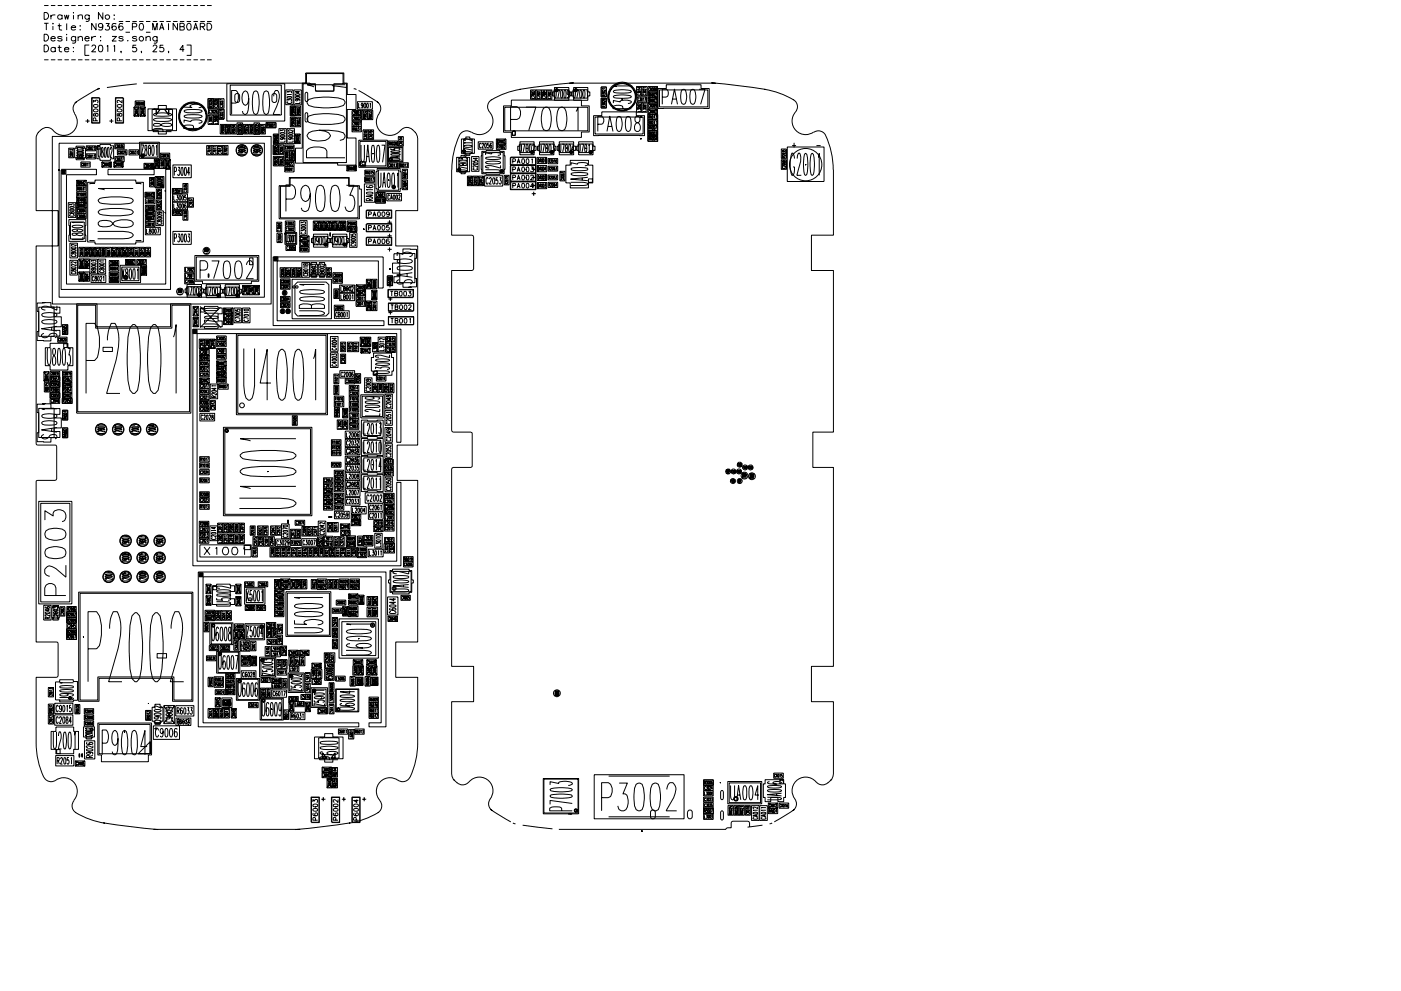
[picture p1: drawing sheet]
<svg xmlns="http://www.w3.org/2000/svg" width="297mm" height="210mm" viewBox="0 0 297 210" stroke-linecap="round" stroke-linejoin="round" font-family="sans-serif">
<defs><g id="words">
<text font-size="46.4" x="17.9" y="154.1">P2002</text>
<text font-size="34.3" x="51.1" y="91.9">U4001</text>
<text font-size="18.7" x="127" y="175.9">P3002</text>
<text font-size="17.6" x="60.1" y="48.5">P9003</text>
<g font-size="15.8">
<text x="48.7" y="27.5">P9002</text>
<text x="107.7" y="31">P7001</text>
</g>
<text font-size="12" x="42" y="61.6">P7002</text>
<text font-size="11.5" x="76.4" y="36.8">UA007</text>
<g font-size="11.4">
<text x="9.9" y="79.8">U8003</text>
<text x="11.1" y="161.2">U2001</text>
</g>
<text font-size="9.8" x="80" y="41.8">UA001</text>
<text font-size="9.5" x="154.7" y="171.6">UA004</text>
<g font-size="9.2">
<text x="44.7" y="137.8">U6008</text>
<text x="46.2" y="143.9">U6007</text>
<text x="50.4" y="149.6">U6006</text>
<text x="55.4" y="153.8">U6009</text>
</g>
<g font-size="7.2">
<text x="76.9" y="93.6">L2013</text>
<text x="76.9" y="101.2">L2014</text>
<text x="76.9" y="97.5">L2010</text>
<text x="76.9" y="105.1">L2011</text>
<text x="52.1" y="129">X5001</text>
</g>
<g font-size="6.9">
<text x="29.8" y="34.4">Z8001</text>
<text x="52.1" y="136.6">Z5004</text>
</g>
<text font-size="6.8" x="20.7" y="34.8">U8002</text>
<g font-size="5.5">
<text x="117.3" y="21.9">U7009U7001</text>
<text x="110" y="33.5">U7002U7003U7004U7011</text>
</g>
<text font-size="5.2" x="42.9" y="118.8">X1001</text>
<text font-size="5" x="60.5" y="52.4">U3001 U9004U9003</text>
<g font-size="4.4">
<text x="77.6" y="107.3">C2002</text>
<text x="11.8" y="151.9">C9015</text>
<text x="11.8" y="154.4">C2084</text>
<text x="37.4" y="152.4">R6033</text>
</g>
<text font-size="4" x="47.1" y="150.6">U6005</text>
<g font-size="3.6">
<text x="9.1" y="4.8">Drawing No:______________</text>
<text x="9.1" y="2.5">-------------------------</text>
<text x="9.1" y="11.8">Date: [2011, 5, 25, 4]</text>
<text x="9.1" y="9.4">Designer: zs.song</text>
<text x="9.1" y="7.1">Title: N9366_P0_MAINBOARD</text>
</g>
<g font-size="3.2">
<text x="75.9" y="23.5">L9001</text>
<text x="101.5" y="32">C2056</text>
<text x="108.5" y="35.3">PA001</text>
<text x="108.5" y="40.5">PA004</text>
<text x="108.5" y="37.1">PA003</text>
<text x="108.5" y="38.8">PA002</text>
<text x="36.7" y="44.9">L3006</text>
<text x="36.7" y="43.1">L3005</text>
<text x="78" y="46.6">PA009</text>
<text x="82.1" y="43">CA002</text>
<text x="31" y="50.2">L8007</text>
<text x="78" y="52.4">PA006</text>
<text x="78" y="49.5">PA005</text>
<text x="19.5" y="60.3">C8021</text>
<text x="72.2" y="62.4">LB002</text>
<text x="82.6" y="63.4">TB003</text>
<text x="71" y="67.9">CB001</text>
<text x="82.7" y="66.3">TB002</text>
<text x="82.7" y="69.2">TB001</text>
<text x="72.2" y="80.6">C2006</text>
<text x="42.5" y="89.6">C2028</text>
<text x="73.3" y="93.4">L2006</text>
<text x="73.4" y="95.2">C2032</text>
<text x="73.4" y="98.7">C2036</text>
<text x="73.4" y="96.9">C2034</text>
<text x="73.4" y="100.5">C2035</text>
<text x="73.3" y="102.2">L2008</text>
<text x="73.3" y="105.6">L2007</text>
<text x="73.4" y="103.9">C2058</text>
<text x="73.4" y="107.5">C2033</text>
<text x="71" y="110.4">C2059</text>
<text x="74.6" y="109.4">L2004 C2061</text>
<text x="78.2" y="110.6">C2011</text>
<text x="58.6" y="116.3">C3029</text>
<text x="64.1" y="116.2">C3007</text>
<text x="78.2" y="118.5">L3011</text>
<text x="51.3" y="144.3">C6028</text>
<text x="57.8" y="148.3">C6017</text>
<text x="37.5" y="154.3">R6034</text>
<text x="61.7" y="153.1">R6031</text>
</g>
<g font-size="2.6">
<text x="114" y="35">DA001</text>
<text x="114" y="36.7">DA004</text>
<text x="114" y="40.3">DA003</text>
<text x="114" y="38.6">DA002</text>
</g>
<g font-size="2.2">
<text x="28.7" y="22.7">R8048</text>
<text x="135.2" y="21.9">C3017</text>
<text x="137.5" y="20.9">RA022</text>
<text x="137.5" y="22.1">RA021</text>
<text x="137.5" y="23.2">CA009</text>
<text x="137.5" y="19.7">CA008</text>
<text x="44.3" y="24.5">C3026</text>
<text x="56.6" y="27.3">R9001</text>
<text x="74.7" y="28.2">R9031</text>
<text x="74.7" y="24.8">C9003</text>
<text x="74.7" y="25.9">C9002</text>
<text x="74.7" y="27">C9001</text>
<text x="137.5" y="25.6">RA012</text>
<text x="137.5" y="26.8">RA011</text>
<text x="137.5" y="27.9">RA007</text>
<text x="137.5" y="29.1">RA003</text>
<text x="137.5" y="24.5">CA001</text>
<text x="17.2" y="35.7">C8011</text>
<text x="18.4" y="32.2">C8023</text>
<text x="18.4" y="34">C8013</text>
<text x="21.7" y="35.7">C8024 C8028</text>
<text x="24.4" y="34.5">C8027</text>
<text x="24.4" y="31.8">C8026</text>
<text x="25" y="33.1">C8025 C8031</text>
<text x="30.6" y="36">C8038</text>
<text x="34.1" y="33.8">C8036</text>
<text x="60.5" y="35.5">R9022</text>
<text x="60.5" y="32.1">C9004</text>
<text x="82.3" y="31.2">RA028</text>
<text x="82.3" y="35.8">CA013 RA013</text>
<text x="105.4" y="30.8">R7003</text>
<text x="105.4" y="31.9">R7002</text>
<text x="116.3" y="35">R2010</text>
<text x="137.5" y="30.2">RA004</text>
<text x="16.3" y="39.6">R8032</text>
<text x="16.3" y="40.8">R8031</text>
<text x="36.7" y="41.3">R3001</text>
<text x="60.5" y="36.7">R9041</text>
<text x="73.6" y="36.5">R9039</text>
<text x="77.4" y="38.9">RA017</text>
<text x="77.5" y="37.5">RA015</text>
<text x="116.3" y="40">R2064</text>
<text x="116.3" y="36.6">R2063</text>
<text x="116.3" y="38.4">R2052</text>
<text x="16.3" y="44.4">R8034</text>
<text x="16.3" y="43.2">R1008</text>
<text x="16.3" y="42">R1009</text>
<text x="16.3" y="46.6">C8005</text>
<text x="16.3" y="45.5">C8004</text>
<text x="30.9" y="42.1">R8033</text>
<text x="30.9" y="46.1">R8045</text>
<text x="30.9" y="47.2">R8044</text>
<text x="30.9" y="43.5">L8002</text>
<text x="30.9" y="44.9">C8008</text>
<text x="36.7" y="45.9">R3002</text>
<text x="79.8" y="43.3">RA018</text>
<text x="79.8" y="42.2">CA003</text>
<text x="30.9" y="48.4">C8010</text>
<text x="60.6" y="48.2">R3003</text>
<text x="60.6" y="49.5">C3002</text>
<text x="60.7" y="53.4">C3005 R3005</text>
<text x="63.6" y="51.4">C3001</text>
<text x="63.6" y="52.6">C3006</text>
<text x="73.7" y="49.4">R9010</text>
<text x="73.7" y="48.2">R9040</text>
<text x="23.3" y="59">R8005</text>
<text x="23.3" y="57.7">R8004</text>
<text x="23.3" y="56.6">C8006</text>
<text x="26.8" y="56.4">R8007 C8007</text>
<text x="39.3" y="58">L7002</text>
<text x="39.3" y="59.3">L7001</text>
<text x="70.7" y="59.2">CB009</text>
<text x="23.3" y="60.2">R8006</text>
<text x="39.3" y="60.5">C7006</text>
<text x="59.6" y="60.5">CB008</text>
<text x="59.6" y="64.2">CB004</text>
<text x="59.6" y="65.5">CB020</text>
<text x="59.6" y="61.6">CB003</text>
<text x="70.7" y="60.4">CB010</text>
<text x="75.6" y="64.1">CB011</text>
<text x="75.6" y="65.2">CB013</text>
<text x="75.6" y="62.9">CB012</text>
<text x="75.6" y="61.8">C9024</text>
<text x="47.5" y="66.7">R7024</text>
<text x="47.5" y="67.8">C7019</text>
<text x="47.5" y="69.1">C7018</text>
<text x="71" y="66.1">CB002</text>
<text x="12.3" y="72.9">C8020</text>
<text x="42.5" y="76.8">R2044</text>
<text x="42.5" y="77.9">R2045</text>
<text x="42.5" y="75.5">C2081</text>
<text x="46.1" y="76.5">R4002</text>
<text x="46.1" y="77.9">R4001</text>
<text x="46.1" y="73.8">C4002</text>
<text x="46.1" y="75.3">C4001</text>
<text x="46.1" y="72.6">C4005</text>
<text x="76.6" y="75.2">R2047</text>
<text x="81.9" y="72.7">R3015</text>
<text x="81.9" y="73.9">C3039</text>
<text x="81.9" y="75">C3035</text>
<text x="10.7" y="82.4">R2058 R2068</text>
<text x="10.7" y="81.2">R2057 R2053</text>
<text x="10.8" y="83.6">R2065 R2054</text>
<text x="10.8" y="80.1">C8035 C8019</text>
<text x="42.5" y="81.5">R2042</text>
<text x="42.5" y="83.8">R2043</text>
<text x="42.5" y="79.1">R2012</text>
<text x="42.5" y="82.7">C2077</text>
<text x="42.5" y="80.2">C2025</text>
<text x="46.1" y="80.4">R4005</text>
<text x="46.1" y="81.5">R4004</text>
<text x="46.1" y="79.1">R4003</text>
<text x="46.5" y="82.8">R4007</text>
<text x="73.3" y="81.6">C2005</text>
<text x="74.1" y="83.1">R2014</text>
<text x="79.9" y="81.1">R3014</text>
<text x="10.7" y="84.7">R2055 R2067</text>
<text x="10.8" y="85.8">C2046 R2056</text>
<text x="42.5" y="86.3">R2006</text>
<text x="42.5" y="87.6">C2029</text>
<text x="42.5" y="85">C2021</text>
<text x="71" y="86.6">R1011 R1006</text>
<text x="71" y="85.4">R1010 R1016</text>
<text x="74.1" y="87.7">R1005</text>
<text x="74.1" y="89">L2001</text>
<text x="74.1" y="84.3">C2026</text>
<text x="70.4" y="95.8">R1020</text>
<text x="70.4" y="94.6">R1003</text>
<text x="74.1" y="91.3">C2003</text>
<text x="74.1" y="90.2">C2001</text>
<text x="42.5" y="99.5">R1018</text>
<text x="42.5" y="98.2">R1017</text>
<text x="42.5" y="101">C2024</text>
<text x="70.4" y="96.9">R1019</text>
<text x="70.4" y="99.4">R2028</text>
<text x="71" y="101.1">R2026</text>
<text x="81.5" y="100.1">R2036</text>
<text x="81.5" y="98.8">R2033</text>
<text x="81.5" y="101.2">R2021</text>
<text x="42.5" y="105.6">R2008</text>
<text x="42.5" y="102.7">R2007</text>
<text x="42.5" y="106.9">C2023</text>
<text x="68.7" y="106.2">R2023 R2031</text>
<text x="68.7" y="107.3">C2065 C2062</text>
<text x="68.7" y="105">C2064 C2037</text>
<text x="68.7" y="102.7">C2057 R2025</text>
<text x="68.7" y="103.8">C2031 R2024</text>
<text x="81.6" y="106">R2030</text>
<text x="81.6" y="107.2">C2067</text>
<text x="42.4" y="111.9">R2009</text>
<text x="42.4" y="113.1">C2022</text>
<text x="42.5" y="108.3">R1013</text>
<text x="62.7" y="111.7">C2074</text>
<text x="68.7" y="108.4">C2063 R2034</text>
<text x="72.3" y="112.5">C2040</text>
<text x="72.3" y="113.9">C3019</text>
<text x="74.6" y="110.5">R2022</text>
<text x="74.6" y="111.8">C2038</text>
<text x="79.3" y="113">C2041 C2015</text>
<text x="79.3" y="111.8">C2010 C2016</text>
<text x="81.6" y="109.5">R2003</text>
<text x="81.6" y="110.6">L2003</text>
<text x="81.6" y="108.3">C2066</text>
<text x="42.4" y="114.3">R2013</text>
<text x="42.4" y="115.5">C2027</text>
<text x="61.8" y="115.9">R3025</text>
<text x="68.7" y="115.1">C3011</text>
<text x="68.7" y="116.2">C3010</text>
<text x="73.5" y="116.1">R2040</text>
<text x="73.5" y="115">R8049</text>
<text x="75.9" y="117.4">R3009</text>
<text x="75.9" y="118.6">C3032</text>
<text x="77.2" y="116.1">R3008</text>
<text x="77.2" y="115">C3030</text>
<text x="81.6" y="115.4">C3033</text>
<text x="85.7" y="119.4">RA019</text>
<text x="51.9" y="124.7">C5002 C5003</text>
<text x="59.6" y="125.3">C5001</text>
<text x="59.6" y="124.1">C5025</text>
<text x="67.4" y="125.3">R6025</text>
<text x="67.4" y="124.1">R6023</text>
<text x="72" y="124.1">R6028 R6030</text>
<text x="85.7" y="120.6">CA006</text>
<text x="14.3" y="130">R2066</text>
<text x="14.3" y="131.1">R2062</text>
<text x="43.6" y="131.9">R6021</text>
<text x="43.6" y="130.8">C6039</text>
<text x="58.3" y="126.5">C5022</text>
<text x="58.3" y="128.8">C5009</text>
<text x="58.3" y="131.1">C5008</text>
<text x="58.3" y="129.9">C5007</text>
<text x="58.3" y="127.6">C5006</text>
<text x="70.5" y="130.4">C6003</text>
<text x="71.4" y="128.6">C6002 R6002</text>
<text x="74" y="131.1">R6037</text>
<text x="74" y="127.3">R6003</text>
<text x="74" y="129.9">R6004</text>
<text x="85.1" y="127.6">CA005</text>
<text x="14.3" y="134.8">R2060</text>
<text x="14.3" y="132.4">R2059</text>
<text x="14.3" y="133.6">C2045</text>
<text x="49.8" y="133.7">L6004</text>
<text x="51.1" y="137.3">L5024</text>
<text x="56.6" y="133.4">C5018</text>
<text x="56.7" y="137">C5019</text>
<text x="43.9" y="140.4">C6034</text>
<text x="44.4" y="138.3">C6033</text>
<text x="46.8" y="138.3">C6032</text>
<text x="51.1" y="138.4">L5025</text>
<text x="51.2" y="141.6">C6037</text>
<text x="51.2" y="140.4">C6036</text>
<text x="57.6" y="138.4">L5018</text>
<text x="57.6" y="139.6">L5017</text>
<text x="58.9" y="143.5">C5017</text>
<text x="61.3" y="139.3">L5003</text>
<text x="61.5" y="142.7">L5012</text>
<text x="63.6" y="139.3">L5002</text>
<text x="66.2" y="142">L5004</text>
<text x="69" y="142">L5028</text>
<text x="75" y="141.3">C6007 C6004</text>
<text x="45.5" y="146.1">R5004 R6019</text>
<text x="45.5" y="144.9">R5003 C6025</text>
<text x="45.8" y="147.6">C6024R6018</text>
<text x="47.9" y="144.2">C6026</text>
<text x="55.4" y="145.1">C6027 C6030</text>
<text x="57.7" y="146.4">L6006</text>
<text x="61.3" y="149.1">C6020 C5016</text>
<text x="66.2" y="145.5">L5005</text>
<text x="71.2" y="144.8">L5006</text>
<text x="78.3" y="149.3">R6009</text>
<text x="17.9" y="154.3">R2050</text>
<text x="17.9" y="151.7">R2049</text>
<text x="17.9" y="153">R2048</text>
<text x="52.8" y="150.4">C6016</text>
<text x="62.6" y="150.2">L6003</text>
<text x="67.5" y="151.7">L5010</text>
<text x="78.3" y="151.5">R6011</text>
<text x="78.3" y="150.4">R6010</text>
<text x="71.8" y="156">C6011</text>
<text x="75.3" y="156">R6013</text>
<text x="16.1" y="162.8">C2085</text>
<text x="68.4" y="164.1">L6005</text>
<text x="68.4" y="165.2">L6002</text>
<text x="149.3" y="166.8">R3006</text>
<text x="149.3" y="168">C3024</text>
<text x="164.1" y="165.4">CA015</text>
<text x="149.3" y="172.9">R3007</text>
<text x="149.3" y="169.1">L3004</text>
<text x="149.3" y="171.6">C3025</text>
<text x="149.3" y="170.4">C3023</text>
<text x="163" y="172.9">RA024</text>
<text x="163" y="171.7">CA017 CA016</text>
</g>
<g font-size="2.1">
<text x="155.1" y="100.8">F1001F1007</text>
<text x="156.3" y="99.4">F1006</text>
<text x="157.5" y="99.9">F1002F1005</text>
<text x="154.9" y="102.8">F1003</text>
</g>
<g font-size=".3">
<text x="69.7" y="109.8">J2002</text>
<text x="120.6" y="172.7">J7002</text>
</g>
</g></defs>
<g fill="none" stroke="#000" stroke-width=".21">
<path d="M9.4 9.6a.78 .78 0 0 1 .9 .4 .78 .78 0 0 1-.3 .9l-.6 .1zM9.4 7.3h.4a.76 .76 0 0 1 .5 .9 .76 .76 0 0 1-.9 .5zM9.4 2.7h.4a.76 .76 0 0 1 .5 .9 .76 .76 0 0 1-.9 .5zM9.4 12.7h.9M9.4 4.9h.9M9.4 1.2h.9M9.8 4.9v1.5M10.8 8.2h.9v-.2l-.1-.2-.4-.1-.4 .2v.4a.51 .51 0 0 0 .4 .4 .51 .51 0 0 0 .5-.2M10.8 12.7h.9M10.8 3.2v.9M10.8 1.2h.9M11.2 4.9v.2z"/>
<path d="M11.2 5.5v.9M11.7 10.3l-.3-.2a.45 .45 0 0 0-.6 .3v.4a.55 .55 0 0 0 .9 0M11.7 3.2a.77 .77 0 0 0-.9 .3M11.7 10.1v.9M12.2 12.7h1M12.2 10.1h.8M12.2 5.4h.8M12.2 1.2h1M12.6 9.6v1.1l.1 .3h.5M12.6 5v1.1l.1 .2 .5 .1M13.2 7.9a.59 .59 0 0 0-1 0l.9 .4 .1 .2a.59 .59 0 0 1-1 0M13.2 3.3l-.5-.2-.3 .1a.49 .49 0 0 0-.2 .5 .49 .49 0 0 0 .4 .4l.6-.2"/>
<path d="M13.2 3.2v.9M13.7 10.4h.9l-.2-.3h-.5l-.2 .5 .4 .4 .5-.2M13.7 12.7h.9M13.7 3.2l.2 .9 .2-.9 .3 .9 .2-.9M13.7 1.2h.9M14.1 7.3v.1zM14.1 5v1.4M14.1 7.8v.9M15.1 5.8h.9v-.1a.53 .53 0 0 0-.8 0v.6l.3 .1 .5-.2M15.1 12.7h.9M15.1 1.2h.9M15.6 10v.2z"/>
<path d="M15.6 10.9v.1zM15.6 2.7v.1zM15.6 3.2v.9M16 7.9l-.3-.2a.52 .52 0 0 0-.5 .3 .52 .52 0 0 0 0 .5l.2 .2 .6-.2M16 7.7v1.3l-.3 .2-.4-.1M16.6 8a.6 .6 0 0 1 .8-.2l.1 .9M16.6 3.4l.2-.2a.46 .46 0 0 1 .7 .2v.7M16.6 12.7h.9M16.6 3.2v.9M16.6 7.7v1M16.6 1.2h.9M17 5.4v.2z"/>
<path d="M17 6.3v.1zM18 8.2h.9a.48 .48 0 0 0-.6-.4 .48 .48 0 0 0-.3 .7 .48 .48 0 0 0 .8 .1l.1-.1M18 12.7h.9M18 1.2h.9M18.9 9.6h-.9v2.2h.9M18.9 3.3a.51 .51 0 0 0-.7-.1 .51 .51 0 0 0 0 .8 .51 .51 0 0 0 .7-.1M18.9 3.2l-.1 1.2-.2 .2-.4-.1M19.4 12.7h1M19.4 7.7v1M19.4 1.2h1M19.5 9.9l.3-.3h.2l.3 .2-.2 .5-.7 .7h1M20.4 7.7a.85 .85 0 0 0-1 .5"/>
<path d="M20.4 4.9v1.5l-1-1.5v1.5M20.9 12.7h.9M20.9 1.2h.9M21 18.7l-5.1 3.1M21.1 9.6h.3a.78 .78 0 0 1 .4 .7 .78 .78 0 0 1-.4 .7l-.5-.3v-.9zM21.2 18.8l-.6 .2M21.3 7.8v.1zM21.3 8.6h.1M21.8 5.4a.46 .46 0 0 1-.7 .4 .46 .46 0 0 1 0-.8h.2a.74 .74 0 0 1 .5 .6 .74 .74 0 0 1-.4 .8l-.5-.2M21.8 2.7v1.4l-.9-1.4v1.4M22.3 12.7h.9M22.3 1.2h.9"/>
<path d="M22.4 5h.8l-.4 .5a.46 .46 0 0 1 .3 .8 .46 .46 0 0 1-.8-.2M22.7 9.8l.2-.2v1.4M23.7 7.7h1l-1 1h1M23.7 12.7h1M23.7 1.2h1M24.1 9.8l.2-.2v1.4M24.2 4h.1M24.2 3.1v.2zM24.6 5.2l-.4-.2-.4 .2v1l.5 .2a.45 .45 0 0 0 .4-.5 .45 .45 0 0 0-.5-.4 .45 .45 0 0 0-.5 .4M25.2 12.7h.9M25.2 4.6h.9M25.2 1.2h.9"/>
<path d="M25.7 11l-.1 .2M26 5.2l-.4-.2-.3 .2a.77 .77 0 0 0 .4 1.2 .45 .45 0 0 0 .4-.5 .45 .45 0 0 0-.5-.4 .45 .45 0 0 0-.4 .4M26.1 7.9a.59 .59 0 0 0-.9 0l.8 .4 .1 .2a.59 .59 0 0 1-.9 0M26.6 12.7h1M26.6 6.8h1M26.6 4.6h1M26.6 1.2h1M27.1 8.6h.1M28.1 5.7h.8l.1-.3-.1-.4-.8-.1v1.5M28.1 12.7h.9M28.1 4.6h.9M28.1 1.2h.9"/>
<path d="M28.9 9.6h-.7v.6a.49 .49 0 0 1 .7 0 .49 .49 0 0 1-.1 .7 .49 .49 0 0 1-.7-.2M29 17.8l-6.3 .8M29 7.9a.59 .59 0 0 0-.9 0l.8 .4 .1 .2a.59 .59 0 0 1-.9 0M29.5 12.7h.9M29.5 4.6h.9M29.5 1.2h.9M29.7 5h.4a.82 .82 0 0 1 0 1.4h-.2a.88 .88 0 0 1-.2-1.4zM30 11l-.1 .2M30.4 17.6h35.4l.2 .3 .9 .1v1.1M30.9 8a.6 .6 0 0 1 .9-.2l.1 .9M30.9 12.7h1M30.9 7.7v1"/>
<path d="M30.9 6.8h1M30.9 4.6h1M30.9 1.2h1M32.4 6.4v-1.5l.5 1.5 .4-1.5v1.5M32.4 12.7h.9M32.4 4.6h.9M32.4 1.2h.9M32.5 9.9l.2-.3a.45 .45 0 0 1 .6 .4l-.9 1h.9M33.3 7.9a.51 .51 0 0 0-.7-.1 .51 .51 0 0 0 0 .8 .51 .51 0 0 0 .7-.1M33.3 7.7l-.1 1.3-.2 .2-.4-.1M33.8 6.4l.5-1.5 .5 1.5M33.8 12.7h1"/>
<path d="M33.8 4.6h1M33.8 1.2h1M34 5.9h.6M34.6 9.6h-.6l-.1 .6a.49 .49 0 0 1 .7 0 .49 .49 0 0 1-.1 .7 .49 .49 0 0 1-.7-.2M35.3 12.7h.9M35.3 4.6h.9M35.3 1.2h.9M35.7 4.9v1.5M35.8 11l-.1 .2M36.7 12.7h.9M36.7 4.6h.9M36.7 1.2h.9"/>
<path d="M37.6 4.9v1.5l-.9-1.5v1.5M38.1 5.7l.9 .1v.5l-.3 .1h-.6v-1.5h.6l.3 .2v.4l-.3 .2M38.1 12.7h1M38.1 4.6h1M38.1 1.2h1M39.1 10.5h-1l.7-.9v1.4M39.6 9.6h.9v2.2h-.9M39.6 12.7h.9M39.6 4.6h.9M39.6 1.2h.9M39.7 5.2l.3-.3a.8 .8 0 0 1 .5 .7 .8 .8 0 0 1-.3 .8l-.5-.1-.1-.5zM41 6.4l.5-1.5 .5 1.5"/>
<path d="M41 12.7h1M41 4.6h1M41 1.2h1M41.2 5.9h.6M42.5 5.7h.6l.3-.5-.3-.3h-.6v1.5M42.5 12.7h.9M42.5 4.6h.9M42.5 1.2h.9M42.9 5.7l.5 .7M43.9 4.9h.5a.76 .76 0 0 1 .4 1 .76 .76 0 0 1-.9 .5zM43.9 12.7h1M43.9 4.6h1"/>
<path d="M43.9 1.2h1M48.1 17.8h12.3v7.9h-12.3zM48.8 18.1h10.8v6.3h-10.8zM53.8 19.5l.3-.2 .5 .2a7.6 7.6 0 0 1 0 4.5l-.3 .3-.5-.3a8.6 8.6 0 0 1 0-4.5zM56 19.5l.3-.2 .6 .2 .2 1.2 .1 1.4-.3 1.9-.4 .3-.5-.3a8.6 8.6 0 0 1 0-4.5zM57.9 19.9l.2-.1a.48 .48 0 0 1 .6 .5v1a.51 .51 0 0 1-.5 .4 .51 .51 0 0 1-.5-.4v-1zM60.6 19.1h1.5v3.1h-1.5zM60.9 19.7v-.3l.4 .1a.26 .26 0 0 1 .3-.2 .26 .26 0 0 1 .2 .4h-.1M62.3 19.1h1.6v3.2h-1.6zM62.7 20l.5-.1 .4 .2a.66 .66 0 0 1-1 0zM63.2 19.3v.4l-.6-.2h1M64.7 19.8v1.5"/>
<path d="M64.7 19.8l.3-.2 .2 .2v1.5l-.2 .2-.3-.2M64.8 15.5h8.1v2.1h.7v2.5h1.9v3.1h-1.9v6.1h1.9v5.7h-3.9v-.4h-8.9v-3.2h1.4v-13.8h.7zM65 15.6h7.7v2.2h.7v16.7h-9.1v-16.7h.7zM65 17.8h1.9v1.5h3.9v-1.5h1.9M70.4 18.2l3.1 .4M70.8 18.2v.9l-.3 .2h-3.3l-.3-.2M73.2 18h-8.1l1.5 .4M75 18.8l.6 .2M76 19.2l4.3 2.6M110.4 19a17.3 17.3 0 0 0-6.2 2.2M112.5 19.1h1.1v2h-1.1zM112.7 19.6l.7 .1-.4 .1h-.3z"/>
<path d="M113.4 19.2v.3l-.6-.3-.1 .2 .2 .1M113.6 19.1h1.1v2h-1.1zM113.8 19.3h.7M113.9 19.6h.6v.2h-.6zM114 19.3v.1M114.8 19.1h1.1v2h-1.1zM115 19.6l.7 .1-.4 .1h-.3zM115.4 19.2v.3l-.4-.2h.7M116 19.1h1v2h-1zM116.2 19.4v-.2h.6v.2l-.1 .1M116.2 19.6l.6 .1-.3 .1h-.3zM117.5 19a2.02 2.02 0 0 0 .2 1.8 2.03 2.03 0 0 0 .2-1.8"/>
<path d="M117.6 18.6h3v.9h.4v.8h-.4v1h-3v-1h-.5v-.8h.5zM117.6 19h3v1.8h-3zM118.2 19.1h.4l-.3 1.7M119 19.1l.2 .1 .1 .6-.2 1-.2-.3v-1.1zM119.6 19.2l.2-.1a1.59 1.59 0 0 1 0 1.7l-.3-.7zM120.7 19.6l-.2 .5-.2-.2v-.6l.2-.2 .2 .2v1.2l-.2 .3-.2-.2M120.7 17.6h31M121.5 19a1.87 1.87 0 0 0 .2 1.8 2.16 2.16 0 0 0 .3-1.8M121.6 18.6h3v.9h.5v.8h-.5v1h-3v-1h-.4v-.8h.4zM121.6 19h3v1.8h-3zM121.6 17.6l-11.5 1.4M122.2 19.1h.4l-.3 1.7"/>
<path d="M123 19.2l.1-.1a1.59 1.59 0 0 1 0 1.7l-.2-.7zM123.8 19.1l.2 .1v.6l-.1 1a1.57 1.57 0 0 1-.1-1.7zM124.5 19.4v-.3v1.7M127.5 18.5h1.1v2h-1.1zM127.5 18.4h1.1v2.1h-1.1zM127.7 20v-.2l.2 .1 .4-.1 .1 .1-.2 .1M127.8 19.4l.6 .1-.7 .1zM128.4 19v.2l-.7-.1 .1 .1M128.4 18.7l-.6 .1M130 19.4a4.4 4.4 0 0 1 3.1-.3l.5 .1 .3 .3a3.6 3.6 0 0 1-2.2 .3l-1.5-.2zM133.9 18.2h-3.9l.7 .2M135 18.4h1.1v1.9h-1.1z"/>
<path d="M135.2 19.8v-.2h.5l.1 .1-.1 .1M135.2 19.3l.5-.1 .1 .2-.5 .1zM135.3 20l-.1 .1 .1 .1h.5v-.1l-.1-.1M135.6 18.5v.2l-.4-.1h.6M135.8 19h-.5M136.1 18.4h1.1v1.9h-1.1zM136.3 19.8v-.2h.5h.2l-.1 .2M136.3 18.6h.7M136.4 19.3l.5-.1 .1 .2-.6 .1zM136.4 18.6v.1M136.5 20l-.2 .1 .1 .1 .6-.1-.2-.1M137 18.9v.2l-.6-.2-.1 .1 .2 .1"/>
<path d="M137.4 18.4h2v1.1h-2zM137.4 19.6l2 1.1M137.8 18.7l-.1-.1-.2 .1 .1 .5 .2-.1M137.9 19.2l.1-.6 .1 .6M138 19h.1M138.3 19.8h.2v.7h-.2zM138.3 18.6h.2v.6h-.2zM138.6 20l.1-.2 .2 .1-.3 .6h.3M138.7 18.6l.2 .1-.1 .5-.2-.1zM139 20l.1-.2 .1 .1-.2 .6h.2M139 18.6v.2l.2 .2v.2h-.2v-.2l.2-.3zM139.4 19.6l-2 1.1"/>
<path d="M139.5 18.8h1.8v-.8h7.3v.8h1.8v4.2h-10.9zM139.8 19.1h10.3v3.6h-10.3zM144.6 19.1l.4-.1a2.25 2.25 0 0 1 .5 2.5l-.2 .5-.4 .1a1.69 1.69 0 0 1-.6-1.8zM146.5 19.1l.5-.1a2.25 2.25 0 0 1 .4 2.5l-.2 .5-.4 .1a1.69 1.69 0 0 1-.5-1.8zM148.2 19h1.3l-1 3.1M150.8 17.6l11.6 1.4M162.1 19a17.3 17.3 0 0 1 6.2 2.2M8.2 28l-.4 .6-.1 .7v15.4h4.6v7.5h-4.6v41.9l.2 .3M8.8 27.4l-.7 .7M11.1 28.9h46.4v35.6h-46.4zM12.5 30.4h43.5v32.7h-43.5zM12.5 36.1h.1"/>
<path d="M13 35.9h7.4v1.2h-6.3v23.2h21v-24.4h1.1v25.5h-23.2v-25.3M13.1 36.1h.9v.8h-.9zM13.3 36.4h.5zM13.3 36.6h.5M13.3 36.7h.5M13.3 36.3h.5zM13.3 36.8l.4 .1M13.4 36.5l.2 .1h-.3h.4M13.5 36.6v.1M13.6 36.1h-.3h.5M14.6 31.4h1.1v2.1h-1.1zM14.8 32.8l.2 .1 .2-.2h.2l.1 .2-.3 .1-.3-.3z"/>
<path d="M14.9 32.4l.6 .1-.6 .1-.1-.1zM14.9 33.1l-.1 .1h.7l-.2-.1M15.5 31.6v.3l-.7-.2 .1 .1M15.5 32.1h-.7h.1M15.8 24.1a2.91 2.91 0 0 1-.7 4.1 2.91 2.91 0 0 1-4.1-.8l-1.1-.4-.6 .2-.5 .3M16.1 31h1.8v.4h.2v2.1h-.2v.4h-1.8v-.4h-.3v-2.1h.3zM16.2 21.6a1.69 1.69 0 0 0-.4 2.4M16.3 32.9l.2 .2h.3a.56 .56 0 0 1 .9-.1l-.6 .1-.5-.3zM16.3 32.5a1.49 1.49 0 0 1 1.4 0 1.51 1.51 0 0 1-1.4 0zM16.3 31.9l.7-.1 .7 .1a1.38 1.38 0 0 1-1.4 0zM16.3 38.3h2v1.1h-2zM16.3 39.5h2v1.1h-2z"/>
<path d="M16.3 38.3l2 1.1M16.4 33.5l.2 .2M16.4 38.8h.2v-.3h-.2v.6M16.4 31.3h1.2v2.3h-1.2zM16.6 38.8l.1 .3M16.7 32.2h.1M16.8 38.5l.2 .3-.1 .3-.1-.2 .2-.3zM16.8 39.7l.2 .4-.1 .3-.1-.3 .2-.3zM17.1 34.4h2v1.1h-2zM17.2 38.5l.2 .2-.1 .4zM17.2 39.7l.2 .2-.1 .5zM17.5 34.7l-.1-.1a.41 .41 0 0 0 0 .6l.1-.1"/>
<path d="M17.6 38.5h.1l-.1 .2 .1 .4h-.1l-.1-.1M17.6 39.7h.1l-.1 .2 .1 .4-.1 .1-.1-.2M17.7 34.7l.2 .3-.1 .2h-.1v-.2l.2-.2v-.2zM17.7 33.3v.4l-1.4-.4v.4M17.7 31.3v.3l-1-.3-.4 .1 .3 .2M17.9 38.6v-.1h.2l-.2 .6h.2M17.9 39.8l.1-.1v.7M18.1 34.6l.1 .1v.5l-.2-.1zM18.1 25.7h.9M18.3 30.9h2v1.1h-2zM18.3 32.6h2v1.1h-2zM18.3 38.3l-2 1.1"/>
<path d="M18.5 34.6v.6M18.5 34.7h.1M18.6 38.7h1.6v-.5h8.6v.5h1.6v12.6h-1.6v.5h-8.6v-.5h-1.6zM18.6 25.3v.8M18.7 31.3l-.1-.2-.1 .1v.6l.2-.1M18.7 33l-.1-.2-.1 .1v.6l.2-.2M18.8 31.1l.2 .5v.2l-.2-.2 .2-.5zM18.8 34.7l.1-.1v.6M18.9 32.8l.1 .7-.2-.1 .2-.3zM19.2 31.1l.2 .1-.1 .6-.1-.1zM19.3 32.8l.1 .2-.1 .5-.1-.1zM19.5 20.8h1.6v5.3h-1.6z"/>
<path d="M19.6 31.3v-.2l.2 .1-.3 .6h.3M19.6 32.9l.1 .6M19.8 21.7v-.4l.4 .2a.31 .31 0 0 1 .5-.2 .31 .31 0 0 1-.1 .5M19.9 24.2v.4h.3a.38 .38 0 0 1 .1-.4 .38 .38 0 0 1 .4 0l.1 .3a.31 .31 0 0 1-.4 .2 .31 .31 0 0 1-.2-.5zM19.9 23.3l.5-.2 .4 .3a.52 .52 0 0 1-.5 .3 .52 .52 0 0 1-.5-.3zM19.9 22.3l.5-.1 .4 .2a.47 .47 0 0 1-.5 .4 .47 .47 0 0 1-.4-.5zM19.9 31.1h.2l-.1 .3 .2 .2-.2 .2-.1-.1M19.9 32.8h.2l.1 .5-.1 .2-.2-.1M20.2 38.9h-1.2v.2M20.3 25.6v-.5l-.4-.1-.1 .6h1M20.5 30.9h.7v-.3h2.2v.3h.7v2.8h-.7v.3h-2.2v-.3h-.7zM20.6 31h.6v.7h-.6z"/>
<path d="M20.8 31.2v1.6l.2 .6 .2-.1 .1-.5v-1.6M21.1 20.7h-1.7v5.4h1.8v-5.3M21.5 31.4v.4a1.48 1.48 0 0 1 .2 1.6 .89 .89 0 0 1 .1-1.4v-.6zM21.6 34.4v1.1h2v-1.1M21.6 34.4h2M21.6 34.4l2 1.1M22 34.7l-.1-.1-.1 .1v.5l.2-.1M22.1 34.6v.2l.3 .2-.1 .2-.2-.2 .3-.3zM22.2 31.4h.2l.1 .3-.1 1.7-.2-.1-.1-.3zM22.5 34.6l.2 .1-.1 .5-.1-.1zM22.8 31.4h.3v.3l-.1 1.7-.2-.1v-.3zM22.9 34.7l.1-.1 .1 .2-.2 .4h.2"/>
<path d="M22.9 35.9h9.8v1.2h-9.8zM23.2 25.7h.8M23.4 31.8l.1-.6a2.27 2.27 0 0 1-.1 2.2h.4M23.5 35h-.3l.2-.4v.6M23.6 25.3v.8M23.6 34.4l-2 1.1M24.1 34.4h2v1.1h-2zM24.1 34.4l2 1.1M24.3 33.2h2v1.1h-2zM24.3 30.5h2v1.1h-2zM24.5 34.7l-.1-.1a.41 .41 0 0 0 0 .6l.1-.1M24.6 20.8h1.5v5.3h-1.5z"/>
<path d="M24.6 34.7l.3 .3-.1 .2h-.2v-.2l.2-.2v-.2zM24.7 33.6l-.1-.2-.1 .1v.5l.1 .1 .1-.2M24.7 30.8l-.1-.1-.1 .1 .1 .6 .1-.2M24.9 24.2v.4h.3a.37 .37 0 0 1 .2-.5 .37 .37 0 0 1 .5 .2 .33 .33 0 0 1-.4 .4 .33 .33 0 0 1-.3-.5zM24.9 23.3l.5-.2 .5 .3a.55 .55 0 0 1-.5 .3 .55 .55 0 0 1-.6-.3zM24.9 22.3l.5-.1 .5 .2a.53 .53 0 0 1-.5 .4 .53 .53 0 0 1-.6-.4zM24.9 31.8h2v1.1h-2zM24.9 33.5l.1 .2a.19 .19 0 0 1 .1 .2 .19 .19 0 0 1-.2 .2l-.1-.2 .3-.4zM24.9 30.7l.2 .7-.3-.2 .3-.3v-.2zM25.1 34.6l.1 .1-.1 .5-.1-.1zM25.3 33.5l.1 .1v.5l-.2-.1zM25.3 30.7l.1 .1v.6l-.2-.2z"/>
<path d="M25.3 32.2l-.2-.2v.2v.5l.2-.2M25.4 25.6l-.1-.5-.4-.1-.1 .6h1.1M25.4 34.7v-.1h.2l-.2 .6h.2M25.5 32l.1 .7-.2-.3 .3-.4zM25.6 33.6l.1-.2 .1 .1-.2 .6h.2M25.6 30.8l.1-.1h.1l-.2 .7h.2M25.7 34.7l.3 .3-.1 .2-.2-.2 .3-.2v-.2zM25.9 21.2v.6l-.8-.5-.3 .2 .3 .3M25.9 32l.1 .3v.4l-.2-.5zM26 33.4h.2l-.2 .7M26.1 20.7h-1.6v5.4h1.7v-5.3M26.1 34.4l-2 1.1"/>
<path d="M26.2 32.2l.2-.2-.2 .7h.2M26.2 30.8l-.2-.1v.1v.5l.1 .1v-.5l-.1 .2M26.7 32h-.2v.3l.2-.1 .1 .4-.2 .1-.1-.2M27.3 31.8h2.1v1.1h-2.1zM27.8 32.2l-.1-.2-.2 .2 .1 .5 .2-.2M27.9 32l.2 .4-.1 .3-.1-.3 .2-.3zM28.2 40h-7.4l1.4 .3M28.3 32h.1l.1 .3-.1 .4zM28.4 22.7h1.1v2h-1.1M28.4 22.7v2M28.4 22.7l1.1 2M28.6 23.9l.1 .3 .3-.3 .3 .2-.3 .1z"/>
<path d="M28.6 23.6h.4l.3 .1h-.7zM28.6 23.4v-.2l.3 .1 .2-.1 .2 .1-.1 .1M28.6 23v-.2h.6l.1 .2-.1 .1M28.7 21.4h1.9v1.1h-1.9zM28.7 32h.1v.6l-.1 .1-.1-.2M28.7 24.3l-.1 .1 .3 .1 .4-.1-.2-.1M28.8 38.9h1.1v.2M28.8 21.9h.2v-.2l-.2-.1v.7M28.9 21.9l.1 .4M29.1 32.1v.6M29.2 21.7l.2 .3-.1 .3-.1-.3 .2-.3zM29.5 22.7l-1.1 2"/>
<path d="M29.6 30.2h4.2v3.4h-4.2zM29.6 21.7h.2l-.1 .6-.2-.1zM29.7 22.7h1.1v2h-1.1zM29.7 22.7l1.1 2M29.9 23.7l.5-.1 .2 .1-.6 .1zM29.9 23.4v-.2l.3 .1 .2-.1h.2l-.2 .2M29.9 30.5h3.6v2.8h-3.6zM29.9 30.8h.5l-.5 2.2h.5M29.9 23.9v.1a.25 .25 0 0 0 .3 .1 .25 .25 0 0 0 .2-.2h.2l-.1 .3zM30.1 24.3l-.2 .2a.41 .41 0 0 0 .7-.2h-.2M30.1 22h-.2l.2-.4v.7M30.3 21.7l.2 .3-.1 .3-.1-.3 .2-.3z"/>
<path d="M30.4 22.8v.3l-.5-.2h.7M30.5 34.7v1.1h2.1v-1.1M30.5 34.7h2.1M30.5 34.7l2.1 1M30.7 30.9v.7a1.04 1.04 0 0 1 .3 1.4 .83 .83 0 0 1 0-1.3l.1-.8-.1-.1zM30.8 22.7l-1.1 2M30.9 35v-.1l-.2 .1v.5l.2-.1M31.1 34.9l.2 .3-.1 .3-.1-.3 .2-.2zM31.4 23.1h2.2v-.7h1.7v.7h2.1v4.6h-2.1v.7h-1.7v-.7h-2.2zM31.5 34.9l.2 .2-.2 .4zM31.6 30.8l.2 .1 .1 .8-.2 1.3-.2-.4v-1.4zM31.7 37.7h1.1v2h-1.1z"/>
<path d="M31.8 34.9h.2l-.1 .2 .1 .4h-.1l-.1-.1M31.8 31.5h.1M31.9 38.6h.6l.1 .1-.6 .1zM31.9 38.4v-.2h.5l.2 .1-.1 .1M32 38.9v.2l.4-.2 .2 .1a.24 .24 0 0 1-.3 .1 .24 .24 0 0 1-.2-.2zM32 37.9l.5-.1 .1 .2h-.6zM32.1 39.3l-.2 .1 .1 .1h.5l.1-.1-.2-.1M32.2 34.9v.2a.21 .21 0 0 1 .2 .2 .21 .21 0 0 1-.2 .2v-.3l.1-.1v-.2zM32.3 23.2h4.3v4.3h-4.3zM32.4 30.8a2.15 2.15 0 0 1 0 2.2l-.2-.9zM32.6 25.3a6.1 6.1 0 0 1 3.8 0v.2a6.2 6.2 0 0 1-3.8 0zM32.6 34.7l-2.1 1"/>
<path d="M32.7 26.2l-.1 .4 .5 .2a1.17 1.17 0 0 0 1.3-.5l1.6-.1 .4 .2v.2a2.24 2.24 0 0 1-2.6-.4zM32.7 24.1l2-.2 1.5 .2 .2 .3a3.6 3.6 0 0 1-2.2 .3l-1.5-.2-.1-.1zM32.7 33.8h1.1v2h-1.1zM32.7 33.8l1.1 2M32.9 37.5h1.9v2.4h-1.9zM32.9 35.1l.1 .1 .4-.2 .2 .2h-.3l-.2-.2zM32.9 34.5v-.2l.3 .1 .2-.1 .2 .1-.1 .1M33 34.7h.5l.1 .1-.5 .1zM33.1 35.4l-.2 .1a.41 .41 0 0 0 .7 0l-.2-.1M33.1 37.6h1.4v2.1h-1.4zM33.1 23.2h.8l-.8 1.1zM33.1 33.9l.3 .2h-.5l.6-.2 .1 .1-.1 .1"/>
<path d="M33.1 31.2l.1-.4v2.2M33.2 39.4l1.3 .1-.4 .2h-.9M33.3 39.1l.2 .1 .5-.2h.3l.2 .1-.5 .1-.5-.2zM33.3 38.6l.7-.1 .5 .2-.7 .1zM33.3 38.1h.9l.3 .2h-1h-.2zM33.8 33.8l-1.1 2M33.9 33.8h1.1v2h-1.1zM33.9 23.2h-.8v1.1M33.9 23.3l-.8 1M34 32.5h2v1.1h-2zM34 37.6v.3l-.7-.2h1.2M34.1 35.1l.1 .1 .3-.2 .3 .2-.3 .1-.2-.3z"/>
<path d="M34.1 34.1v-.2l.2 .2 .4-.2 .1 .2h-.2M34.1 34.7h.5l.2 .1-.6 .1zM34.1 34.3l.7 .1-.4 .1h-.3zM34.4 32.9l-.1-.2-.1 .1v.5l.1 .1 .1-.2M34.5 27.9v-.4l-.1-.2-1.2-.1-.7 .3v.4h3.9M34.5 32.8l.1 .2a.19 .19 0 0 1 .2 .2 .19 .19 0 0 1-.2 .2l-.1-.2 .2-.4zM34.8 35.4v.2h-.7M34.9 32.8h.2l-.1 .6-.1-.1zM34.9 23.2l.8 1.1v-1.1M34.9 23.2l.8 1.1M34.9 23.2h.9v1.3M35 33.8h1.1v2h-1.1z"/>
<path d="M35.1 33.8l1 2M35.2 35.1l.2 .1 .4-.2 .1 .2zM35.2 34.5v-.2h.5h.2l-.1 .2M35.3 32.7h.2l-.2 .3 .2 .3-.2 .1-.1-.1M35.3 34.7h.5l.1 .1-.6 .1zM35.4 35.4l-.1 .1a.41 .41 0 0 0 .6-.1h-.2M35.8 32.8h-.2l.1 .6 .1-.4h-.2v.2M35.9 34.1l-.7-.2v.2M36.1 33.8l-1 2M36.4 23.1h-3.8l.6 .2M36.5 40h2.1v1.1h-2.1zM36.6 40h2v1.1h-2z"/>
<path d="M36.7 35h3.9v2.7h-3.9zM37 36.4a.47 .47 0 0 0 .4-.5 .47 .47 0 0 0-.4-.4v1.7M37.7 35.5h.4l-.2 .7a.65 .65 0 0 1-.1 1l-.1-.3M38.5 35.6l.1-.1a1.59 1.59 0 0 1 0 1.7l-.2-.7zM38.8 38.9h1v2.1h-1zM39 40l.4-.2 .3 .1-.2 .2zM39 39.7v-.2l.2 .1 .4-.1 .1 .1-.2 .1M39 26v-.5l1.5 .3 .2-.3 .7-.1 .9 .1 .5 .2-.1 .3-.6 .1M39 24.6a6.2 6.2 0 0 1 3.8 0v.2a6.2 6.2 0 0 1-3.8 0zM39 23.5a6.2 6.2 0 0 1 3.8 0v.2a6.2 6.2 0 0 1-3.8 0zM39 22.2v.5l1.7 .1-.4-.2v-.2l1.1-.3 .9 .1 .5 .2-.1 .3-.6 .1M39.1 39.1h-.1a.34 .34 0 0 0 .3 .3 .34 .34 0 0 0 .4-.2l-.3-.1-.2 .1 .2 .2"/>
<path d="M39.2 35.6v-.1a1.4 1.4 0 0 1 0 1.7l-.1-.7zM40.2 36.6h-.4l.2-1.1v1.7M41 27.2v-.4a2.11 2.11 0 0 0-2.1 0v.4h3.9M43.8 30.9h1.1v2h-1.1zM44 31.9l.6-.1 .1 .1-.5 .1zM44.1 20.9v2.1h1.1v-2.1M44.1 24.4h1.1v2h-1.1zM44.1 20.9h1.1v2.1h-1.1zM44.2 23.1h2v1.1h-2zM44.2 32.5l-.2 .1a.41 .41 0 0 0 .7 0l-.2-.1M44.3 22.4v-.2l.3 .1 .3-.1 .1 .1-.1 .1M44.3 21.9l.6-.1 .1 .2a.42 .42 0 0 1-.7-.1z"/>
<path d="M44.3 25.9v-.2l.3 .1 .2-.2 .2 .2-.1 .1M44.3 25.3h.5l.2 .2h-.7zM44.3 25l.6-.1 .1 .1a.42 .42 0 0 1-.7 0zM44.4 21.1l-.1 .2h.1l.6-.1-.3-.1-.1 .1 .1 .1M44.5 31.1v.2l-.5-.2h.7M44.6 22.8v-.2h-.3v.2h.7M44.6 23.5l-.2-.2v.3v.4l.2-.1M44.7 32.3l-.7-.2v.3M44.7 31.5h-.7l.2 .1M44.8 23.4h.2v.5l-.2 .1-.1-.1M45 30.9h1.1v2h-1.1zM45 21.4v.3l-.7-.2v.1l.1 .1"/>
<path d="M45 26v.2h-.7M45 22.5l-.4 .2M45 24.7l-.7-.2v.3M45.2 23.4l.1 .1v.5l-.2-.3zM45.2 31.9l.5-.1 .1 .1-.5 .1zM45.3 24.4h1.1v2h-1.1zM45.3 20.9h1.1v2.1h-1.1zM45.3 32.5l-.1 .1a.41 .41 0 0 0 .6 0l-.1-.1M45.5 25.9v-.2l.5-.1 .1 .2-.1 .1M45.5 25.4l.5-.1 .1 .1-.5 .1zM45.5 25h.6l-.4 .2zM45.5 22.4v-.2h.6v.1l-.1 .1"/>
<path d="M45.5 21.9h.6l-.4 .2zM45.5 23.5l.1-.2 .1 .3-.2 .4h.2M45.5 24.6l.1 .2a.26 .26 0 0 1 .3-.3 .26 .26 0 0 1 .2 .2l-.2 .1zM45.6 21.1l-.1 .2 .3-.2 .3 .1-.2 .1zM45.6 22.5l-.1 .1a.41 .41 0 0 0 .6 0l-.1-.1M45.8 31.1l-.5 .1M45.8 31.5h-.6l.1 .1M45.8 32.3l-.6-.2v.3M46.1 23.4h-.2l-.1 .1 .2 .5 .1-.3-.2-.1-.1 .2M46.1 21.4v.3l-.6-.2 .1 .2M46.1 30.9h1.1v2h-1.1zM46.1 26v.2h-.6"/>
<path d="M46.3 31.2v-.1h.6l.1 .1-.1 .1M46.4 31.8h.5l.1 .1-.6 .1zM46.4 23.2h1.1v2.1h-1.1zM46.4 20.9h1.1v2.1h-1.1zM46.5 32.5l-.1 .2a.41 .41 0 0 0 .6-.2h-.2M46.6 24.7v-.2h.5h.2l-.1 .3M46.6 24.2l.4-.1 .3 .2-.6 .1zM46.6 22.4v-.2h.6l.1 .2h-.1M46.6 21.9h.7a.42 .42 0 0 1-.7 .1zM46.7 26.4h1.1v2h-1.1zM46.8 22.5l-.2 .2 .3 .1 .4-.1-.2-.2M46.9 25.1v-.2l-.3 .1v.1h.7"/>
<path d="M46.9 27.3l.7 .1-.4 .1h-.3zM46.9 27h.6l.1 .1-.6 .1zM46.9 26.6v.2h.2a.21 .21 0 0 1 .2-.2 .21 .21 0 0 1 .2 .2zM47 31.5h-.7l.1 .1M47 32.3l-.7-.2v.3M47.1 27.7l.2 .1h-.4l.6-.1 .1 .1-.1 .1M47.2 28.3v-.2h-.3v.2h.7M47.3 23.8v.2l-.6-.2-.1 .1 .2 .1M47.3 30.9h1v2h-1zM47.3 21.4v.3l-.7-.2 .2 .2M47.3 21.3l-.7-.2v.2M47.3 23.6l-.7-.2v.3"/>
<path d="M47.3 24.9l-.4 .1M47.5 31.8h.4l.2 .1h-.6zM47.5 31.4l.7 .1-.4 .1h-.3zM47.6 28l-.4 .1M47.8 32.8v-.3l-.3 .1v.2h.7M47.9 26.4l1 2M48 27.1v-.1l.3 .1 .3-.1 .1 .1-.1 .1M48 26.6v.2l.7-.2-.1 .2M48.1 27.3h.6v.2h-.6zM48.2 32.3l-.7-.2v.3M48.2 31.1l-.6 .1M48.2 32.5l-.4 .1"/>
<path d="M48.3 27.7l.2 .1h-.5l.6-.1h.1l-.1 .2M48.4 28.3l-.1-.3-.3 .1v.2h.7M48.7 28l-.3 .1M48.9 26.4h-1.1v2h1.1M48.9 26.4v2M48.9 26.4l-1 2M49 26.4h1.1v2h-1.1zM49.1 21.9h.9a1.91 1.91 0 0 0 0-2.7h-.9v5.1M49.2 27.1v-.1l.3 .1 .3-.1h.1l-.1 .2M49.2 27.3h.7a.34 .34 0 0 1-.3 .3 .34 .34 0 0 1-.4-.3zM49.4 27.7l.2 .1h-.4l.6-.1 .1 .1-.1 .1M49.5 28.3v-.2h-.3v.2h.7"/>
<path d="M49.7 26.6v.2l-.5-.1h.7M49.8 20.1l.4-.3a.48 .48 0 0 1 .6 .5v1a.51 .51 0 0 1-.5 .4 .51 .51 0 0 1-.5-.4zM49.9 28l-.4 .1M50.2 26.1h1.2v2.4h-1.2zM50.4 26.6h.9v1.4h-.9zM50.5 28.1h.1a.45 .45 0 0 1 .6 .2h-.7zM50.5 31.9l.8-.2 .8 .2-.9 .1zM50.5 31.4l1.3-.1 .3 .2-.8 .1zM50.5 27.2l.5-.1 .2 .2-.6 .1zM50.5 26.7h.6l.1 .2a.43 .43 0 0 1-.7-.2zM50.5 32.6v.3M50.5 32.8h1.6"/>
<path d="M50.6 26.3l-.1 .2h.1h.5l.1-.2h-.4l.2 .2M50.7 30.9l-.2 .1 .1 .1h1.3l.2-.1-.5-.2-.5 .2 .4 .1M50.7 27.6l.2 .2h-.4l.1-.2h.5l.1 .1-.1 .1M51 32.2l.5 .1-.2 .2-.8-.2 .2-.1h1.3l.1 .2-.2 .1M51.3 31.9h.1M51.6 26.4h1.1v2h-1.1zM51.8 27.3l.7 .1-.4 .1h-.3zM51.8 26.6v.2l.7-.2-.1 .2M52 27.7l.2 .1h-.4l.1-.1h.5l.1 .1-.1 .1M52.1 28.3v-.2h-.3v.2h.7M52.5 27v.2l-.5-.2h-.2l.1 .2M52.5 28l-.4 .1"/>
<path d="M52.7 26.4h1.1v2h-1.1zM52.7 20.9l-.3 1.2-.4 .2a1.54 1.54 0 0 1-.7-1.7l.1-.6 .2-.5 .4-.2 .4 .2a6.7 6.7 0 0 1 0 4.5l-.5 .3-.4-.3-.1-.4M53 26.7l.2 .1a.21 .21 0 0 1 .2-.2 .21 .21 0 0 1 .2 .2zM53 27.3l.6 .1-.3 .1h-.3zM53.2 27.7l.2 .1h-.4l.5-.1 .1 .1v.1M53.3 28.3v-.2h-.3v.2h.6M53.6 27v.2l-.5-.2h-.1l.1 .2M53.6 28l-.3 .1M53.7 31.9l.8-.2 .7 .2-.8 .1zM53.7 32.8h1.5M53.7 32.6v.3M53.8 31.4l1.1-.1 .3 .2-1.2 .1-.3-.1z"/>
<path d="M53.8 26.1h1.2v2.4h-1.2zM54 26.6h.9v1.4h-.9zM54.1 28.1h.1a.41 .41 0 0 1 .6 .2h-.7zM54.1 27.2l.5-.1 .2 .2-.6 .1zM54.1 26.7h.6l.1 .2a.43 .43 0 0 1-.7-.2zM54.1 26.3v.2h.3l-.1-.1 .3-.2 .2 .2-.1 .1M54.2 32.2l.5 .1-.3 .2-.7-.2 .2-.1h1.3v.2l-.2 .1M54.3 27.6h.2l-.1 .2h-.3l.1-.2h.5l.1 .1-.1 .1M54.4 31.9h.1M54.7 30.8v.3l-1-.1h1.5M55.2 26.4h1.1v2h-1.1zM55.4 27h.6l.1 .1-.6 .1z"/>
<path d="M55.5 27.3l.6 .1-.3 .1h-.3zM55.6 27.7l.2 .1h-.4l.6-.1 .1 .1-.1 .1M55.7 28.3v-.2h-.3v.2h.7M56.1 28l-.4 .1M56.1 26.7l-.7-.1v.2M56.4 26h2.1v1.1h-2.1zM56.6 26.5h.2v-.3h-.2v.7M56.7 26.5l.2 .4M57.2 26.4l-.2 .2v-.4h.1l.1 .5-.1 .2-.1-.1M57.4 26.2h.1v.7l-.1-.2zM57.8 26.2l.2 .2-.1 .5-.2-.3zM57.9 30.7v2.1h1.1v-2.1"/>
<path d="M57.9 30.7h1.1M58 33.2h1v2h-1zM58 30.7v2.1h1v-2.1M58 28.4h1v2.1h-1M58 28.4v2.1M58 28.4l1 2.1M58 20.4l.2-.9 .2-.3h.4a2.67 2.67 0 0 1 .1 2.7l-1 2.4h1.5M58.1 33.9v-.2h.6l.1 .1-.1 .1M58.1 31.4l.6-.1 .1 .1-.5 .1zM58.1 30.9v.2h.3l.1-.2h.2l.1 .1-.1 .1M58.1 29.4l.6-.1 .1 .1-.5 .1zM58.1 29.2v-.2l.3 .1 .2-.2 .2 .2-.1 .1"/>
<path d="M58.1 28.7l.6-.1 .1 .1-.5 .1zM58.2 34.1h.6a.34 .34 0 0 1-.3 .2 .34 .34 0 0 1-.3-.2zM58.2 26.4l.1-.2v.7M58.2 31.7l.5-.1 .1 .2-.5 .1-.2-.1zM58.3 33.4l-.2 .1 .4 .1 .3-.2h-.4l.2 .2M58.4 34.4l.1 .2h-.4l.6-.2 .1 .1-.1 .2M58.4 32l.1 .2h-.3a.36 .36 0 0 1 .3-.2 .36 .36 0 0 1 .3 .2h-.1M58.4 29.7l.1 .2h-.3a.33 .33 0 0 1 .3-.3 .33 .33 0 0 1 .3 .3h-.1M58.5 35l-.1-.2-.3 .1v.1h.7M58.5 32.6l-.1-.2-.3 .1v.1h.7M58.5 30.3l-.1-.2h-.3v.2h.7M58.5 29.2h.1"/>
<path d="M58.5 26h-2.1v1.1h2.1M58.8 34.8l-.3 .1M58.8 32.4l-.3 .1M58.8 30l-.3 .2M59 28.4l-1 2.1M59.1 33.2h1.1v2h-1.1zM59.1 30.7h1.1v2.1h-1.1zM59.1 27.3h1.6v3.2h-1.6zM59.2 39.4h2.1v-1.7h12.7v1.7h2.2v.7h.4v3.6h-.4v2.7h-17zM59.3 34.1l.7 .1-.4 .1h-.3zM59.3 31.7l.5-.1 .2 .2-.6 .1zM59.3 31.3h.4l.3 .1h-.7z"/>
<path d="M59.4 28.8l.8-.1 .2 .2-.8 .1zM59.4 27.8v-.3l.4 .2 .1-.2h.4l.1 .3-.2 .1M59.4 32.4l-.1 .1h.7l-.2-.1M59.5 28.2l.5-.1 .4 .2a.66 .66 0 0 1-1 0zM59.5 39.5h2v-1.7h12.4v1.7h2v6.7h-16.4zM59.5 34.4l.2 .2h-.4l.1-.2h.5l.1 .1-.1 .2M59.5 32l.2 .1-.4 .1 .1-.2h.5v.2M59.6 35v-.2l-.3 .1v.1h.7M59.7 33.7v.2l-.4-.1h.7M59.7 29.2l.3 .2a.31 .31 0 0 1-.3 .2 .31 .31 0 0 1-.3-.2l.3-.2 .5 .1 .2 .1-.1 .2M60 33.3v.3l-.4-.2h-.3l.1 .2M60 34.8l-.4 .1"/>
<path d="M60 31.1l-.7-.2v.2M60.2 32h1.1v2.1h-1.1zM60.4 35.4h2v1.1h-2zM60.4 34.2h2v1.1h-2zM60.4 30.8h2v1.1h-2zM60.4 29.8v.4h-1M60.5 33h.6l-.4 .2zM60.5 32.3l.1 .1 .5-.2v.1zM60.5 34.7h.2M60.5 35.9h.2M60.6 32.6l.5 .1-.5 .1-.1-.1zM60.6 33.6l-.1 .2 .2 .1 .4-.1-.1-.2"/>
<path d="M60.6 35.9l.1 .4M60.6 34.7l.1 .4M60.7 35.9v-.3h-.2v.7M60.7 34.7v-.2l-.2-.1v.7M60.7 33.3l.2 .1-.1 .1-.3-.1 .5-.1 .1 .1-.1 .1M60.7 31.1v-.1l-.2 .1v.5l.2 .1v-.2M60.9 27.3h1.5v3.2h-1.5zM60.9 21.4v-.3l.4 .1a.26 .26 0 0 1 .3-.2 .26 .26 0 0 1 .2 .4h-.1M60.9 20.6l.8-.1 .1 .2-.8 .1zM61.1 21.6l-.3 .1 .3 .3 .7-.1v-.2l-.2-.1M61.1 35.8l-.2 .2v-.3l.1-.1 .1 .3-.1 .4-.1-.1M61.1 34.7l-.2 .1v-.4h.1l.1 .5-.1 .2-.1-.1"/>
<path d="M61.1 31.2l-.2 .2v-.3l.1-.1 .1 .3-.1 .4-.1-.1M61.2 28.8l.8-.1 .1 .2-.8 .1zM61.2 28.2l.5-.1 .4 .2a.66 .66 0 0 1-.9 0zM61.3 35.6l.2 .1-.1 .6-.1-.2zM61.3 34.4h.1v.7l-.2-.2zM61.3 31l.2 .1-.1 .6-.1-.2zM61.4 32h1.1v2.1h-1.1zM61.5 29.2l.3 .2a.31 .31 0 0 1-.3 .2 .31 .31 0 0 1-.3-.2l.3-.2 .5 .1 .1 .1-.1 .2M61.6 22.5v2h1v-2M61.6 24.9h1v2h-1zM61.6 22.5v2.1h1v-2.1M61.6 22.5h1"/>
<path d="M61.6 34.6l.2-.2v.3l-.2 .4h.2M61.6 33h.7l-.5 .2zM61.6 32.6l.7 .1-.4 .1h-.3zM61.6 31h.2l.1 .3-.2 .4zM61.8 23.5l.4-.1 .2 .2-.5 .1zM61.8 23.1l.4-.1 .2 .2h-.6zM61.8 25.9l.4-.1 .2 .2h-.6zM61.8 25.5l.5-.1 .1 .2-.4 .1zM61.8 33.3l.2 .1-.3 .1v-.2h.4l.2 .1-.1 .1M61.8 36.1h-.2l.2-.5v.7M61.8 22.7v.1l.2 .1 .4-.2h-.4l.2 .2M61.8 20.1h-.9h.1"/>
<path d="M61.9 33.9l-.1-.3-.2 .1v.2h.7M62 34.6l.1-.2 .1 .1-.2 .6h.2M62 23.8l.1 .1h-.3a.36 .36 0 0 1 .3-.1 .36 .36 0 0 1 .3 .2h-.1M62 26.1l.1 .2h-.3a.36 .36 0 0 1 .3-.2 .36 .36 0 0 1 .3 .3h-.1M62 25l.1 .3h-.3v-.2h.4l.2 .1-.1 .1M62.1 24.4l-.1-.2h-.3v.2h.7M62.1 32.2v.2l-.5-.2h.7M62.1 26.7l-.1-.2-.3 .1v.1h.7M62.1 35.7v-.1v.7M62.1 29.8v.4h-1M62.1 27.5v.4l-.6-.3a.18 .18 0 0 0-.3 0 .18 .18 0 0 0 .1 .3h.1M62.2 31.4h-.2l.1-.4v.7"/>
<path d="M62.3 33.6l-.4 .2M62.4 24.2l-.3 .1M62.4 26.5l-.3 .2M62.6 28.4h1v2.1h-1M62.6 28.4v2.1M62.6 28.4l1 2.1M62.6 20.6l.8-.1 .2 .2-.8 .1zM62.7 24.9h1.1v2h-1.1zM62.7 22.5h1.1v2h-1.1zM62.7 29.4l.6-.1 .1 .2h-.5zM62.9 25.9l.6-.1 .1 .1-.6 .1zM62.9 25.5h.7l-.4 .2z"/>
<path d="M62.9 25.3v-.2l.3 .1 .2-.2 .2 .2-.1 .1M62.9 23.6l.4-.2 .3 .1-.1 .2zM62.9 23.1h.6l.1 .1-.6 .1zM62.9 21l.3 .2a.31 .31 0 0 1-.3 .2 .31 .31 0 0 1-.3-.2l.3-.2 .5 .1h.2l-.1 .3M63 29.7l.2 .2-.5-.1 .5-.1h.2l-.1 .2M63 28.6l.2 .2h-.4l.2-.2h.4l-.1 .2M63.1 30.3l-.1-.2h-.3v.2h.7M63.1 26.1l.2 .2-.2 .1-.2-.2a.34 .34 0 0 1 .4-.1 .34 .34 0 0 1 .2 .3M63.1 23.8l.2 .1-.2 .1-.2-.1 .6-.1v.2M63.2 26.7v-.2h-.3v.2h.7M63.2 24.2h-.3v.2h.7M63.2 24.2v.2"/>
<path d="M63.4 28.9v.3l-.7-.2 .2 .2M63.4 30l-.3 .2M63.6 22.7v.2l-.7-.2 .1 .2M63.6 21.6v.4h-1M63.6 26.5l-.4 .2M63.6 24.2h-.4M63.6 28.4l-1 2.1M64.7 24.2v1.4M64.7 24.2l.3-.3 .2 .3v1.4l-.2 .3-.3-.3M65.4 24.6a13.3 13.3 0 0 1 7.4 0l.4 .5v.3l-.4 .5a14.4 14.4 0 0 1-7.4 0l-.3-.5v-.3zM65.4 21.1a13.3 13.3 0 0 1 7.4 0l.4 .5v.3l-.4 .5a13.3 13.3 0 0 1-7.4 0l-.3-.5v-.3zM67.3 39.6l.5-.3 .7 .3a7.5 7.5 0 0 1 0 5l-.4 .3-.8-.3a7.5 7.5 0 0 1 0-5z"/>
<path d="M67.7 27.6l1.3 .2 .7 .4 .4 .7a2.52 2.52 0 0 1-2.8 1l-1.1-.1-.8-.4-.3-.5 .3-.7a10.8 10.8 0 0 1 7.4 0l.4 .5v.4l-.4 .5-.7 .2M69.3 33.5v-1.5l-.3-.5a3.5 3.5 0 0 0-4 .5v1.5h8.2M70.4 39.6l.5-.3 .7 .3a6.9 6.9 0 0 1 0 5l-.4 .3-.8-.3a7.5 7.5 0 0 1 0-5zM73.4 39.3h1.7l-.9 2.1h.4a2.56 2.56 0 0 1 .2 3.2 .94 .94 0 0 1-1.1 .2 .94 .94 0 0 1-.5-1M73.5 35.2h2.1v1.1h-2.1zM73.5 35.2l2.1 1M73.7 35.7h.2v-.3h-.2v.7M73.8 35.7l.2 .4M74.3 35.6l-.1 .2-.1-.3h.2v.4l-.2 .1M74.5 35.4l.2 .2-.2 .5-.1-.2zM74.6 26.9h2v1.1h-2zM74.6 23.4h2v1.1h-2z"/>
<path d="M74.6 24.6h2v1h-2zM74.6 25.7h2v1.1h-2zM74.8 27.4l.2-.1-.1-.2h-.1v.7M74.8 35.4h.2l-.1 .2 .1 .4-.1 .1-.1-.2M74.9 27.4l.1 .4M75 23.8l-.1-.2-.1 .3 .1 .4 .1-.1M75 24.9l-.1-.1-.1 .2 .1 .5 .1-.2M75 26.1l-.1-.2a.41 .41 0 0 0 0 .7l.1-.2M75.4 35.6l-.1 .2-.2-.3 .3-.1a.34 .34 0 0 1 .1 .4 .34 .34 0 0 1-.3 .2M75.4 27.3l-.2 .2-.1-.3 .2-.1 .1 .3-.1 .4-.2-.1M75.4 23.9l-.2 .1v-.3l.2 .3-.1 .3-.2-.1M75.4 25l-.2 .2v-.4h.1l.1 .4-.1 .3-.2-.1"/>
<path d="M75.4 26.1l-.2 .2-.1-.3 .2-.1 .1 .4-.1 .3-.2-.1M75.6 27.1l.1 .1-.1 .6-.1-.2zM75.6 23.7h.1l-.1 .6-.1-.1zM75.6 24.8h.1v.6l-.2-.2zM75.6 26l.1 .1-.1 .5-.1-.1zM75.6 35.2l-2.1 1M75.8 21.6h3.2v1.6h-3.2zM75.9 27.1h.2v.5l-.1 .2-.1-.2M75.9 23.7a.34 .34 0 0 1 .2 .3 .34 .34 0 0 1-.2 .3zM75.9 24.8h.2v.3l-.1 .4zM75.9 26h.2v.3l-.1 .3zM76 21.9v1h.4"/>
<path d="M76.1 29.7h6v5.8h-6zM76.2 24.9l.1-.2 .2 .1-.3 .7h.3M76.3 23.6h.2v.6l-.1 .1-.2-.1M76.3 34.3h1.2v.9h-1.2zM76.3 30h5.5v5.2h-5.5zM76.3 26.1l.1-.2v.7M76.3 27.2l.1-.1v.7M76.5 30.8l.1 3.1 .2 .5 .4-.5 .1-3.1M76.8 23.4h1.1v2h-1.1zM77 22.2l-.1 .3h-.2l-.1-.3 .2-.3a.67 .67 0 0 1 0 1l-.2-.1M77 27.5h1v2.1h-1zM77 24.4l.6-.1 .1 .2h-.6z"/>
<path d="M77 24.1v-.2l.3 .1 .2-.1h.2l-.1 .3M77.2 28.5l.4-.1 .3 .2-.6 .1zM77.2 27.8l.1 .2 .3-.3 .3 .2-.3 .1zM77.3 39h2.2v3.9h-2.2zM77.3 24.6l.1 .2h-.4l.4-.2 .3 .1-.1 .2M77.3 21.9a.54 .54 0 0 1 .3 .5 .54 .54 0 0 1-.2 .5l-.2-.2zM77.3 29.2l-.2 .1h.8l-.2-.1M77.3 36.1h2.1v1.1h-2.1zM77.3 37.5h2.1v1.1h-2.1zM77.3 25.3v-.3l-.3 .1v.2h.7M77.5 36.6h.2v-.3h-.2v.7M77.5 38.1l.2-.1v-.2l-.2-.1v.7"/>
<path d="M77.6 28.9v.1M77.6 34.4l.4-3.6 .4 3.6M77.6 36.6l.2 .4M77.6 38.1l.1 .3M77.7 23.6v.2l-.6-.2-.1 .1 .2 .1M77.7 25l-.4 .1M77.8 33.2h.4M77.8 21.9a.54 .54 0 0 1 .4 .5 .54 .54 0 0 1-.3 .5l-.2-.4zM77.9 28.8l-.8 .1 .8 .2M77.9 28.2h-.6M77.9 39.4l-.2 .1a1 1 0 0 0 1.4 .1 .5 .5 0 0 0-.9 0l.4 .2M77.9 37l.1-.7 .1 .7"/>
<path d="M77.9 38.4l.1-.7 .1 .7M77.9 36.8h.2M77.9 38.2h.2M78 23.4h1v2h-1zM78.1 27.5h1.1v2.1h-1.1zM78.2 24.3h.4l.2 .1-.6 .1zM78.2 24.1v-.2l.2 .1 .3-.1 .2 .1-.2 .2M78.2 23.7v-.1h.5l.2 .1-.2 .1M78.3 36.4h.1l.1 .2-.1 .4zM78.3 37.8h.1l.1 .3-.1 .3zM78.4 24.6l.2 .2h-.4v-.1l.4-.1 .3 .2-.2 .1M78.4 22.1l.1-.2v1"/>
<path d="M78.5 28.5l.5 .1-.6 .1-.1-.1zM78.5 25.3l-.1-.3-.3 .1v.2h.8M78.5 29.2l-.2 .1h.7l-.2-.1M78.5 27.7l.2 .1-.3 .2-.1-.2 .4-.1 .3 .2-.1 .1M78.7 36.4v.6M78.7 36.4h.1M78.7 37.7v.7M78.7 37.8v.1M78.8 28.9v.1M78.9 31l.2-.2a3.2 3.2 0 0 1 .3 2.1l-.1 1.4-.3 .1a3.2 3.2 0 0 1-.3-2zM78.9 25l-.4 .1M79 28.8l-.7 .1 .7 .2"/>
<path d="M79 37.7h.2l-.2 .7M79 28.2h-.6M79.1 32.6h.1M79.2 36.3h-.2v.3h.2v.3l-.2 .1v-.1M80 21.6a1.69 1.69 0 0 1 .4 2.5M80 31l.2-.2a3.2 3.2 0 0 1 .3 2.1l-.1 1.4-.3 .1-.1-.1-.2-1.4zM80 35.8h4.8v.6h.2v3.6h-.2v.7h-4.8v-.7h-.3v-3.6h.3zM80.2 36.6v2.3l.2 .9 .3-.4 .1-2.8M80.2 36.1h4.3v4.3h-4.3zM80.4 24.1a2.88 2.88 0 0 0 .5 4 2.88 2.88 0 0 0 4-.5M80.9 30.8h.7l-.5 3.6M81.1 39.8l.3-3.2 .3 3.2"/>
<path d="M81.2 38.8h.4M82.3 31.2h3.1v3.1h-3.1zM82.3 29.9h2v1.1h-2zM82.3 34.5h2v1.1h-2zM82.3 36.7h.1a5.1 5.1 0 0 1 .2 3l-.3 .1-.2-.6v-1.9zM82.4 31.3h2.9v2.9h-2.9zM82.4 38.2h.1M82.4 30.4h.2v-.3h-.2v.7M82.5 30.4l.1 .4M82.6 34.9l-.1-.2v.7h.1v-.2M82.8 30.8l.1-.7 .1 .7M82.8 35.4l.1-.7 .1 .7"/>
<path d="M82.8 33.7h1.8l.2 .2-.2 .2h-1.8M82.8 35.2h.2M82.8 30.6h.2M82.8 32.7l1.7-.1 .3 .2-1.6 .1h-.3zM82.8 32.2a2.6 2.6 0 0 1 2 0 2.64 2.64 0 0 1-2 0zM82.8 31.5v.2l.9 .1-.2-.2 .3-.2h.8l.2 .2-.3 .2M83.2 30.1l.2 .3-.1 .4-.2-.1zM83.2 34.7a.43 .43 0 0 1 .1 .7l-.2-.1zM83.3 36.7l.2 .2 .2 1.1-.1 1.2-.2 .6-.2-.1-.1-1.2v-1.2zM83.5 30.3l.2-.2-.2 .7h.2M83.6 34.8l.1 .6M83.9 30.1l.2 .5-.1 .2-.1-.2 .2-.5z"/>
<path d="M83.9 34.7h.2l-.1 .3 .1 .2-.1 .2-.1-.1M84.2 33.2v.2M84.2 37.3l.2-.6v3.1M84.5 29h1v2h-1zM84.5 34.5h2.1v1.1h-2.1zM84.7 30l.4-.1 .2 .2h-.6zM84.7 35h.2M84.8 30.6l-.1 .2h.6v-.1l-.1-.1M84.8 33.1l-2 .2 2 .2M84.8 35l.2 .4M84.9 35l.1-.2-.3-.1v.7M85.1 35.4l.1-.7 .1 .7"/>
<path d="M85.1 29.2v.2l-.4-.2h.6M85.1 30.3v.2M85.1 35.2h.2M85.3 35.9h1.1v2.1h-1.1zM85.3 38.2h1.1v2h-1.1zM85.3 30.3l-.7 .1 .7 .1M85.3 29.6h-.6l.1 .1M85.5 36.9l.6-.1 .1 .2h-.6zM85.5 34.7l.2 .1-.1 .6a.35 .35 0 0 1-.2-.3 .35 .35 0 0 1 .1-.4zM85.5 38.8h.6l.1 .1-.6 .1zM85.5 36.6h.7M85.6 39.2l.3-.1 .3 .2-.6 .1z"/>
<path d="M85.6 36.6h.1M85.7 39.9h-.2l.1 .1h.6l-.2-.1M85.9 37.8l-.1-.3-.3 .1v.2h.7M85.9 34.8h.1M85.9 34.7v.7M86 36.1v.2l-.5-.1h.7M86 38.4v.2l-.5-.1h.7M86 37.2v.2M86 39.5v.2M86.2 37.2l-.7 .1 .7 .1M86.2 34.7h.2l-.1 .3 .1 .3-.1 .1-.1-.1M86.2 39.5l-.7 .1 .7 .1"/>
<path d="M86.2 37.5l-.3 .2M87.4 27.4l.7 .7M87.4 27.5a1.69 1.69 0 0 0-2.4 .2M88 28.1l.4 .5 .1 .7M88.6 29.3v15.4h-4.7v7.5h4.7v42.2h-4.4v7.5h4.4v34.3h-4.7v7.5h4.7v13.9a17.3 17.3 0 0 1-1.7 7.3M96.8 33.4h.9v-.4h.9v.4h1v3h-1v.5h-.9v-.5h-.9zM97.3 33.4h1.8v3h-1.8zM97.3 36.1a1.97 1.97 0 0 1 1.8 .2 1.95 1.95 0 0 1-1.8 .2M97.3 33.3v.4h.8l-.2-.1 .1-.2 .8-.1 .3 .3-.3 .1M97.4 34.8l1.4-.1 .3 .3-.3 .1h-1.1l-.4-.1zM97.4 34.1l.9-.1 .8 .2a1.57 1.57 0 0 1-1.8 0zM97.8 29.5h1v-.4h.8v.4h1v3h-1v.5h-.8v-.5h-1z"/>
<path d="M98.2 34.9h.1M98.3 29.5h1.8v3h-1.8zM98.3 32.2a1.8 1.8 0 0 1 1.8 .2 2.09 2.09 0 0 1-1.8 .3M98.3 31l.8-.2 1 .2a1.4 1.4 0 0 1-1.8 0zM99.1 35.7l-1.8-.3v.4M99.1 37.4h1.1v2h-1.1M99.1 37.4v2M99.1 37.4l1.1 2M99.3 38.3h.6l.1 .1-.4 .1zM99.3 38h.7M99.4 37.5l-.1 .2 .4 .1 .3-.2h-.4l.1 .1M99.4 38h.1"/>
<path d="M99.6 39.2v-.2l-.3 .1v.1h.7M99.9 28.1a1.83 1.83 0 0 0-2.8 1.4 18.5 18.5 0 0 0-1.3 6.5v13.9h4.3M100 38.6v.2l-.6-.2-.1 .2h.1M100 33.2h1.6v3.2h-1.6zM100 39l-.4 .1M100.1 29.4v.4a1.73 1.73 0 0 0-1.8-.2v.1l.5 .1M100.1 31.8l-1.8-.3v.4M100.1 30.3h-1.8l.4 .1M100.2 37.4l-1.1 2M100.2 37.4h1.1v2h-1.1zM100.3 34.1v.2l.4 .1-.1-.2 .2-.1h.5v.2l-.2 .1M100.3 34.7a.55 .55 0 0 1 1 .2h-.8z"/>
<path d="M100.5 38.3h.6l-.4 .2zM100.5 38h.6M100.5 37.5v.2l.3-.2 .3 .2h-.3zM100.5 35.7l-.2 .1a.55 .55 0 0 0 1 0l-.3-.1M100.5 38h.1M100.8 39.2v-.2l-.3 .1v.1h.6M101 33.5v.3l-.7-.2h1M101.1 38.6v.2l-.6-.2 .1 .2M101.1 39l-.3 .1M101.3 35.2v.3l-.8-.3-.2 .2 .2 .1M101.4 37.4h1.1v2h-1.1M101.4 30.1h3.1v1.6h-3.1z"/>
<path d="M101.4 37.4v2M101.4 37.4l1.1 2M101.6 38.3h.7l-.5 .2zM101.6 38h.7M101.7 38h.1M101.9 39.2v-.2l-.3 .1v.1h.7M102 30.6l-.2-.2-.2 .4 .2 .6 .2-.3M102.2 32.1h.9v-.2h2.9v.2h.9v.9h.2v2.9h-.2v1h-.9v.1l-3.8-.1v-1h-.2zM102.2 30.6v-.1l.2-.1 .1 .3-.3 .7h.4M102.3 38.6v.2l-.7-.2 .2 .2M102.3 39l-.4 .1M102.3 37.7l-.7-.2v.2"/>
<path d="M102.4 32.3h4.3v4.3h-4.3zM102.5 37.4l-1.1 2M102.7 37.3h3.9v2.2h-3.9zM102.8 30.4h.1a.7 .7 0 0 1 0 1l-.2-.4zM102.9 36h2.3l.9 .3-.4 .3h-2.8M103 34.4l.5-.2h1.3l1.2 .1 .1 .2-.6 .2-1.1 .1-1.3-.1zM103 33.5l1.8-.2 1.2 .1 .1 .2-.6 .2-1.1 .1-1.3-.2zM103 32.9v-.5l1.2 .3a1.74 1.74 0 0 1 1.9-.1l-.1 .3-.5 .1M103.5 38l-.1-.3a.98 .98 0 0 0-.1 1.4l.1-.1 .1-.3M103.6 30.4h-.2l-.1 .4h.3v.6h-.2l-.1-.2M103.8 38v-.3h.3l.1 .4-.4 1h.4M103.8 23.8a2.88 2.88 0 0 1 0 3.8 2.88 2.88 0 0 1-3.8 .4"/>
<path d="M104.2 21.2a1.69 1.69 0 0 0-.4 2.6M104.2 30.5l-.1-.1a.7 .7 0 0 0 0 1 .31 .31 0 0 0 .2-.3 .31 .31 0 0 0-.3-.3l-.1 .3M104.6 37.7h.2l.1 .4-.1 .9-.1 .1-.3-.6zM105.2 29.5v1.1h2.1v-1.1M105.2 30.6h2.1v1.1h-2.1zM105.2 29.5h2.1M105.2 29.5l2.1 1.1M105.4 30h.2v-.3h-.2v.6M105.4 31.1h.2v-.3h-.2v.7M105.5 37.7h-.3v.5a.44 .44 0 0 1 .5 .3 .44 .44 0 0 1-.3 .6l-.2-.1v-.2M105.5 30l.2 .3M105.5 31.1l.2 .4"/>
<path d="M105.8 29.7h.2l-.2 .6M105.8 30.8h.2l-.2 .7M105.9 37.7h.4l-.3 .5 .3 .3-.2 .5-.1 .1-.2-.3M106.1 35.1v.6l-.9-.3a3.2 3.2 0 0 0-2.3-.1v.2l.8 .1M106.2 29.7h.1v.6h-.1zM106.2 30.8h.1l.1 .3-.1 .4zM106.6 30.8h.1v.7l-.2-.2zM106.6 29.7l.1 .1v.5h-.2zM106.8 22.5h1.6v-1.3h14.9v1.3h1.6v5.5h-1.6v1.2h-14.9v-1.1h-1.6zM106.9 37.2h1v2h-1zM106.9 29.7h.2l-.1 .3 .1 .3h-.3M106.9 31l.1-.2 .1 .2-.3 .5h.3"/>
<path d="M107 22.8h17.6v5h-17.6zM107.1 38.2l.5-.1 .1 .2h-.5zM107.3 29.5l-2.1 1.1M107.3 37.4l.2 .2h-.4l.4-.2 .2 .1v.1M107.4 39.1l-.1-.3-.2 .1v.2h.6M107.7 38.5v.2l-.6-.2v.1l.1 .1M107.7 38.8l-.3 .2M107.7 37.8h-.6l.1 .1M108.2 25.3h1.4a1.55 1.55 0 0 0 0-2.7h-1.4v5.1M108.3 38.6h5.2v1.6h-5.2zM108.3 35.1h5.2v1.6h-5.2zM108.3 36.9h5.2v1.5h-5.2z"/>
<path d="M108.3 33.4h5.2v1.6h-5.2zM108.3 38.5h5.3v1.7h-5.4v-1.6M108.3 35h5.3v1.8h-5.4v-1.7M108.3 36.8h5.3v1.7h-5.4v-1.6M108.3 33.3h5.3v1.7h-5.4v-1.6M108.6 27.8v.9h.6v-.9h-.5M108.7 27.9h.6v.8h-.6zM108.7 39.4h.5l.1-.4-.6-.1v1M108.7 36l.5-.1 .1-.4-.6-.1v1M108.7 37.7l.5-.1 .1-.3-.6-.1v1M108.7 34.2h.5l.1-.4-.6-.1v1M109.6 39.9l.3-1 .4 1"/>
<path d="M109.6 36.4l.3-1 .4 1M109.6 38.2l.3-1 .4 1M109.6 34.7l.3-1 .4 1M109.8 37.8h.4M109.8 39.6h.4M109.8 36.1h.4M109.8 34.4h.4M110.1 30.6v1.2l.2 .5 .3-.5v-1.2M110.2 30.1h3v.9h.5v.9h-.5v.9h-3v-.9h-.4v-.9h.4zM110.2 30.6h3v1.8h-3zM110.7 38.9h.2a.55 .55 0 0 1 .3 .5 .55 .55 0 0 1-.3 .5l-.3-.5zM110.7 35.5a.5 .5 0 0 1 .6 .4 .5 .5 0 0 1-.3 .5l-.3-.2z"/>
<path d="M110.7 37.2h.2a.55 .55 0 0 1 .3 .5 .55 .55 0 0 1-.3 .5l-.3-.5zM110.7 33.7a.5 .5 0 0 1 .6 .4 .5 .5 0 0 1-.3 .6l-.3-.2zM110.8 30.6h.5l-.4 1.7M111.5 22.7h2.1l-1.5 5M111.6 30.7l.1-.1a1.59 1.59 0 0 1 0 1.7l-.2-.7zM111.6 36h.1M111.6 37.7h.1M111.7 38.9h.1a.55 .55 0 0 1 .3 .5 .55 .55 0 0 1-.3 .5l-.3-.5zM111.7 35.5a.5 .5 0 0 1 .5 .4 .5 .5 0 0 1-.3 .5l-.3-.2zM111.7 37.2h.1a.55 .55 0 0 1 .3 .5 .55 .55 0 0 1-.3 .5l-.3-.5zM111.7 33.7a.5 .5 0 0 1 .5 .4 .5 .5 0 0 1-.3 .6l-.3-.2zM111.7 31.4h.1"/>
<path d="M112.3 30.7l.2-.1 .1 .3-.1 1.4-.3-.3zM112.5 37.4l.3-.3 .3 .3-.6 .8h.6M112.6 35.4h.5l-.3 .4a.33 .33 0 0 1 .3 .3 .33 .33 0 0 1-.2 .4 .33 .33 0 0 1-.4-.3M112.7 20h.5l.2 .1-.6 .1zM112.7 33.9l.2-.2v1M112.7 35.9h.9M112.7 37.7h.9M112.7 39.4h.9M112.9 20.7l-.2 .1 .1 .1h.5l.1-.1-.2-.1M112.9 31l.1-.3 .2-.1 .1 .5-.4 1.2h.5M113.1 39.6h-.6l.4-.7v1M113.2 35.5v.9"/>
<path d="M113.2 37.2v.9M113.2 38.9v.9M113.4 20.5l-.7-.2v.3M113.9 35.1h2v1.3h-2zM113.9 38.7h2v1.3h-2zM113.9 37h2v1.3h-2zM113.9 33.4h2v1.3h-2zM113.9 20h.5l.1 .1-.5 .1zM114 35.1v1.3M114 38.7v1.3M114 20.7l-.2 .1 .2 .1h.5l-.2-.2M114 35.4a.44 .44 0 0 1 .3 .4 .44 .44 0 0 1-.3 .4z"/>
<path d="M114 39a.44 .44 0 0 1 .3 .4 .44 .44 0 0 1-.3 .4zM114 37.2l.3 .3-.1 .6h-.2zM114 33.6l.2 .1a.5 .5 0 0 1-.2 .7zM114.3 30.6a1.91 1.91 0 0 0 .2 1.7 1.91 1.91 0 0 0 .2-1.7M114.4 30.1h3v.9h.5v.9h-.5v.9h-3v-.9h-.4v-.9h.4zM114.4 36.2l.2-.8v.8M114.4 39.8l.2-.8v.8M114.4 38.1l.2-.9v.9M114.4 34.4l.2-.8v.8M114.4 30.6h3v1.8h-3zM114.5 39.5h.1M114.5 34.2h.1"/>
<path d="M114.5 35.9h.1M114.5 37.8h.1M114.5 20.5l-.7-.2v.3M114.9 35.4l.1 .1v.6a.41 .41 0 0 1-.3-.3 .41 .41 0 0 1 .2-.4zM114.9 39l.1 .1v.6a.41 .41 0 0 1-.3-.3 .41 .41 0 0 1 .2-.4zM114.9 37.2l.1 .2v.6a.47 .47 0 0 1-.1-.8zM114.9 33.6l.1 .2v.6a.53 .53 0 0 1-.1-.8zM115 30.6h.4l-.3 1.7M115 20h.5l.2 .1h-.7zM115.1 20.7l-.1 .1 .1 .1 .6-.1-.2-.1M115.2 35.4a.46 .46 0 0 1 0 .8zM115.2 39a.46 .46 0 0 1 0 .8z"/>
<path d="M115.2 37.3a.51 .51 0 0 1 0 .8zM115.2 23l.5-.3 .7 .3a5.6 5.6 0 0 1 0 4.5l-.4 .2-.8-.2a5.6 5.6 0 0 1 0-4.5zM115.2 33.6a.52 .52 0 0 1 0 .8zM115.5 39h.2l-.1 .3 .1 .4-.1 .1-.1-.1M115.5 37.5l.2-.3v.3l-.2 .6h.2M115.6 33.8l.1-.2v.8M115.7 20.5l-.7-.2v.3M115.7 35.9h-.2l.2-.5v.8M115.8 30.7l.2-.1 .1 .3v1.1l-.1 .3-.3-.3zM115.8 33.4v1.3M115.8 37v1.3M115.8 37v1.3v-1.3"/>
<path d="M115.8 33.4v1.3v-1.3M115.9 31.4v.1M115.9 31.4h.1M116.2 38.7h2v1.1h-2zM116.2 35.2h2v1.1h-2zM116.2 37.1h2v1.1h-2zM116.2 33.6h2v1.1h-2zM116.2 20h.5l.1 .1-.5 .1zM116.3 20.7l-.1 .1v.1h.6v-.1l-.1-.1M116.4 39.2h.1M116.4 35.8h.1M116.4 37.6h.1"/>
<path d="M116.4 34.2h.1M116.5 30.7l.1-.1a1.59 1.59 0 0 1 0 1.7l-.2-.7zM116.5 39.2l.1-.3h-.2v.7M116.5 35.8l.1-.3-.2-.1v.7M116.5 37.6l.1-.2-.2-.1v.7M116.5 34.2l.1-.3h-.2v.6M116.5 39.2l.1 .4M116.5 35.8l.1 .3M116.5 37.6l.1 .4M116.5 34.2l.1 .3M116.8 39.1l.1-.2-.2 .7h.3M116.8 35.6l.1-.2-.2 .7h.3"/>
<path d="M116.8 37.5l.1-.1-.2 .6h.3M116.8 34l.1-.1-.2 .6h.3M116.8 20.5l-.6-.2v.3M117.1 30.6h.4l-.2 .7a.63 .63 0 0 1 0 1l-.2-.3M117.1 35.5l.2 .2-.1 .4-.1-.1zM117.2 38.9a.4 .4 0 0 1-.1 .7zM117.2 37.3l.1 .5-.1 .2-.1-.1zM117.2 33.9l.1 .4-.1 .2-.1-.1zM117.6 34v-.1v.6M117.6 37.3h-.1v.3h.2v.3l-.2 .1v-.1M117.7 39l-.1-.1-.1 .1v.5l.1 .1v-.4l-.1 .2M117.7 35.5h-.2v.1v.4l.1 .1v-.4l-.1 .2"/>
<path d="M117.8 37.5l.2-.1-.2 .6h.3M117.9 35.5h.1l-.1 .2 .2 .2-.2 .2-.1-.1M117.9 33.9l.1 .1-.1 .5-.1-.1zM118.1 39.4h-.3l.2-.5v.7M118.4 30.6v1.2l.3 .5 .1-.1 .1-.4v-1.2M118.5 23l.5-.3 .7 .3a5.6 5.6 0 0 1 0 4.5l-.4 .2-.8-.2a5.6 5.6 0 0 1 0-4.5zM118.6 30.1h3v.9h.4v.9h-.4v.9h-3v-.9h-.4v-.9h.4zM118.6 30.6h3v1.8h-3zM118.7 36.4h1.1v2h-1.1zM118.9 37l.6-.1 .1 .1-.6 .1zM118.9 37.3h.6a.34 .34 0 0 1-.3 .2 .34 .34 0 0 1-.3-.2zM119 38l-.1 .1 .2 .1 .5-.1-.2-.1"/>
<path d="M119.2 30.6h.4l-.3 1.7M119.3 37.7v.1M119.6 37.6l-.7 .1 .7 .1M119.6 36.7l-.7-.2v.3M120 30.7l.1-.1 .2 .3-.2 1.4-.2-.3zM120.1 31.4h.1M120.6 30.7l.2-.1a1.59 1.59 0 0 1 0 1.7l-.2-.7zM120.9 34h3.9v1h.9v3.8h-.9v1.1h-3.9v-1.1h-.9v-3.8h.9zM121 38.7h2.6l1 .3-.1 .2-.3 .1-3.2 .1M121.1 35.1v-.6l1.3 .3 .2-.2 .7-.1a1.19 1.19 0 0 1 1.3 .4l-.1 .2-.5 .1M121.2 36.7l1.4-.1a2.99 2.99 0 0 1 2 .3v.1a5.4 5.4 0 0 1-3.5 0zM121.2 35.7l1.4-.2a2.99 2.99 0 0 1 2 .3v.1a2.99 2.99 0 0 1-2 .3l-1.4-.1-.1-.2z"/>
<path d="M121.7 31.7h-.5l.4-1.1v1.7M122.1 23.7l.5-1v5M122.6 30.6v1.2l.2 .5 .1-.1 .1-.4v-1.2M122.7 30.1h3v.9h.5v.9h-.5v.9h-3v-.9h-.4v-.9h.4zM122.7 30.6h3v1.8h-3zM123.3 30.6h.4l-.3 1.7M123.4 37.7v.5M124.2 30.6l.1 .1 .1 .7-.2 .9a1.57 1.57 0 0 1 0-1.7zM124.2 31.4h.1M124.6 37.6l-3.6 .4 3.6 .3M124.8 38h.8v.7h-.8zM124.8 30.9l.1-.3v1.7"/>
<path d="M125.6 30.9v-.3v1.7M125.9 24.5h1.7v-.8h7.3v.8h1.8v4.3h-10.8zM126.2 24.8h10.2v3.6h-10.2zM126.7 26.4h.9a.98 .98 0 0 0 0-1.7h-.9v3.2M127.5 20.9h1.1v2h-1.1zM127.7 22.3v-.2l.2 .2 .4-.2 .1 .2-.2 .1M127.7 21.8l.7 .1-.4 .1h-.3zM127.7 21.1l.5-.1 .2 .2h-.6zM128 20.2l-.2-.1-.1 .2h.7M128 22.7v-.2h-.3v.2h.7M128 20.2v.1M128.4 21.4v.2l-.7-.2 .1 .2"/>
<path d="M128.4 20.1l-.4 .1M128.4 22.5l-.4 .1M128.7 27.9l.6-3.2 .7 3.2M128.9 26.8h.8M130 21.9v-.6l1.5 .3v-.2a2.88 2.88 0 0 1 2.4 .1l-.3 .4-.5 .1M130.2 20.3l2-.2 1.4 .2 .3 .3a3.6 3.6 0 0 1-2.2 .3l-1.5-.2-.2-.1zM130.9 24.8l.5-.1a2.25 2.25 0 0 1 .4 2.6l-.2 .4-.5 .2a1.8 1.8 0 0 1-.5-1.8zM131.9 21h.1M132 23.1v-.5a2.12 2.12 0 0 0-2 0v.5h3.9M132.8 24.8l.5-.1a1.8 1.8 0 0 1 .5 1.8l-.2 1.2-.5 .2a1.8 1.8 0 0 1-.5-1.8zM134.7 24.8a.84 .84 0 0 0 .6 1.3 .95 .95 0 0 1 .5 1 .95 .95 0 0 1-.8 .8 1.09 1.09 0 0 1-.5-1.1 1.09 1.09 0 0 1 .9-.9 .66 .66 0 0 0 .2-.9 .66 .66 0 0 0-.9-.2zM135 21.8h1.1v2h-1.1z"/>
<path d="M135.1 20.6h2v1h-2zM135.2 23.3v-.2l.2 .1 .4-.1v.1l-.1 .1M135.2 22.4l.5-.1 .1 .2h-.5zM135.3 22.7l.5 .1-.5 .1-.1-.1zM135.5 20.9l-.1-.2-.1 .2v.5l.2-.1M135.6 20.7h.2l-.1 .3 .1 .2v.2l-.2-.1M135.8 22v.2l-.6-.2v.1l.1 .1M135.8 23.4v.3h-.6M135.9 24.8h.1M135.9 29.4h.1M136.1 20.7l.1 .2-.1 .5-.1-.1zM136.1 21.8h1.1v2h-1.1z"/>
<path d="M136.3 23.3v-.2l.3 .1 .2-.1h.2l-.1 .2M136.4 22.8l.3-.1 .3 .2h-.6zM136.4 22.4l.5-.1 .1 .2h-.6zM136.4 22.1h.1M136.4 20.9l.1-.2v.7M136.7 20.7h.2l-.1 .7M137 23.4v.3h-.7M137 22h-.7l.1 .1M137.4 24.3h2v1.1h-2zM137.4 25.4h2v1.1h-2h2v-1.1zM137.4 26.6h2v1.1h-2h2v-1.1zM137.4 28.9h2v1.1h-2"/>
<path d="M137.4 27.8h2v1h-2zM137.4 20.7v-1.1h2v1.1M137.4 20.8h2v1h-2zM137.4 23.1h2v1.1h-2zM137.4 21.9h2v1.1h-2zM137.4 28.9h2v1.1h-2zM137.4 25.4v2.3M137.4 20.7h2M137.4 20.8l2 1M137.4 23.1l2 1.1M137.5 24.8h.3v-.3h-.3v.7M137.5 26l.3-.1v-.2l-.3-.1v.7"/>
<path d="M137.5 27.1h.3v-.3h-.3v.7M137.5 29.4h.3v-.2l-.3-.1v.7M137.5 28.3l.3-.1v-.2l-.3-.1v.7M137.5 20.1h.3l-.1-.3h-.2v.7M137.5 21.3l.3-.1-.1-.3h-.2v.8M137.7 24.8l.1 .4M137.7 26l.1 .3M137.7 27.1l.1 .4M137.7 29.4l.1 .4M137.7 28.3l.1 .3M137.7 20.1l.1 .4M137.7 21.3l.1 .4"/>
<path d="M137.8 23.5l-.1-.2-.2 .2 .1 .5 .2-.1M137.8 22.3l-.1-.2-.2 .2 .1 .5 .2-.2M137.9 25.2l.1-.7 .1 .7M137.9 26.3l.1-.7 .1 .7M137.9 27.5l.1-.7 .1 .7M137.9 29.8l.1-.7 .1 .7M137.9 28.6l.1-.7 .1 .7M137.9 20.5l.1-.7 .1 .7M137.9 21.7l.1-.8 .1 .8M137.9 24l.1-.7 .1 .7M137.9 22.8l.1-.7 .1 .7M138 25h.1"/>
<path d="M138 26.1h.1M138 27.2h.1M138 29.5h.1M138 28.4h.1M138 20.3h.1M138 21.4h.1M138 23.8h.1M138 22.5h.1M138.3 24.5h.2v.3l-.1 .4zM138.3 25.7h.2v.3l-.1 .3zM138.3 26.8h.2v.7h-.2zM138.3 29.2h.2v.2l-.1 .4z"/>
<path d="M138.3 28h.2v.2l-.1 .4zM138.3 21a.34 .34 0 0 1 .2 .3 .34 .34 0 0 1-.2 .3zM138.3 23.4h.2v.2l-.1 .4zM138.3 22.1h.2v.3l-.1 .4zM138.6 21.1l.1-.2 .2 .1-.3 .7h.3M138.7 28l.2 .2-.1 .4-.2-.1zM138.7 23.4h.1v.6l-.2-.2zM138.7 22.1h.1v.7l-.2-.2zM138.7 26.8a.4 .4 0 0 1 0 .7zM138.7 29.1l.2 .4-.1 .3-.2-.1zM138.8 24.5v.7M138.8 25.6v.7"/>
<path d="M138.8 24.6h-.1M138.8 25.7l-.1 .1M139 24.7l.1-.2 .1 .1-.2 .6h.2M139 28h.2l-.1 .2 .1 .3-.1 .1-.1-.1M139 26.8h.2l-.1 .7M139.1 21.1v-.2v.8M139.1 23.5v-.1v.6M139.1 25.8v-.2v.7M139.2 29.5h-.2l.1-.4v.7M139.2 22.3l-.1 .2v-.4l.1 .1v.5h-.2M139.4 20.8l-2 1M139.4 23.1l-2 1.1"/>
<path d="M140.4 20.6h.8a.98 .98 0 0 0 0-1.7h-.8v3.2M142.4 22.1l.6-3.2 .6 3.2M142.6 21h.8M165.7 31.6h1.1v2h-1.1zM165.7 33.9h1.1v2h-1.1zM165.9 32.6l.5-.1 .1 .1-.5 .1zM165.9 32.3v-.1l.5-.1 .1 .1-.1 .2M165.9 31.8v.1l.3 .1-.1-.2h.4v.1l-.1 .1M165.9 34.8l.6 .1-.3 .1h-.3zM165.9 34.1v.2l.2-.1a.22 .22 0 0 1 .2-.1 .22 .22 0 0 1 .2 .1l-.1 .1zM165.9 34.4v.2l.1 .1 .5-.2h-.4l.2 .2M166 35.5l-.1 .1 .1 .2 .5-.1-.1-.2"/>
<path d="M166.2 33.5l-.1-.3-.2 .1v.2h.6M166.5 32.8v.3l-.6-.2 .1 .2M166.5 35.2v.2l-.6-.2 .1 .2M166.5 33.2l-.3 .1M166.9 31.2h7.8v7.3h-7.8zM167.9 30.9h.9M168.2 21.2a1.69 1.69 0 0 1 .4 2.6M168.4 30.3v1M168.4 33.6l-.3-1.1h-.2l-.3 1.2-.1 1.5 .4 2h.2l.3-.6v-1.2h-.3M168.6 23.8a2.88 2.88 0 0 0 .1 3.8 2.88 2.88 0 0 0 3.8 .4M169 33.6l.3-1.1h.2a6 6 0 0 1-.4 4.1l-.1 .6h.9M170.7 32.5h.2a4.3 4.3 0 0 1 .4 2.7l-.2 1.8-.4 .2a7.2 7.2 0 0 1 0-4.7z"/>
<path d="M170.8 34.9h.1M170.8 35h.1M172.1 32.5h.2a4.3 4.3 0 0 1 .4 2.7l-.2 1.8-.4 .2a7.2 7.2 0 0 1 0-4.7zM172.6 28.1a1.83 1.83 0 0 1 2.8 1.4 17.3 17.3 0 0 1 1.3 6.5M173.1 30.9h.9M173.5 33.4l.2-.9v4.7M176.7 36v13.9h-4.7v7.5h4.7v34.3h-4.4v7.5h4.4v42.2h-4.7v7.5h4.7v15.4M14.5 43h1.5v3.1h-1.5zM14.6 46.6h3.6v1.3h-.1l.1 3.3h-3.6v-1.3h.1zM14.8 43.6v-.3l.4 .2a.26 .26 0 0 1 .3-.3 .26 .26 0 0 1 .2 .4h-.1M14.8 45v.3h.3a.36 .36 0 0 1 .3-.3 .36 .36 0 0 1 .3 .1v.1a.36 .36 0 0 1-.3 .1 .36 .36 0 0 1-.3-.3zM14.8 44.5l.8-.1 .1 .2-.8 .1z"/>
<path d="M14.8 43.9l.5-.1 .4 .2a.66 .66 0 0 1-.9 0zM14.8 51.6h1.6v3.1h-1.6zM14.8 55.2h1.6v3.2h-1.6zM14.9 47.1h3v3.6h-3zM15 45.5l-.3 .1a.61 .61 0 0 0 1 0l-.2-.1M15.1 57.3l.1 .2h.3a.32 .32 0 0 1 .3-.3 .32 .32 0 0 1 .3 .3h-.5l-.2-.3zM15.2 53.6v.3l.5-.4h.3l.1 .2-.4 .2-.2-.3zM15.2 53a.55 .55 0 0 1 .9 .2 .55 .55 0 0 1-.9-.2zM15.2 52.5a.55 .55 0 0 1 .9 .2 .55 .55 0 0 1-.9-.2zM15.2 56.7a.55 .55 0 0 1 .9 .2 .55 .55 0 0 1-.9-.2zM15.3 48.8a2.6 2.6 0 0 1 2.3 .1l-.5 .2-.8 .1-.9-.1zM15.4 54.1l-.3 .1a.62 .62 0 0 0 1 0l-.2-.1"/>
<path d="M15.4 57.8l-.3 .1 .4 .2 .6-.1-.2-.2M15.4 49.5l-.1 .1a.62 .62 0 0 0 1.1 0l.7-.2 .5 .2a.78 .78 0 0 1-1.3 .2l-.3-.3zM15.4 47.9l1.2-.1 1 .2a2.31 2.31 0 0 1-2.3 0zM16.1 51.8v.4l-.7-.4-.2 .1-.1 .2 .3 .1M16.1 56.1v.3l-.9-.3v.3h.2M16.1 55.5v.4l-.7-.4-.2 .1-.1 .1 .3 .1M16.3 43h2v1.1h-2zM16.3 41.9v1.1h2v-1.1M16.3 40.7h2v1.1h-2zM16.3 45.3h2v1.1h-2zM16.3 44.2h2v1h-2zM16.3 43l2 1.1"/>
<path d="M16.3 41.9h2M16.3 41.9l2 1.1M16.4 48.9h.1M16.4 43.5h.2v-.3h-.2v.7M16.4 42.4l.3-.1-.1-.2h-.2v.6M16.4 40h.2v-.3h-.2v.7M16.4 41.3l.2-.1v-.3h-.2v.7M16.6 43.5l.1 .4M16.6 42.4l.1 .3M16.6 40l.1 .4M16.6 41.3l.1 .3M16.7 45.7l-.1-.2-.2 .2 .1 .5 .2-.2"/>
<path d="M16.7 44.5l-.1-.1-.2 .1 .1 .5 .2-.1M16.7 54.9h1.1v2.1h-1.1zM16.7 57.7h1.1v2h-1.1zM16.7 52.5h1.1v2h-1.1zM16.7 54.9l1.1 2.1M16.7 57.7l1.1 2M16.8 43.3v.2l.2 .1v.3h-.2v-.2l.2-.4zM16.8 45.6l.2 .3-.1 .3-.1-.3 .2-.3zM16.8 44.4l.2 .4-.1 .3-.1-.3 .2-.3zM16.9 41v.6M16.9 42.1v.6M16.9 56.3l.1 .1 .3-.2 .3 .1z"/>
<path d="M16.9 59l.1 .2 .4-.3 .2 .2-.2 .1-.3-.2zM16.9 58.7l.6-.1 .1 .1-.5 .1zM16.9 57.9h.6l.1 .1-.5 .1zM16.9 53.5l.2-.1 .5 .1-.3 .1zM17 55.9l.6 .1-.3 .1-.3-.1zM17 52.7l-.1 .1 .2 .1a.21 .21 0 0 1 .3-.3 .21 .21 0 0 1 .2 .3zM17 53.7v.3l.3-.3 .3 .2-.2 .1zM17.1 54.1l-.2 .1 .2 .1h.5l-.2-.2M17.2 43.3l.1-.1a.42 .42 0 0 1-.1 .7zM17.2 42.1l.2 .2-.1 .4zM17.2 41l.2 .1-.1 .5zM17.2 45.6l.2 .1-.1 .5z"/>
<path d="M17.2 44.4l.2 .2-.1 .5zM17.3 56.8l-.1-.2h-.3v.2h.7M17.3 59.5l-.1-.2-.3 .1v.1h.7M17.4 55.5v.2l-.5-.2h.7M17.4 58.2v.2l-.5-.1h.7M17.6 43.2h.1l-.1 .3 .1 .3-.1 .1-.1-.1M17.6 42.1l.1 .1v.5l-.2-.1zM17.6 41h.1v.6l-.2-.1zM17.6 44.4h.1v.6l-.2-.2zM17.6 50.3v.5h-2.4M17.6 47.2h-2.3l.4 .1M17.6 55.1v.3l-.5-.3-.2 .2h.2"/>
<path d="M17.6 45.5l.1 .2v.5l-.2-.1zM17.6 56.5l-.3 .2M17.6 59.3l-.3 .1M17.6 53.1h-.7l.2 .1M17.8 54.9l-1.1 2.1M17.8 57.7l-1.1 2M17.9 54.9h1.1v2.1h-1.1zM17.9 57.7h1.1v2h-1.1zM17.9 52.5h1.1v2h-1.1zM17.9 42.1v.2a.19 .19 0 0 1 .2 .2 .19 .19 0 0 1-.2 .2v-.3l.2-.1v-.2zM18.1 56.3l.2 .1 .2-.2h.2l.1 .2h-.3l-.3-.2zM18.1 55.3v-.2l.2 .1 .3-.1h.2l-.2 .3"/>
<path d="M18.1 59l.1 .2 .4-.3 .2 .2zM18.1 58.7l.5-.1 .2 .1-.6 .1zM18.1 53.5a.42 .42 0 0 1 .7 .1zM18.1 53.2v-.2l.2 .2 .4-.2 .1 .2h-.2M18.1 45.5h-.2l.2 .7-.2-.1M18.1 43.7h-.2l.1-.5v.7M18.1 55.9h.7v.1h-.7zM18.1 52.7v.2h.2l.3-.3 .2 .3zM18.1 41.1l-.1 .2-.1-.2 .2-.1a.34 .34 0 0 1 .1 .3 .34 .34 0 0 1-.3 .3v-.1M18.1 44.8h-.2l.1-.4v.7M18.2 53.7l-.1 .3h.2l.2-.3h.2l.1 .3zM18.2 58h.1"/>
<path d="M18.3 43l-2 1.1M18.3 41.9l-2 1.1M18.4 56.8v-.2h-.3v.2h.7M18.4 59.5l-.1-.2-.2 .1v.1h.7M18.4 54.3v-.2l-.3 .1v.1h.7M18.5 55.5v.2l-.4-.2h.7M18.5 58.2v.2l-.4-.1h.7M18.8 56.5l-.4 .2M18.8 59.3l-.4 .1M18.8 57.9l-.6 .1M18.8 54.1l-.4 .1M19 55h1.7v3.1h-1.7z"/>
<path d="M19 52.5h1.1v2h-1.1M19 50.9v.1h1.1M19 52.5v2M19 52.5l1.1 2M19.2 53.8l.1 .2 .3-.3 .3 .2zM19.2 53.5l.2-.1 .5 .1-.3 .1zM19.3 52.7h.6a.34 .34 0 0 1-.3 .2 .34 .34 0 0 1-.3-.2zM19.3 58.3h3.1v1.6h-3.1zM19.4 55.5v-.3l.4 .2 .1-.2h.3l.2 .2-.2 .2M19.4 57v.1a.32 .32 0 0 0 .3 .1 .32 .32 0 0 0 .2-.3h.4v.3l-.4 .1-.2-.3zM19.4 56.4l.5-.1 .5 .2a.66 .66 0 0 1-1 0zM19.4 55.9l.5-.1 .5 .2a.66 .66 0 0 1-1 0z"/>
<path d="M19.6 54.3l-.1-.2-.3 .1v.1h.7M19.9 57.9l-.1-.4-.5 .1v.3h1.1M19.9 58.9l-.1-.3a.62 .62 0 0 0 0 1l.1-.2M19.9 53.1h-.7l.1 .1M19.9 54.1l-.3 .1M20.1 52.5l-1.1 2M20.2 52.5h1.1v2h-1.1M20.2 58.7v.3a.35 .35 0 0 1 .3 .3 .35 .35 0 0 1-.3 .3 .39 .39 0 0 1-.1-.4 .39 .39 0 0 1 .3-.2v-.3zM20.2 52.5v2M20.2 52.5l1.1 2M20.4 57.5l-.5 .1M20.4 53.8v.2l.4-.3 .3 .2-.3 .1z"/>
<path d="M20.4 53.5h.7l-.3 .1h-.4zM20.4 52.9v-.2l.3 .1 .2-.2 .2 .2-.1 .1M20.5 53.2h.1M20.7 49.1h5.4l1.8 .3 .3 .4v.2l-.3 .3-.7 .3-6.5 .1M20.7 54.3v-.2l-.3 .1v.1h.7M20.8 55h1.6v3.1h-1.6zM20.8 58.7l.2 .1-.1 .8-.2-.2zM20.8 47.2v.5l.4 .3a3.4 3.4 0 0 0 2.5-.2 2 2 0 0 1 2-1.2 2.53 2.53 0 0 1 2.5 .6v.5a2.83 2.83 0 0 1-3.1 .4l-.8-.2-.3-.3a1.79 1.79 0 0 0-2.2-.8l-.6 .1zM20.8 44.9l.4-.3a16.4 16.4 0 0 1 6.7 0l.3 .3v.2l-.3 .4a16.4 16.4 0 0 1-6.7 0l-.4-.4zM21.1 57.1l.2 .2 .4-.4h.3l.1 .2-.4 .2-.4-.4zM21.1 56.5a.75 .75 0 0 1 1 0 .77 .77 0 0 1-1 0zM21.1 53.1l-.6 .1"/>
<path d="M21.1 54.1l-.4 .1M21.2 42.1a16.4 16.4 0 0 1 6.7 0l.3 .3-.3 .6a18.3 18.3 0 0 1-6.7 0l-.4-.3v-.3zM21.2 55.9l.5-.1 .4 .2a.7 .7 0 0 1-1 0zM21.3 52.5l-1.1 2M21.3 58.9l.1-.3 .1 .1 .1 .2-.3 .7h.3M21.3 52.5h1.1v2h-1.1zM21.3 57.5l-.2 .1a.62 .62 0 0 0 1 0l-.3-.1M21.5 53.5l.3-.1 .4 .1-.3 .1zM21.5 53.1l.6-.1 .1 .2h-.5zM21.6 53.7v.3l.3-.3 .3 .2-.2 .1zM21.8 52.6l.2 .2-.3 .1-.1-.2a.34 .34 0 0 1 .3-.1 .34 .34 0 0 1 .3 .3h-.1M21.9 54.3l-.1-.2-.3 .1v.1h.7"/>
<path d="M22 58.7v-.1v1M22.1 55.4h-1h.2M22.2 54.1l-.3 .1M22.5 52.5h1.1v2h-1.1zM22.7 53.5a.42 .42 0 0 1 .7 .1zM22.8 53.7l-.1 .3h.2l.2-.3h.2l.1 .3zM23 54.3v-.2l-.3 .1v.1h.7M23.2 58.9v1h2v-1M23.2 53v.2l-.5-.1h.7M23.2 57.7h2v1.1h-2zM23.2 56.4h2v1.1h-2zM23.2 55.3h2v1h-2z"/>
<path d="M23.2 58.9h2M23.2 58.9l2 1M23.3 59.4l.3-.1-.1-.3h-.2v.8M23.3 58.2h.3l-.1-.3h-.2v.7M23.3 57l.3-.1v-.2l-.3-.1v.7M23.4 54.1l-.4 .1M23.4 52.8l-.7-.2v.3M23.5 59.4l.1 .4M23.5 58.2l.1 .4M23.5 57l.1 .3M23.6 55.6l-.1-.2-.2 .3 .2 .5 .1-.2M23.7 52.5h1v2h-1"/>
<path d="M23.7 52.5v2M23.7 52.5l1 2M23.7 59.1l.3 .4-.1 .3-.2-.3 .2-.4zM23.7 57.9l.3 .5-.1 .2-.2-.3 .2-.4zM23.7 55.5l.3 .4-.1 .3-.2-.3 .2-.4zM23.8 56.6l-.1 .2 .3 .3-.1 .2-.2-.1 .2-.4zM23.8 53.8l.3 .2 .1-.2 .3-.1v.3l-.5-.3zM23.8 53.5l.5-.1 .2 .2zM24 52.8h.1M24.1 59.1h.2l-.1 .6-.1-.2zM24.1 57.9l.2 .1-.1 .6-.1-.1zM24.1 55.5h.2l-.1 .6-.1-.2z"/>
<path d="M24.2 54.3l-.1-.2-.3 .1v.1h.7M24.2 56.6l.1 .2-.1 .5-.1-.1zM24.5 59.1l.2 .2-.1 .5-.2-.2zM24.5 57.9l.2 .2-.1 .5-.2-.1zM24.5 56.7l.2 .1-.1 .5-.2-.1zM24.5 55.5l.2 .2-.1 .5-.2-.2zM24.5 53.1h-.7l.2 .1M24.5 52.7h-.7l.2 .1M24.5 54.1l-.3 .1M24.7 52.5l-1 2M24.8 52.5h1.1v2h-1.1zM24.8 52.5l1.1 2"/>
<path d="M25 57.9h-.2v.3h.2v.3l-.1 .1-.1-.1M25 53.8v.2l.4-.3 .3 .2-.3 .1zM25 53.5h.7l-.3 .1h-.4zM25 59.2l-.2-.1v.1l.1 .6 .1-.4-.1-.1-.1 .2M25 57.1h-.2l.1-.5v.7M25 55.6l-.2-.1v.1l.1 .6 .1-.4-.1-.1-.1 .2M25.1 53.2h.1M25.2 58.9l-2 1M25.3 54.3v-.2l-.3 .1v.1h.7M25.4 52.6v.3l-.4-.2h.7M25.5 56.3h4.3v3.6h-4.3zM25.7 54.1l-.4 .1"/>
<path d="M25.7 53.1l-.6 .1M25.8 56.7h3.7v2.8h-3.7zM25.8 57l.5 2.3M25.9 52.5l-1.1 2M26 52.5h1.1v2h-1.1M26 52.5v2M26 52.5l1 2M26.2 53.5l.2-.1 .4 .1-.3 .1zM26.2 53.7v.3l.3-.3 .3 .2-.2 .1zM26.3 57l-.5 2.3M26.5 54.3v-.2l-.3 .1v.1h.6M26.6 55.1v1h2.1v-1"/>
<path d="M26.6 55.1h2.1M26.6 55.1l2.1 1M26.7 57.1l-.1 .2a.62 .62 0 0 0 .4 .8l.1 .7-.2 .5-.3-.3 .1-.9a.59 .59 0 0 0 .4-.5 .59 .59 0 0 0-.3-.6zM26.8 55.6l.3-.2-.1-.2h-.2v.8M26.8 52.6v.3l-.6-.2v.1l.1 .1M26.8 53.1h-.6l.1 .1M26.8 54.1l-.3 .1M26.9 55.6l.2 .4M27 52.5l-1 2M27.2 55.3l.2 .4-.1 .3-.1-.3 .2-.3zM27.3 52.5h1v2h-1zM27.4 53.5l.3-.1 .5 .1-.4 .1z"/>
<path d="M27.5 53.8v.2l.4-.3 .3 .2-.3 .1zM27.5 57.1l.2-.1 .2 .4v1.4l-.2 .5-.3-.5zM27.6 55.3a.34 .34 0 0 1 .2 .3 .34 .34 0 0 1-.2 .3zM27.6 52.7l-.2 .1 .5 .1 .2-.2h-.4l.2 .2M27.6 54.1l-.2 .1 .2 .1h.5l-.1-.2M27.9 55.3l.2 .1-.1 .6-.1-.2zM28.2 53.1h-.8l.2 .1M28.2 55.3h.3l-.2 .7M28.3 57.1h.3v.3v1.4l-.2 .5-.2-.5zM28.4 52.5h1.1v2h-1.1zM28.6 53.8v.2l.4-.3 .3 .2-.3 .1zM28.6 53.5h.7l-.3 .1h-.4z"/>
<path d="M28.7 55.1l-2.1 1M28.7 54.1l-.1 .1 .1 .1h.6l-.2-.2M29 55.1h2v1h-2zM29.1 57.4l.2-.4v2.3M29.3 53.1h-.7l.1 .1M29.3 52.8l-.7-.2v.3M29.4 55.4l-.1-.2-.1 .3 .1 .5 .1-.2M29.5 52.5h1.1v2h-1.1zM29.6 55.3l.2 .4-.1 .3-.2-.3 .3-.4zM29.8 53.5l.2-.1 .4 .1-.3 .1zM29.8 52.7v.2h.3l-.1-.2a.21 .21 0 0 1 .3-.1 .21 .21 0 0 1 .1 .3h-.1M29.8 53.7v.3l.3-.3 .3 .2-.2 .1z"/>
<path d="M29.9 50.9v.1h-1.1M29.9 54.1l-.1 .1 .1 .1h.5l-.1-.2M30 56.4h1.1v2h-1.1M30 55.3l.1 .1v.5a.35 .35 0 0 1-.3-.3 .35 .35 0 0 1 .2-.3zM30 56.4v2M30 56.4l1.1 2M30.2 57l.5-.1 .2 .2h-.6zM30.2 56.6l.2 .2 .2-.3h.2l.1 .3h-.3l-.2-.3zM30.2 57.3h.7v.2h-.7zM30.3 57.6l-.1 .3h.2l.2-.3h.2l.1 .3zM30.3 55.3h.1a.43 .43 0 0 1 0 .7l-.1-.2zM30.4 53.1h-.6l.1 .1"/>
<path d="M30.5 58.2l-.1-.2-.2 .1v.1h.7M30.6 55.3h.3l-.2 .7M30.7 40.8h2.1v1.1h-2.1zM30.7 40.8l2.1 1.1M30.8 44.7h2.1v1.1h-2.1zM30.8 45.9h2.1v1.1h-2.1zM30.8 48.2h3.2v1.6h-3.2zM30.8 42.1h2.1v1.2h-2.1zM30.8 47.1h2.1v1h-2.1zM30.8 43.6h2.1v1.1h-2.1zM30.8 44.7l2.1 1.1M30.9 52.5h1v2h-1z"/>
<path d="M30.9 58l-.4 .1M30.9 41.3l.3-.1-.1-.2h-.2v.7M31 45.3l.2-.1v-.2l-.2-.1v.7M31 46.4h.2v-.3h-.2v.7M31 42.4v.6h.2M31 41.3l.2 .4M31.1 53.8v.2l.4-.3 .2 .2-.2 .1zM31.1 53.5h.6l-.3 .1h-.3zM31.1 45.3l.1 .3M31.1 56.4l-1.1 2M31.1 46.4l.1 .4M31.1 48.5v1.1h.4"/>
<path d="M31.2 54.1l-.2 .1 .2 .1h.5l-.1-.2M31.2 47.4l-.1-.2-.1 .2 .1 .5 .1-.1M31.2 44l-.1-.2-.1 .1v.5l.1 .1 .1-.2M31.3 41l.2 .4-.1 .3-.1-.3 .2-.3zM31.4 45l.1 .6-.2-.1 .2-.3v-.2zM31.4 46.1l.1 .7-.2-.1 .2-.4v-.2zM31.4 47.3l.2 .4-.1 .2-.2-.2 .2-.4zM31.4 43.8v.3a.22 .22 0 0 1 .2 .2 .22 .22 0 0 1-.2 .2l-.1-.2 .2-.5zM31.4 42.4v.2a.22 .22 0 0 1 .2 .2 .22 .22 0 0 1-.2 .2l-.1-.1 .2-.3zM31.5 52.6v.3l-.4-.2h.6M31.7 41h.1l.1 .3-.2 .4zM31.7 48.6v.3l.3 .2v.3a.28 .28 0 0 1-.4-.2 .28 .28 0 0 1 .3-.3l.1-.3z"/>
<path d="M31.7 45l.2 .1v.5l-.2-.1zM31.7 46.1l.2 .1v.6l-.2-.1zM31.7 47.3h.2v.6l-.2-.2zM31.7 43.8l.2 .1-.1 .6-.1-.1zM31.7 53.1h-.6l.1 .1M31.8 42.4l.1 .1-.1 .5-.1-.1zM32 41h.2v.6l-.1 .1-.1-.1M32.2 42.4l.1 .1-.1 .5-.1-.4zM32.2 43.8l.1 .1-.1 .6-.1-.5zM32.2 47.4v-.1v.6M32.3 45.4h-.3l.2-.5v.7M32.3 46.6h-.3l.2-.5v.7"/>
<path d="M32.3 48.6l.1-.1a.7 .7 0 0 1 0 1.1l-.2-.5zM32.4 41h.2l-.1 .3 .1 .3-.1 .1-.2-.1M32.4 42.5l.2-.1-.2 .6h.3M32.4 43.9l.3 .4-.1 .2-.2-.1v-.1l.2-.5zM32.5 47.3l.2 .2-.1 .4-.2-.1zM32.6 44.9h-.1l-.1 .3h.2l.1 .3-.1 .1-.2-.1M32.7 46.6h-.3l.2-.5v.7M32.8 40.8l-2.1 1.1M32.9 48.6v-.1a.7 .7 0 0 1 0 1.1l-.1-.5zM32.9 44.7l-2.1 1.1M33.1 44.7h1.5v3.2h-1.5zM33.1 42.4h1.1v2h-1.1z"/>
<path d="M33.1 40.1h1.1v2h-1.1zM33.4 43.4h.6l-.4 .1zM33.4 43.1v-.1h.2a.21 .21 0 0 1 .3-.1 .21 .21 0 0 1 .1 .3h-.1M33.4 41.4l.2 .2a.21 .21 0 0 1 .2-.3 .21 .21 0 0 1 .2 .3zM33.4 48.5h.3l-.3 1.1M33.4 43.7v.2l.4-.2 .2 .1-.3 .1zM33.4 41h.5l.1 .1-.5 .1zM33.4 46.7l.1 .3 .5-.3h.3v.2l-.3 .2-.3-.4zM33.4 46.2l.8-.1 .1 .2-.8 .2zM33.4 45.6l.5-.1 .4 .2a.66 .66 0 0 1-.9 0zM33.5 44l-.1 .2 .2 .1 .4-.1-.1-.2M33.5 41.7l-.1 .1v.1h.6v-.1l-.1-.1"/>
<path d="M33.6 40.2l.2 .2-.4 .1v-.1l.3-.2 .3 .2v.1M33.6 47.2l-.3 .2a.62 .62 0 0 0 1 0l-.2-.2M33.7 45l.3 .2a.33 .33 0 0 1-.3 .2 .33 .33 0 0 1-.3-.2 .71 .71 0 0 1 .9-.1l-.1 .2M34 42.6v.2l-.6-.2v.1l.1 .1M34 40.6v.3l-.5-.3-.1 .2h.1M35.1 45.1h.1M35.1 40.5h.1M36.5 44.6h2.1v1.1h-2.1zM36.6 44.6h2v1.1h-2zM36.6 42.9h3.2v1.6h-3.2zM36.6 41.2h3.2v1.6h-3.2zM36.7 49.1h3.9v2.7h-3.9z"/>
<path d="M36.7 45.1h.3v-.2l-.3-.1v.7M36.7 40.5h.2l.1-.3h-.3v.7M36.8 45.1l.2 .4M36.8 40.5l.2 .4M36.8 43.2v1h.4M36.8 41.5v1h.4M37 50.5a.47 .47 0 0 0 .4-.4 .47 .47 0 0 0-.4-.5v1.7M37.1 44.8h.2l-.1 .3 .1 .3-.1 .1-.1-.1M37.1 40.2h.2l-.1 .3 .1 .3-.1 .1-.1-.1M37.5 43.2h.3l-.2 .4 .2 .1v.4l-.3 .1-.1-.2M37.5 41.5h.3l-.2 .4h.2v.5l-.3 .1-.1-.2M37.5 44.9l.2 .1-.1 .5-.1-.1z"/>
<path d="M37.5 40.2l.2 .1-.1 .6-.1-.1zM37.7 49.6h.4l-.2 .7a.64 .64 0 0 1-.1 1l-.1-.3M37.9 44.8l.2 .1-.1 .6-.2-.1zM37.9 40.2l.2 .1-.1 .6-.2-.1zM38.1 43.3v-.1a.7 .7 0 0 1 0 1l-.1-.4zM38.1 41.5a.54 .54 0 0 1 .3 .5 .54 .54 0 0 1-.2 .5l-.2-.4zM38.2 44.9l.2-.1v.2l-.2 .5h.2M38.3 40.3l.1-.1v.7M38.5 49.7l.1-.1a1.61 1.61 0 0 1 0 1.7l-.2-.7zM38.6 43.3l.3 .1-.1 .8-.2-.2zM38.6 41.5h.2l.1 .2-.1 .8-.2-.2zM38.8 44.7h1v2h-1z"/>
<path d="M39 46.2v-.2l.2 .1 .3-.1h.2l-.2 .2M39 45.7l.5-.1 .2 .1-.6 .1zM39 45.5v-.3l.2 .2 .4-.2 .1 .2-.2 .1M39 44.9a.22 .22 0 0 0 .2 .2 .22 .22 0 0 0 .2-.2l.3 .1-.3 .1-.2-.2zM39 40.4v-.2l.2 .1 .4-.1 .1 .2-.2 .1M39.1 46.3l-.1 .1 .1 .2h.5l.1-.2-.2-.1M39.1 40.6h-.1l.1 .2 .6-.1-.2-.1M39.2 49.7l.1-.1a1.49 1.49 0 0 1-.1 1.7l-.1-.7zM39.2 56.7h2v1.1h-2zM39.2 58h2v1.1h-2zM39.2 59.2h2v1h-2zM39.3 58.2v.7h.3"/>
<path d="M39.3 56.9v.7h.3M39.4 41.5h-.2v.4l.2-.1 .1 .5-.1 .2-.2-.1-.1-.1M39.5 43.3l-.2-.1a.7 .7 0 0 0 0 1 .31 .31 0 0 0 .2-.3 .31 .31 0 0 0-.3-.3l-.1 .3M39.6 59.5l-.2-.2-.1 .3 .1 .5 .2-.2M39.7 56.9h.2l-.1 .7M39.7 58.2h.2l-.1 .7M39.7 59.4h.2l-.1 .7M39.8 49.6h.4l-.2 .7a.68 .68 0 0 1-.1 1l-.1-.3M39.9 42h1.1v2h-1.1zM40.1 56.9h.2l-.1 .7-.1-.3zM40.1 59.4h.2l-.1 .7-.2-.4zM40.1 43.4v-.1h.3a.21 .21 0 0 1 .2-.1 .21 .21 0 0 1 .2 .3h-.1"/>
<path d="M40.1 42.7v-.2h.5l.2 .1-.1 .1M40.2 58.2l.1 .7a.42 .42 0 0 1-.1-.7zM40.2 42.9h.5l.1 .1-.5 .1zM40.3 43.6l-.2 .1a.41 .41 0 0 0 .7 0l-.2-.1M40.5 56.9h.1v.7l-.2-.2zM40.5 59.4l.1 .1v.6l-.2-.2zM40.5 58.2l.1 .1v.6l-.2-.2zM40.8 57.1l.1-.2 .1 .2-.2 .5h.2M40.8 42.3l-.7-.2v.3M40.9 58.3v-.1v.7M41 59.5l-.1-.1-.1 .2 .2 .4v-.4l-.2 .2M41.3 54.2h13.6v5.5h-1.6v.5h-10.4v-.5h-1.6z"/>
<path d="M41.6 54.5h13v4.9h-13zM42.4 57.3h1a1.1 1.1 0 0 0 .7-1 1.1 1.1 0 0 0-.7-1h-1v3.8M43.3 53.7v.1h.9M43.3 53.2l.6-.1 .3 .1zM43.3 52.9h.9zM43.3 52.7h.9M43.8 53.7v.1M44.2 58.1h.1v.7h-.1zM44.2 58.4l.1 .1zM44.2 58.3l.1 .1zM44.2 58.2h.1M44.2 53.5l-.9-.1v.1"/>
<path d="M44.3 58.6h-.1v.2M44.9 55.4h1.5l-1.1 3.7M47.6 55.5l.4-.1 .6 .1a4.4 4.4 0 0 1 0 3.5l-.4 .1-.6-.1a5 5 0 0 1 0-3.5zM50.1 55.5l.6-.1a2.01 2.01 0 0 1 .7 2.1l-.1 .4a1.1 1.1 0 0 1-.8 1.2l-.4-.1a4.4 4.4 0 0 1 0-3.5zM52.3 56.2v-.2a.82 .82 0 0 1 .9-.7 1.4 1.4 0 0 1 .1 2l-1.1 1.8h1.6M52.9 54.7h.7v1.5h-.7zM57.9 54.5h23.3v6.6h-1v-5.7h-21.4v12.7h22.6v1h-23.5zM58 54.5h.9v.9h-.9zM58.2 54.8l.6 .1zM58.2 54.7l.6 .1zM58.2 54.6h.5M58.2 55.1h.6"/>
<path d="M58.2 55.2h.6M58.3 55.2h.5l-.1 .1M58.4 55h.1h-.3l.5 .1M58.5 55.1v.1M58.7 47.1h1v2.1h-1zM58.7 49.5h1.1v2h-1.1zM58.8 48.6v-.2l.3 .1 .3-.1 .2 .1-.2 .2M58.8 47.8l.6-.1 .2 .1-.6 .1zM58.9 48.1h.5l.2 .1-.6 .1-.2-.1zM58.9 50.9v-.2h.5l.2 .1-.1 .2M58.9 50.4h.6l.1 .1-.5 .1zM59 50h.6v.2h-.6z"/>
<path d="M59 48.8h-.2l.2 .2 .6-.1-.2-.1M59.3 51.3l-.1-.2-.3 .1v.1h.7M59.3 47.3v.3l-.5-.2h.8M59.4 49.6v.3l-.5-.2h.7M59.4 56.8h1.1v2h-1.1zM59.5 59.2h2v1h-2zM59.6 57.4l.6-.1 .1 .2-.6 .1zM59.6 51.1l-.3 .1M59.6 57.7h.5l.2 .2h-.6h-.1zM59.7 57h-.1a.36 .36 0 0 0 .3 .2 .36 .36 0 0 0 .3-.1h-.3l.1 .1M59.7 58.4l-.1 .2h.7l-.2-.2M59.9 59.5l-.1-.2-.2 .2 .1 .6 .2-.2"/>
<path d="M59.9 58.2l-.3-.1v.2h.7l-.1-.2h-.2l-.1 .2M60 59.7l.2 .1v.3h-.2v-.8l.2 .1v.3M60.4 49.3h2.5v2.5h-2.5zM60.4 59.4a.34 .34 0 0 1 .2 .3 .34 .34 0 0 1-.2 .3zM60.5 46.9h2v1.1h-2zM60.5 48.1h2v1.1h-2zM60.5 56.8h1.1v2h-1.1zM60.6 49.8l.1 1.6 .2-.2v-1.4M60.6 42.2h1.3a1.87 1.87 0 0 0 0-3h-1.3v5.7M60.6 52.1h2.1v1.1h-2.1zM60.6 49.6h2.1v2.1h-2.1zM60.7 47.4h.1"/>
<path d="M60.7 57.8l.5-.1 .2 .2h-.5zM60.7 57.4l.5-.1 .2 .2h-.7zM60.8 47.4l.1-.3h-.2v.7M60.8 59.4l.2 .1-.1 .6-.2-.2zM60.8 47.4l.1 .4M60.9 58.4l-.2 .1v.1h.7v-.1l-.1-.1M60.9 48.5l-.2-.2v.7l.2-.2M61 47.1h.3l-.2 .3 .2 .2-.1 .2-.2-.1M61 58.2l-.2-.1-.1 .2h.7l-.1-.2h-.2l-.1 .2M61 48.3h.3l-.2 .3 .2 .3-.2 .1-.1-.1M61 52.4l-.1-.1-.1 .3 .1 .4 .1-.2M61.1 49.9h.2l-.1 .5 .1 .8-.1 .2-.2-.3"/>
<path d="M61.1 59.4l.2 .4-.1 .3-.1-.3 .2-.3zM61.2 52.3h.2v.6l-.1 .1-.1-.1M61.4 48.4l.2 .1-.1 .5-.1-.1zM61.4 57.1l-.7-.1v.2M61.5 47.1a.4 .4 0 0 1-.1 .7zM61.6 49.9h.1l.1 .6-.1 .9-.2-.3zM61.6 52.3l.2 .1-.1 .6-.2-.3zM61.7 56.8h1.1v2h-1.1zM61.8 48.4l.2 .1-.1 .5-.1-.1zM61.8 47.1l.2 .1-.1 .6-.1-.1zM61.9 57.4l.5-.1 .2 .2-.6 .1zM61.9 57v.2h.3l-.1-.2a.21 .21 0 0 1 .3-.1 .21 .21 0 0 1 .1 .3h-.1"/>
<path d="M61.9 59.3h8.4v8.3h-8.4zM61.9 52.3l.2 .2-.1 .5-.1-.1zM62 57.7l.6 .2h-.6h-.1zM62.1 49.9l.1 .2-.1 1.3-.2-.7zM62.1 58.4l-.2 .1v.1h.6l.1-.1-.2-.1M62.1 47.1h.2l.1 .5-.1 .2-.2-.1M62.1 48.5l.2-.2-.2 .7h.3M62.2 58.2l-.3-.1v.2h.7l-.1-.2h-.2l-.1 .2M62.4 52.3h-.1v.3h.2v.3l-.1 .1-.1-.1M62.5 50.1l.1-.2v1.5M62.8 56.8h1.1v2h-1.1zM63 57.8l.4-.1 .3 .2h-.5z"/>
<path d="M63 57.4l.6-.1 .1 .2-.5 .1zM63 57.2v-.2h.5h.2l-.1 .2M63.4 58.5l-.3-.1-.1 .3h.7M63.4 58.2l-.3-.1-.1 .2h.7v-.2h-.3v.2M63.4 58.5v.2M63.5 52.4h2v1.1h-2zM63.5 50.1h2v1.1h-2zM63.5 46.8h1.6v3.1h-1.6zM63.5 51.2h2v1.1h-2zM63.5 50.1l2 1.1M63.7 52.9l.2-.1-.1-.2h-.1v.7M63.7 58.4l-.3 .1"/>
<path d="M63.8 52.9l.1 .4M63.8 49.1v-.3l.4 .2 .4-.2 .2 .1-.2 .2M63.8 47.8l.8-.1 .2 .2-.8 .1zM63.8 47.4v-.3l.4 .2 .4-.2 .2 .1-.2 .2M63.9 48.3l.5-.1 .4 .2a.66 .66 0 0 1-1 0zM63.9 50.4l-.1-.1a.41 .41 0 0 0 0 .7l.1-.2M63.9 51.6l-.1-.1a.41 .41 0 0 0 .1 .6v-.2M64 55.7h1.6v3.1h-1.6zM64.1 49.3l-.3 .2a.68 .68 0 0 0 1 0l-.2-.2M64.1 52.6h.2v.3a.2 .2 0 0 1 0 .2 .2 .2 0 0 1-.2 .1M64.1 50.3h.2l-.1 .2a.21 .21 0 0 1 .1 .3 .21 .21 0 0 1-.2 .1v-.1M64.1 51.4h.2l-.1 .3 .1 .2-.1 .2-.1-.1"/>
<path d="M64.4 57.1h.5l.4 .1a.66 .66 0 0 1-1 0zM64.4 56l-.1 .2a.32 .32 0 0 0 .4 0 .32 .32 0 0 0 .2-.2h.3l.1 .2-.4 .1-.2-.3zM64.5 52.6h.1v.7l-.2-.3zM64.5 51.5h.1v.6l-.2-.1zM64.5 50.3l.1 .1v.6l-.2-.2zM64.6 58.2l-.3 .1a.62 .62 0 0 0 1 0l-.2-.1M64.8 52.6l.2 .2-.1 .5zM64.8 50.3l.2 .2-.1 .5zM64.8 57.8l-.1-.2-.4 .2v.2h1v-.3l-.4-.1-.1 .4M64.8 51.5l.1-.1a.42 .42 0 0 1-.1 .7zM65.2 50.4l.1-.1v.7M65.3 52.6h-.1v.3h.2v.3l-.1 .1-.1-.1"/>
<path d="M65.3 56.6h-1l.2 .1M65.4 51.5l-.1-.1-.1 .1v.5l.1 .1v-.4l-.1 .2M65.5 50.1l-2 1.1M65.8 41.1l-.2 .8-.3 .6-.6 .2a1.97 1.97 0 0 1-.8-2.6l.3-.5 .5-.3 .6 .3a6.1 6.1 0 0 1 0 5l-.8 .3-.4-.3-.2-.5M65.8 55.7l1.5 3M66 55.7h1.1v.5h.3v2.1h-.3v.5h-1.1v-.5h-.3v-2.1h.3zM66 58.6h1.1M66 58.7h1.1M66.1 58.3l.7-.1 .2 .1 .1 .2h-1.1zM66.1 57.1h.5l.5 .1a.7 .7 0 0 1-1.1 0zM66.1 56.6l.5-.1 .5 .2a.7 .7 0 0 1-1.1 0zM66.4 50.2a1.95 1.95 0 0 0 .2 1.7 1.97 1.97 0 0 0 .2-1.7"/>
<path d="M66.4 46.9h1.1v2h-1.1zM66.5 49.7h3v.9h.4v.9h-.4v.9h-3v-.9h-.5v-.9h.5zM66.5 46.9l1 2M66.5 50.2h3v1.7h-3zM66.5 57.8l-.2-.2-.3 .2v.2h1.1l-.1-.3-.4-.1-.1 .4M66.6 47.9l.6-.1 .1 .1-.5 .1zM66.6 47.2v-.1l.5-.1 .2 .1-.1 .2M66.8 48.1l.3 .1-.4 .1a.34 .34 0 0 1 .3-.2 .34 .34 0 0 1 .3 .2h-.1M67 48.7l-.1-.2-.3 .1v.1h.7M67.1 56.1h-1.1l.3 .1M67.1 55.8l-1.3 2.9M67.3 47.5h-.7h.2"/>
<path d="M67.3 48.5l-.3 .1M67.5 50.7l-.1 .5h-.2a.74 .74 0 0 1 .1-1 1.57 1.57 0 0 1-.1 1.7l-.1-.2M67.5 46.9l-1 2M67.6 46.9h1.1v2h-1.1M67.6 46.9v2M67.6 46.9l1.1 2M67.7 55.7h1.1v.5h.3v2.1h-.3v.5h-1.1v-.5h-.2v-2.1h.2zM67.7 58.6h1.1M67.7 58.7h1.1M67.8 47.8h.6l.1 .1-.6 .1zM67.8 58.3l.7-.1 .2 .1 .1 .2h-1zM67.8 57.1a.55 .55 0 0 1 .9 .2 .55 .55 0 0 1-.9-.2z"/>
<path d="M67.8 56.6a.55 .55 0 0 1 .9 .2 .55 .55 0 0 1-.9-.2zM67.9 50.3l.1-.1 .2 .3v1.1l-.2 .3-.2-.3zM68 48.1l.2 .2h-.4a.36 .36 0 0 1 .3-.2 .36 .36 0 0 1 .4 .2h-.1M68.1 48.7l-.1-.2-.2 .1v.1h.7M68.2 47v.3l-.4-.2h.7M68.2 57.8l-.1-.2h-.2l-.1 .4h1l-.1-.3-.1-.1-.4 .2v.2M68.5 47.5h-.6M68.5 48.5l-.4 .1M68.5 50.3l.2-.1a1.59 1.59 0 0 1 0 1.7l-.2-.7zM68.7 46.9l-1.1 2M68.7 46.9h1.1v2h-1.1M68.7 46.9v2"/>
<path d="M68.7 46.9l1.1 2M68.8 56v.3l-.5-.3h-.4l-.1 .2 .2 .1M69 47.8h.4l.2 .1h-.6zM69 47.1v.1l.3 .1v-.2h.3v.1l-.1 .1M69 47.5h.1M69.2 48.1l.2 .1-.4 .1a.36 .36 0 0 1 .3-.2 .36 .36 0 0 1 .3 .2M69.2 56.8h1.1v2h-1.1zM69.3 48.7l-.1-.2-.3 .1v.1h.7M69.4 57.9l.4-.2 .3 .1-.2 .1zM69.6 58.4l-.2 .2h.7l-.2-.2M69.6 51.3h-.4l.3-1.1v1.7M69.6 57l.2 .2h-.4l.3-.2 .3 .1v.1"/>
<path d="M69.6 47.5h-.6M69.6 48.5l-.3 .1M69.7 58.2l-.3-.1v.2h.7l-.1-.2h-.2l-.1 .2M69.8 46.9l-1.1 2M69.9 46.9h1.1v2h-1.1M69.9 46.9v2M69.9 46.9l1.1 2M70 49.4l.1 .7h-.2zM70 50v.1M70 49.9h.1M70 49.8h.1M70 49.6h.1"/>
<path d="M70.1 49.5h-.1M70.1 57.4l-.6 .1M70.1 47.9l.6-.1 .1 .1-.6 .1zM70.2 47.1v.2h.5v-.2h-.3l.2 .2M70.3 48.1l.2 .1-.2 .2-.2-.2a.34 .34 0 0 1 .4-.1 .34 .34 0 0 1 .2 .2M70.4 50.2a1.8 1.8 0 0 0 .2 1.7 2.09 2.09 0 0 0 .3-1.7M70.4 48.7v-.2h-.3v.2h.7M70.5 49.7h3v.9h.5v.9h-.5v.9h-3v-.9h-.4v-.9h.4zM70.5 50.2h3v1.7h-3zM70.6 59h2v1.1h-2zM70.6 57.9h2v1.1h-2zM70.8 47.5h-.7h.1"/>
<path d="M70.8 48.5l-.4 .1M71 46.9l-1.1 2M71 59.4l-.2-.2-.1 .3 .1 .4 .2-.2M71 58.2l-.2-.1-.1 .2 .1 .4 .2-.1M71 46.9h1.1v2h-1.1zM71.1 46.9l1 2M71.1 59.5l.2 .1-.1 .3h-.1v-.7l.2 .1-.1 .2M71.1 58.4h.2l-.1 .3h-.1v-.6h.2l-.1 .3M71.3 47.8h.5l.1 .1-.5 .1zM71.5 48.1l.2 .1-.3 .2-.2-.2h.7l-.1 .1M71.5 50.7v.5h-.3a.74 .74 0 0 1 .1-1l.2 .5v1.1l-.3 .1-.1-.2M71.6 48.7l-.1-.2-.3 .1v.1h.7"/>
<path d="M71.6 59.2l.1 .3-.1 .4-.1-.4zM71.6 58.1l.1 .3-.1 .3-.1-.4zM71.9 50.3l.1-.1a1.59 1.59 0 0 1 0 1.7l-.2-.7zM71.9 58.1l.2 .1-.1 .5-.2-.1zM71.9 47.5h-.7h.2M71.9 48.5l-.3 .1M71.9 47.2l-.7-.2v.3M72 59.2v.7M72 59.3h-.1M72.1 46.9l-1 2M72.2 46.9h1.1v2h-1.1M72.2 46.9v2"/>
<path d="M72.2 46.9l1.1 2M72.3 59.2l.1 .1-.1 .6-.1-.4zM72.4 47.9l.6-.1 .1 .1-.6 .1zM72.4 47.1a.25 .25 0 0 0 .3 .1 .25 .25 0 0 0 .2-.2l.2 .2-.3 .1-.2-.2zM72.4 58.3l-.1 .2-.1-.3h.2v.4l-.2 .1M72.6 48.1l.2 .2h-.4a.36 .36 0 0 1 .4-.2 .36 .36 0 0 1 .3 .2h-.1M72.7 50.2l.2 .1v.7l-.1 .9a1.57 1.57 0 0 1-.1-1.7zM72.7 48.7l-.1-.2-.2 .1v.1h.7M73.1 48.5l-.4 .1M73.1 47.5h-.7h.1M73.3 50.2h.3l-.2 .7a.69 .69 0 0 1 .1 1h-.2l-.1-.3M73.3 46.9l-1.1 2"/>
<path d="M73.6 48h2v1.1h-2zM73.6 46.9h2v1.1h-2zM73.7 48.6h.2M73.8 47.4h.1M73.9 48.6l.1 .4M73.9 47.4l.1 .4M73.9 48.6l.1-.3-.3-.1v.8M73.9 47.4l.1-.2-.2-.1v.7M74.1 49.3h1.6v3.2h-1.6zM74.4 48.5l-.2 .2v-.4l.2 .3-.1 .4-.2-.2M74.4 47.3l-.1 .2-.2-.1 .2-.3v.7l-.1-.1M74.4 49.6v.3h.4v-.2l.1-.1h.4l.1 .2-.2 .1"/>
<path d="M74.5 50.8l.5-.1 .4 .2-.2 .2h-.6zM74.5 50.2h.5l.4 .1a.66 .66 0 0 1-1 0zM74.6 48.2l.1 .2-.1 .6-.1-.2zM74.6 47.1l.1 .1v.6l-.2-.1zM74.6 51.8l-.2 .2a.62 .62 0 0 0 1 0l-.2-.2M74.7 51.3l.3 .1v.1h-.5a.53 .53 0 0 1 .9 0l-.1 .1M75 48.4v-.2v.8M75.1 47.6h-.3l.2-.5v.7M75.3 48.3a.34 .34 0 0 1 .2 .3 .34 .34 0 0 1-.2 .3zM75.3 47.1a.4 .4 0 0 1 0 .7zM75.6 48.1h-2v1h2M77.1 48.6h.1"/>
<path d="M77.7 59.3l1 2M77.7 40.8h.8h.5l.1 .2-.3 .2h-.9l-.2-.1zM77.7 44.6h5.3v1.6h-5.3zM77.7 50.4h5.3v1.6h-5.3zM77.7 47.5h5.3v1.6h-5.3zM77.7 44.6h5.4v1.7h-5.5v-1.7M77.7 50.3h5.4v1.8h-5.5v-1.7M77.7 47.4h5.4v1.8h-5.5v-1.7M78.1 45.5l.6-.1v-.2a.4 .4 0 0 0-.6-.3v1M78.1 51.2h.6v-.4l-.6-.1v1M78.1 48.3h.6v-.4l-.6-.1v1M78.4 42.6v-.3l-.2-.2-.6 .2v.3h1.5"/>
<path d="M78.6 59.6l-.7-.2v.3M78.6 59.9h-.7h.1M78.6 41.5v.3M78.7 59.3h-1v2h1M78.7 59.3v2M78.7 59.3l-1 2M78.8 59.3h1.1v2h-1.1zM79 59.9l.6-.1 .1 .1-.5 .1zM79 59.5v.1h.3v-.1a.21 .21 0 0 1 .2-.1 .21 .21 0 0 1 .2 .2l-.1 .1M79.1 41.4l-1.5 .2 1.5 .3M79.1 45.9l.3-1 .3 1M79.1 51.7l.3-1 .3 1"/>
<path d="M79.1 48.8l.3-1 .3 1M79.1 42.1l-.7 .3M79.1 40.2h-1.4l.2 .1M79.2 45.6h.4M79.2 51.4h.4M79.2 48.5h.4M79.6 42h2.1v1.1h-2.1zM79.7 40.8h2v1.1h-2zM79.8 42.5l.3-.1-.1-.2h-.2v.7M79.9 42.5l.2 .4M80.1 41.2l-.1-.2-.2 .1 .1 .6 .2-.1M80.2 42.9l.1-.7 .1 .7"/>
<path d="M80.2 45l.1-.1a.52 .52 0 0 1 .3 .5 .52 .52 0 0 1-.3 .5l-.2-.4zM80.2 50.7h.1a.55 .55 0 0 1 .4 .5 .55 .55 0 0 1-.4 .5l-.2-.4zM80.2 47.9l.1-.1a.55 .55 0 0 1 .4 .5 .55 .55 0 0 1-.4 .5l-.2-.4zM80.2 41.7l.1-.7 .1 .7M80.2 42.7h.2M80.2 41.5h.2M80.6 42.2l.2 .1-.1 .6-.1-.1zM80.6 41l.2 .2-.1 .5-.1-.1zM81 41l.1 .7a.42 .42 0 0 1-.1-.7zM81 42.3l.1-.1v.7M81.1 45l.1-.1a.47 .47 0 0 1 .4 .6 .47 .47 0 0 1-.5 .4l-.1-.4zM81.1 50.7h.1a.53 .53 0 0 1 .4 .5 .53 .53 0 0 1-.4 .5l-.2-.4z"/>
<path d="M81.1 47.9l.1-.1a.53 .53 0 0 1 .4 .5 .53 .53 0 0 1-.4 .5l-.2-.4zM81.3 41h.2v.6l-.2 .1v-.1M81.4 42.2l-.1 .2 .2 .3-.1 .2-.1-.1 .2-.4zM82 41h3.1v1.6h-3.1zM82.1 58.5h1.1v2.1h-1.1zM82.2 47.1h.9M82.2 52.9h.9M82.2 50h.9M82.3 59.2l.4-.2 .3 .3h-.5zM82.4 59.5h.6v.1h-.6zM82.5 58.7l-.2 .1 .2 .1h.4l.1-.2-.4 .1 .2 .1M82.5 47.8h-.5v.4h.3l.2 .1-.1 .4-.3 .1-.2-.2"/>
<path d="M82.5 50.8l-.2-.1a.49 .49 0 0 0-.4 .5 .49 .49 0 0 0 .5 .5l.1-.5-.4-.1-.2 .3M82.5 45.2a.3 .3 0 0 1-.2 .3 .3 .3 0 0 1-.4-.2 .3 .3 0 0 1 .3-.4 .5 .5 0 0 1 .4 .5 .5 .5 0 0 1-.4 .5l-.2-.1M82.6 41.6l-.1-.3a.72 .72 0 0 0 0 1l.1-.2M82.6 46.7v.9M82.6 49.6v.9M82.6 52.5v.9M82.7 57.1h.1M82.8 42.3l.2-1 .2 1M82.8 59.8v.2M82.9 42h.2M83 59.8l-.7 .1 .7 .2M83.4 41.4l.1-.1a.66 .66 0 0 1 0 1l-.1-.4z"/>
<path d="M83.5 53.8h1.9v-1l2.9 .1v1.9h-.3v4.3h.3v1.8h-2.9v-.9h-1.9v-1.3h1.3v-.8h-1.6v-2.1h1.6v-.7h-1.3zM84 41.4l.3 .1-.1 .8-.3-.2zM84.2 54.3v-.7l1.2 .4 .2-.4h.1a1.58 1.58 0 0 1 1.7 .4l-.2 .4h-.4M84.3 56.6l1.3-.2a2.46 2.46 0 0 1 1.8 .4v.2a2.04 2.04 0 0 1-1.8 .3l-1.3-.1-.1-.2zM84.3 55.1l1.3-.2a2.18 2.18 0 0 1 1.8 .5v.1a2.18 2.18 0 0 1-1.8 .4l-1.3-.2-.1-.2zM84.5 41.6l.2-.3 .1 .3-.3 .7h.4M84.6 59.3l-.3 .2-.2 .4a1.02 1.02 0 0 0 1.8-.3l.2-.2a.97 .97 0 0 1 1.3 .3v.2l-.4 .4M84.8 53.8h3.2v6.2h-3.2zM86.3 58.1v.6M87.4 57.9l-3.3 .5 3.3 .4M100.1 57.4h-4.3v34l.3 .2M100.1 49.9l.3 .3v6.9l-.3 .2"/>
<path d="M112.7 41.1h.9M113.2 40.7v.9M7.9 64.3l2.9-.1v.9l1.9 .1v1.2h-1.2v.8h1.5v2.1h-1.5v.8h1.2v1.2l-1.9 .1v.9l-2.9-.1v-1.9h.3v-4.2h-.3zM8.2 65.2h3.3v6.2h-3.3zM9 68l1.2-.2a2.42 2.42 0 0 1 1.9 .4v.2a3.5 3.5 0 0 1-3.3 0zM9 66.5l1.2-.2a2.15 2.15 0 0 1 1.9 .4v.2a2.15 2.15 0 0 1-1.9 .4l-1.2-.2-.2-.2zM9.3 70.7l-.4 .2-.1 .5a1.17 1.17 0 0 0 1.9-.6l.2-.1a.78 .78 0 0 1 1.2 .6l-.5 .4M9.3 78.9h1.1v2h-1.1M9.3 78.9v2M9.3 78.9l1.1 2M9.5 79.8l.7 .1-.4 .1h-.3zM9.6 73.8h1v-1h3.8v1h1.1v3.8h-1.1v.9h-3.8v-.9h-1z"/>
<path d="M10.1 73.9l-.1 1.2a4.3 4.3 0 0 0 .3 2.4h.2a4.3 4.3 0 0 0 .3-2.4v-1.2M10.2 79.5h-.6M10.2 79.2l-.7-.2v.3M10.4 78.9l-1.1 2M10.6 79.9h2.1v1.1h-2.1zM10.6 78.8h2.1v1h-2.1zM11 69.4v.6M11 79.1l-.1-.1a.41 .41 0 0 0 .1 .6v-.1M11.2 79l.2 .6h-.2v-.3l.2-.1v-.2zM11.3 73.9l-.1 .5a1.11 1.11 0 0 0 .4 1.2l.2 1.3a.53 .53 0 0 1-.5 .6 2.09 2.09 0 0 1 .4-2.4 1.26 1.26 0 0 0-.1-1.2zM11.6 78.9l.2 .2-.1 .5-.2-.2zM11.9 78.9h.2l-.1 .3 .1 .2v.2l-.2-.1"/>
<path d="M12.1 69.2l-3.3 .6 3.3 .4M12.1 64.9v.9a4.6 4.6 0 0 0-2.7-.8 .58 .58 0 0 0-.6 .5l.8 .3M12.2 71.5h2v1.1h-2zM12.4 73.9l.3 .2 .2 1.4-.1 1.4-.2 .6-.3-.2-.1-1.3v-1.4zM12.4 78.9h-.1v.3l.2 .1v.2l-.2 .1v-.1M12.6 71.9l-.1-.2-.1 .1v.6l.2-.2M12.8 71.7l.2 .7-.3-.1 .3-.3zM13.2 71.7l.1 .2v.5l-.2-.1zM13.3 68.9h1.1v2h-1.1zM13.3 79.9h1.9v1.1h-1.9zM13.3 78.8h1.9v1h-1.9zM13.3 68.9h1.1v2.1h-1.1z"/>
<path d="M13.5 69.5h.5l.1 .1-.5 .1zM13.5 69.1v.2h.3v-.2h.3v.2h-.1M13.5 72.9h.7v.8h-.7zM13.5 73.9l.3 .2 .1 1.4-.1 1.8-.3 .2a5.5 5.5 0 0 1 0-3.6zM13.5 69.8h.6v.2h-.5zM13.5 71.9v-.2l.2 .2-.2 .5h.2M13.6 79.1l-.1-.2-.1 .2 .1 .5 .1-.1M13.8 70.8l-.1-.2h-.2v.2h.6M13.8 79l.2 .6h-.2v-.3l.2-.1v-.2zM13.9 71.7a.4 .4 0 0 1 0 .7zM13.9 70.2v.2M14.1 70.2l-.6 .1 .6 .1"/>
<path d="M14.1 70.6l-.3 .1M14.2 79l.2 .1-.1 .5-.2-.1zM14.4 73.9h.5l-.3 1.4 .3 .2v.6a1.19 1.19 0 0 1-.4 1.4l-.2-.6M14.6 79.1v-.2v.7M15.1 79.2l-.2 .2v-.5l.2 .3-.1 .4-.1-.1M16.3 64.5h4.3v4.8h15.6v-4.8h4.3v23.2h-24.2zM16.5 64.8h3.8v4.8h16.1v-4.8h3.8v22.6h-23.7zM18.2 76.5h1.9l.6-.7a10.9 10.9 0 0 0 0-6.3l-.6-.9h-1.9v14.9M21.8 73.7h2v.9h-2zM22.8 72.2a7.5 7.5 0 0 1 .8-3.6h.8a10 10 0 0 1 .4 7l-2.2 7.9h2.8M28.2 68.9h.4l.6 .6a36.4 36.4 0 0 1 0 13.3l-.6 .7h-.4l-.6-.7-.5-2-.1-3.6 .1-5.7 .5-2zM32.5 68.9h.4l.6 .6a36.4 36.4 0 0 1 0 13.3l-.6 .7h-.4l-.6-.7a34.1 34.1 0 0 1 0-13.3z"/>
<path d="M36.8 71.5l.5-2.6v14.6M37.7 61.8h.1a.58 .58 0 0 1 .8 .1zM37.7 61.6l.1-.1a.58 .58 0 0 1 .8 .2zM37.7 62.3v.2h.9M38.1 62.3v.2M38.6 62.1l-.9-.1v.2M38.6 61.2v.2l-.9-.1 .2 .1M39.5 60.8a2.16 2.16 0 0 0 .3 1.8 1.87 1.87 0 0 0 .2-1.8M39.7 60.4h3v.9h.4v.8h-.4v1h-3v-1h-.5v-.8h.5zM39.7 60.8h3v1.8h-3zM40.3 60.9h.4l-.3 1.7M40.9 69.8v50.2h44.1v-17.7h-.9v16.8h-42.3v-48.3h42.3v23h.9v-24h-44.1"/>
<path d="M40.9 69.9h.9v.9h-.9zM40.9 67.3h1.1v2h-1.1zM40.9 65h1.1v2h-1.1zM40.9 67.3l1.1 2M40.9 65l1.1 2M41.1 70.3h.5zM41.1 70.5h.5M41.1 70.6h.5M41.1 70.1l.5 .1zM41.1 60.9h.2l.1 .7-.2 1-.2-.3v-1.1zM41.1 70.6l.4 .1M41.1 67.6l.6-.1 .1 .1-.5 .1z"/>
<path d="M41.1 66.1l.5-.2 .2 .1-.1 .2zM41.1 68h.7M41.2 68.3l.5-.1 .1 .2h-.5zM41.2 70.4h.2h-.3l.4 .1M41.2 68h.1M41.3 66.7l-.2 .1h.7v-.1h-.1M41.3 70.5v.1M41.5 69.2l-.1-.3h-.2l-.1 .3h.7M41.6 70h-.5h.1M41.7 60.9h.2a1.59 1.59 0 0 1 0 1.7l-.2-.8zM41.8 68.7l-.7-.1v.2M41.8 65.2v.2l-.7-.1 .2 .1"/>
<path d="M41.8 68.9l-.3 .2M41.8 65.6h-.7l.2 .1M41.8 66.4l-.7-.1v.2M42 67.3l-1.1 2M42 65l-1.1 2M42.2 72h1.1v1.9h-1.1zM42.3 75.4h2.1v1.1h-2.1zM42.3 76.6h2.1v1.1h-2.1zM42.3 77.8h2.1v1h-2.1zM42.3 74.2h2.1v1h-2.1zM42.3 78.9h2.1v1.1h-2.1zM42.3 75.4l2.1 1.1"/>
<path d="M42.4 72.9l.6-.1 .1 .2-.6 .1zM42.4 65l4.5 4.5M42.5 65.3h.8v-.3h2.9v.3h.9v1.3h-.9v1.5h.9v1.2h-.9v.4h-2.9v-.4h-.8zM42.5 72.1v.2l.3-.2 .3 .1-.3 .1zM42.5 60.9l-.1 .6 .4 .3-.1 .8-.3-.2 .1-.7a.41 .41 0 0 0 .3-.4 .41 .41 0 0 0-.3-.4zM42.5 76l.2-.1v-.3h-.2v.7M42.5 77.1h.2v-.3h-.2v.7M42.5 78.3l.2-.1v-.3h-.2v.7M42.5 65.5h.8v.7h-.8zM42.6 73.6h-.2l.1 .2h.5l.1-.1-.1-.1M42.6 76l.2 .3M42.6 77.1l.2 .4"/>
<path d="M42.6 78.3l.2 .3M42.8 74.5l-.1-.2-.2 .2 .1 .5 .2-.1M42.8 79.2l-.1-.1-.2 .1 .1 .6 .2-.2M42.9 75.8l.2-.1-.2 .6h.2M42.9 76.9l.1-.1 .1 .1-.2 .6h.2M42.9 78.1l.2-.1-.2 .6h.2M42.9 74.5l.1-.2 .1 .2-.2 .5h.2M42.9 79.2l.1-.1 .1 .1-.2 .6h.2M43 73.6h.1M43.1 73.2v.2l-.7-.1 .2 .1M43.1 72.6l-.7-.1v.2M43.3 75.7h.1l.1 .3-.2 .3z"/>
<path d="M43.3 76.8h.1v.7h-.1zM43.3 78h.1l.1 .2-.2 .4zM43.3 74.4a.34 .34 0 0 1 .2 .3 .34 .34 0 0 1-.2 .3zM43.3 79.1h.1l.1 .3-.2 .4zM43.3 68.7h2.1l.9 .3-.4 .2-2.6 .1M43.3 65.6l.2-.1 1.5-.1 1.1 .1 .2 .2-.5 .2h-1.9l-.4-.1zM43.4 72h1v1.9h-1zM43.5 67.2l2.3-.1 .3 .1 .2 .2-.5 .1h-1.9h-.4l-.2-.1zM43.6 60.9v1.3l.2 .4 .2-.2 .1-1.5M43.6 72.9l.4-.1 .3 .2h-.7zM43.6 72.5v.2l.4-.2 .3 .1-.3 .1zM43.6 72.2l.4-.1 .3 .2h-.7z"/>
<path d="M43.6 79.2l.2-.1-.2 .7h.2M43.6 74.4l.2 .3-.1 .3-.1-.3 .2-.3zM43.7 78.1v-.1v.6M43.7 60.4h3v1h.5v.8h-.5v.9h-3v-.9h-.4v-.8h.4zM43.7 73.6l-.1 .1 .6 .1 .1-.2h-.2M43.7 60.9h3v1.8h-3zM43.8 76.1h-.2l.1-.5v.7M43.8 77.2h-.2l.1-.4v.7M44 78.1v-.2l.2 .1-.3 .6h.3M44.1 74.5v-.2v.7M44.2 76.8h-.2v.3a.21 .21 0 0 1 .2 .1 .21 .21 0 0 1 0 .3l-.3-.2M44.2 79.1h-.2l.2 .6h-.3"/>
<path d="M44.2 76.1h-.3l.2-.5v.7M44.3 73.2v.2l-.4-.2-.3 .1 .1 .1M44.3 60.9h.4l-.3 1.7M44.4 75.4l-2.1 1.1M44.5 72h1.1v1.9h-1.1zM44.5 72l1.1 1.9M44.7 72.9l.6-.1 .1 .2-.5 .1zM44.9 73.6h-.2l.1 .2h.5l.1-.2h-.1M45 72.1l.2 .1-.4 .1v-.2h.5l.1 .1-.1 .1M45.1 61l.1-.1a1.49 1.49 0 0 1 .1 1.7h-.2l-.1-.3zM45.4 73.2v.2l-.6-.2 .1 .2M45.4 72.6l-.7-.1v.2"/>
<path d="M45.6 72l-1.1 1.9M45.8 61l.1-.1a1.73 1.73 0 0 1 .1 1.7l-.3-.3zM45.9 75.1h2.1v1.1h-2.1zM45.9 79h2.1v1.1h-2.1zM45.9 76.6h2.1v1.1h-2.1zM45.9 77.8h2.1v1h-2.1zM45.9 72.5h2.1v1.1h-2.1zM45.9 73.9h2.1v1.1h-2.1zM45.9 71.3h2.1v1h-2.1zM45.9 79.1l2.1 1M45.9 76.6l2.1 1.1M46.1 75.7l.2-.1v-.3h-.2v.7"/>
<path d="M46.1 79.6l.2-.1v-.3h-.2v.7M46.1 77.1h.2v-.3h-.2v.7M46.1 78.3l.2-.1v-.3h-.2v.7M46.2 75.7l.2 .3M46.2 79.6l.2 .3M46.2 77.1l.2 .4M46.2 78.3l.2 .3M46.3 68.3l-3-.4v.5M46.3 66.4h-3l.6 .1M46.4 72.8l-.1-.1-.2 .1 .1 .5 .2-.1M46.4 74.3l-.1-.2-.2 .2 .1 .5 .2-.2M46.4 71.6l-.1-.2-.2 .2 .1 .5 .2-.1"/>
<path d="M46.4 60.9h.5l-.4 1.7M46.7 75.8h-.2l.1-.5v.7M46.7 79.7h-.2l.1-.5v.7M46.7 77.2h-.2l.1-.4v.7M46.7 78.4h-.2l.1-.4v.6M46.7 73.1h-.2l.1-.4v.6M46.7 74.6h-.2l.1-.5v.7M46.7 71.9h-.2l.1-.5v.7M46.7 65.2l-4.3 4.3M46.9 75.4h.1v.6h-.1zM46.9 79.3h.1v.6h-.1zM46.9 76.8h.1v.7h-.1z"/>
<path d="M46.9 78h.1l.1 .2-.2 .4zM46.9 72.7h.1v.6h-.1zM46.9 74.2h.1v.6h-.1zM46.9 71.5h.1v.6h-.1zM47.2 79.3l.2 .1v.5l-.2-.1zM47.2 78h.2v.6l-.2-.2zM47.3 75.3l.1 .2v.5l-.2-.1zM47.3 76.8l.1 .1v.6l-.2-.2zM47.3 72.7l.1 .1v.5l-.2-.1zM47.3 74.1l.1 .1v.6l-.2-.1zM47.3 71.4l.1 .2v.5l-.2-.1zM47.4 65.3h2v1.1h-2z"/>
<path d="M47.4 67.6v-1.1h2v1.1M47.4 67.8h2v1.1h-2zM47.4 65.3l2 1.1M47.4 67.6h2M47.4 66.5l2 1.1M47.4 67.8l2 1.1M47.5 65.9h.3l-.1-.3h-.2v.6M47.6 75.5v-.2l.2 .2-.3 .5h.3M47.6 78h.2l-.1 .2 .1 .3-.1 .1-.2-.1M47.6 72.8v-.1l.2 .1-.3 .5h.3M47.6 60.9v1.3l.2 .4 .3-.4v-1.3M47.7 65.9l.1 .3"/>
<path d="M47.7 74.2v-.1v.7M47.7 76.9v-.1v.7M47.8 60.4h3v1h.4v.8h-.4v.9h-3v-.9h-.5v-.8h.5zM47.8 79.2h-.2v.3h.2v.3l-.2 .1-.1-.1M47.8 71.4h-.2v.3l.2 .1v.2h-.3M47.8 60.9h3v1.8h-3zM47.8 66.9l-.2-.2-.1 .3 .1 .4 .2-.2M47.8 68.1l-.2-.1-.1 .3 .1 .4 .2-.2M47.9 65.6h.2l-.1 .6M47.9 66.7h.2l-.1 .7M47.9 68h.2l-.1 .7M48 79.1l-2.1 1"/>
<path d="M48 76.6l-2.1 1.1M48.3 68h.2l-.1 .7-.1-.3zM48.3 60.9h.5l-.3 1.7M48.4 65.6l.1 .3-.1 .3-.1-.4zM48.4 66.7l.1 .3-.1 .4-.1-.5zM48.6 65.7l.3-.1-.3 .6h.3M48.8 66.7v.7M48.8 68v.7M48.8 66.8h-.1M48.8 68.1h-.1M49 68l.2 .4-.1 .3-.1-.3a.21 .21 0 0 0 .2-.2 .21 .21 0 0 0-.2-.2zM49.1 61l.1-.1a1.61 1.61 0 0 1 .1 1.7h-.2v-.3z"/>
<path d="M49.2 66h-.2l.1-.4v.6M49.2 66.9l-.1 .2-.1-.1 .1-.3 .1 .6h-.2M49.4 67.8l-2 1.1M49.4 65.3l-2 1.1M49.4 66.5l-2 1.1M49.6 65.3h1.6v3.2h-1.6zM49.8 61l.2-.1 .2 .3v1.1l-.2 .3-.3-.3zM49.9 65.6v.3h.4l-.1-.2 .2-.1h.4l.1 .2-.2 .1M50 66.8a.55 .55 0 0 1 .9 .2 .55 .55 0 0 1-.9-.2zM50 66.2a.55 .55 0 0 1 .9 .2 .55 .55 0 0 1-.9-.2zM50.1 70.9h19.3v17.1h-19.3zM50.2 67.8l-.3 .2a.55 .55 0 0 0 1-.1l-.2-.1"/>
<path d="M50.4 71.1h18.7v16.6h-18.7zM50.8 61.2l-.1-.3a1.41 1.41 0 0 0 0 1.7 .72 .72 0 0 0-.1-1l-.2 .5M50.9 67.5l-1-.2v.3M51.4 60.6h1.1v2h-1.1zM51.4 65.3h1.6v3.2h-1.6zM51.5 60.6l1 2M51.6 61.5h.6l.1 .1-.5 .1zM51.6 61.2a.42 .42 0 0 1 .7 .1zM51.7 73.9v7.9l.2 1.6 .3 1 .5 .5h.3l.5-.5 .5-2.6v-7.9M51.8 66.8l.5-.1 .4 .2a.66 .66 0 0 1-1 0zM51.8 65.7l.7-.1 .2 .2-.8 .1zM51.8 62.2l-.1 .1a.41 .41 0 0 0 .6-.1h-.1"/>
<path d="M51.9 60.7l.2 .1-.1 .1h-.4l.6-.2 .1 .1-.1 .1M51.9 67.8l-.2 .2a.62 .62 0 0 0 1 0l-.2-.2M52.3 62l-.7-.2v.2M52.5 60.6l-1 2M52.7 60.6h1.1v2h-1.1M52.7 60.6v2M52.7 66.3h-1l.2 .1M52.7 60.6l1.1 2M52.7 67.5l-1-.2v.3M52.9 61.5h.5l.2 .1-.6 .1zM52.9 61.2a.42 .42 0 0 1 .7 .1zM53 62.2l-.1 .1 .3 .1 .4-.1-.2-.1"/>
<path d="M53.6 62l-.7-.2v.2M53.6 60.9l-.7-.2v.2M53.8 60.6l-1.1 2M53.9 60.6h1.1v2h-1.1M53.9 60.6v2M53.9 60.6l1.1 2M54.1 61.2a.42 .42 0 0 1 .7 .1zM54.1 60.8l.3 .1 .1-.2h.2l.1 .2h-.3l-.2-.2zM54.1 61.5h.6l.1 .1-.6 .1zM54.3 62.2l-.2 .1 .3 .1 .4-.1-.2-.1M54.8 62l-.7-.2v.2M55 60.6l-1.1 2"/>
<path d="M59.5 62.9h2v1.1h-2zM59.5 64.2h2v1.1h-2zM59.5 60.3h2v1.1h-2zM59.6 74.1h.3l.5 .5a23.4 23.4 0 0 1 0 9.8l-.5 .5h-.3l-.5-.5a23.5 23.5 0 0 1 0-9.8zM59.6 65.9h.6zM59.6 66.3v.1h.6M59.6 66h.6zM59.9 66.2h-.3v.1h.6v-.1l-.3 .1M59.9 63.3l-.1-.2-.2 .2 .1 .5 .2-.2M59.9 64.5l-.1-.1-.2 .1 .1 .6 .2-.2M59.9 60.6l-.1-.1-.2 .1 .1 .6 .2-.2M59.9 66.4h.1"/>
<path d="M60 62.4v.2h.7M60 62.1l.7 .1zM60 61.8h.7h-.2M60 63.4l.2 .1v.3h-.2v-.7h.2v.3M60 64.7l.2 .1v.3h-.2v-.7l.2 .1v.2M60 60.8l.2 .1v.3h-.2v-.7l.2 .1v.2M60.1 61.9l.6 .1zM60.2 65.6h-.6l.1 .1M60.3 62.3l-.3 .1h.7l-.1-.1-.3 .1M60.3 62.5v.1M60.4 63.1h.2v.3l-.1 .4zM60.4 64.4h.2v.3l-.1 .4z"/>
<path d="M60.4 60.5h.2v.3l-.1 .4zM60.7 66.3v.1h.7M60.7 66h.7zM60.7 65.9h.7zM60.7 64.5l.1-.1 .2 .1-.3 .6h.3M60.8 60.5h.1v.7l-.2-.2zM60.8 63.1l.2 .1-.1 .6-.2-.1zM61 66.2h-.2l-.1 .1h.7v-.1l-.4 .1M61 66.4h.1M61.1 60.5h.2l-.1 .3 .1 .3-.1 .1-.1-.1M61.2 64.4l.1 .1v.6l-.2-.3zM61.3 63.6h-.2l.2-.5v.7"/>
<path d="M61.4 65.6v.1l-.7-.1 .2 .1M62.5 60.4l.6-.6h6l.6 .6v6l-.6 .6h-6l-.6-.6zM63.1 74.1h.3l.5 .5a23.4 23.4 0 0 1 0 9.8l-.5 .5h-.3l-.5-.5a23.5 23.5 0 0 1 0-9.8zM63.5 65.9h3.8l.8 .1 .7 .4-.3 .3-.4 .2-4.6 .1M63.5 61.9l.3-.2 2-.2a5.3 5.3 0 0 1 3 .4v.1a5.3 5.3 0 0 1-3 .4l-2-.2zM63.8 63.1l2-.2a5.3 5.3 0 0 1 3 .5v.1a4.9 4.9 0 0 1-3 .4l-2-.2-.3-.2zM66 64.8l-.7-.3a2.39 2.39 0 0 0-1.8 .3v.6h5.3v-.6a2.75 2.75 0 0 0-2.8 0v.6M66.5 76.1l.4-2v10.8M68.8 60.4h-5.3l1 .1M70.1 71.4h1.6v3.1h-1.6zM70.1 74.8h1.6v3.2h-1.6zM70.4 72.9a.75 .75 0 0 1 1 .1 .77 .77 0 0 1-1-.1z"/>
<path d="M70.4 72.4a.75 .75 0 0 1 1 0 .77 .77 0 0 1-1 0zM70.4 76.4a.75 .75 0 0 1 1 0 .77 .77 0 0 1-1 0zM70.4 75.8l.8-.1 .2 .2-.8 .1zM70.4 75.4v-.3l.4 .2 .3-.2 .2 .1-.1 .3M70.6 73.9l-.2 .1a.62 .62 0 0 0 1 0l-.3-.1M70.6 77.4l-.2 .1a.51 .51 0 0 0 .5 .3 .51 .51 0 0 0 .4-.4h-.2M70.8 61.3h1v2h-1zM70.8 79.4h1v2h-1zM70.9 64.8h2v1.1h-2zM70.9 65.9h3.1v1.6h-3.1zM71 61.9l.4-.1 .2 .2h-.5zM71 80h.6"/>
<path d="M71 62.2h.5l.1 .1-.5 .1zM71 73.3v.4l-.6-.3h1M71 71.7v.3l-.6-.2h1M71 76.8v.4l-.6-.3h1M71.1 80h.1M71.3 63.1l-.1-.2-.2 .1v.1h.6M71.3 62.6h-.3v.2h.6v-.2h-.3v.2M71.3 65.1l-.2-.1v.6l.2-.1M71.4 61.5v.2l-.4-.2h.6M71.4 65.3h.2v.3h-.2v-.6l.2 .1-.1 .2M71.5 66.5l-.1-.3a.68 .68 0 0 0 0 1.1l.1-.3M71.6 79.5v.2l-.4-.2-.2 .1 .1 .1"/>
<path d="M71.6 62.9l-.3 .1M71.7 66.7l.4 .2-.2 .4h-.2v-1.1l.4 .2-.2 .3M71.8 65h.1a.42 .42 0 0 1-.1 .6zM72 60.5h3.2v1.6h-3.2zM72 62.2h3.2v1.6h-3.2zM72.1 78.6h3.1v1.6h-3.1zM72.2 72.6h1.1v2h-1.1zM72.2 65l.1 .1v.5l-.2-.1zM72.2 75.1h1.1v2h-1.1zM72.3 60.8v1h.3M72.3 62.5v1h.3M72.3 60.6l2.6 1.4"/>
<path d="M72.3 66.3h.1a.66 .66 0 0 1 0 1l-.1-.5zM72.4 73.6h.7l-.3 .1zM72.4 72.8v.2h.3v-.2h.3h.1l-.1 .2M72.4 76.1l.6-.1 .1 .1-.6 .1zM72.4 75.8v-.1l.3 .1 .2-.2 .2 .1-.1 .2M72.4 73.2h.7M72.5 75.3h.4l.2 .1-.6 .1-.1-.1zM72.5 65.1l.1-.1-.1 .6h.2M72.5 73.2v.1M72.6 76.7l-.2 .2h.6l.1-.1-.2-.1M72.6 79.2v-.3l-.3 .3 .1 .8 .2-.3M72.7 74.5v-.3l-.3 .1v.2h.7"/>
<path d="M72.9 61.3l.3 .1-.1 .4h-.2v-1l.3 .1-.1 .4M72.9 63h.2l.1 .2-.1 .3h-.2v-1l.3 .1-.1 .4M72.9 66.3l.3 .1v.7l-.2 .2-.1-.2zM72.9 79.2v-.2l.2-.1 .1 .3-.3 .8h.3M73.1 73.9v.2l-.6-.2-.1 .1 .2 .1M73.1 76.4v.2l-.7-.2 .2 .2M73.1 74.2l-.4 .1M73.5 60.8a.54 .54 0 0 1 .4 .5 .54 .54 0 0 1-.3 .5l-.2-.4zM73.5 62.6l.1-.1a.7 .7 0 0 1 0 1l-.2-.4zM73.5 79l.1-.1a.7 .7 0 0 1 0 1.1l-.2-.5zM73.5 66.4l.1-.1v1M73.7 72.6h1v2h-1z"/>
<path d="M73.8 72.8v.2h.3l.1-.2h.2h.1l-.1 .2M73.8 73.2h.7M73.9 73.5l.6 .1-.2 .1zM74 73.2v.1M74.1 60.8a.54 .54 0 0 1 .4 .5 .54 .54 0 0 1-.3 .5l-.2-.2zM74.1 62.6l.1-.1a.7 .7 0 0 1 0 1l-.2-.2zM74.1 78.9l.2 .2-.1 .9-.2-.3zM74.2 74.5l-.1-.3-.3 .1v.2h.7M74.5 74.2l-.3 .1M74.5 73.9h-.7l.2 .1M74.6 61l.1-.2 .2 .1-.1 .4-.3 .5h.4M74.7 62.7l.1-.2v1"/>
<path d="M74.9 79.1l-.1-.2a.7 .7 0 0 0 0 1.1l.1-.3-.1-.3h-.2l-.1 .2M74.9 60.6l-2.6 1.4M74.9 72.6h1.1v2h-1.1zM75.1 73.6h.7l-.4 .1zM75.1 73.2h.7M75.2 73.2l.1 .1M75.4 79.3h1.1v2h-1.1zM75.5 74.5l-.1-.3-.3 .1v.2h.7M75.5 62.8h2v1h-2zM75.5 63.9h2v1.1h-2zM75.5 61.6v1.1h2v-1.1M75.5 60.4v1.1h2v-1.1"/>
<path d="M75.5 61.6h2M75.5 61.6l2 1.1M75.5 60.4h2M75.5 60.4l2 1.1M75.6 79.9l.5-.1 .1 .2h-.5zM75.6 72.8v.2l-.5-.2h.7M75.8 73.9h-.7l.2 .1M75.8 74.2l-.3 .1M75.9 63.1l-.2-.2v.8l.2-.2M75.9 64.3l-.1-.2-.2 .2 .1 .5h.1l.1-.2M75.9 62l-.2-.2v.7l.2-.2M75.9 60.8l-.1-.2-.1 .1v.6l.2-.1"/>
<path d="M76 63.3l.2 .1v.3h-.2v-.8l.2 .1v.3M76 64.4l.2 .1v.3h-.2v-.7l.2 .1v.2M76 62.1l.2 .1v.3h-.2v-.7l.2 .1v.2M76.2 79.4v.3l-.6-.2 .1 .2M76.2 60.9l-.1 .2-.1-.2 .1-.3 .1 .6h-.2M76.4 71.5l1.1 2M76.4 63l.2 .2-.1 .5-.1-.2zM76.5 64.1l.1 .5-.1 .2-.1-.1zM76.5 61.8l.1 .3-.1 .4-.1-.2zM76.5 60.6l.1 .5-.1 .2-.1-.1zM76.5 74.9v-1h2v1M76.5 74.9h2"/>
<path d="M76.5 73.9l2 1M76.6 72.5l.5-.1 .2 .1-.6 .1zM76.6 72.1l.2 .1 .2-.2h.2l.1 .2-.3 .1-.2-.3zM76.6 71.9v-.2h.2a.21 .21 0 0 1 .3 0 .21 .21 0 0 1 .1 .2h-.1M76.7 74.4l.2-.1-.1-.3h-.1v.7M76.8 60.8v-.2l.2 .2-.2 .5h.2M76.8 73.1l-.2 .1 .1 .1h.5l.1-.1-.2-.1M76.8 74.4l.1 .3M76.8 61.9l.1-.1v.7M76.8 63.1l.1 .6M76.8 64.2l.1 .6M77 74.2l.1-.2 .1 .1-.2 .6h.3"/>
<path d="M77.1 64.1h.2l-.1 .3 .1 .2-.1 .2-.1-.1M77.1 62l.2-.2-.2 .7h.2M77.2 63v.7M77.2 63.1h.1M77.3 72.8v.2l-.7-.2v.1l.2 .1M77.3 61.1h-.2l.2-.5v.7M77.4 74.1h.2l-.1 .6-.1-.2zM77.5 71.5h-1.1v2h1.1M77.5 71.5v2M77.5 71.5l-1.1 2M77.5 61.6l-2 1.1M77.5 60.4l-2 1.1"/>
<path d="M77.6 71.5l1 2M77.7 63.9h1v2h-1zM77.7 63.9l1 2M77.7 72.5l.6-.1 .1 .2h-.5zM77.9 60.2l.7 .1-.4 .1h-.3zM77.9 64.8l.7 .1-.4 .1h-.3zM78 74.5h-.3l.2-.4v.6M78 71.7l.1 .2h-.3l.4-.2h.2l-.1 .2M78 64l-.1 .1 .3 .2 .3-.1v-.2l-.3 .1 .1 .2M78 60.9h-.1l.1 .2h.5l-.1-.2M78 65.5l-.1 .1 .1 .1 .6-.1-.2-.1M78.1 73.3l-.1-.2-.3 .1v.1h.7"/>
<path d="M78.1 74.1h.3l-.2 .6M78.2 60.6l-.3-.1v.2h.7l-.1-.2h-.2l-.1 .2M78.2 65.2l-.3-.1v.2h.7l-.1-.2h-.2l-.1 .2M78.4 72.8v.2l-.6-.2-.1 .1 .2 .1M78.4 72v.3l-.5-.3-.2 .2h.2M78.4 73.1l-.3 .2M78.5 73.9l-2 1M78.6 64.5h-.7h.1M78.6 71.5h-1v2h1M78.6 71.5v2M78.6 71.5l-1 2M78.7 63.9l-1 2"/>
<path d="M78.8 63.9h1.1v2h-1.1zM78.8 61.6l1.1 2M79 72.7h1.1v2h-1.1zM79 62.6l.6-.1 .1 .1-.5 .1zM79.1 62.1l.6 .1-.3 .1h-.3zM79.1 60.2l.6 .1-.3 .1h-.3zM79.1 64.8l.6 .1-.3 .1h-.3zM79.1 61.8l-.1 .1 .2 .1 .5-.2h-.4l.2 .2M79.2 74.1v-.2l.3 .1 .2-.1 .1 .1v.2M79.2 73.6h.6v.1l-.5 .1zM79.2 74.9h3.8v.9h.4v2.9h-.3v.9h-4v-.9h-.4v-2.9h.5zM79.2 73.2h.6v.2h-.6z"/>
<path d="M79.2 65.5l-.2 .1 .2 .1 .5-.1-.2-.1M79.2 78.7h.8v.8h-.8zM79.4 63.4l-.1-.2h-.2l-.1 .2h.7M79.4 62.9h-.3l-.1 .2h.7l-.1-.3-.2 .1v.2M79.4 61.1l-.1-.2h-.3v.2h.7M79.4 60.6l-.3-.1-.1 .2h.7v-.2h-.3v.2M79.4 65.2l-.3-.1-.1 .2h.7v-.2h-.3v.2M79.4 72.8l.2 .2h-.4l.6-.2v.3M79.5 64v.3l-.5-.2h.7M79.6 78.7h2.1l.9 .2-.4 .3h-2.6M79.6 78.3v-.4l1.2 .2 .1-.2 .9-.1 .8 .3-.1 .2-.5 .1M79.6 77.2l.6-.2h1.1l1.2 .1 .1 .2a4.3 4.3 0 0 1-3-.1z"/>
<path d="M79.6 76.4l.6-.2 1.1-.1 1.2 .2 .1 .2a4.3 4.3 0 0 1-3-.1zM79.7 63.2l-.3 .1M79.7 60.9l-.3 .1M79.7 64.5h-.7h.2M79.8 79.7h2v1.1h-2zM79.8 74.3v.2h-.6M79.9 61.6h-1.1v2h1.1M79.9 61.6v2M79.9 61.6l-1.1 2M80.2 71.5h1.5v3.2h-1.5zM80.3 80h.3l-.2 .2 .2 .3-.3 .1v-.1M80.5 73.8v-.3l.4 .2a.26 .26 0 0 1 .3-.2 .26 .26 0 0 1 .2 .3l-.1 .1"/>
<path d="M80.5 73l.8-.1 .1 .2-.8 .2zM80.6 72.5h.1M80.7 80h.2v.6h-.2zM81.4 71.8v.3l-.6-.3a.18 .18 0 0 0-.3 .1 .18 .18 0 0 0 .1 .2h.1M81.4 74.1v.3h-1M81.4 72.5h-.9h.1M81.8 71.4h2v1.1h-2zM81.8 72.5h2v1.1h-2zM81.8 73.7h2v1.1h-2zM82 71.9h.1M82.1 71.9l.1 .4M82.1 71.9l.1-.2-.2-.1v.7"/>
<path d="M82.2 72.9l-.1-.1h-.1v.5l.1 .1 .1-.1M82.2 74.1l-.1-.2-.1 .1v.6l.2-.2M82.3 60.6h.8M82.3 61.5h5.3v1.6h-5.3zM82.3 63.4h.9M82.3 66.3h.9M82.4 71.6h.1v.3l.1 .2-.1 .2-.2-.1M82.4 64.4h5.3v1.5h-5.3zM82.4 67.3h5.3v1.6h-5.3zM82.4 72.8h.1l.1 .5-.1 .1-.2-.1M82.4 73.9h.1l.1 .5-.1 .2-.2-.1M82.6 75.3v.5l-1-.2a2.75 2.75 0 0 0-2-.1v.2l.2 .1h.5"/>
<path d="M82.7 60.3l-.3-.1-.1 .2h.7M82.7 60.1v.9M82.8 73.9l.1 .1v.6l-.2-.1zM82.8 61.8h.6M82.8 63v.9M82.8 65.9v.8M82.8 71.6l.1 .1-.1 .6-.1-.1zM82.8 72.8l.1 .1-.1 .5-.1-.1zM82.8 64.7h.6M82.8 67.5h.6M83 60.2l-.3 .1M83.1 61.8v1"/>
<path d="M83.1 72.8h.2l-.1 .2 .1 .3-.2 .1v-.1M83.1 73.9h.2l-.1 .3 .1 .2v.2l-.2-.1M83.1 64.7v1M83.1 67.5v1.1M83.2 71.7v.6M83.2 71.7h.1M83.7 71.6h-.2l-.1 .3h.3v.3l-.2 .1-.1-.1M83.7 73.9h-.2l-.1 .3h.2l.1 .2-.1 .2-.2-.1M83.7 62.3h.6v.3l-.2 .2h-.4v-1l.6 .1v.3l-.2 .1M83.7 73l-.2 .1-.1-.3h.2l.1 .3-.1 .3-.2-.1M83.8 65.1l.5 .2v.3l-.1 .1h-.4v-1l.5 .1 .1 .2-.2 .1M83.8 68l.5 .1v.4l-.1 .1h-.4v-1.1l.5 .1 .1 .2-.2 .2"/>
<path d="M84.8 61.8h.1a.55 .55 0 0 1 .4 .5 .55 .55 0 0 1-.4 .5l-.2-.4zM84.8 64.7a.51 .51 0 0 1 .6 .4 .51 .51 0 0 1-.3 .6l-.3-.2zM84.8 67.6a.51 .51 0 0 1 .6 .4 .51 .51 0 0 1-.3 .6l-.3-.2zM85.7 61.8h.2a.55 .55 0 0 1 .3 .5 .55 .55 0 0 1-.3 .5l-.3-.4zM85.8 64.7a.5 .5 0 0 1 .5 .4 .5 .5 0 0 1-.3 .6l-.3-.2zM85.8 67.6a.5 .5 0 0 1 .5 .4 .5 .5 0 0 1-.3 .6l-.3-.2zM86.6 61.8h.5l-.3 .4a.33 .33 0 0 1 .4 .3 .33 .33 0 0 1-.3 .3 .33 .33 0 0 1-.4-.2M86.7 64.9l.1-.2 .4 .2-.6 .8h.6M86.9 67.8l.1-.3v1.1M87.7 63.1v-1.7h-5.4v1.7h5.3M87.7 65.9v-1.6h-5.4v1.7h5.4M87.7 68.9v-1.7h-5.4v1.7h5.4"/>
<path d="M7.9 85.8l2.9-.1v.9l1.9 .1v1.2h-1.2v.8h1.5v2.1h-1.5v.8h1.2v1.2l-1.9 .1v.9l-2.9-.1v-1.9h.3v-4.3h-.3zM7.9 94.4h3.8l.3 .3M8.2 86.6h3.3v6.2h-3.3zM8.8 89.6a3.5 3.5 0 0 1 3.3 0v.2a2 2 0 0 1-1.9 .4l-1.2-.2zM9 88l1.2-.2a2.15 2.15 0 0 1 1.9 .4v.1a2.15 2.15 0 0 1-1.9 .5l-1.2-.3-.2-.2zM9.3 92.2l-.5 .4a1.02 1.02 0 0 0 1 .5 1.02 1.02 0 0 0 .9-.8h.1a.89 .89 0 0 1 1.3 .2l-.2 .5-.3 .1M9.4 81.2h1.1v2h-1.1zM9.5 80.2l.1 .1 .3-.2 .3 .1-.3 .1zM9.6 82.5l.2 .1 .4-.2 .1 .2-.3 .1-.2-.2zM9.6 82.2l.6-.1 .1 .1-.6 .1zM9.6 81.4v.1l.3 .1-.1-.2 .3-.1 .2 .1-.1 .2M9.8 80.7v-.2h-.3v.2h.7"/>
<path d="M9.9 83l-.1-.2-.2 .1v.1h.7M10.2 80.5l-.4 .1M10.3 82.8l-.4 .1M10.3 81.8h-.7h.1M10.6 82.2h2.1v1.1h-2.1zM10.6 81.1h2.1v1.1h-2.1zM10.6 83.3h2.1v1.1h-2.1zM10.6 84.5h2.1v1.1h-2.1zM10.8 82.7l.2-.1v-.2h-.2v.7M10.8 81.6h.2v-.3h-.2v.6M10.8 80.4h.2v-.3h-.2v.7M10.8 83.9l.2-.1v-.2h-.2v.6"/>
<path d="M10.9 82.7l.1 .4M10.9 81.6l.1 .3M10.9 80.4l.1 .4M10.9 83.9l.1 .3M11 90.9v.6M11 84.9l-.1-.2-.1 .2 .1 .5 .1-.2M11.2 82.6l.1-.2 .1 .1-.2 .6h.2M11.2 81.4l.1-.1 .1 .1-.2 .5h.2M11.2 80.2l.1-.1-.1 .7h.2M11.2 83.7l.1-.1-.1 .6h.2M11.2 84.9l.1-.2 .1 .1-.2 .6h.2M11.6 80.1l.2 .1-.1 .6-.2-.3z"/>
<path d="M11.6 84.7l.2 .1-.1 .6a.35 .35 0 0 1-.3-.3 .35 .35 0 0 1 .2-.4zM11.6 82.4l.2 .1-.1 .6-.2-.4zM11.6 81.3l.2 .1-.1 .5-.2-.4zM11.6 83.6l.2 .1-.1 .5a.42 .42 0 0 1-.1-.6zM12 94.7v6.9M12.1 90.7l-3.3 .5 3.3 .5M12.1 86.7h-3.3l.6 .2M12.1 82.5h-.2v.5h.2l-.1-.3-.1 .2M12.1 81.3h-.2v.3l.2-.1v.4l-.2-.1M12.1 80.1h-.2v.3h.2v.4l-.2-.1M12.1 83.6h-.2v.2h.2v.4l-.2-.1M12.1 85.2h-.2l.2-.5v.7"/>
<path d="M12.3 80.1h.2l-.2 .7M12.4 81.3v.6l-.1-.3 .2-.3zM12.4 82.4h-.1v.3h.1l.1 .3-.1 .1-.1-.1M12.5 83.6h-.2v.2h.1l.1 .3-.2 .1v-.1M12.5 84.8h-.2l.1 .6v-.4l-.1 .2M13.2 84.5h2.1v1.1h-2.1zM13.3 90.8h1.1v2.1h-1.1zM13.3 87.1h1.1v2h-1.1zM13.3 81.1h1.9v1.1h-1.9zM13.3 83.3h1.9v1.1h-1.9zM13.3 82.2h1.9v1.1h-1.9zM13.3 87h1.1v2.1h-1.1z"/>
<path d="M13.3 81.1l1.9 1M13.3 83.4l1.9 1M13.4 85h.2l-.1-.3h-.1v.7M13.4 81.6l.2-.1v-.2h-.2v.6M13.4 83.9l.2-.1-.1-.2h-.1v.6M13.4 82.7h.2l-.1-.3h-.1v.7M13.4 80.4h.2l-.1-.3h-.1v.7M13.5 91.8l.5-.1 .1 .2h-.5zM13.5 91.4h.6a.42 .42 0 0 1-.6 .1zM13.5 87.7l.3-.1 .3 .2h-.5zM13.5 88h.6v.2h-.6zM13.5 85l.1 .4"/>
<path d="M13.5 81.6l.1 .3M13.5 83.9l.1 .3M13.5 82.7l.1 .4M13.5 80.4l.1 .4M13.8 84.9l.1-.2-.1 .7h.2M13.8 81.4l.2-.1-.2 .6h.2M13.8 83.7l.1-.1-.1 .6h.2M13.8 82.6l.1-.2-.1 .7h.2M13.8 80.2l.1-.1 .1 .3-.2 .4h.2M13.8 92.7l-.1-.3-.2 .1v.2h.6M13.8 88.8l-.3-.1v.2h.6M13.8 85.5h.1"/>
<path d="M13.8 88.8v.1M13.9 88.4v.1M13.9 92.1v.2M14.1 92.1l-.6 .1 .6 .1M14.1 91v.2l-.6-.2 .1 .2M14.1 88.3l-.6 .2h.6M14.1 92.4l-.3 .2M14.1 88.7l-.3 .1M14.1 87.3h-.6l.1 .1M14.2 84.7l.2 .1-.1 .6-.2-.1zM14.2 83.6l.2 .1-.1 .5-.2-.1zM14.2 82.5h.2l-.1 .6-.2-.1z"/>
<path d="M14.2 80.1h.1v.7l-.2-.2zM14.2 83.9h.1M14.2 81.3l.2 .1-.1 .5-.2-.1zM14.7 84.7h-.2v.3h.2v.3l-.1 .1-.1-.1M14.7 81.4v-.1a.34 .34 0 0 0-.3 .3 .34 .34 0 0 0 .2 .3l.1-.2-.1-.2-.1 .2M14.7 83.7l-.1-.2-.1 .4 .1 .3v-.4l-.1 .2M14.7 82.4h-.2v.3h.2a.21 .21 0 0 1 .1 .2 .21 .21 0 0 1-.3 .1M14.7 80.1h-.2l.2 .7-.2-.1M14.9 83.6h.2l-.2 .6M14.9 80.1h.2v.6l-.1 .1-.1-.1M14.9 81.3l.1 .6-.1-.3 .2-.3zM15.1 84.8h-.2l.1 .6v-.4l-.1 .2"/>
<path d="M15.1 82.9h-.2l.1-.5v.7M15.2 81.1l-1.9 1M15.2 83.4l-1.9 1M20.7 92h1.5M20.7 91.8v.3M20.7 90.6l1.2-.1 .3 .2-1.2 .1zM20.7 91h1.4l.1 .1-.9 .2-.6-.1zM21.4 91.1h.1M22.2 91.4v.3l-.9-.3-.6 .1 .3 .2M22.2 90.2h-1.5h.2M24.3 91.8v.3M24.3 92h1.5"/>
<path d="M24.3 90.6l1.3-.1 .2 .2-1.2 .1zM24.3 91h1.5v.1l-.9 .2-.6-.1zM25.8 91.4v.3l-1-.3-.5 .1 .3 .2M25.8 90.1v.3l-1-.3-.5 .1 .3 .1M27.9 92h1.5M27.9 91.8v.3M27.9 90.6l1.3-.1 .2 .2-1.2 .1zM27.9 90.3v-.2l1.5 .1-.2 .2M28 91l1.4 .1a1.7 1.7 0 0 1-1.5 0zM29.4 91.4v.3l-1-.3-.5 .1 .3 .2M31.5 91.8v.3M31.5 92h1.5"/>
<path d="M31.5 90.6l1.3-.1 .2 .2-1.2 .1zM31.6 91l1.4 .1a1.7 1.7 0 0 1-1.5 0zM32.5 90.1v.3l-1-.2h1.5M33 91.4v.3l-1-.3-.5 .1 .3 .2M42.3 98.2h2.1v1.1h-2.1zM42.3 96.9h2.1v1.1h-2.1zM42.3 80.2h2.1v1.1h-2.1zM42.3 82.5h2.1v1.1h-2.1zM42.3 84.9h2.1v1.1h-2.1zM42.3 81.4h2.1v1h-2.1zM42.3 86.3h2.1v1h-2.1zM42.3 99.6h2.1v1.1h-2.1z"/>
<path d="M42.3 83.7h2.1v1.1h-2.1zM42.3 80.2l2.1 1.1M42.4 87.7h3.1v1.6h-3.1zM42.5 98.7h.2v-.3h-.2v.7M42.5 97.4l.3-.1-.1-.2h-.2v.7M42.5 80.7l.3-.1-.1-.2h-.2v.7M42.5 83h.2v-.3h-.2v.7M42.5 85.5h.2v-.4h-.2v.7M42.6 98.7l.2 .4M42.6 97.4l.2 .4M42.6 80.7l.2 .4M42.6 83l.2 .4"/>
<path d="M42.6 85.5l.2 .3M42.8 81.7l-.1-.2-.2 .2 .1 .5 .2-.1M42.8 86.6l-.1-.2-.2 .2 .1 .5 .2-.2M42.8 84.1l-.1-.2-.2 .2 .1 .5 .2-.2M42.9 80.5l.1-.1 .1 .1-.2 .6h.2M42.9 82.9l.1-.2 .1 .1-.2 .6h.2M42.9 85.3l.2-.1-.2 .6h.2M42.9 81.7l.1-.2 .1 .2-.2 .5h.2M42.9 86.6l.1-.2 .1 .2-.2 .5h.2M42.9 84.1l.1-.2 .1 .2-.2 .5h.2M43 88.3l-.2-.3a.72 .72 0 0 0 0 1l.2-.2M43 97.2v.6"/>
<path d="M43 98.5v.6M43.2 88.3l.2-.3 .1 .3-.3 .7h.4M43.3 98.5h.1l.1 .2-.2 .4zM43.3 97.1h.1v.7h-.1zM43.3 80.4a.34 .34 0 0 1 .2 .3 .34 .34 0 0 1-.2 .4zM43.3 82.7h.1l.1 .3-.2 .4zM43.3 85.2h.1l.1 .2-.2 .4zM43.3 81.6h.1l.1 .2-.2 .4zM43.3 86.5h.1v.6h-.1zM43.3 99.9h.1l.1 .3-.2 .3zM43.3 84h.1l.1 .3-.2 .3zM43.6 86.6l.1-.2 .1 .1-.2 .6h.2"/>
<path d="M43.6 84.1l.2-.1-.2 .6h.2M43.6 81.6h.2l-.2 .6M43.6 85.2h.2v.6l-.2-.2zM43.7 97.2v-.1v.7M43.7 98.5v-.1v.7M43.8 80.8h-.2l.1-.4v.7M43.8 83.2h-.2l.1-.5v.7M43.8 88.1l.1-.1a.66 .66 0 0 1 0 1l-.2-.4zM43.9 97.1h.3l-.2 .7M43.9 81.6h.3l-.2 .6M44 98.5l.2 .3-.1 .3-.2-.3 .3-.3zM44 80.5v-.1h.2l-.3 .7h.3"/>
<path d="M44 82.7h.2v.5l-.1 .2-.2-.1M44.1 84.1v-.2v.7M44.2 85.2a.42 .42 0 0 0-.1 .6l.1-.3-.3 .1M44.2 86.7l-.2 .2v-.4a.35 .35 0 0 1 .2 .3 .35 .35 0 0 1-.2 .3v-.1M44.3 88.3l.1-.2a.18 .18 0 0 1 .2 0 .18 .18 0 0 1 0 .3l-.3 .6h.4M44.4 80.2l-2.1 1.1M44.6 81.5h1.5v3.1h-1.5zM44.6 85h1.1v2h-1.1zM44.8 85.9h.5l.2 .1h-.7zM44.9 82.9a.55 .55 0 0 1 .9 .2l-.8 .1zM44.9 88.1v.3a.33 .33 0 0 1 .4 .3 .33 .33 0 0 1-.3 .3l-.1-.3 .3-.5v-.1zM45 86.6l-.2 .1 .3 .2 .4-.2-.2-.1"/>
<path d="M45.3 84.4v-.4h-.4v.4h1M45.5 86.2v.3l-.4-.2h-.3l.2 .2M45.5 85.2v.2l-.6-.2-.1 .1 .2 .1M45.5 85.6h-.7l.2 .1M45.6 82.3v.4l-.7-.3h1M45.9 83.4v.4l-.9-.4-.1 .2 .2 .2M45.9 84l-.6 .2M45.9 81.9h-1h.1M45.9 80.2h2.1v1.1h-2.1zM46.1 80.7h.2v-.3h-.2v.7M46.2 80.7l.2 .4M46.4 81.5h2v1.1h-2z"/>
<path d="M46.5 82l.3-.1-.1-.2h-.2v.7M46.7 82l.1 .4M46.7 80.8h-.2l.1-.4v.7M46.9 80.4a.34 .34 0 0 1 .2 .3 .34 .34 0 0 1-.2 .4zM47.2 82.2h-.3l.2-.5v.7M47.3 80.4l.1 .1-.1 .6-.1-.1zM47.4 90.7h18.7v18.7h-18.7zM47.4 81.7l.1 .1-.1 .6-.1-.2zM47.7 81.7l.1 .1v.6l-.2-.2zM47.7 91h18.1v18.1h-18.1zM47.8 80.8h-.3l.2-.4v.7M48 81.7h.2l-.2 .7"/>
<path d="M50.9 99.9l.6-.5a29.9 29.9 0 0 1 10.7 0l.5 .5v.3l-.5 .5a30.3 30.3 0 0 1-10.7 0l-.6-.5zM50.9 96.5l.6-.5a29.9 29.9 0 0 1 10.7 0l.5 .5v.3l-.5 .5a29.9 29.9 0 0 1-10.7 0l-.6-.5zM57.4 81.3h-2.2l1.4-7.2v10.8M62 88.2h1v2h-1zM62.2 88.8h.5l.2 .1-.6 .1zM62.3 89.1l.6 .2-.6 .1-.1-.1zM62.4 88.4l.2 .1-.2 .1-.2-.2a.34 .34 0 0 1 .4-.1 .34 .34 0 0 1 .2 .3M62.5 90.1v-.2h-.3v.2h.7M62.6 89.5v.2l-.4-.1h.7M62.7 93.1h-11.8l2.2 .4M62.9 89.9h-.4M70.3 94.5h2v1h-2z"/>
<path d="M70.3 95.6h2v1.1h-2zM70.3 98.1h2v1h-2zM70.3 93.3h2v1.1h-2zM70.4 95l.3-.1-.1-.3h-.2v.7M70.4 96.1h.3l-.1-.3h-.2v.7M70.4 98.6l.3-.1-.1-.3h-.2v.8M70.4 93.8h.3l-.1-.3h-.2v.7M70.6 95l.1 .3M70.6 96.1l.1 .4M70.6 98.6l.1 .4M70.6 93.8l.1 .4M70.8 81.7h1v2.1h-1z"/>
<path d="M70.8 98.4l.2-.2-.2 .8h.3M70.9 99.8h2v1.1h-2zM70.9 85.2h2v1.1h-2zM70.9 84.1h2v1.1h-2zM70.9 86.5h1.1v2h-1.1zM70.9 94.8h.1M71 82l.2 .1 .1-.2h.3v.2l-.2 .1-.3-.3zM71 80.3l.5-.1 .1 .2-.4 .1zM71 93.6h-.1M71 93.5v.7M71 94.6v.7M71 95.8v.7"/>
<path d="M71 95.9l-.1 .1M71 82.7h.6v.1h-.6zM71 82.3h.5l.1 .2h-.5zM71 85.8l.2-.1v-.3h-.2v.7M71 84.6h.2v-.3h-.2v.6M71.1 87.5l.6-.1 .1 .1-.6 .1zM71.2 87.1h.6l-.4 .2zM71.2 85.8l.1 .3M71.2 84.6l.1 .3M71.2 86.7v.2l.6-.1-.3-.1-.1 .1 .1 .1M71.2 95.8h.2v.7l-.2-.2zM71.3 94.6l.1 .2v.5l-.2-.1z"/>
<path d="M71.3 83.6l-.1-.2h-.2v.2h.6M71.3 98.2l.1 .2-.1 .6-.1-.2zM71.3 81.2l-.1-.2-.2 .1v.1h.6M71.3 93.5l.1 .1-.1 .6-.1-.1zM71.4 83v.2l-.4-.1h.6M71.4 88.3v-.2h-.2l-.1 .2h.7M71.5 89.1h1.1v2h-1.1zM71.5 85.6v-.1v.6M71.5 84.4v-.1v.6M71.5 94.8l.2-.2-.2 .7h.3M71.5 87.7v.3l-.4-.2h.7M71.5 98.4l.2-.2-.2 .8h.3"/>
<path d="M71.6 93.5l.2 .4-.1 .3-.2-.1zM71.6 80.7h-.6l.1 .1M71.6 83.3l-.3 .2M71.6 81l-.3 .1M71.7 90.1l.6-.1v.2h-.5zM71.7 95.8v.7M71.7 95.9l-.1 .1M71.7 89.6h.6v.2h-.6zM71.8 85.5l.2 .2-.1 .4zM71.8 84.3h.1a.42 .42 0 0 1-.1 .6zM71.8 88.1l-.4 .2M71.9 98.3l.2 .4v.3l-.2-.3 .2-.3z"/>
<path d="M71.9 93.5h.2l-.1 .3 .1 .3-.1 .1-.1-.1M72 94.6l.1 .2v.5l-.2-.1zM72.1 96l-.1 .2v-.4l.1 .1v.5v.1l-.2-.1M72.2 84.4l.1-.1v.6M72.2 85.5l.1 .6M72.3 90.7v.3h-.6M72.3 90.3v.3l-.6-.2 .1 .2M72.3 89.3v.2l-.5-.2-.1 .1 .1 .1M72.5 84.3h.2v.6h-.2zM72.6 85.6v-.1v.6M72.6 86.6h1.1v2.1h-1.1zM72.6 89.1h1.1v2h-1.1z"/>
<path d="M72.6 86.6l1.1 2.1M72.9 87.6l.4-.1 .2 .2h-.6zM72.9 87.2h.4l.2 .1-.5 .1zM72.9 90h.4l.2 .1-.6 .1zM72.9 89.6l.6 .1-.4 .2-.2-.1zM72.9 88h.6M72.9 88h.1M73 90.7l-.2 .1 .3 .2 .4-.2-.1-.1M73.2 88.5v-.2h-.4v.2h.7M73.2 91.5h3.1v1.5h-3.1zM73.2 96.8h3.1v1.6h-3.1zM73.2 94.9h3.1v1.6h-3.1z"/>
<path d="M73.2 93.2h3.1v1.6h-3.1zM73.2 98.5h3.1v1.6h-3.1zM73.2 80.3h2v1.1h-2zM73.3 86.8v.2l-.4-.1h.6M73.3 89.3v.2l-.4-.1h.6M73.4 91.8v1h.4M73.5 90.3v.3l-.4-.2h-.3l.2 .2M73.5 88.3l-.3 .1M73.5 96.9l2.5 1.3M73.5 95.1l2.5 1.3M73.6 80.7l-.1-.2a.41 .41 0 0 0 0 .7l.1-.1M73.7 80.7l.2-.1-.2 .6h.3"/>
<path d="M73.7 86.6l-1.1 2.1M73.8 97.3l-.1-.2a.62 .62 0 0 0 0 1l.1-.2M73.8 95.4l-.1-.2a.64 .64 0 0 0 0 1l.1-.2M73.8 93.7l-.1-.2a.63 .63 0 0 0 0 1l.1-.2M73.8 99l-.1-.2a.62 .62 0 0 0 0 1l.1-.2M74 84.1h2.1v1.1h-2.1zM74 85.2h2.1v1.1h-2.1zM74 86.4h2.1v1h-2.1zM74 81.8h2.1v1.1h-2.1zM74 92l.1-.2h.2l-.3 1h.4M74 87.7h2.1v1.1h-2.1zM74 97.3l.1-.2 .2 .1-.3 .9h.4"/>
<path d="M74 95.4l.3-.2v.4l-.3 .6h.4M74 93.7l.3-.2v.2l-.3 .8h.4M74 99l.3-.2v.4l-.3 .6h.4M74 90h2.1v1.1h-2.1zM74 82.9h2.1v1.1h-2.1zM74 88.8h2.1v1.1h-2.1zM74.1 80.6l.2 .1-.1 .5-.1-.1zM74.2 82.3h.2v-.3h-.2v.7M74.2 84.6h.1M74.2 85.8h.1M74.2 86.9h.1M74.2 87.9v.6h.2"/>
<path d="M74.3 84.6l.1-.3h-.2v.6M74.3 85.8l.1-.3-.2-.1v.7M74.3 86.9l.1-.3h-.2v.7M74.3 84.6l.1 .3M74.3 85.8l.1 .3M74.3 86.9l.1 .4M74.3 82.3l.1 .4M74.4 90.4v-.2h-.1v.6l.1 .1v-.2M74.4 83.3v-.2l-.1 .1v.6h.1v-.2M74.4 89.2v-.2l-.2 .2 .1 .5h.1v-.1M74.5 80.6h.1l.1 .3-.2 .3zM74.6 82.2v-.2l.2 .1-.3 .6h.3"/>
<path d="M74.6 88v-.1l.2 .1-.3 .5h.3M74.6 90.4v-.2l.2 .1-.3 .6h.3M74.6 83.3v-.2l.2 .2-.3 .5h.3M74.6 89.2l.1-.2 .1 .2-.3 .5h.3M74.6 91.8l.3 .1-.1 .9-.2-.2zM74.6 97.1l.3 .2-.1 .8-.2-.2zM74.6 95.3l.3 .1-.1 .8-.2-.2zM74.6 93.5l.3 .2-.1 .8-.2-.2zM74.6 98.9l.3 .1-.1 .8-.2-.2zM74.7 84.4v-.1v.6M74.7 85.6v-.1v.6M74.7 86.7v-.1v.7"/>
<path d="M75 85.5l.2 .2-.1 .4-.2-.1zM75 86.6l.2 .1-.1 .6-.2-.1zM75 80.5h-.2v.3h.2v.3l-.1 .1-.1-.1M75 89.1l.2 .2-.1 .4-.2-.1zM75 84.3a.4 .4 0 0 1 0 .6zM75 82l.2 .4-.1 .3-.2-.2zM75 87.9a.4 .4 0 0 1 0 .6zM75 90.2l.2 .4-.1 .3-.2-.2zM75 83.1l.2 .5-.1 .2-.2-.1zM75.2 97.1h.3l-.2 .4 .2 .3-.2 .3-.2-.2M75.2 95.2h.3l-.2 .4 .2 .4-.1 .2-.3-.2M75.2 93.5h.3l-.2 .4 .2 .3-.1 .2-.3-.1"/>
<path d="M75.2 98.8h.3l-.2 .4 .2 .4-.1 .2-.3-.2M75.2 91.8h.1a.7 .7 0 0 1 0 1l-.2-.5zM75.3 83.3l.1-.2 .1 .2-.2 .5h.2M75.4 85.5h.1v.6l-.2-.2zM75.4 89.1h.1v.6l-.2-.2zM75.4 86.6l.1 .1-.1 .6-.1-.1zM75.4 87.9l.1 .1v.5h-.2zM75.4 90.2l.1 .1-.1 .6-.1-.2zM75.4 82.1v-.1v.7M75.4 84.4v-.1v.6M75.6 80.3l.3-.1 .3 .2h-.5zM75.7 90.2h.2l-.1 .3 .1 .2-.1 .2-.2-.2"/>
<path d="M75.7 93.7l.2-.2 .1 .2-.3 .8h.4M75.7 88h.1M75.8 87.9v.6M75.8 89.1v.6M75.8 89.1l-.1 .1M75.9 84.4v-.1a.36 .36 0 0 0-.3 .3 .36 .36 0 0 0 .2 .3v-.4l-.2 .2M75.9 85.5a.35 .35 0 0 0-.3 .3 .35 .35 0 0 0 .2 .3v-.4l-.2 .2M75.9 86.6h-.2l.2 .6h-.3M75.9 83.2a.34 .34 0 0 0-.3 .2 .34 .34 0 0 0 .1 .4l.2-.2-.1-.2-.2 .2M75.9 82.4h-.3l.2-.4v.7M75.9 81l-.3-.1v.2h.6M75.9 81v.1"/>
<path d="M76 96.9l-2.5 1.3M76 95.1l-2.5 1.3M76 97.2l-.2-.1-.1 .2v.5l.2 .3a.3 .3 0 0 0 .2-.3 .3 .3 0 0 0-.3-.3l-.1 .3M76 98.8h-.2l-.1 .5 .3-.1 .1 .4-.3 .2-.1-.2M76.1 91.9l-.2-.1-.2 .1v.7l.3 .1 .1-.4-.3-.1-.1 .2M76.1 95.9h-.4l.2-.7v1M76.2 80.5v.3l-.4-.3-.2 .1 .1 .2M76.2 80.9l-.3 .1M76.5 83.8h4.9v4.9h-4.9zM76.6 96.8h1.3v.1l3.3-.1v3.6h-1.2v-.1l-3.4 .1zM76.6 89.1h1.3v.2l3.3-.2v3.7h-1.2v-.2l-3.4 .2zM76.6 93h1.3v.2l3.3-.2v3.6h-1.2v-.1l-3.4 .1z"/>
<path d="M76.8 84.1h4.3v4.3h-4.3zM77 97.4v2.4h.6M77 89.8v2.3h.6M77 93.7v2.3h.6M77.1 97.1h3.6v2.9h-3.6zM77.1 89.5h3.6v2.9h-3.6zM77.1 93.4h3.6v2.9h-3.6zM77.3 80.2h1.6v3.1h-1.6zM77.4 86.2l.6-.2 1.2-.1 1.1 .1 .2 .3-.2 .1-1.6 .1-1.1-.1zM77.6 85.2l2.3-.1 .4 .1 .2 .2-.6 .2h-1.9l-.6-.2zM77.6 81.6h.5l.5 .2-.8 .1zM77.6 81.1l.8-.1 .2 .2-.2 .2h-.6z"/>
<path d="M77.8 82.7l-.2 .1a.61 .61 0 0 0 1 0l-.3-.1M77.9 98v-.4l.3-.2a2.89 2.89 0 0 1-.3 2.4h.5M77.9 90.4v-.5l.3-.1a1.17 1.17 0 0 1 0 1.2l-.3 1.1h.5M77.9 94.3l.1-.6 .3 .1a3 3 0 0 1-.4 2.2h.5M77.9 80.4l.3 .2a.31 .31 0 0 1-.3 .2 .31 .31 0 0 1-.3-.2l.3-.2 .5 .1h.2l-.2 .3M78.4 84.1l.5 .1 .4 .2a1.68 1.68 0 0 1-1.9 0 1.81 1.81 0 0 1 1.8-.3l1.1 .2 .2 .1-.4 .3M78.6 82.1v.4l-.7-.3h-.3l.2 .3M78.8 97.6l.2-.1a2.64 2.64 0 0 1-.1 2.3l-.2-1.1zM78.8 89.9h.2l.2 .3v1.5l-.2 .4-.2-.1-.1-.3zM78.9 93.7a2.64 2.64 0 0 1 .1 2.3l-.2-.1-.1-.9v-.9zM79 98.6h.1M79 81.3h1.1v2h-1.1z"/>
<path d="M79.2 82.3l.6-.1v.2h-.4zM79.2 81.9l.4-.1 .2 .2-.5 .1zM79.3 82.9l-.1 .2a.41 .41 0 0 0 .6-.1l-.1-.1M79.7 90.2l.1-.3v2.2M79.7 94.1l.1-.4v2.3M79.7 97.9l.1-.4v2.3M79.8 82.6v.2l-.6-.2v.1l.1 .1M79.8 81.6l-.6-.1v.2M80 80.3l.2-.1-.1-.2h-.1v.6M80.1 80.3l.1 .3M80.1 81.3h1.1v2h-1.1zM80.3 82.2h.6l.1 .1a.42 .42 0 0 1-.7-.1z"/>
<path d="M80.3 81.9l.5-.1 .2 .2-.5 .1zM80.3 81.5v.2l.4-.2 .3 .1-.3 .1zM80.4 89.9h.4l-.2 .8a.97 .97 0 0 1-.1 1.4l-.2-.4M80.4 93.8l.2-.1a2.64 2.64 0 0 1 0 2.3l-.2-.1-.1-.3zM80.5 82.9l-.2 .2 .3 .1 .4-.1-.1-.2M80.5 86.8v.6l-.9-.3a3.1 3.1 0 0 0-2.2-.1v.2l.7 .1M80.5 87.7v.6h-3.1M80.9 99h-.6l.4-1.5v2.3M81 82.6v.2l-.6-.2-.1 .1 .2 .1M81.2 80.1v-.1v.6M81.3 81.3h1.1v2h-1.1zM81.4 98.8h2v1.1h-2z"/>
<path d="M81.4 97.5h2v1.1h-2zM81.4 99.9h2v1.1h-2zM81.5 82.3h.7l-.5 .1zM81.5 98h.2l.1-.3h-.3v.7M81.5 99.3h.2M81.6 94.1h1.6v3.2h-1.6zM81.6 87.1h1.6v3.1h-1.6zM81.6 90.7h1.6v3.1h-1.6zM81.6 83.6h1.6v3.2h-1.6zM81.6 81.9l.6 .1-.6 .1-.1-.1zM81.7 80.4h-.3l.2-.4v.6M81.7 99.3l.1 .4"/>
<path d="M81.7 98l.1 .4M81.7 99.3l.1-.3h-.3v.7M81.8 83.2v-.2h-.3v.2h.7M81.9 99.1l.2-.1-.2 .7h.3M81.9 97.9l.2-.2-.2 .7h.3M81.9 95v.3h.4v-.2l.1-.1h.4l.1 .2-.2 .1M81.9 88v.2l.4 .1v-.3l.3-.1 .3 .3-.2 .1M82 95.6l.5-.1 .4 .2a.66 .66 0 0 1-1 0zM82 88.5h.5l.4 .1a.66 .66 0 0 1-1 0zM82 92.1h.5l.4 .1a.66 .66 0 0 1-1 0zM82 85.1l.7-.1 .2 .2-.2 .2h-.6zM82 83.9l-.1 .1a.23 .23 0 0 0 .3 .2 .23 .23 0 0 0 .2-.2l.3-.1 .2 .2a.34 .34 0 0 1-.4 .2 .34 .34 0 0 1-.2-.4z"/>
<path d="M82.1 96.7l-.2 .1 .2 .2 .7-.1v-.2h-.1M82.1 89.6l-.2 .1a.61 .61 0 0 0 1 0l-.2-.1M82.1 93.2l-.2 .1a.61 .61 0 0 0 1 0l-.2-.1M82.1 86.1l-.2 .2a.62 .62 0 0 0 1 0l-.2-.2M82.2 82.6v.2l-.7-.2 .2 .2M82.2 81.6h-.7h.1M82.2 82.9l-.4 .1M82.2 91l.3 .1-.1 .2h-.4l-.1-.2 .1-.1h.7l.2 .1-.1 .2M82.3 97.7l.2 .1-.1 .6-.1-.2zM82.4 99l.1 .1-.1 .6-.1-.1zM82.4 81.3h1.1v2h-1.1zM82.5 91.5v.4l-.6-.3h1"/>
<path d="M82.5 84.4v.4l-.6-.2h1M82.6 82.3h.7l-.4 .1zM82.6 82v-.1h.3a.21 .21 0 0 1 .3-.1 .21 .21 0 0 1 .1 .3h-.1M82.7 99h.1v.3l.1 .2-.1 .2-.2-.1M82.7 97.7h.1v.2l.1 .3-.1 .2-.2-.2M82.9 96.1v.4l-.7-.4-.3 .1 .2 .2M82.9 94.4v.4l-.7-.4-.3 .1 .2 .2M82.9 89.1v.3l-.9-.3-.1 .2 .2 .1M82.9 92.7v.3l-.6-.3a.18 .18 0 0 0-.3 0 .18 .18 0 0 0 .1 .3M82.9 85.6v.3l-.6-.3-.4 .1 .2 .2M82.9 87.5h-1l.2 .1M83 83.2l-.1-.2h-.3v.2h.7"/>
<path d="M83.1 97.7h.1l-.1 .2 .1 .4-.1 .1-.1-.2M83.2 99.1v-.1l-.2 .1 .1 .6 .1-.4-.2 .1M83.3 82.6v.2l-.6-.2-.1 .1 .2 .1M83.3 81.5v.2l-.6-.2 .1 .2M83.3 82.9l-.3 .1M96.1 99.2l-.3 .3v41.9h4.6v7.5h-4.6v15.4l.1 .7 .4 .5M96.1 91.7l3.9 .1 .1 7.1-.2 .2M96.1 99.2h3.8M154.1 99.9l.6-.1zM154.1 99.6v.1h.6zM155.2 99.7h-.1v.7M155.4 99.7v.7"/>
<path d="M155.4 99.8l-.1 .1M155.5 99.7v.7zM155.7 99.7v.7zM155.9 99.7v.7M156.4 99.7h-.1v.7M156.4 98.6h.1M156.5 99.7v.7M156.5 99.8v.1M156.5 98.3h-.1v.7M156.6 98.3v.7M156.7 99.7v.7zM156.8 98.3v.7z"/>
<path d="M156.9 99.7v.7zM157 98.3v.7zM157 99.7h.1v.7M157.3 98.4h-.2l.1 .6v-.5l-.1 .2M157.5 99.2h.1M157.6 98.8h-.1v.7M157.8 99v.5M157.9 98.9l.1 .6zM158.2 98.9v.6zM158.3 99l.1-.2-.1 .7h.1M158.7 99.2h.1M158.8 98.8h-.1v.7"/>
<path d="M159 98.9v.6M159 99h-.1M159.1 98.9l.1 .6zM159.3 98.9v.6zM159.6 98.9v.6l-.1-.1M8.2 106.4h7v21.7h-7zM8.6 106.8h6.2v20.9h-6.2zM9.5 110.3v-1.9l1.8 1.1v-.6a1.44 1.44 0 0 1 2.1-.5 1.44 1.44 0 0 1 .2 2.1l-.4 .2M9.7 116.5a3.9 3.9 0 0 1 4.1 0 1.18 1.18 0 0 1-.6 1.8 4.5 4.5 0 0 1-3.5-.3l-.2-.6zM9.7 112.6a3.9 3.9 0 0 1 4.1 0 1.14 1.14 0 0 1-.6 1.8 4.1 4.1 0 0 1-3.5-.3l-.2-.6zM11.7 101.9h-3.8l-.2 .3v34l4.5 .1 .1 7.1-.3 .3M12 101.6l-.3 .3"/>
<path d="M14 119.9v2.6l-2.1-1.9-.5-.2a1.17 1.17 0 0 0-1.9 .4v.8a1.2 1.2 0 0 0 1 .6M25.9 118.3l.7-.1 .8 .1-1.2 .2zM25.9 117.9l1.2-.1 .3 .1-.8 .2zM25.9 117.4l.3 .2a.83 .83 0 0 1 1.2-.1l-.6 .1-.4-.3zM25.9 114.7l.7-.1 .8 .2-.9 .1zM25.9 114.3l1.2-.1 .3 .1-.8 .2zM25.9 115.5v.3M25.9 119.1v.3M25.9 119.2h1.5M25.9 115.6h1.5M26.4 118.6l.4 .2-.2 .1-.7-.1 .2-.2 1.3 .2-.2 .1M26.4 115l.4 .2-.2 .1-.7-.1 .2-.2 1.2 .1 .1 .1-.2 .1"/>
<path d="M27.4 113.9l-1.5-.2v.3M29.5 118.3l.7-.1 .8 .1-1.2 .2zM29.5 117.9l1.2-.1 .3 .1-.8 .2zM29.5 117.3v.2h.6a.55 .55 0 0 1 .4-.3 .55 .55 0 0 1 .5 .3l-.3 .1M29.5 114.7l.7-.1 .8 .2-.9 .1zM29.5 114.3l1.2-.1 .3 .1-.8 .2zM29.5 113.9v-.2l1.5 .1-.3 .2M29.5 119.2h1.5M29.5 115.6h1.5M29.5 115.5v.3M29.5 119.1v.3M30 118.6l.4 .2-.2 .1-.7-.1 .2-.2 1.3 .2-.2 .1"/>
<path d="M30 115l.4 .2-.2 .1-.7-.1 .2-.2 1.2 .1 .1 .1-.2 .1M30.2 118.3h.1M30.2 114.7h.1M30.2 114.7v.1M33.1 118.3l.7-.1 .8 .1-1.2 .2zM33.1 117.9l1.2-.1 .3 .1-.8 .2zM33.1 114.7l.7-.1 .8 .2-.9 .1zM33.1 114.3l1.2-.1 .3 .1-.8 .2zM33.1 119.2h1.5M33.1 115.6h1.5M33.1 115.5v.3M33.1 119.1v.3"/>
<path d="M33.6 118.6l.4 .2-.2 .1-.7-.1 .2-.2 1.3 .2-.2 .1M33.6 115l.4 .2-.2 .1-.7-.1 .2-.2 1.2 .1 .1 .1-.2 .1M33.8 118.3h.1M33.8 114.7v.1M34.6 117.3v.3l-.9-.3-.6 .1 .3 .2M34.6 113.8h-1.5l.3 .1M42.2 113h2.1v1h-2.1zM42.2 110.6h2.1v1.1h-2.1zM42.2 114.2h2.1v1.1h-2.1zM42.2 111.7h2.1v1.1h-2.1zM42.3 107h2.1v1.1h-2.1zM42.3 104.3h2.1v1.1h-2.1z"/>
<path d="M42.3 101.4h2.1v1h-2.1zM42.3 105.6h2.1v1h-2.1zM42.4 115.6h10.9v2.6h-10.9zM42.4 113.5h.2M42.4 111.1h.2M42.5 107.5h.2v-.3h-.2v.7M42.5 104.8l.3-.1-.1-.2h-.2v.7M42.5 101.9h.2v-.4h-.2v.8M42.5 113.5l.2 .4M42.5 111.1l.2 .4M42.6 113.5v-.3l-.2-.1v.8M42.6 111.1v-.3h-.2v.7"/>
<path d="M42.6 107.5l.2 .4M42.6 104.8l.2 .4M42.6 101.9l.2 .4M42.7 114.5l-.2-.1-.1 .3 .1 .4 .2-.2M42.7 112.1l-.1-.1a.41 .41 0 0 0 0 .6l.1-.1M42.8 100l-.1-.1-.2 .1 .1 .5 .2-.1M42.8 105.9l-.1-.2-.2 .2 .1 .6 .2-.2M42.8 113.3l.2-.2v.3l-.2 .5h.3M42.8 110.9l.2-.1-.2 .7h.3M42.8 114.5l.2-.1v.3l-.2 .4h.3M42.8 112.1l.2-.1-.2 .6h.3M42.9 104.7l.1-.2 .1 .1-.2 .6h.2"/>
<path d="M42.9 101.7l.2-.1-.2 .7h.2M42.9 100l.1-.1 .1 .1-.2 .5h.2M42.9 105.9l.1-.2 .1 .2-.2 .6h.2M43 107.3v-.1v.7M43.2 113.2h.1v.6l-.1-.2zM43.2 110.8h.1v.7l-.1-.3zM43.2 114.4h.1v.7l-.1-.3zM43.3 107.2a.34 .34 0 0 1 .2 .3 .34 .34 0 0 1-.2 .4zM43.3 104.5a.34 .34 0 0 1 .2 .4 .34 .34 0 0 1-.2 .3zM43.3 101.6h.1l.1 .3-.2 .4zM43.3 105.8a.34 .34 0 0 1 .2 .3 .34 .34 0 0 1-.2 .3zM43.3 112l.1 .1-.1 .5-.1-.1z"/>
<path d="M43.3 116.1l1.2 1.6M43.5 114.5l.2-.1v.3l-.2 .4h.3M43.5 112.1l.2-.1-.2 .6h.3M43.6 110.8l.2 .2-.2 .5-.1-.1zM43.6 100l.2-.1-.2 .6h.2M43.6 105.9l.1-.2 .1 .1-.2 .7h.2M43.6 101.6h.2v.6l-.2-.2zM43.6 113.2v.7M43.6 113.3h.1M43.7 104.5l.1 .1-.1 .6-.1-.1zM43.7 107.3v-.1v.7M43.9 113.2h.2l-.1 .2 .1 .4-.1 .1-.1-.2"/>
<path d="M43.9 112.1l.1-.1 .1 .1-.2 .5h.2M43.9 114.4h.2l-.2 .7M43.9 101.6h.3l-.2 .7M44 107.2h.2l-.1 .3 .1 .2-.1 .2-.2-.1M44 104.5l.2 .5-.1 .2-.2-.2 .3-.5zM44 105.7h.2l-.1 .3 .1 .2-.1 .3-.2-.2M44.1 111l-.2 .2v-.4l.2 .1v.5l-.1 .1-.1-.1M44.2 100.3h-.3l.2-.4v.6M44.5 111.6h1.6v3.1h-1.6zM44.5 116.1l-1.2 1.6M44.8 113.1l.8-.1 .2 .2-.8 .1h-.2zM45 114.1l-.2 .1 .2 .3 .8-.1v-.2l-.2-.1"/>
<path d="M45.5 111.8v.4l-.7-.2h1M45.7 116.4l.3-.3v1.6M45.8 113.5v.4l-.7-.3-.3 .1 .2 .2M45.8 112.6h-1h.2M46.1 113.3h1.1v2h-1.1zM46.1 111h1.1v2h-1.1zM46.3 114.3l.6-.1 .1 .2h-.6zM46.3 113.9l.6-.1 .1 .2-.5 .1zM46.3 113.5v.2h.3v-.1l.2-.2 .2 .1-.1 .2M46.3 112l.7-.1v.2h-.6zM46.3 111.4v-.2l.3 .1 .3-.1 .1 .2h-.1M46.3 111.6h.7"/>
<path d="M46.4 111.6v.1M46.5 112.6l-.1 .2a.41 .41 0 0 0 .6-.2h-.2M47 114.5v.3l-.6-.2-.1 .1 .2 .1M47 112.3v.2l-.5-.2h-.2l.2 .2M47 114.9v.2h-.7M47.3 111h1v2h-1zM47.3 113.3h1v2h-1zM47.5 116.1a.72 .72 0 0 1 1 .7 .75 .75 0 0 1-.8 .9 .94 .94 0 0 1-.2-1.6zM47.5 111.9l.7 .1-.4 .1h-.3zM47.5 111.2h.5l.2 .1a.42 .42 0 0 1-.7-.1zM47.5 114.2h.4l.2 .2h-.6zM47.6 112.6h-.1a.34 .34 0 0 0 .3 .3 .34 .34 0 0 0 .3-.3h-.1"/>
<path d="M47.6 114.9l-.1 .1 .1 .1h.4l.2-.1-.2-.1M48 114.9h.1M48.2 112.3v.2l-.5-.2h-.2l.1 .2M48.2 111.5v.2l-.7-.2v.2h.1M48.2 114.5v.3l-.7-.2v.1l.1 .1M48.2 113.9h-.7h.1M48.2 113.6l-.7-.2v.3M48.4 111h1.1v2h-1.1zM48.4 113.3h1.1v2h-1.1zM48.6 112h.7a.42 .42 0 0 1-.7 0zM48.6 111.6l.6-.1 .1 .2h-.5zM48.6 111.2v.2h.3v-.2h.3l.1 .1-.1 .1"/>
<path d="M48.6 114.3l.6-.1 .1 .1-.5 .1zM48.7 113.5v.2l.4-.3 .2 .2-.3 .1zM48.8 114.9l-.2 .1 .1 .1h.5l.1-.1-.2-.1M48.9 112.8v-.2l-.3 .1v.1h.7M49.3 112.3v.2l-.5-.2h-.2l.2 .2M49.3 114.5v.3l-.6-.2-.1 .1 .2 .1M49.3 112.6l-.4 .1M49.3 113.9h-.7h.2M49.4 116.1a.72 .72 0 0 1 1 .7 .75 .75 0 0 1-.7 .9 .97 .97 0 0 1-.3-1.6zM49.6 111h1.1v2h-1.1zM49.6 113.3h1.1v2h-1.1zM49.8 112h.7a.42 .42 0 0 1-.7 0z"/>
<path d="M49.8 111.6l.5-.1 .2 .2h-.6zM49.8 114.3l.5-.1 .2 .1-.6 .1zM49.8 113.9h.7l-.5 .2zM49.8 113.6h.7M49.9 113.6h.1M50.1 112.8v-.2l-.3 .1v.1h.7M50.1 115.1l-.1-.2-.2 .1v.1h.7M50.2 111.2v.2l-.4-.2h.7M50.5 112.3v.2l-.5-.2h-.2l.2 .2M50.5 114.6h-.7l.1 .1M50.5 112.6l-.4 .1M50.5 114.9l-.4 .1"/>
<path d="M50.7 111h1.1v2h-1.1zM50.7 113.3h1.1v2h-1.1zM50.8 105.7h8.5l1.8 .2 1.1 .3 .5 .4v.3l-.5 .5-1.1 .3-1.8 .2h-8.5M50.9 112l.7-.1v.2h-.6zM50.9 114.3l.6-.1 .1 .2h-.5zM50.9 113.9h.7a.42 .42 0 0 1-.7 0zM50.9 111.6h.7M51.1 111.6v.1M51.1 112.6l-.1 .2a.41 .41 0 0 0 .6-.2h-.2M51.1 114.9l-.2 .1 .2 .1h.5l-.2-.2M51.1 111.2h.2v.2l-.4-.1 .6-.1h.1l-.1 .2M51.6 112.3v.2l-.5-.2h-.2l.2 .2"/>
<path d="M51.6 113.4v.3l-.7-.2 .2 .2M51.6 116.4l.3-.3v1.6M51.6 114.6h-.7l.2 .1M51.8 115.7h1.3v.9h-1.3zM53 111.6h1.1v2h-1.1zM53.3 112.5h.4l.2 .1h-.6zM53.3 112.3v-.2l.2 .1 .2-.1 .2 .1-.1 .1M53.5 111.7l.2 .2h-.4v-.2h.5l.1 .1-.1 .2M53.5 116.2h1.1v2h-1.1zM53.6 113.4l-.1-.2-.3 .1v.1h.7M53.6 113.9h1.1v2h-1.1zM53.7 117.2l.5-.1 .2 .1-.6 .1z"/>
<path d="M53.7 116.5v-.1h.2a.21 .21 0 0 1 .3-.1 .21 .21 0 0 1 .1 .3h-.1M53.7 116.7l.7 .1-.5 .1zM53.8 114.1v.1h.3v-.2h.3l.1 .2-.1 .1M53.8 114.8h.7v.2h-.7zM53.8 117.8l-.1 .1 .1 .1h.5l.1-.1-.2-.1M53.9 112.8v.3l-.4-.3-.3 .1 .2 .1M53.9 113.2l-.3 .1M54 115.5l-.2 .1 .2 .1 .5-.1-.2-.1M54.4 117.5h-.7l.1 .1M54.5 115.1v.2l-.6-.2-.1 .2h.2M54.5 114.6l-.7-.2v.2M54.6 111.6h1.1v2h-1.1z"/>
<path d="M54.8 113.9h1v2h-1zM54.8 112.6l.6-.1 .1 .1-.6 .1zM55 114.8l.7 .1-.4 .1h-.3zM55 114.6v-.2h.5l.2 .1-.2 .1M55.1 115.5l-.2 .1 .2 .1 .6-.1-.2-.1M55.2 113.4l-.1-.2-.3 .1v.1h.7M55.2 114l.2 .2h-.4l.1-.2h.4l.2 .2h-.2M55.5 112.8v.3l-.7-.2 .2 .1M55.5 112.1v.2l-.7-.1 .2 .1M55.5 113.2l-.3 .1M55.5 111.9l-.7-.2v.3M55.7 115.1v.2l-.5-.2-.3 .1 .2 .1"/>
<path d="M55.8 111.6h1.1v2h-1.1zM55.9 113.9h1.1v2h-1.1zM56 112.5h.6v.1l-.5 .1zM56.1 111.7l-.1 .1 .1 .2h.5v-.2h-.3l.1 .2M56.1 113.2l-.1 .2h.6v-.2h-.1M56.1 114.5l.6-.1 .1 .1-.5 .1zM56.2 114.8l.6 .1-.3 .1h-.3zM56.2 115.3h.1M56.2 114.2h.1M56.3 115.5l-.2 .1 .2 .1 .5-.1-.2-.1M56.6 112.8v.3l-.6-.2 .1 .1M56.6 112.3l-.6-.2v.2"/>
<path d="M56.8 100h.1M56.8 114.1l-.6 .1M56.8 115.2l-.6 .1M57.1 113.9h1.1v2h-1.1zM57.2 116.2h1.1v2h-1.1zM57.3 114.8l.7 .1-.4 .1h-.3zM57.4 111.6h1.1v2h-1.1zM57.4 117.2l.6-.1 .1 .1-.6 .1zM57.4 115.5l-.1 .1 .1 .1 .6-.1-.2-.1M57.5 116.4l.4-.1 .2 .2-.6 .1-.1-.1zM57.5 116.7l-.1 .1 .3 .2 .4-.3h-.4l.2 .3M57.6 117.8l-.2 .1 .1 .1 .6-.1-.1-.1"/>
<path d="M57.6 112.6l.5-.1 .2 .1-.6 .1zM57.7 113.2l-.1 .1 .1 .1h.5l.1-.1-.2-.1M57.7 114.4v.2l-.4-.1h.7M57.7 114v.3l-.4-.2h.7M58 115.1v.2l-.6-.2-.1 .2h.1M58 112.1v.2l-.4-.1h.7M58.1 117.4v.3l-.7-.2v.1h.2M58.3 112.8v.3l-.7-.2 .1 .1M58.3 111.9l-.7-.2v.3M58.4 116.2h1v2h-1zM58.4 114.4h3.2v1.5h-3.2zM58.5 111.6h1.1v2h-1.1z"/>
<path d="M58.6 117.6v-.1h.2l.3-.1 .2 .1-.2 .2M58.6 117.1h.4l.2 .1h-.6zM58.7 112.6l.6-.1 .1 .1-.6 .1zM58.8 116.3l.2 .2h-.4v-.1l.4-.1 .3 .1-.1 .2M58.9 118l-.1-.2-.3 .1v.1h.8M58.9 113.2l-.2 .1 .1 .1h.5l.1-.1-.2-.1M59.1 114.9l-.2-.2a.62 .62 0 0 0 0 1l.2-.3M59.3 116.8h-.7h.1M59.3 117.8l-.4 .1M59.3 114.7h.3l-.2 .3 .2 .4-.2 .3-.2-.2M59.4 112.8v.3l-.7-.2 .2 .1M59.4 111.7v.3l-.6-.3-.1 .2 .2 .1"/>
<path d="M59.4 112.3l-.7-.2v.2M59.5 116.2h1.1v2h-1.1zM59.7 111.2h1.6v3.1h-1.6zM59.7 117.6v-.1l.5-.1 .2 .1-.1 .2M59.8 117.1h.5l.1 .1-.5 .1zM59.8 116.4v.2l.4-.3 .2 .2-.2 .1zM59.8 116.8h.1M59.9 114.7h.2l.1 .2-.2 .8-.2-.2zM60 112.7l.8-.1 .2 .2-.8 .1zM60 111.6a.75 .75 0 0 1 1 0 .77 .77 0 0 1-1 0zM60.1 118l-.1-.2h-.2l-.1 .2h.7M60.2 113.7l-.2 .1a.64 .64 0 0 0 1 0l-.3-.1"/>
<path d="M60.4 114.9v-.1a.24 .24 0 0 1 .3 0 .24 .24 0 0 1-.1 .4l-.2 .5h.3M60.4 117.8l-.3 .1M60.4 116.8h-.6M60.7 116.2h1.1v2h-1.1zM60.9 117.6v-.1l.5-.1 .2 .1-.2 .2M60.9 117.2l.5-.1 .2 .1-.6 .1zM61 116.4v.2h.5v-.2h-.4l.2 .2M61 110.3h.1v.8zM61 113.1v.4l-.5-.3h-.5l.2 .2M61 112.2l-1-.2v.3M61 110.9l.1 .1M61.1 110.8h.1"/>
<path d="M61 110.6l.1 .1zM61 110.5l.1 .1zM61 110.4l.1 .1zM61 117.8l-.1 .1 .1 .1h.5l.1-.1-.2-.1M61.3 115l-.1 .3h-.2l-.1-.3 .2-.3a.67 .67 0 0 1 0 1l-.1-.2M61.6 112.3h1v2h-1zM61.6 116.8h-.7h.1M61.7 114.6h2.1v1.1h-2.1zM61.8 113.2h.4l.2 .1-.6 .1zM61.8 112.6v-.1h.5l.1 .1-.1 .1M61.8 116.2h1.1v2h-1.1zM61.9 115.2l.2-.1v-.2l-.2-.1v.7"/>
<path d="M61.9 113.9l-.2 .1 .6 .1 .1-.1-.1-.1M62 117.6v-.1h.3l.2-.1 .2 .1-.1 .2M62 117.2l.6-.1 .1 .1-.6 .1zM62 116.4v.1l.3 .1v-.2l.2-.1 .2 .1-.1 .2M62 115.2l.1 .3M62.2 117.8l-.2 .1 .1 .1h.6l-.2-.2M62.3 114.8h.2l-.1 .3 .1 .3-.2 .1-.1-.1M62.4 113.5v.3l-.7-.2 .2 .1M62.4 113l-.6-.2v.3M62.6 110.4h2v1h-2zM62.7 114.8l.2 .5-.2 .2-.1-.1zM62.7 112.3h1.1v2h-1.1z"/>
<path d="M62.7 116.8h-.7h.1M62.7 103.2h-11.8l2.2 .5M62.9 113v-.2l.3 .1 .2-.1 .2 .1-.1 .2M62.9 113.2h.6l.1 .1-.6 .1zM62.9 112.5l.1 .2 .3-.2 .3 .1-.3 .1zM63 116.2h1.1v2h-1.1zM63 115l.1-.2 .1 .2-.2 .5h.2M63 110.7l-.2-.1-.1 .2 .1 .5 .2-.2M63.1 110.7l.1-.1h.1l-.2 .7h.2M63.2 117.6v-.1h.3l.2-.1 .2 .1-.1 .2M63.2 117.1h.4l.3 .1h-.7zM63.2 114l-.3-.1v.2h.7"/>
<path d="M63.2 114v.1M63.5 118v-.2l-.3 .1v.1h.7M63.5 114.8h-.1l.1 .7-.2-.1M63.6 113.5v.3l-.7-.2 .1 .1M63.6 110.6l.1 .1-.1 .6-.1-.3zM63.6 113.9l-.4 .1M63.8 110.6h.3l-.2 .7M63.9 116.8h-.7h.1M63.9 117.8l-.4 .1M63.9 116.5l-.7-.2v.3M64 114.3h3.1v1.6h-3.1zM64 111.7h1.1v2h-1.1z"/>
<path d="M64.1 116.2h1.1v2h-1.1zM64.2 112.6h.7a.34 .34 0 0 1-.4 .3 .34 .34 0 0 1-.3-.3zM64.3 112.3h-.1l.1 .2 .6-.2h-.4l.1 .2M64.3 117.6v-.1h.3l.2-.1 .2 .1-.1 .2M64.3 117.2l.6-.1 .1 .1-.5 .1zM64.3 113.3l-.1 .1 .1 .2 .6-.1-.2-.2M64.4 116.4l.1 .2 .5-.2h-.3h-.1l.2 .2M64.4 111h-.2l.1-.4v.7M64.4 111.9l.2 .1h-.4l.6-.1 .1 .1-.1 .1M64.4 116.8h.1M64.6 114.8l-.1-.2a.62 .62 0 0 0 0 1l.1-.3M64.6 118v-.2h-.2l-.1 .2h.7"/>
<path d="M64.9 114.6h.2l-.1 .4a.27 .27 0 0 1 .2 .3 .27 .27 0 0 1-.4 .2v-.1M64.9 113v.2l-.6-.2-.1 .1 .1 .1M65 116.8h-.6M65 117.8l-.4 .1M65.2 111.7h1v2h-1zM65.3 116.2h1.1v2h-1.1zM65.4 112.6l.6 .1-.4 .1h-.2zM65.4 112.4v-.1h.6v.1l-.1 .1M65.5 117.6v-.1l.5-.1 .2 .1-.2 .2M65.5 117.1h.5l.2 .1-.6 .1zM65.5 114.6l.2 .2-.1 .8-.2-.2v-.6zM65.7 113.6v-.2h-.4v.2h.7"/>
<path d="M65.8 118l-.1-.2-.2 .1v.1h.7M66 116.3v.3l-.5-.2h.7M66 113v.2l-.6-.2 .1 .2M66 113.3l-.3 .1M66 112l-.6-.1v.2M66.1 114.6a.71 .71 0 0 1 0 1l-.2-.4zM66.2 116.7v.3l-.6-.3-.1 .2h.2M66.2 117.8l-.4 .1M66.3 111.7h1.1v2h-1.1zM66.4 116.2h1.1v2h-1.1zM66.5 114.6h.3l-.2 1M66.5 112.6l.7 .1-.4 .2-.3-.1z"/>
<path d="M66.6 117.6v-.1l.5-.1 .2 .1-.1 .2M66.6 117.2l.6-.1 .1 .1-.5 .1zM66.6 116.8l.7-.1a.42 .42 0 0 1-.7 .1zM66.7 113.3l-.2 .1 .2 .2 .5-.1-.2-.2M66.8 117.8l-.2 .1 .2 .1h.5l-.2-.2M66.8 116.3l.3 .1-.1 .2-.4-.2a.42 .42 0 0 1 .7 .1l-.1 .1M67.2 113v.2l-.7-.2 .2 .2M67.2 112h-.7h.1M67.2 112.4l-.7-.1v.2M67.3 113.9h1.1v2h-1.1zM67.5 110.6h1.6v3.1h-1.6zM67.5 115.4v-.2l.3 .1 .2-.1 .2 .1-.1 .1"/>
<path d="M67.5 114.9l.5-.1 .2 .2h-.7zM67.6 116.2h1.1v2h-1.1zM67.8 115.8v-.2h-.3v.2h.7M67.8 112a.55 .55 0 0 1 .9 .3 .55 .55 0 0 1-.9-.3zM67.8 117.6v-.1h.3l.2-.1 .2 .1-.1 .2M67.8 117.1h.6l.1 .1-.6 .1zM67.8 116.7h.7a.34 .34 0 0 1-.4 .3 .34 .34 0 0 1-.3-.3zM67.8 116.4l.1 .2 .3-.3 .3 .2-.3 .1zM67.9 117.8l-.1 .1 .1 .1 .6-.1-.2-.1M68 113.1l-.2 .2 .4 .1 .6-.1-.3-.2M68.2 114.5v.2l-.4-.2h-.3l.1 .2M68.2 114.1v.2l-.5-.2-.2 .1 .1 .1"/>
<path d="M68.2 115.6l-.4 .1M68.5 111.4v.3l-.7-.2h1M68.6 104.8h2v1.1h-2zM68.6 106v1h2v-1M68.6 103.7v1.1h2v-1.1M68.6 107.1h2v1.1h-2zM68.6 101.4h2v1h-2zM68.6 102.5h2v1.1h-2zM68.6 113.8h2v1h-2zM68.6 114.9h2v1.1h-2zM68.6 106h2M68.6 106l2 1"/>
<path d="M68.6 103.7h2M68.6 103.7l2 1.1M68.7 116.2h1.1v2h-1.1zM68.7 105.4h.2M68.8 112.5v.4l-.7-.3h-.3l.1 .2h.1M68.8 110.8v.4l-.7-.3h-.3v.2l.2 .1M68.8 105.4l.2 .3M68.9 105.4l.1-.3-.3-.1v.7M69 117.6v-.1h.2l.2-.1 .2 .1-.1 .2M69 117.1h.4l.2 .1h-.6zM69 116.5v-.1h.2l.2-.1 .2 .1-.1 .2M69 106.3l-.1-.1-.2 .1 .1 .5 .2-.1"/>
<path d="M69 104l-.1-.1-.2 .1 .1 .5 .2-.1M69 107.5l-.1-.2-.2 .1v.5l.2 .1 .1-.1M69 101.7l-.2-.2-.1 .7 .2 .1 .1-.2M69 102.9l-.1-.2-.2 .1v.5l.2 .1 .1-.2M69 114.1l-.1-.2-.2 .2 .1 .6 .2-.2M69 115.3l-.2-.2-.1 .6 .2 .1 .1-.2M69.1 105.2l.2-.2-.2 .7h.2M69.1 106.3l.2-.1v.3l-.2 .4h.2M69.1 104l.2-.1-.2 .6h.2M69.1 107.5l.2-.1-.2 .6h.2M69.1 101.7l.2-.2v.3l-.2 .5h.2M69.1 102.9l.2-.1-.2 .6h.2"/>
<path d="M69.1 113.9h.2l-.1 .3 .1 .3-.1 .2-.1-.2M69.1 115.1h.2l-.1 .3 .1 .2-.1 .2-.1-.1M69.3 118l-.1-.2-.3 .1v.1h.7M69.5 110.9h1v1.9h-1zM69.5 110.9l1 1.9M69.5 105.1h.2l-.1 .6-.1-.1zM69.5 106.2h.1v.6l-.1-.2zM69.5 103.9l.2 .1-.1 .5-.1-.1zM69.5 107.4l.2 .1-.1 .5-.1-.1zM69.5 101.6h.1v.6l-.1-.2zM69.5 102.8l.2 .1-.1 .5-.1-.1zM69.5 114l.2 .1-.1 .6-.1-.2z"/>
<path d="M69.5 115.1h.1v.7l-.1-.2zM69.6 116.7v.3l-.5-.3-.2 .1 .2 .1M69.6 109.6h.8v.2h-.7zM69.6 117.8l-.3 .1M69.7 111.8l.4-.1 .2 .2h-.6zM69.7 111.2v-.2h.6l.1 .2h-.2M69.8 109.6l-.1 .1M69.8 112.5l-.1 .1 .6 .1 .1-.1-.2-.1M69.8 105.2l.2-.2-.2 .7h.3M69.8 109.7l.1 .1M69.8 102.7h.2l.1 .5-.2 .2-.1-.1M69.9 116.2h1.1v2h-1.1"/>
<path d="M69.9 116.2v2M69.9 116.2l1.1 2M69.9 115.3l.1-.2v.7M69.9 114.1h.1M69.9 114.1l.1-.2v.8M70 109.6v.2zM70 106.3v-.1a.42 .42 0 0 0-.1 .7l.2-.3-.2-.1-.1 .1M70 104v-.1a.35 .35 0 0 0-.3 .3 .35 .35 0 0 0 .2 .3l.2-.1-.2-.3-.1 .2M70 107.4h-.1l-.1 .3 .1 .3 .1-.1-.1-.3-.1 .2M70 101.6h-.2l.2 .6-.2-.1M70.1 117.6v-.1l.5-.1 .2 .1-.1 .2M70.1 117.2l.6-.1 .1 .1-.6 .1z"/>
<path d="M70.1 109.6v.2zM70.1 111.4v.2l-.4-.2h.7M70.2 101.6h.2l-.2 .7M70.2 105h.2v.6h-.2M70.2 109.7l.1 .1M70.2 107.3h.2v.6l-.1 .1-.1-.1M70.2 115.1h.2l-.1 .7-.1-.2zM70.2 116.4l.6 .1-.6 .1-.1-.1zM70.3 102.9v-.2v.7M70.3 114.1v-.2v.8M70.4 112.1v.2l-.7-.2v.2h.1M70.4 106.2h-.2v.3h.2v.3l-.1 .1-.1-.1"/>
<path d="M70.4 104.3h-.2l.2-.4v.6M70.4 118v-.2h-.3v.2h.7M70.5 110.9l-1 1.9M70.6 106l-2 1M70.6 103.7l-2 1.1M70.6 110.9h1.1v1.9h-1.1zM70.8 113.9h1v2h-1zM70.8 116.8h-.7h.1M70.8 117.8l-.4 .1M70.8 111.8l.6-.1 .1 .2-.5 .1zM70.8 111.1h.7M70.9 107.1h2v1.1h-2z"/>
<path d="M70.9 104.7h2v1.1h-2zM70.9 101h2v1h-2zM70.9 102.1h2v1.1h-2zM70.9 105.8h2v1.1h-2zM70.9 103.2h2v1.1h-2zM70.9 105.9l2 1M70.9 108.5h3.1v1.6h-3.1zM70.9 111.1l.1 .1M71 115.3v-.2l.2 .2 .3-.2v.2M71 116.2l-1.1 2M71 114.8h.6v.2h-.6zM71 116.2h1.1v2h-1.1z"/>
<path d="M71 107.7l.2-.1v-.3h-.2v.7M71 101.5l.2-.1v-.3h-.2v.7M71 100.3h.2M71 105.2h.2M71 102.6h.2M71.2 112.7l-.1-.2h-.2l-.1 .2h.7M71.2 107.7l.1 .3M71.2 105.2l.1 .4M71.2 100.3l.1 .4M71.2 101.5l.1 .3M71.2 102.6l.1 .4M71.2 105.2v-.3h-.2v.7"/>
<path d="M71.2 100.3v-.3h-.2v.7M71.2 102.6v-.3h-.2v.7M71.2 117.6v-.1l.6-.1 .1 .1-.1 .2M71.2 116.4h.7M71.3 115.7l-.1-.2-.2 .1v.1h.6M71.3 117.1h.5l.1 .1-.5 .1zM71.3 106.2l-.2-.1v.6l.2-.2M71.3 103.6l-.1-.2-.2 .2 .1 .5 .2-.1M71.3 116.4l.1 .1M71.4 107.5l.1-.2 .1 .2-.2 .5h.2M71.4 105.1l.1-.2 .1 .1-.2 .6h.2M71.4 100.1l.1-.1 .1 .2-.2 .5h.2"/>
<path d="M71.4 101.3l.1-.2 .1 .1-.2 .6h.2M71.4 102.4l.2-.1-.2 .7h.2M71.4 106.2l.1-.2 .1 .2-.2 .5h.2M71.4 103.6l.1-.2 .1 .2-.2 .5h.2M71.5 112.1v.2l-.7-.1 .2 .1M71.5 109l-.1-.3a.72 .72 0 0 0 0 1.1l.1-.3M71.5 112.5l-.3 .1M71.5 111.4h-.7l.2 .1M71.6 118l-.1-.2-.3 .1v.1h.7M71.6 114v.3l-.5-.3-.1 .2h.1M71.6 115.5l-.3 .1M71.6 114.5h-.6h.1"/>
<path d="M71.7 109l.1-.3 .2 .1-.3 1h.4M71.8 107.4l.2 .2-.1 .4zM71.8 104.9l.2 .2-.1 .5zM71.8 100h.1a.42 .42 0 0 1-.1 .7zM71.8 101.2l.2 .2-.1 .4zM71.8 102.3l.2 .2-.1 .5zM71.8 106.1l.1-.1a.42 .42 0 0 1-.1 .7zM71.8 103.5l.2 .2-.1 .4zM71.9 113.9h1.1v2h-1.1zM71.9 116.8h-.7h.2M71.9 117.8l-.3 .1M72.1 107.3h.2l-.1 .3 .1 .3-.1 .1-.1-.1"/>
<path d="M72.1 104.9h.2l-.1 .2 .1 .4-.1 .1-.1-.2M72.1 100.1l.2-.1-.2 .7h.2M72.1 101.3l.1-.2 .1 .1-.2 .6h.2M72.1 102.4l.2-.1-.2 .7h.2M72.1 115.3v-.2l.3 .2 .3-.2 .1 .1-.1 .1M72.1 114.8l.7 .1-.4 .1h-.3zM72.1 103.4h.2l-.1 .3 .1 .3-.1 .1-.1-.1M72.2 111.2v1.1h2v-1.1M72.2 111.2h2M72.2 111.2l2 1.1M72.2 112.6h2.1v1h-2.1zM72.2 116.2h1.1v2h-1.1z"/>
<path d="M72.2 114.5h.1M72.3 115.5l-.2 .1 .2 .1 .5-.1-.2-.1M72.3 106.1l-.1-.1-.1 .2v.4l.2 .1v-.4l-.2 .2M72.3 108.8h.1a.66 .66 0 0 1 0 1l-.1-.5zM72.4 117.6v-.1h.3l.2-.1 .2 .1-.1 .2M72.4 117.2l.6-.1 .1 .1-.6 .1zM72.4 116.4a.25 .25 0 0 0 .3 .1 .25 .25 0 0 0 .2-.2l.2 .2-.3 .1-.2-.2zM72.5 103.4h.2l-.1 .7M72.5 106.2l.1-.2-.1 .7h.2M72.6 117.8l-.2 .1 .6 .1 .1-.1-.2-.1M72.6 111.5l-.1-.1h-.2l.1 .6 .2-.1M72.6 105v-.1v.7"/>
<path d="M72.6 112.9l-.1-.2-.1 .3 .1 .4 .1-.1M72.7 100.1l-.1-.1-.1 .4 .2 .3v-.4l-.2 .1M72.7 101.2h-.2v.2a.17 .17 0 0 1 .2 .2 .17 .17 0 0 1-.2 .1M72.7 107.8h-.2l.1-.5v.7M72.7 102.7h-.2l.1-.4v.7M72.7 111.5l.2-.1-.2 .6h.2M72.8 112.7h.2v.6l-.1 .1-.1-.1M72.8 114v.3l-.5-.3-.2 .1 .2 .1M72.8 114.5h-.6M72.9 105.9l-2 1M73.1 116.8h-.7h.1M73.2 111.4l.1 .1-.1 .5-.1-.1z"/>
<path d="M73.2 108.8h-.3v.4h.3v.4l-.2 .2-.1-.2M73.2 100.3h3.1v1.5h-3.1zM73.2 103.7h3.1v1.6h-3.1zM73.2 102h3.1v1.6h-3.1zM73.2 105.6h3.1v1.6h-3.1zM73.2 112.7l.2 .1-.1 .6-.2-.3zM73.4 116.2h1v2h-1zM73.4 114.8h2v1.1h-2zM73.4 113.7h2v1.1h-2zM73.4 114.8l2 1.1M73.4 100.5v1h.4M73.4 104v1h.4"/>
<path d="M73.5 102.1l2.5 1.3M73.6 117.6v-.1h.2l.2-.1 .3 .1-.2 .2M73.6 117.1h.4l.2 .1h-.6zM73.6 116.5v-.1h.2l.2-.1 .3 .1-.2 .2M73.6 115.4h.1M73.6 114.2h.1M73.6 112.8h.1M73.6 112.7v.7M73.7 111.8h-.3l.2-.4v.6M73.7 116.8h.1M73.7 115.4l.1 .3M73.7 114.2l.1 .4"/>
<path d="M73.7 115.4l.1-.3-.2-.1v.7M73.7 114.2l.1-.3h-.2v.7M73.8 109.1l-.1 .2h-.2v-.5a.5 .5 0 0 1 .3 .5 .5 .5 0 0 1-.3 .5l-.1-.2M73.8 102.5l-.1-.2a.64 .64 0 0 0 0 1l.1-.3M73.8 106.1l-.1-.2a.64 .64 0 0 0 0 1l.1-.3M73.9 118l-.1-.2-.3 .1v.1h.8M73.9 111.4l.1 .1v.5l-.2-.1zM74 115.2l.1-.2-.2 .7h.3M74 113.9l.2 .4-.1 .3-.2-.3 .2-.4zM74 100.8l.3-.3v.4l-.3 .6h.4M74 104.3l.1-.3 .2 .1-.3 .9h.4M74 102.5l.3-.2v.3l-.3 .7h.4"/>
<path d="M74 106.1l.3-.2v.3l-.3 .7h.4M74.1 113l-.2 .1 .1-.4 .1 .6-.1 .1-.1-.1M74.2 111.2l-2 1.1M74.3 116.8h-.6M74.3 117.8l-.4 .1M74.3 113.9h.2v.7l-.2-.3zM74.4 115l.1 .2-.1 .5-.1-.1zM74.5 109.2h2v1h-2zM74.5 107.5h3.1v1.5h-3.1zM74.5 110.4h2v1.1h-2zM74.5 110.4l2 1.1M74.5 116.2h1.1v2h-1.1z"/>
<path d="M74.6 109.7l.2-.1v-.3h-.2v.8M74.6 100.6l.3 .1-.1 .8-.2-.1zM74.6 104h.2l.1 .2-.1 .8-.2-.2zM74.6 102.3h.2l.1 .2-.1 .8-.2-.2zM74.6 105.9l.3 .2-.1 .8-.2-.2zM74.7 117.6v-.1l.5-.1 .2 .1-.1 .2M74.7 117.2l.6-.1 .1 .1-.6 .1zM74.7 107.7v1h.4M74.8 109.7l.1 .4M74.9 116.4l.5 .1-.6 .1-.1-.1zM74.9 115.5h-.3l.2-.5v.7M74.9 114.3h-.3l.2-.4v.7"/>
<path d="M74.9 117.8l-.2 .1 .1 .1h.5l.1-.1-.2-.1M74.9 110.8l-.1-.2-.2 .2 .1 .5 .2-.1M75 109.5l.1-.2 .1 .2-.2 .6h.2M75 110.8l.1-.2 .1 .2-.2 .5h.2M75.1 115.1l.1 .1-.1 .5-.1-.1zM75.2 105.9h.3l-.2 .4 .2 .3-.1 .3-.3-.2M75.2 114.1l-.1 .2v-.4l.1 .1v.5l-.1 .1-.1-.1M75.2 100.6h.1a.66 .66 0 0 1 0 .9l-.2-.4zM75.2 104a.54 .54 0 0 1 .4 .5 .54 .54 0 0 1-.2 .5l-.3-.4zM75.3 108l.1-.3 .2 .1-.3 .9h.4M75.4 109.4a.34 .34 0 0 1 .2 .3 .34 .34 0 0 1-.2 .3zM75.4 116.7v.3l-.6-.3-.1 .2h.2"/>
<path d="M75.4 110.7h.2v.3l-.1 .3zM75.4 114.8l-2 1.1M75.4 102.3h-.2v.4l.1-.1 .1 .1 .1 .4-.1 .2-.3-.2M75.7 109.5l.1-.2 .1 .1-.2 .7h.2M75.7 104h.4l-.3 1M75.8 116.1h2v1.1h-2zM75.8 100.6v.3l.3 .2-.1 .4h-.3v-.4a.29 .29 0 0 0 .3-.2 .29 .29 0 0 0-.1-.3zM75.8 117.2h2v1.1h-2zM75.8 110.6h.1v.6l-.1 .1-.1-.1M75.8 105.9h.2l-.1 .4 .2 .3-.2 .3-.2-.2M75.8 113.7h1.1v2h-1.1zM75.8 102.3l-.1 .2 .4 .4-.2 .4-.2-.2 .1-.3 .2-.2v-.3z"/>
<path d="M75.9 116.6l.3-.1v-.2h-.3v.7M75.9 107.8h.1a.66 .66 0 0 1 0 .9l-.1-.4zM76 102.1l-2.5 1.3M76 115.2v-.2l.3 .1 .2-.1 .2 .1-.1 .1M76 114.7l.6-.1 .1 .2h-.6zM76 114.5v-.2l.3 .1 .2-.2 .2 .2-.1 .1M76 116.6l.2 .4M76.1 109.5l.1-.2 .1 .2-.2 .6h.2M76.1 110.7v.2l.2 .1-.1 .3-.1-.2 .2-.4zM76.2 117.6l-.1-.2-.2 .1v.5l.2 .1 .1-.2M76.2 115.3l-.2 .1 .1 .2 .6-.1-.2-.2M76.3 116.3h.2v.5l-.1 .2-.1-.2"/>
<path d="M76.3 117.4h.2v.5l-.1 .2-.1-.1M76.5 110.4l-2 1.1M76.6 107.8l.2 .1-.1 .8-.2-.1zM76.6 100.7h1.3v.1l3.3-.1v3.6h-1.2v-.2l-3.4 .2zM76.7 116.3l.2 .1-.1 .6-.1-.2zM76.7 114h-.6M76.8 117.4l.1 .1-.1 .6-.1-.1zM77 101.3v2.3h.6M77 114.8h2.1v1.1h-2.1zM77 117.4h.3l-.2 .3 .2 .3-.2 .1-.1-.1M77 113.6h2.1v1.1h-2.1zM77.1 116.3l.2 .1-.1 .6-.2-.5z"/>
<path d="M77.1 101h3.6v2.9h-3.6zM77.2 115.3l.3-.1-.1-.2h-.2v.6M77.3 115.3l.2 .3M77.4 108.4h-.4l.3-.6v.9M77.4 117.6l.2-.2-.2 .7h.2M77.4 104.5h3.9v2.3h-3.9zM77.5 114l-.1-.2a.41 .41 0 0 0 0 .7l.1-.2M77.6 116.5l-.2 .2v-.3l.1-.1 .1 .3-.1 .4-.1-.1M77.6 115h.2v.6h-.2v-.1M77.6 113.8h.2v.6l-.1 .1-.1-.1M77.9 101.9v-.4l.3-.2a1.17 1.17 0 0 1 0 1.3l-.3 1h.5M78.1 115l.1 .1-.1 .5a.42 .42 0 0 1 0-.6z"/>
<path d="M78.1 116.5h3.1v1.6h-3.1zM78.1 113.8l.1 .1-.1 .6-.2-.4zM78.1 106.9h3.1v1.6h-3.1zM78.1 108.6h3.1v1.6h-3.1zM78.2 105.3l-.1-.3a.95 .95 0 0 0 0 1.4l.1-.4M78.3 116.8v1h.4M78.4 115a.4 .4 0 0 1 0 .6zM78.4 113.8h.1v.3a.21 .21 0 0 1 .1 .2 .21 .21 0 0 1-.3 .2v-.1M78.5 105.3l.1-.3 .2 .1v.6l-.4 .7h.5M78.7 115v.2l.2 .1v.3h-.2v-.2l.2-.4zM78.7 107.4l-.2-.2-.1 .4 .1 .6 .2-.3M78.7 109.1l-.1-.2-.2 .2v.8h.3v-.2"/>
<path d="M78.7 113.9h.2l-.1 .6-.1-.1zM78.8 101.5l.2-.1 .2 .4v1.4l-.2 .4-.2-.1-.1-.3zM79 116.8h.2l-.1 .4a.3 .3 0 0 1 .2 .4 .3 .3 0 0 1-.3 .2l-.1-.2M79 107.4v-.1l.2-.1v.3l-.3 .7h.4M79 109.1v-.2l.2 .1v.2l-.3 .7h.4M79.2 111.7h2v1.1h-2zM79.2 110.4h2v1.1h-2zM79.2 105.1l.1-.1a1.07 1.07 0 0 1 0 1.4l-.1-.3zM79.2 111.7l2 1.1M79.5 113.1h1.5v3.2h-1.5zM79.5 116.9a.54 .54 0 0 1 .4 .4 .54 .54 0 0 1-.2 .5l-.2-.4zM79.5 107.2a.54 .54 0 0 1 .4 .5 .54 .54 0 0 1-.2 .5l-.2-.4z"/>
<path d="M79.5 109l.1-.1a.7 .7 0 0 1 0 1l-.1-.4zM79.6 112l-.1-.1a.41 .41 0 0 0 0 .7l.1-.2M79.6 110.8l-.1-.2a.41 .41 0 0 0 0 .7l.1-.1M79.7 101.8l.1-.4v2.2M79.8 115.4v-.3l.3 .2 .1-.2h.4l.1 .2-.1 .2M79.8 112l.1-.1-.1 .7h.2M79.8 110.8l.1-.2-.1 .7h.2M79.8 114.6l.5-.1 .4 .2a.66 .66 0 0 1-.9 0zM79.8 113.5l.5-.1 .4 .2a.66 .66 0 0 1-.9 0zM79.9 105.1l.2-.1a1.07 1.07 0 0 1 0 1.4l-.3-.6zM80.2 110.7l.1 .1v.5l-.2-.1zM80.2 109.1l.1-.2v1"/>
<path d="M80.2 117l.1-.2v1M80.2 111.9l.1 .1v.6l-.2-.2zM80.4 107.3l-.2-.1-.1 .2v.6l.2 .1v-.5h-.2v.3M80.6 105.3l.1-.3 .2 .1v.6l-.4 .7h.5M80.6 101.8v-.4v2.2M80.6 110.6v.7M80.6 110.7v.1M80.7 112.3h-.2l.1-.4v.7M80.7 107.4l.1-.2v1M80.7 109.1l.1-.2v1M80.7 115.7v.4h-1M80.7 114.1h-.9l.1 .1"/>
<path d="M80.8 117v-.2v1M80.9 110.6l.2 .2-.1 .5-.1-.1zM80.9 112l.1-.1v.7M81.2 111.7l-2 1.1M81.4 115.3h1.1v2h-1.1zM81.5 104.7h2.1v1.1h-2.1zM81.5 108.1h2.1v1.1h-2.1zM81.5 109.3h2.1v1.1h-2.1zM81.5 114h2.1v1.1h-2.1zM81.5 107h2.1v1.1h-2.1zM81.5 105.8h2.1v1.1h-2.1zM81.5 110.4h2.1v1.1h-2.1z"/>
<path d="M81.5 111.6h2.1v1.1h-2.1zM81.5 100.4h.2M81.5 107l2.1 1.1M81.6 116.8v-.2l.3 .1 .3-.1 .1 .2h-.1M81.6 101.2h1.6v3.1h-1.6zM81.7 116.2h.6v.2h-.6zM81.7 100.4l.1 .4M81.7 100.4l.1-.2-.3-.1v.7M81.7 108.7h.2v-.3l-.2-.1v.7M81.7 109.5v.7h.2M81.7 105.2h.1M81.8 116.9l-.2 .1 .2 .2 .5-.1-.2-.2"/>
<path d="M81.8 105.2l.1-.3h-.2v.7M81.8 105.2l.1 .4M81.8 108.7l.1 .3M81.9 100.3l.2-.2v.3l-.2 .4h.3M81.9 114.4l-.1-.2-.1 .7 .2-.1M81.9 107.3l-.1-.1v.7l.1-.2M81.9 102.1v.2h.4v-.2l.4-.1 .2 .1-.2 .3M81.9 106.2l-.1-.2-.1 .7 .2-.2M81.9 110.8v-.2l-.2 .1 .1 .6 .1-.1M81.9 112v-.2h-.2v.7l.2-.2M82 102.7l.7-.1 .2 .2-.8 .1zM82 101.5h.5l.4 .1a.66 .66 0 0 1-1 0z"/>
<path d="M82.1 105.1v-.2l.2 .1-.3 .6h.3M82.1 108.5l.1-.2 .1 .2-.3 .5h.3M82.1 109.7v-.2l.2 .1-.3 .6h.3M82.1 114.2h.2l-.1 .3 .1 .3v.1l-.3-.1M82.1 107.3v-.1l.2 .1-.3 .6h.3M82.1 106.2v-.2l.2 .2-.3 .5h.3M82.1 110.8v-.2l.2 .2-.3 .5h.3M82.1 112v-.2l.2 .1-.3 .6h.3M82.1 103.7l-.2 .1 .2 .3 .7-.1 .1-.2-.2-.1M82.3 115.9v.2l-.6-.2-.1 .1 .2 .1M82.3 115.5v.2l-.6-.2-.1 .1 .2 .1M82.3 100.1h.2v.7l-.2-.2z"/>
<path d="M82.5 104.9l.1 .1-.1 .6-.1-.2zM82.5 108.4l.2 .2-.2 .4-.1-.1zM82.5 109.5l.1 .1-.1 .6-.1-.1zM82.5 114.3v-.1a.4 .4 0 0 1 0 .7zM82.5 106.1v-.1a.4 .4 0 0 1 0 .7zM82.5 110.7l.1 .1-.1 .5-.1-.1zM82.5 111.8l.2 .3-.1 .4-.2-.2zM82.5 107.2l.2 .3-.2 .4-.1-.1zM82.6 115.3h1.1v2h-1.1zM82.7 100.3v-.2h.1l-.2 .7h.3M82.8 116.8v-.2l.3 .1 .3-.1 .1 .1-.1 .1M82.8 116v-.1h.6h.1l-.1 .2"/>
<path d="M82.8 104.9h.2l-.1 .2 .1 .4-.1 .1-.1-.2M82.8 116.2h.6a.34 .34 0 0 1-.3 .3 .34 .34 0 0 1-.3-.3zM82.8 114.2h.2l-.1 .3 .1 .3-.2 .1v-.1M82.8 108.4h.2v.6l-.2-.2zM82.8 109.5l.2 .1-.1 .6-.1-.1zM82.9 103.2v.3l-.6-.3-.4 .1 .2 .2M82.9 110.8v-.2v.7M82.9 111.9v-.1v.7M82.9 116.9l-.1 .1 .1 .2 .6-.1-.2-.2M83 107.3l-.1-.1-.1 .1 .1 .6 .1-.4-.2 .1M83 106.1l-.1-.1-.1 .2v.4l.2 .1-.1-.4-.1 .2M83.1 100.3v-.2v.7"/>
<path d="M83.1 106h.3l-.2 .7M83.2 104.9h.2v.3l-.1 .4zM83.2 108.4h.2l-.1 .2 .1 .2-.1 .2-.2-.1M83.2 109.5h.2v.5l-.1 .2-.2-.1M83.2 114.2h.2v.6v.1l-.3-.1M83.2 115.5v.2l-.4-.1h.7M83.4 107.3v-.1a.36 .36 0 0 0-.3 .3 .36 .36 0 0 0 .2 .4v-.4l-.2 .1M83.4 110.7a.34 .34 0 0 0-.3 .2 .34 .34 0 0 0 .1 .4l.2-.1-.1-.3-.2 .2M83.4 111.8h-.2v.3a.21 .21 0 0 1 .2 .1 .21 .21 0 0 1 0 .3l-.3-.2M83.6 107l-2.1 1.1M85.6 118.1h2v1.1h-2zM85.6 119.2h2v1.1h-2z"/>
<path d="M85.7 118.6l.3-.1-.1-.2h-.2v.7M85.9 118.6l.1 .4M86 119.6l-.1-.1-.2 .1 .1 .5 .2-.1M86.1 119l.1-.7 .1 .7M86.1 118.7h.2M86.1 119.9h.2M86.5 118.3a.34 .34 0 0 1 .2 .3 .34 .34 0 0 1-.2 .3zM86.5 119.5h.2v.2l-.1 .4zM86.9 119.5h.1v.6l-.2-.2zM86.9 118.4h.1M87 118.3v.7M87.4 118.5l-.2 .2v-.4l.2 .1v.5l-.1 .1-.1-.1"/>
<path d="M87.4 119.5a.42 .42 0 0 0-.1 .6l.1-.3-.1-.1-.1 .2M154.1 100.4v.1h.6M154.1 100l.6 .1zM154.1 100.2h.6M154.3 100h.1M154.3 100v.1M154.3 100.4v.1M154.9 102.1h.1M155.1 101.8h-.2v.6M155.1 100.1h.1M155.2 101.8v.6M155.4 101.8v.6l-.1-.1z"/>
<path d="M155.6 101.8v.6zM155.7 101.8l.1 .6-.1-.1M156.3 100.1h.1M156.5 102.4l.6 .1M156.5 102l.6 .1zM156.5 101.8l.6 .1zM156.8 102.4v.1M156.9 101.6v.2l-.4-.1h.6M157.1 102.2l-.5 .1M157.4 100.9h.9zM157.4 100.6l.9 .1h-.5zM157.4 101.3v.2"/>
<path d="M157.4 101.4h.9M157.6 101.2h-.2h.9M158.3 100.4h-.9h.2M159 101h.5l.4 .1zM159 100.8h.9zM159 101.5v.1M159 101.5h.9M159.9 101.3h-.9h.1M159.9 100.4v.2l-.9-.1 .2 .1M9.3 128.4h1.5v3.2h-1.5zM9.6 129.9a.55 .55 0 0 1 .9 .2l-.8 .1zM9.7 128.7l-.1 .1a.7 .7 0 0 0 1 0l-.3-.1-.3 .1v.2l.2 .1"/>
<path d="M10 131.3l-.1-.3-.3 .1v.2h1M10.2 129.3v.3l-.6-.2h1M10.6 130.4v.4l-.7-.4-.3 .1 .1 .2h.1M10.6 131l-.6 .1M11.1 128.5l1.4 2.9M11.2 128.5h1.2v.4h.2v2.2h-.2v.5h-1.2v-.5h-.2v-2.2h.2zM11.2 128.6h1.2M11.3 129v-.3l.4 .2 .1-.2h.3l.2 .2-.2 .2M11.3 131l.6-.1 .3 .1 .1 .3h-1zM11.3 129.9l.6-.1 .4 .2a.71 .71 0 0 1-1 0zM11.3 129.4l.6-.1 .4 .2-.8 .1zM11.9 126.4v-1.7a1.21 1.21 0 0 0-1.2-.9 1.21 1.21 0 0 0-1.2 .9v1.7h4.5"/>
<path d="M12.3 130.4v.4l-.9-.4-.1 .2 .2 .1M12.4 128.6l-1.3 2.9M12.7 128.7h1.1v2h-1.1zM12.9 129.7l.4-.1 .3 .2h-.7zM12.9 129.3v.1l.4-.2 .3 .2-.3 .1zM13 130.3l-.1 .2h.6l.1-.1-.2-.1M13.6 129.9v.3l-.4-.2h-.3l.1 .2M13.6 128.9v.2l-.6-.2-.1 .1 .1 .1M14.1 129.8h2.1v1.1h-2.1zM14.1 134.6h2.1v1.1h-2.1zM14.1 133.4h2.1v1.1h-2.1zM14.1 131h2.1v1.2h-2.1z"/>
<path d="M14.2 128.7h2v1h-2zM14.2 132.3h2v1h-2zM14.3 130.4l.3-.1v-.2l-.3-.1v.7M14.3 135.1l.3-.1-.1-.2h-.2v.7M14.3 134l.3-.1v-.2l-.3-.1v.7M14.3 131.6l.3-.1v-.2h-.3v.6M14.4 129.2l.2-.1-.1-.3h-.1v.8M14.4 129.2l.2 .4M14.4 130.4l.2 .3M14.4 135.1l.2 .4M14.4 134l.2 .3M14.4 131.6l.2 .3"/>
<path d="M14.6 132.6l-.1-.1-.1 .1v.5l.1 .1 .1-.2M14.7 130.2l.2-.1-.2 .6h.2M14.7 134.9l.2-.1-.2 .7h.2M14.7 133.8l.2-.1-.2 .6h.2M14.7 131.4l.2-.1-.2 .6h.2M14.7 129l.1-.2 .1 .1-.2 .7h.2M14.7 132.6l.2-.1-.2 .7h.2M15.1 128.9h.1v.6l-.1-.2zM15.1 130.1l.2 .1-.1 .5-.1-.1zM15.1 133.7l.2 .1-.1 .5-.1-.1zM15.1 131.3l.2 .1-.1 .5-.1-.1zM15.1 132.5l.2 .1-.1 .6-.1-.2z"/>
<path d="M15.2 134.8l.1 .1-.1 .6-.1-.2zM15.6 131.3h-.1v.3l.1-.1 .1 .4h-.2l-.1-.1M15.7 129l-.1-.1a.42 .42 0 0 0-.1 .7l.2-.4-.2-.1-.1 .2M15.7 130.1l-.1-.1-.2 .4 .1 .3 .2-.1-.1-.3-.2 .2M15.7 134.9l-.1-.1-.2 .3 .1 .4h.1v-.4l-.2 .1M15.7 133.7l-.1-.1-.2 .4 .1 .3 .2-.1-.1-.3-.2 .2M15.7 132.9h-.3l.2-.4v.7M15.8 130.2l.1-.2 .1 .1-.2 .6h.2M15.8 133.7h.2v.3l-.1 .3zM15.9 134.9l.1-.1v.7M16 129l-.2-.1v.1l.1 .6 .1-.3-.1-.2-.1 .2M16 132.5h-.2v.3h.2v.3l-.1 .1-.1-.2"/>
<path d="M16 131.5l-.1 .2-.1-.3 .2-.1a.34 .34 0 0 1 .1 .4 .34 .34 0 0 1-.3 .2M16.7 125.6h24.2v23.2h-4.3v-4.9h-15.6v4.9h-4.3zM17 125.9h23.7v22.6h-3.8v-4.9h-16.2v4.9h-3.7zM17.7 135.1h.1M17.7 135.2h.1M18.7 137.7h1.8l.6-.7a11 11 0 0 0 0-6.3l-.6-.9h-1.8v14.8M22.3 122.3l1.2-.1 .3 .2-1.2 .1zM22.3 121.9l.8-.1 .7 .1-.7 .2zM22.3 123.3h1.5M22.3 123.1v.3M23.2 133.4a6.7 6.7 0 0 1 .8-3.6h.8a10.4 10.4 0 0 1 .4 7l-2.2 7.8h2.9M23.8 122.7v.3l-.9-.3-.6 .1 .3 .1"/>
<path d="M23.8 121.6l-1.5-.2v.2M25.9 122.3l1.2-.1 .3 .2-1.2 .1zM25.9 121.9l.7-.1 .8 .1-.8 .2zM25.9 121.4v.2h.6l-.1-.1 .2-.1 .8 .1-.3 .1M25.9 123.1v.3M25.9 123.3h1.5M27.4 122.7v.3l-.9-.3-.6 .1 .3 .1M28.6 130h.4l.6 .7a34.3 34.3 0 0 1 0 13.3l-.6 .6h-.4l-.6-.6-.4-2.1-.2-3.6 .2-5.6 .4-2zM29.5 122.3l1.2-.1 .3 .2-1.2 .1zM29.5 121.9l.7-.1 .8 .1-.8 .2zM29.5 121.4v.2h.5l.4-.2h.5l.1 .1-.6 .1-.6-.2zM29.5 123.1v.3"/>
<path d="M29.5 123.3h1.5M31 122.7v.3l-.9-.3-.6 .1 .3 .1M32.9 130h.5l.6 .7a34.3 34.3 0 0 1 0 13.3l-.6 .6h-.5l-.6-.6-.4-2.1-.2-3.6 .2-5.6 .4-2zM33.1 122.3l1.2-.1 .3 .2-1.2 .1zM33.1 121.9l.7-.1 .8 .1-.8 .2zM33.1 123.1v.3M33.1 123.3h1.5M33.3 121.4h-.2v.2h1.3l.2-.1-.2-.1-.7 .1 .4 .1M33.3 138.7h2v.9h-2zM34.6 122.7v.3l-.9-.3-.6 .1 .3 .1M36.3 133.4a7.2 7.2 0 0 1 .8-3.6h.8a9.8 9.8 0 0 1 .4 6.9l-2.2 7.9h2.8M42 121.4h39.8v32.8h-3.6v-.8h2.6v-31h-37.7v31h33v.8h-34.1z"/>
<path d="M42.2 121.5h.9v.9h-.9zM42.3 122.1h.6M42.3 122.2h.6M42.4 121.9h.5zM42.4 121.7h.5zM42.4 121.6h.5M42.4 122.2l-.1 .1h.5M42.5 121.9l.2 .1h-.3h.4M42.6 122.1v.1M43.2 132h1.1v2.1h-1.1zM43.4 133h.7a.42 .42 0 0 1-.7 0zM43.5 130.6v1.1h2v-1.1"/>
<path d="M43.5 132.2h.5l.1 .2h-.5zM43.5 129.5h2v1h-2zM43.5 130.6h2M43.5 130.6l2 1.1M43.6 133.3l-.2 .1 .2 .1h.4l.1-.2-.4 .1 .2 .1M43.6 131.1h.3l-.1-.3h-.2v.7M43.7 126.4h1v2h-1zM43.7 126.4l1 2M43.7 123.9l1 2.1M43.8 133.9l-.1-.2h-.3v.2h.7M43.8 139.1h2v1.1h-2zM43.8 131.1l.1 .4"/>
<path d="M43.9 127.3h.6a.34 .34 0 0 1-.3 .2 .34 .34 0 0 1-.3-.2zM43.9 127l.5-.1 .2 .2-.6 .1zM43.9 125.3v.1h.3v-.2h.2l.2 .1-.2 .2M43.9 124.9l.5-.1 .2 .2-.6 .1zM43.9 129.8l-.2-.1a.41 .41 0 0 0 .2 .6v-.1M44 125.6h-.1l.1 .2 .6-.1-.2-.1M44.1 132.5v.3l-.7-.2 .2 .2M44.1 133.6l-.3 .2M44.2 128.1l-.2-.1-.1 .3h.7M44.2 139.5l-.1-.2-.2 .2 .1 .5 .2-.1M44.2 128.1v.2M44.2 130.9l-.1-.1-.1 .2 .2 .5v-.3l-.1-.1-.1 .2"/>
<path d="M44.2 129.8v-.1l-.2 .1v.4l.2 .1v-.4l-.2 .2M44.4 137h2v1h-2zM44.4 130.8l.2 .2-.1 .5-.1-.3zM44.5 132.2h4.9v4.6h-4.9zM44.5 129.7l.1 .1v.5l-.2-.2zM44.5 139.4v-.1l-.2 .1 .1 .6 .1-.4-.2 .2M44.6 124.1v.3l-.7-.2 .1 .1M44.6 126.7l-.7-.1v.2M44.6 127.7l-.6 .1M44.6 128l-.4 .1M44.6 124.6h-.6M44.7 139.3a.34 .34 0 0 1 .2 .4 .34 .34 0 0 1-.2 .3z"/>
<path d="M44.7 131l.2-.2 .1 .3-.3 .4h.3M44.7 137.3v-.2l-.2 .2 .1 .5 .1-.1M44.7 123.9h-1v2.1h1M44.7 126.4l-1 2M44.7 123.9v2.1M44.7 123.9l-1 2.1M44.8 129.7h.2l-.1 .2 .1 .3-.1 .1-.2-.1M44.8 132.3h4.3v4.3h-4.3zM44.9 133v2.1l.2 .9 .3-.5 .1-2.5M45 124.3h.9v-.4h2.9v.4h.9v1.2h-.9v1.5h.9v1.3h-.9v.3h-2.9v-.3h-.9zM45.1 137.3l-.1-.2-.1 .4 .2 .3v-.4l-.2 .2M45.1 139.3h.2v.6l-.1 .1-.2-.1"/>
<path d="M45.2 124.4h.7v.7h-.7zM45.2 131l.1-.2v.7M45.3 137.1l.2 .2-.1 .5-.1-.1zM45.3 129.9l-.1 .2v-.4l.1 .5h-.2M45.5 130.6l-2 1.1M45.6 137.1h.2l-.1 .3 .1 .3-.2 .1v-.1M45.6 139.8h-.2l.2-.5v.7M45.7 129.6h1.1v2h-1.1zM45.9 127.7h2.1l.9 .2-.4 .3h-2.6M45.9 129.8h.7l-.5 .2zM45.9 138.2h4.9v4.6h-4.9zM45.9 126.9v.4h1.3l-.3-.1 .2-.3 .7-.1 .7 .1 .4 .2v.1l-.6 .2"/>
<path d="M45.9 126.2l.6-.2h1.1l1.1 .1 .2 .2-1.7 .2-1.1-.1zM45.9 125.4l.6-.2 1.1-.1 1.1 .2 .2 .2-1.7 .2-1.1-.1zM45.9 130.5l.7 .1-.4 .1h-.3zM46 130.8l-.1 .2h.1l.6-.1h-.4l.2 .1M46 137.1h.2l-.1 .3 .1 .3-.1 .1-.1-.1M46.1 131.2l-.2 .1 .2 .1 .5-.1-.2-.1M46.2 138.4h4.3v4.3h-4.3zM46.3 133.5v-.3l-.2-.2a3.2 3.2 0 0 0 0 3 1.62 1.62 0 0 0 0-1.9l-.3 .8M46.4 139.1v2.1l.2 .8 .3-.8v-2.1M46.4 130.1v.2l-.5-.1h.7M46.7 137h2v1h-2zM46.9 129.6h1v2h-1z"/>
<path d="M46.9 133l.2 .2 .1 1.1v1.1l-.2 .6-.2-.2-.1-1.1v-1.1zM47.1 130.5h.6v.2h-.6zM47.1 137.3l-.2-.1a.41 .41 0 0 0 .1 .6l.1-.1M47.2 130.8l-.2 .1 .2 .1h.4l.1-.1h-.4l.2 .1M47.2 131.2l-.2 .1 .2 .1 .5-.1-.1-.1M47.4 137.3l-.1-.1-.1 .1v.4l.2 .1v-.4l-.2 .2M47.5 130.1v.2l-.5-.1h.7M47.6 137.2a.32 .32 0 0 1 .3 .3 .32 .32 0 0 1-.3 .3zM47.7 129.8h-.7l.2 .1M47.8 139.5l-.3-.4-.3 .5v2l.3 .4a1.53 1.53 0 0 0 0-1.8l-.3 .4v.4M47.8 133l.2 .2 .1 1.1v1.1l-.2 .6-.2-.2-.2-1.1 .1-1.1zM48 137.1h.1v.6l-.1 .1-.1-.1"/>
<path d="M48 129.6h1.1v2h-1.1zM48.2 139.2l.2-.1 .2 .5v1.9l-.2 .5-.2-.2-.1-.3zM48.2 130.5l.7 .1-.4 .1h-.3zM48.3 130.8l-.1 .2h.1l.6-.1-.3-.1-.1 .2h.1M48.3 137.3v-.2l.2 .2-.2 .5h.2M48.3 131.2l-.1 .1 .1 .1 .6-.1-.2-.1M48.5 133.2v.3a.87 .87 0 0 0 .4 .9 1.67 1.67 0 0 1-.1 1.6h-.2a1.58 1.58 0 0 1 .3-2v-.8l-.1-.2zM48.6 130.1v.2l-.4-.1h.7M48.9 124.3v.5l-.8-.2a3.5 3.5 0 0 0-2.2-.1l.2 .2 .5 .1M48.9 129.7v.3l-.5-.3-.2 .1 .1 .1M49.2 139.1l.2 .1 .2 1.2-.1 1.1-.2 .5-.2-.2-.1-1.1v-1.1zM49.6 133.6h1.1v2h-1.1"/>
<path d="M49.6 135.9h1.1v2.1h-1.1zM49.6 133.6v2M49.6 133.6l1.1 2M49.7 132.4h2v1h-2zM49.8 134.6l.4-.1 .3 .1-.2 .1zM49.8 134v-.2h.5l.2 .1-.2 .1M49.8 136.9l.5-.1 .2 .1-.6 .1zM49.8 136.6v-.1h.2a.21 .21 0 0 1 .3-.1 .21 .21 0 0 1 .1 .3h-.1M49.8 136.1v.2h.3l-.1-.2h.4l.1 .1-.2 .1M49.9 134.9l-.1 .1 .3 .1 .4-.1-.1-.1-.4 .1 .2 .1M49.9 137.2v.2l.6-.1-.2-.2-.3 .2 .2 .1M49.9 139.1h.6l-.5 2.9"/>
<path d="M49.9 132.5v.8h.2M50 135.2l-.2 .2h.6l.1-.1-.2-.1M50 137.5l-.2 .1a.41 .41 0 0 0 .7 0l-.2-.1M50 126.6h1.1v2h-1.1zM50 123.9l1.1 2.1M50 126.6l1.1 2M50.2 125.3v.1h.3v-.1l.3-.1 .1 .2-.1 .1M50.2 125l.4-.2 .3 .2-.6 .1zM50.2 124.7v-.2l.3 .1 .3-.1 .1 .2h-.1M50.2 127.8v.2l.7-.2-.1 .2M50.2 127.3v-.2h.5h.2l-.1 .2M50.2 126.8l.6-.1 .1 .2h-.6z"/>
<path d="M50.2 124.2h.7M50.2 134.1v.3l-.4-.2h.7M50.2 127.5h.6l.1 .1-.6 .1zM50.3 124.2v.1M50.4 125.6h-.2v.2h.7l-.2-.2M50.4 128.2l-.2 .1 .1 .1 .6-.1-.2-.1M50.4 132.7v-.2l-.2 .5 .1 .3 .1-.5-.2 .2M50.7 132.5l.1 .2-.1 .6-.1-.2zM50.7 133.6l-1.1 2M50.7 133.6h1.1v2h-1.1zM50.8 133.6l1 2M50.9 134.6l.4-.1 .3 .2h-.5z"/>
<path d="M50.9 133.8v.2h.3v-.2h.2h.2l-.1 .2M51 136h2v1h-2zM51 137.1h2v1.1h-2zM51.1 132.5l.1 .2-.1 .6-.2-.3zM51.1 134.9l-.2 .1 .3 .1 .4-.1v-.1h-.4l.2 .2M51.1 135.2l-.2 .1 .1 .1h.6l-.2-.2M51.1 123.9h-1.1v2.1h1.1M51.1 123.9v2.1M51.1 123.9l-1.1 2.1M51.1 126.6l-1.1 2M51.1 139.1h2v1.1h-2zM51.1 136.1v.7h.3"/>
<path d="M51.1 137.3v.7h.3M51.1 139.1l2 1.1M51.4 134.1v.3l-.5-.2h.7M51.5 139.5l-.1-.2-.1 .1v.5l.1 .1 .1-.1M51.5 139.9h.1M51.6 133h-.3l.2-.5v.8M51.7 136.2h-.1l-.1 .2 .2 .1v.2l-.1 .1-.1-.1M51.7 137.3h-.1l-.1 .3h.2v.3l-.1 .1-.1-.1M51.8 133.6l-1 2M51.9 124.6h4.3v3.6h-4.3zM51.9 139.4l-.1-.1-.2 .4 .2 .3v-.4l-.2 .2M51.9 123.4h1.9v1.1h-1.9z"/>
<path d="M51.9 132.3h4.2v3.4h-4.2zM51.9 136.2l.2 .1v.5a.35 .35 0 0 1-.3-.3 .35 .35 0 0 1 .1-.3zM52 137.3l.1 .1-.1 .6-.1-.4zM52 128.5h2v1h-2zM52 128.5l2 1M52.1 139.3l.1 .1v.6l-.2-.1zM52.2 132.6h3.6v2.9h-3.6zM52.2 125h3.6v2.8h-3.6zM52.2 125.3l.5 2.2M52.2 136.3l.2-.2-.2 .7h.3M52.2 137.4h.3l-.3 .6h.3M52.2 123.8v-.2l-.2 .1 .1 .6 .1-.2"/>
<path d="M52.3 132.9h.4l-.4 2.3h.4M52.4 139.3h.2l-.1 .3 .1 .3-.1 .1-.1-.1M52.4 128.8l-.1-.2-.1 .2v.6l.2-.2M52.6 123.6h-.2v.3a.17 .17 0 0 1 .2 .2 .17 .17 0 0 1-.2 .1M52.7 128.7h-.2v.3h.2v.2v.2l-.2-.2M52.7 125.3l-.5 2.2M52.8 137.3h-.2v.3h.2v.3l-.1 .1-.1-.1M52.8 136.6h-.2l.1-.4v.6M52.8 123.6l.2 .1-.1 .6-.2-.1zM52.9 128.7h.2v.3l-.1 .4zM53 139.4l-.1-.1-.2 .1 .2 .6v-.4l-.2 .2M53.1 139.1l-2 1.1"/>
<path d="M53.2 136h1.1v2.1h-1.1zM53.2 123.6l.1 .1v.6l-.2-.3zM53.3 128.7h.1v.6l-.2-.2zM53.3 139.2h1.1v2.1h-1.1zM53.3 139.2l1.1 2.1M53.4 137.4v.1h.3l-.1-.1 .4-.1 .1 .2h-.2M53.4 137.1l.2-.2 .5 .2-.4 .1zM53.4 133h-.3l-.1 .9 .2-.2a.92 .92 0 0 1 0 1.5l-.2-.5M53.4 125.3h-.4v1l.3-.2 .2 .3-.1 1.1h-.4v-.3M53.5 123.8l.1-.2-.1 .7h.2M53.6 137.7h-.2l.2 .2h.4l-.1-.2M53.6 139.9v-.1h.5l.1 .1-.1 .1"/>
<path d="M53.6 139.4v.2l.3-.2 .3 .2h-.2zM53.8 125.4l.3-.1 .1 .4v1.5l-.1 .3h-.3v-.3zM53.8 129.1h-.2l.2-.4v.7M54 133a2.15 2.15 0 0 1 0 2.2l-.2-1zM54 128.5l-2 1M54.1 136.6v.2l-.6-.2-.1 .1 .2 .1M54.1 136.3h-.7l.1 .1M54.3 128.5h2v1h-2zM54.4 139.2l-1.1 2.1M54.5 129l.2-.1-.1-.3h-.1v.8M54.6 129l.1 .4M54.7 125.4h.2l.1 .3v1.5l-.2 .3-.2-.3z"/>
<path d="M54.7 133a2.46 2.46 0 0 1 0 2.2l-.2-1zM54.7 123.4h2.1v1.1h-2.1zM55 139.4h3.5v4.2h-3.5zM55 128.7h-.1v.3v-.1l.2 .2-.2 .3-.1-.2M55.1 123.8l-.1-.2-.1 .1v.6l.2-.2M55.2 128.7h.2v.6l-.2-.2zM55.3 139.7h2.9v3.6h-2.9zM55.5 123.6h-.2v.3a.17 .17 0 0 1 .2 .2 .17 .17 0 0 1-.3 .1M55.5 125.7l.1-.4v2.2M55.6 128.7h.2v.3l-.1 .4zM55.7 123.6l.2 .3-.1 .4-.2-.1zM55.8 134.4h-.5l.3-1.4v2.2"/>
<path d="M56 128.8v.6M56.1 123.6l.1 .1-.1 .6-.1-.1zM56.2 137.2h1.1v2h-1.1zM56.4 123.6h.2l-.1 .3 .1 .2-.1 .2-.2-.1M56.4 138.5v.2l.7-.2-.1 .2M56.4 138.2l.5-.1 .2 .2h-.7zM56.5 132.1h2v1h-2zM56.5 137.4l-.1 .2h.2l.5-.1-.3-.1-.1 .1 .2 .1M56.5 133.3h1.1v2h-1.1zM56.5 133.3l1.1 2M56.6 135.7h2v1h-2zM56.7 134.6v.2h.3a.17 .17 0 0 1 .2-.2 .17 .17 0 0 1 .1 .2"/>
<path d="M56.7 134.3l.6-.1 .1 .2h-.6zM56.7 133.7v-.2l.3 .1 .2-.1 .2 .1-.1 .1M56.9 132.4l-.2-.1-.1 .6 .2 .1 .1-.2M57 136l-.1-.1-.1 .1v.5l.2-.1M57.1 138.8v.3h-.7M57.1 137.8h-.7l.2 .1M57.2 132.3h-.2l.2 .6-.2-.1M57.3 135.9h-.2v.3h.3v.3l-.2 .1-.1-.2M57.4 134.9v.3h-.7M57.4 133.8v.3l-.7-.2 .2 .2M57.4 132.3h.1v.6l-.1-.2zM57.5 137.1h2v1.1h-2z"/>
<path d="M57.5 138.2h2v1.1h-2zM57.5 135.9h.2v.3l-.1 .4zM57.6 133.3l-1.1 2M57.6 137.3v.7h.3M57.6 138.5v.6h.3M57.7 133.3h1v2h-1zM57.8 132.4l.1-.1v.7M57.9 134.6v.2l.6-.2-.1 .2M57.9 134.3l.4-.1 .2 .2h-.6zM57.9 133.5h.4l.2 .1-.5 .1zM58 136v-.1v.7M58 134.9l-.1 .2 .6 .1v-.2l-.1-.1"/>
<path d="M58.1 132.3v.2a.21 .21 0 0 1 .2 .2 .21 .21 0 0 1-.1 .3l-.1-.3 .2-.4zM58.2 137.3h-.2v.3h.2v.3l-.1 .1-.1-.1M58.2 138.5h-.2v.3l.1-.1 .2 .3-.2 .1-.1-.1M58.2 125.1v1.1h2v-1.1M58.2 127.5h2v1h-2zM58.2 129.7h2v1.1h-2zM58.2 128.6h2v1.1h-2zM58.2 126.3h2v1.1h-2zM58.2 125.1h2M58.2 125.2l2 1M58.3 123l1 2M58.4 124.2v.2l.7-.2-.1 .2"/>
<path d="M58.5 137.3l.1 .1-.1 .6-.1-.1zM58.5 138.5l.1 .1-.1 .5-.1-.1zM58.5 123.9h.5l.1 .1-.6 .1zM58.5 136.1l-.2 .2v-.4a.36 .36 0 0 1 .2 .3 .36 .36 0 0 1-.2 .3M58.5 123.1v.2h.5l.1-.1h-.4l.2 .1M58.5 133.8v.3l-.4-.2h-.3l.2 .2M58.6 125.5l-.2-.1a.41 .41 0 0 0 .1 .6l.1-.2M58.6 127.8l-.2-.1-.1 .2 .2 .4 .1-.1M58.6 130.1l-.1-.2-.2 .4 .1 .3 .2-.1M58.6 129l-.1-.2a.41 .41 0 0 0 0 .7l.1-.2M58.6 126.6l-.1-.1-.2 .2 .1 .5 .2-.1M58.6 127v.1"/>
<path d="M58.7 139.9h1v2.1h-1zM58.8 132.4h1.1v2.1h-1.1zM58.8 134.8h1.1v2h-1.1zM58.8 137.3v.7M58.8 138.5v.6M58.8 137.4h.1M58.8 138.5v.1M58.9 125.3h-.1l-.1 .3h.2l.1 .2-.1 .2-.2-.1M58.9 127.7h-.1l-.1 .3h.2v.3h-.1l-.1-.1M58.9 129.9h-.1l-.1 .3h.2l.1 .3-.1 .1-.2-.1M58.9 128.8h-.1l-.1 .3 .1-.1 .2 .3-.1 .2-.2-.1M58.9 126.5h-.1l-.1 .3 .1-.1 .2 .3-.2 .2-.1-.1"/>
<path d="M59 133.8v.1h.3v-.1l.3-.1 .1 .1-.1 .1M59 136v.2h.3v-.2a.21 .21 0 0 1 .2 0 .21 .21 0 0 1 .1 .2v.1M59 135.4h.7l-.4 .1zM59 135h.7M59.1 133.4l.6 .1-.3 .1-.3-.1zM59.1 135.7h.5l.1 .1-.6 .1zM59.1 137.4l.2 .3-.1 .3-.1-.3 .2-.3zM59.1 124.6v.2h-.7M59.1 123.5v.2l-.6-.2-.1 .1 .2 .1M59.1 138.5h.2l-.2 .6M59.1 135v.1M59.1 125.4l.2 .1v.5l-.2-.1z"/>
<path d="M59.1 127.7h.2v.6l-.2-.2zM59.1 126.5l.2 .1-.1 .6-.1-.1zM59.2 129.9l.1 .2v.5l-.2-.1zM59.2 128.8l.1 .1-.1 .6-.1-.1zM59.3 123h-1.1v2h1.1M59.3 123v2M59.3 123l-1 2M59.5 124h2v1.1h-2zM59.5 122.8h2v1.1h-2zM59.5 125.5v-.2l.1 .1-.2 .6h.3M59.5 127.7h.1l.1 .2-.1 .4zM59.5 130h.1v.6h-.1z"/>
<path d="M59.5 128.8h.1l.1 .3-.1 .4zM59.5 126.5a.34 .34 0 0 1 .2 .3 .34 .34 0 0 1-.2 .4zM59.5 122.8l2 1.1M59.6 137.1h1.1v2h-1.1zM59.7 133v.2l-.6-.2 .1 .2M59.7 132.6v.3l-.6-.2-.1 .1h.2M59.7 134.1v.2h-.7M59.7 137.1l1 2M59.7 136.4v.2h-.7M59.8 139.9h1.1v2.1h-1.1zM59.8 125.5l.1-.2 .1 .1-.2 .6h.2M59.8 128.8h.2l-.1 .7"/>
<path d="M59.9 138.4v.1h.3l-.1-.1 .4-.1v.2h-.1M59.9 137.3v.1h.3l-.1-.1 .4-.1v.2l-.1 .1M59.9 138h.6v.2h-.6zM59.9 124.4l-.1-.2-.2 .2 .1 .5 .2-.2M59.9 123.2l-.1-.2-.2 .2 .1 .5 .2-.1M59.9 129.9l-.1 .2 .2 .2v.3h-.2v-.3l.2-.1zM60 127.9l-.1 .2v-.4h.1v.5l-.1 .1h-.1M60 126.6h-.2l.1 .6 .1-.4-.2 .1M60.2 124.2h-.2v.3l.2-.1v.4l-.1 .1-.1-.2M60.2 123h-.2v.3h.2v.3l-.1 .1-.1-.1M60.2 125.2l-2 1M60.4 124.2h.2v.3l-.1 .4z"/>
<path d="M60.4 123.1h.2v.3l-.1 .3zM60.5 137.7h-.6h.1M60.5 138.7v.2h-.6M60.6 125.5h9.5v9.5h-9.5zM60.7 123.2l.3-.1-.3 .6h.3M60.7 137.1l-1 2M60.8 124.2l.2 .1-.1 .6-.2-.2zM60.9 125.8h8.9v9h-8.9zM61.2 138v1.1h2v-1.1M61.2 138h2M61.2 138l2 1.1M61.2 124.3l.1 .6"/>
<path d="M61.2 124.3h.1M61.3 139.2h1v2.1h-1zM61.3 123h-.2v.3h.2v.3l-.1 .1-.1-.1M61.4 138.2v.6h.2M61.5 139.4v.2h.3v-.2h.3v.2h-.1M61.5 122.8l-2 1.1M61.7 123h1.1v2h-1.1zM61.7 123l1 2M61.9 124.2v.2h.3l-.1-.2a.21 .21 0 0 1 .3 0 .21 .21 0 0 1 .1 .2h-.1M61.9 123.3v-.2l.2 .1a.21 .21 0 0 1 .3-.1 .21 .21 0 0 1 .1 .2h-.1M61.9 138.2h-.1v.3l.1-.1 .1 .4h-.2v-.1M61.9 123.9h.5l.2 .1-.6 .1z"/>
<path d="M62.1 124.6l-.2 .1 .1 .1h.5l.1-.1-.2-.1M62.1 139.9h-.5M62.2 138.2a.4 .4 0 0 1-.1 .6zM62.4 133.2h4.3l.9 .1 .9 .3-.3 .5-.6 .1-5.2 .1M62.4 139.2h1.1v2.1h-1.1zM62.4 131.6v.8l2.6 .1-.5-.3v-.3a4.1 4.1 0 0 1 4 0v.3l-.3 .2-.8 .2M62.4 130.2a5.9 5.9 0 0 1 3.5-.5l2.3 .3 .3 .4a4 4 0 0 1-2.3 .4h-1.5a4 4 0 0 1-2.3-.4zM62.4 128.5a4 4 0 0 1 2.3-.4h1.5a4 4 0 0 1 2.3 .4v.2a5.9 5.9 0 0 1-3.5 .4l-2.3-.2zM62.6 138.2l.1 .1v.5l-.2-.1zM62.6 123.5v.2l-.6-.2-.1 .1 .2 .1M62.7 123l-1 2M62.8 123h1.1v2h-1.1z"/>
<path d="M62.9 138.2h.1l.1 .5-.1 .1-.2-.1M62.9 123l1 2M63 124.2v.2l.7-.2-.1 .2M63 123.9h.6l.1 .1-.5 .1zM63.2 124.6l-.2 .1 .1 .1 .6-.1-.2-.1M63.2 138l-2 1.1M63.3 139.9h-.6M63.3 139.5h-.7h.1M63.5 123.1v.2l-.5-.1h.7M63.5 138h2v1.1h-2zM63.5 139.2h1.1v2.1h-1.1zM63.5 138l2 1.1"/>
<path d="M63.7 138.2v.6h.2M63.7 123.5v.2l-.5-.2-.2 .1 .2 .1M63.9 123l-1 2M64 123h1.1v2h-1.1zM64.2 124.2v.2h.3a.17 .17 0 0 1 .2-.2 .17 .17 0 0 1 .1 .2M64.2 123.1v.2h.3l-.1-.1 .3-.1 .2 .1-.1 .1M64.2 139.4v.2l-.4-.1h.6M64.2 123.9h.6l.1 .1-.6 .1zM64.2 123.5l.7 .1-.3 .1zM64.3 138.2h-.2v.3l.1-.1 .1 .3-.1 .1-.1-.1M64.3 124.6l-.1 .1 .6 .1 .1-.1-.2-.1M64.4 139.9h-.6"/>
<path d="M64.5 138.2l.1 .1v.5l-.2-.1zM64.8 138.2h.1a.42 .42 0 0 1-.1 .6zM65.2 138.3l.1-.1-.1 .6h.2M65.5 138l-2 1.1M66 123h1.1v2h-1.1zM66.2 123.9h.6l.1 .1-.6 .1zM66.3 124.2v.2h.2l.4-.1-.2-.1-.2 .1 .2 .1M66.5 124.8v-.2l-.3 .1v.1h.7M66.9 123.5v.2l-.6-.2-.1 .1 .2 .1M66.9 123.1v.2l-.7-.1 .2 .1M66.9 124.6l-.4 .1M67.3 124h2v1.1h-2z"/>
<path d="M67.3 122.8h2v1.1h-2zM67.4 124.5h.2v-.3h-.2v.7M67.4 123.4h.2M67.6 123.4v-.3l-.2-.1v.7M67.6 124.5v.4M67.6 123.4v.3M68 124.3l-.1-.1-.1 .3 .1 .4 .1-.1-.1-.4-.1 .3M68 123.1l-.1-.1-.1 .3v.3h.2v-.3l-.2 .2M68.2 124.2l.2 .4-.1 .3-.1-.2zM68.2 123l.2 .5-.1 .2-.1-.1zM68.5 126.8h-6.1l1.1 .2M68.5 124.4l.1-.2 .1 .1-.2 .6h.2"/>
<path d="M68.5 123.2l.1-.2 .1 .2-.2 .5h.2M68.7 138.5h1.1v2h-1.1zM68.9 123h.2l-.1 .3 .1 .2-.1 .2-.1-.1M69 139.8v.2h.3v-.2h.3v.1l-.1 .1M69 139.4l.6 .1-.4 .1h-.2zM69 138.7v.2l.3-.2 .3 .1-.2 .1zM69.1 124.2h-.2v.3l.2-.1a.21 .21 0 0 1 .1 .3 .21 .21 0 0 1-.3 .1v-.1M69.5 123h1v2h-1zM69.6 139.1v.2l-.6-.2-.1 .1 .2 .1M69.7 123.9l.4-.1 .2 .2h-.6zM69.8 124.2h-.1a.42 .42 0 0 0 .7 .1l-.3-.1-.2 .1 .2 .1M69.9 138.5h1.1v2h-1.1z"/>
<path d="M70 124.8l-.1-.2h-.2v.2h.7M70.1 123.1v.2l-.4-.1h.7M70.1 139.8v.2h.3v-.2h.3l.1 .1-.1 .1M70.1 139.4l.7 .1-.4 .1h-.3zM70.4 123.5v.2l-.6-.2h-.1l.1 .2M70.4 124.6l-.4 .1M70.4 129h2.1v1.1h-2.1zM70.5 135.6h1v2.1h-1M70.5 133.3h1v2h-1zM70.5 131h1v2h-1zM70.5 135.6v2.1M70.5 135.6l1 2.1"/>
<path d="M70.5 133.3l1 2M70.6 123h1.1v2h-1.1zM70.7 136.9v.2h.3v-.2h.2l.2 .1-.2 .1M70.7 136.6h.7l-.4 .2-.3-.1zM70.7 134.6v.2h.3a.17 .17 0 0 1 .1-.2 .17 .17 0 0 1 .1 .2M70.7 134.3l.4-.1 .2 .2h-.6zM70.7 133.5h.5l.2 .1-.6 .1zM70.7 132.3v.2h.3v-.2h.2l.2 .1-.2 .1M70.7 131.9l.7 .1-.4 .1h-.3zM70.7 131.2h.5l.2 .1a.42 .42 0 0 1-.7-.1zM70.7 136.3h.7M70.8 139.1v.2l-.7-.2 .2 .2"/>
<path d="M70.8 136.3h.1M70.8 138.8l-.7-.1v.2M70.8 123.9h.6l.1 .1-.5 .1zM70.8 129.4l-.1-.2-.1 .1 .1 .6 .1-.2M70.8 132.6l-.1 .1 .1 .2 .6-.1-.2-.2M70.9 124.2v.2h.2l.4-.1-.1-.1-.3 .1 .2 .1M70.9 123.1l.1 .2h.4v-.2l-.3 .1 .2 .1M71 137.5v-.2h-.3v.2h.7M71 135.2v-.3l-.3 .1v.2h.7M71.2 124.8l-.1-.2h-.2l-.1 .2h.7M71.2 129.3a.35 .35 0 0 0-.3 .2 .35 .35 0 0 0 .1 .4h.2v-.4l-.2 .2M71.3 127.3h2v1.1h-2z"/>
<path d="M71.4 133.9h-.7l.1 .1M71.4 137.2l-.4 .2M71.4 135.9h-.7h.1M71.4 134.9l-.4 .2M71.4 131.6l-.6 .1M71.4 129.2a.4 .4 0 0 1 0 .7zM71.5 123.5v.2l-.5-.2-.2 .1 .2 .1M71.5 124.6l-.3 .1M71.5 135.6l-1 2.1M71.5 133.3l-1 2M71.7 127.7l-.2-.2a.41 .41 0 0 0 .2 .7v-.2M71.8 129.3l.1 .1v.5l-.2-.1z"/>
<path d="M71.9 131.3h8.3v8.3h-8.3zM71.9 124h2v1.1h-2zM71.9 122.8h2v1.1h-2zM72.1 127.6l-.1-.1-.2 .1v.5l.2 .1v-.4l-.2 .2M72.1 123.4h.1M72.1 124.5h.1M72.1 129.2h.2v.5l-.1 .2-.1-.1M72.2 124.5l.1-.3h-.2v.7M72.2 123.4l.1-.3-.2-.1v.7M72.2 124.5l.1 .4M72.2 123.4l.1 .3M72.3 127.5l.1 .7-.2-.3z"/>
<path d="M72.5 131.9h7.2v7.2h-7.2zM72.6 124.3l-.1-.1-.1 .3 .1 .4 .1-.1-.1-.4-.1 .3M72.6 123.1l-.1-.1-.1 .3v.3h.2v-.3l-.2 .2M72.6 128.7h1.1v2h-1.1zM72.6 127.5l.2 .1-.1 .6-.1-.2zM72.6 128.7l1.1 2M72.8 123.1l.2 .1-.1 .5-.1-.1zM72.9 124.2l.1 .4-.1 .3-.1-.2zM72.9 129.7l.4-.1 .2 .2h-.6zM72.9 129.3l.6 .1-.4 .1-.2-.1zM72.9 128.9v.2h.3v-.2h.2l.1 .1-.1 .1M72.9 130a.35 .35 0 0 0 .3 .2 .35 .35 0 0 0 .3-.2h-.3l-.1 .1 .2 .1"/>
<path d="M72.9 127.7l.1-.2 .2 .1-.3 .6h.3M73.2 124.4v-.2l.2 .1-.2 .6h.2M73.2 123.2v-.2l.2 .2-.2 .5h.2M73.2 130.5l-.1-.2-.3 .1v.1h.7M73.4 138h3.8l.8 .1 .7 .3-.2 .4-.5 .1-4.6 .1M73.4 135.4a5.3 5.3 0 0 1 3.1-.4l2 .2 .2 .3a4.4 4.4 0 0 1-3 .5l-2-.3zM73.4 133.9a4.4 4.4 0 0 1 3.1-.4l2 .2 .2 .4a5.3 5.3 0 0 1-3 .4l-2-.2zM73.5 124.2h.2l-.1 .7M73.5 123.1l.2 .4v.2l-.2-.2 .2-.4zM73.5 130.3l-.3 .2M73.7 128.7l-1.1 2M73.9 129.7h2v1.1h-2z"/>
<path d="M73.9 127.1v-1.1h2v1.1M73.9 128.6h2v1.1h-2zM73.9 127.3h2v1.1h-2zM73.9 129.8l2 1M73.9 127.1h2M73.9 126l2 1.1M74 130.3l.3-.1-.1-.3h-.2v.7M74 126.5h.3l-.1-.3h-.2v.7M74 129.1h.2l.1-.3h-.3v.7M74 127.8l.3-.1-.1-.2h-.2v.7M74.2 122.8h2v1.1h-2zM74.2 124h2v1.1h-2z"/>
<path d="M74.2 130.3l.1 .3M74.2 126.5l.1 .4M74.2 129.1l.1 .4M74.2 127.8l.1 .4M74.2 136.6h-.5l-.3 .3 .3 .3a11.1 11.1 0 0 0 4.8 0l.2-.3a3.3 3.3 0 0 0-3.2 0l.2 .3 1.3 .3M74.3 123.4l.2-.1v-.3h-.2v.7M74.3 124.5h.2v-.3h-.2v.7M74.5 123.4l.1 .3M74.5 124.5l.1 .4M74.6 130l-.2 .1v.4l.2 .1-.1-.4-.1 .2M74.6 126.3l-.1-.1-.1 .2 .1 .5 .1-.3-.1-.1-.1 .1M74.6 128.9h-.2v.5h.2l-.1-.3-.1 .2"/>
<path d="M74.6 127.6l-.1-.1-.1 .1v.5l.2 .1v-.4l-.2 .2M74.8 126.2h.2v.7l-.2-.2zM74.9 129.9l.1 .2v.5l-.2-.1zM74.9 128.8l.1 .1-.1 .6-.1-.1zM74.9 127.5l.1 .1v.6l-.2-.2zM74.9 140h2v1.1h-2zM74.9 140l2 1M74.9 123.1l-.1-.1-.1 .2 .1 .5 .1-.3-.1-.1-.1 .2M74.9 124.3l-.1-.1-.1 .1 .1 .6v-.5l-.1 .3M75.2 123l.1 .2-.1 .5-.1-.4zM75.2 124.2l.1 .1-.1 .6-.1-.5zM75.2 129.9h.2v.6v.1l-.3-.1"/>
<path d="M75.2 126.2h.2v.3l-.1 .4zM75.2 128.8h.2v.3l-.1 .4zM75.2 127.5h.2v.7h-.2zM75.4 124.4l.2-.2-.2 .7h.3M75.5 123h.1v.3l.1 .2-.1 .2-.2-.1M75.5 127.7l.1-.2 .1 .1-.2 .6h.2M75.5 129.9h.2l-.1 .7M75.6 126.2h.1l-.1 .3 .1 .3-.1 .1-.1-.1M75.7 129.3h-.2l.1-.5v.7M75.9 123.1l.1 .1-.1 .5-.1-.1zM75.9 129.8l-2 1M75.9 126l-2 1.1"/>
<path d="M76 124.4l-.1 .2v-.4l.1 .5-.1 .2-.1-.1M76 135.5h.1M76.1 135.5h.1M76.1 126.3l1.1 2M76.3 127.2h.5l.2 .1-.6 .1zM76.3 127v-.2l.3 .1 .2-.1 .2 .1-.2 .1M76.4 127.5l-.1 .1 .1 .1h.5l.1-.1h-.4l.2 .1M76.4 126.4l-.1 .1 .1 .1h.5l.1-.1h-.4l.2 .1M76.6 128.1l-.1-.2-.2 .1v.1h.7M76.9 140l-2 1M77 127.9l-.4 .1M77.2 126.3h-1.1v2h1.1"/>
<path d="M77.2 126.3v2M77.2 126.3l-1.1 2M77.8 140h2v1.1h-2zM77.8 140l2 1M77.8 126.6h1.1v2h-1.1zM77.8 128.8h1.1v2.1h-1.1zM78 127.3v-.2h.5h.2l-.1 .2M78 129.5l.6-.1 .1 .2h-.6zM78.1 127.5h.5l.1 .1-.6 .1zM78.1 129.8h.6v.1h-.6zM78.1 127.8a.36 .36 0 0 0 .3 .2 .36 .36 0 0 0 .3-.1h-.4l.2 .1M78.1 130.1l-.1 .1 .1 .1h.5l.1-.1h-.4l.2 .1"/>
<path d="M78.2 130.5h-.2l.2 .2 .5-.1-.2-.1M78.4 128.4l-.1-.2-.3 .1v.1h.7M78.7 126.7v.2l-.6-.2-.1 .2h.2M78.7 129.1h-.6M78.7 128.2l-.3 .1M78.7 132.4h-5.3l1 .2M79 128.8h1.1v2.1h-1.1zM79 126.6h1.1v2h-1.1zM79 126.6l1.1 2M79.2 129.5l.6-.1v.2h-.5zM79.2 127.5h.6v.1l-.5 .1zM79.2 129.8h.6v.1h-.6z"/>
<path d="M79.3 130.1l-.1 .1 .1 .1h.5v-.1h-.3l.1 .1M79.3 127.8h-.1a.36 .36 0 0 0 .3 .2 .36 .36 0 0 0 .3-.1h-.3l.1 .1M79.3 128.2l-.1 .1 .1 .1 .5-.1-.1-.1M79.5 130.7v-.2h-.3v.2h.6M79.6 127.1v.2l-.4-.1h.6M79.8 140l-2 1M79.8 130.5l-.3 .1M79.8 129.1h-.6h.1M79.8 126.9l-.6-.2v.2M80.1 126.6l-1.1 2M82.2 126.6h2.2v3.9h-2.2zM82.3 131.9v-1.1h2v1.1"/>
<path d="M82.3 131.9h2M82.3 130.8l2 1.1M82.6 131.1v-.1h-.1v.6h.1v-.1M82.6 128.4h1l.3 .2a1.02 1.02 0 0 1-1.3 0zM82.7 121.1h.5v-.3h3.5v.3h.6v1.9h.3v.7h-.3v2h-.6v.3h-3.5v-.3h-.5v-2h-.3v-.7h.3zM82.8 129.1l-.2 .3h1.3a.42 .42 0 0 0-.3-.4 .42 .42 0 0 0-.5 .3l.4 .2M82.8 121.2h4.4v4.3h-4.4zM82.9 129.7l-.4 .3a1.26 1.26 0 0 0 1.3 .1l.1-.2-.3-.2M83 131h-.1l-.1 .3 .1 .3h.1l-.1-.4-.1 .2M83.2 131l.2 .4-.1 .2-.2-.1zM83.3 125h2.4l1 .2-.2 .3h-.3l-2.9 .1M83.4 123.3l.6-.2 1.3-.1 1.2 .2 .2 .2-.6 .2-1.3 .1-1.3-.1z"/>
<path d="M83.4 122.4l.6-.2 1.3-.1 1.2 .1 .2 .3a2.6 2.6 0 0 1-1.9 .3l-1.3-.2zM83.5 127.7v.4l-.9-.3h1.3M83.5 126.9v.5l-.9-.3h1.3M83.7 131.4h-.2l.2-.4v.6M84.1 131a.34 .34 0 0 0-.3 .3 .34 .34 0 0 0 .1 .3h.2v-.3h-.2v.1M84.3 130.8l-2 1.1M85 126.3h2v1.1h-2zM85.4 126.6l-.1-.1-.1 .1v.5l.1 .1 .1-.1M85.4 127v.1M85.5 127.2l.1-.7 .2 .7M85.6 124.1v.4M85.6 126.9h.1"/>
<path d="M85.9 126.5l.2 .1-.1 .6-.1-.1zM86.1 120.1l.1-.6 .1 .6M86.3 126.5a.34 .34 0 0 1 .2 .3 .34 .34 0 0 1-.2 .4zM86.7 124l-3.4 .3 3.4 .3M86.7 121.2v.6l-1.1-.3a3.4 3.4 0 0 0-2.3-.1v.2l.8 .1M86.8 126.5h-.1l-.1 .3h.2v.3l-.1 .1-.1-.1M10.2 149.4h1.1v2h-1.1zM10.2 145.9h1.1v2h-1.1zM10.2 151.6h1.1v2h-1.1zM10.5 150.1v-.2h.5l.1 .2h-.1M10.5 146.2v-.2h.5l.1 .2h-.1M10.5 152.6l.5-.1 .1 .1-.5 .1z"/>
<path d="M10.5 152.3h.6M10.5 150.3l.6 .1-.3 .1h-.3zM10.5 146.8h.5l.1 .1-.5 .1zM10.5 152.3h.1M10.6 147.5l-.1 .1v.1h.5l.1-.1-.1-.1M10.6 153.2l-.1 .1a.41 .41 0 0 0 .6 0l-.1-.1M10.7 150.7l.2 .1-.4 .1v-.2h.5h.1l-.1 .2M10.7 147.1l.2 .1-.4 .1v-.1l.3-.1 .3 .1-.1 .1M10.7 152.9l.1 .2h-.3v-.1l.3-.2 .3 .2-.1 .1M10.8 151.2v-.2l-.3 .1v.1h.6M10.8 155.2h1.1v-1h3.7v1h1v3.8h-1v.9h-3.7v-.9h-1.1zM11.1 151.8v.2l-.6-.2 .1 .2"/>
<path d="M11.1 146.5h-.6h.1M11.1 151l-.3 .1M11.1 149.7l-.6-.2v.3M11.3 155.3v3.1l.3 .5 .3-.5 .1-3.1M11.6 149.2h3.9v2.2h-3.9zM11.6 151.7h3.9v2.2h-3.9zM11.8 144.7h.9v-.5h2.8v.4h.9v4h-.9v.3h-2.8v-.4h-.9zM12 143.7h-4.3v13.9a17.3 17.3 0 0 0 1.6 7.3M12 159h.7v.9h-.7zM12.4 150l-.2-.4a.95 .95 0 0 0 0 1.4l.2-.3M12.4 152.4l-.2-.4a1 1 0 0 0 0 1.5l.2-.4M12.4 156.2l.2-.9h.2a4.5 4.5 0 0 1-.3 3.1l-.1 .5h.6"/>
<path d="M12.6 148h2.1l.9 .2-.4 .3h-2.6M12.6 152.4l.1-.4h.2l.1 .5-.4 1h.4M12.7 146.5l.5-.2h1.1l1.2 .1 .1 .2-1.7 .2-1.1-.1zM12.7 145.7l.5-.2 1.1-.1 1.2 .2 .1 .2-.1 .1-1.6 .1-1.1-.1zM13 150.1v.3h-.3l-.1-.6 .2-.2 .2 .2v1l-.2 .2-.2-.2M13.4 149.7l.1-.1a1.07 1.07 0 0 1 0 1.4l-.2-.6zM13.4 152.1h.1a1.07 1.07 0 0 1 0 1.4l-.2-.6zM13.6 147.1l.9 .3a1.55 1.55 0 0 1-1.8 0 3.8 3.8 0 0 1 2.9 0l-.4 .2M13.7 155.3l.2 .2 .2 1.4-.1 1.4-.2 .6-.3-.2-.1-1.3 .1-1.4zM14.1 152.1v.5a.49 .49 0 0 1 .3 .4 .49 .49 0 0 1-.3 .5l-.1-.6 .4-.3v-.5zM14.2 149.9l.1-.3v1.4M14.7 155.3h.1a3.2 3.2 0 0 1 .3 2.1l-.1 1.3-.3 .2a5.5 5.5 0 0 1 0-3.6z"/>
<path d="M15.1 149.6h-.4v.6a.44 .44 0 0 1 .5 .3 .44 .44 0 0 1-.3 .5l-.2-.2M15.2 153h-.5l.3-.9v1.4M15.6 144.9h-2.9h.5M15.7 156l.2-.7v3.6M15.9 149.5h1v2h-1zM16.1 150.4l.4-.1 .2 .2h-.6zM16.1 150.2v-.2l.2 .1 .3-.1 .2 .1-.2 .1M16.1 149.7l.1 .1 .3-.2 .3 .2h-.3zM16.3 150.7l.2 .2h-.4v-.1l.4-.1 .3 .1-.2 .1M16.4 151.3l-.1-.2-.3 .1v.1h.8M16.8 159.9h.1l-.1 .7zM16.8 151.1l-.4 .1"/>
<path d="M17.4 159.9h.1l-.1 .7zM17.4 160h.1M17.7 154.2h2.3v2.2h-.6v.4h-1.1v-.4h-.6zM17.9 152.9h2v1.1h-2zM17.9 150.4h2v1.1h-2zM17.9 151.7h2v1h-2zM17.9 157.2h2.2v3.8h-2.2zM18 153.5l.2-.1v-.3h-.2v.7M18 150.9l.2-.1v-.2h-.2v.6M18 152.2l.2-.1v-.3h-.2v.8M18.1 156.3l1.5 .1-.2 .2h-1.3M18.1 155.5l.8-.2 .7 .2-1.2 .1z"/>
<path d="M18.1 155l.8-.1 .7 .2-1.2 .1zM18.1 153.5l.1 .3M18.1 150.9l.1 .3M18.1 152.2l.1 .4M18.4 159l1-.1 .3 .3-1.1 .1-.2-.1zM18.4 153.3l.1-.2-.1 .7h.2M18.4 150.7l.2-.1-.2 .6h.2M18.4 152l.1-.2-.1 .8h.2M18.5 157.6l-.2 .1 .3 .2h.9l.1-.3h-.7v.2l.3 .1M18.8 159.6l.4 .2a.42 .42 0 0 1-.5 .3 .42 .42 0 0 1-.3-.4h1.2l-.1 .3M18.8 150.6l.2 .1-.1 .5-.1-.1zM18.8 151.9h.1v.6l-.2-.2z"/>
<path d="M18.8 153.1l.2 .2-.1 .5-.1-.1zM19.3 153.1h-.2l.2 .7-.2-.1M19.3 151h-.2l.2-.4v.6M19.3 152.3h-.2l.2-.4v.7M19.5 151.9l.2 .4-.1 .3-.1-.3 .2-.3zM19.6 153.1l.1 .2-.1 .5-.1-.1zM19.6 155.8v.3l-.9-.2h-.6l.4 .2M19.6 154.4v.3l-.9-.2h-.6l.4 .2M19.7 158.2v.5l-.7-.4h-.6l-.1 .2 .3 .1M19.7 150.8l-.1 .2-.1-.3h.2v.4l-.1 .1h-.1M20.7 153.4h11.4v6.8h-.6v1.4h-10v-1.4h-.8zM21 153.7h10.8v6.2h-10.8z"/>
<path d="M21.7 157.7h.8a2.21 2.21 0 0 0 0-2.8h-.8v5.2M25 156.7l-.3 1.2-.4 .2a1.72 1.72 0 0 1-.6-1.7l.3-1.2 .3-.2 .4 .2a8.1 8.1 0 0 1 0 4.7l-.5 .2-.3-.2-.1-.4M26 155.2l.3-.2 .5 .2 .2 1.3-.1 2.8-.1 .6-.3 .2-.5-.2-.2-1.3v-2.1zM26.4 155.3h.1M28.1 155.2l.5-.2a3.8 3.8 0 0 1 .5 2.9v.7a1.45 1.45 0 0 1-.6 1.5l-.4-.2-.2-1.2v-2.3zM30.9 150.7h1.1v2.1h-1.1zM31.2 151.7l.3-.1 .3 .2-.6 .1zM31.2 158.4h-1.4l.9-3.4v5.1M31.3 152l.2 .2h-.3a.33 .33 0 0 1 .3-.2 .33 .33 0 0 1 .3 .2h-.1M31.5 152.5l-.3-.1-.1 .2h.7M31.5 149.3h.1M31.5 152.5v.1"/>
<path d="M31.8 150.9v.3l-.6-.3-.1 .2h.2M31.8 152.4l-.3 .1M31.8 151.4h-.7h.1M31.8 157.4l-2.5 2.5h2.5M32.5 154h5.6v2.9h-5.6zM32.7 154.6h.7M32.8 153a1.22 1.22 0 0 1 1.4 .1v.2h-1.5zM32.8 151.4l.7-.1 .6 .1 .1 .2-.9 .2-.5-.1zM32.8 150.7l.7-.2 .7 .2a1.06 1.06 0 0 1-1.5 0zM32.9 149.4h1.1v.7h.5v2.9h-.5v.7h-1.1v-.7h-.6v-2.9h.6zM32.9 153.5h1.1M32.9 153.4h1.1"/>
<path d="M33.1 154.2v.7M33.1 152l.4 .2v.2a.58 .58 0 0 1-.8-.1 1.05 1.05 0 0 1 1.5 .1l-.2 .1M33.6 155l-.2-.5a1.12 1.12 0 0 0-.3 1.6l.3 .3 .2-.5M34.2 149.8v.5l-1.1-.5-.4 .1v.2l.3 .1M34.6 155.1l-.1 .5a.52 .52 0 0 1-.6-.5 .52 .52 0 0 1 .4-.6 1.41 1.41 0 0 1 0 1.9l-.3-.3M34.8 149.7h2.2v3.8h-2.2zM34.8 149.7l2.2 3.8M35.1 154.6h.4l.1 .7a.85 .85 0 0 1-.4 1.1l-.2-.8zM35.2 151.5l1.1-.1 .3 .2a1.22 1.22 0 0 1-1.4 .1zM35.2 150.8l.8-.1 .6 .2a1.14 1.14 0 0 1-1.4 0zM35.5 152.8l-.4 .1a.99 .99 0 0 0 1.5 0l-.4-.1M35.6 152.1l.4 .2a.48 .48 0 0 1-.8 0l.3-.2h.7l.4 .2-.2 .2"/>
<path d="M35.6 150l.4 .1v.3h-.8v-.3l.7-.1 .6 .1 .1 .2-.2 .1M36.1 154.6l.1-.1a1.26 1.26 0 0 1 0 1.9 1.71 1.71 0 0 1-.1-1.8zM37 149.7l-2.2 3.8M37.3 149.7h3.8v2.2h-3.8zM37.3 152.3h3.2v1.6h-3.2zM37.5 150.8h.3l.2-.1-.2-.6h-.3v1.4M37.5 154.8l-.2-.3a1.52 1.52 0 0 0 0 1.9 .65 .65 0 0 0 0-1.2l-.3 .5M37.6 153.1h.3v-.4l-.3-.1v1.1M37.7 152.5l2.4 1.3M37.8 153.1l.1 .6M37.8 150.8l.2 .7M38.5 152.8l-.2-.2-.2 .2v.7l.2 .2 .2-.2v-.4l-.2-.1-.2 .3"/>
<path d="M38.7 150.4l-.3-.3-.1 .3v.9l.1 .2a.48 .48 0 0 0 0-.8l-.1 .4M38.8 152.7l.1-.1a.7 .7 0 0 1 0 1.1l-.2-.5zM39 150.2l.2-.1a1.07 1.07 0 0 1 0 1.4l-.3-.6zM39.3 152.6h.3l-.1 .4a.35 .35 0 0 1 .1 .4 .35 .35 0 0 1-.2 .3l-.2-.3M39.7 150.1h.3l-.1 .6a.47 .47 0 0 1 .2 .4 .47 .47 0 0 1-.3 .4l-.2-.2M40.1 152.5l-2.4 1.3M40.2 153.3h-.4l.3-.7v1.1M40.4 150.1h.4l-.2 .6 .2 .1v.5l-.3 .2-.2-.2M44.1 143.7h1.1v2h-1.1zM44.1 150.3h1.1v2h-1.1zM44.3 145v.1l.7-.1-.1 .2M44.3 144.6h.5l.2 .2h-.7z"/>
<path d="M44.3 144.3h.7l-.4 .2-.3-.1zM44.3 151.2l.7 .1-.4 .1h-.3zM44.4 151.6l-.1 .2h.1l.6-.1-.3-.1-.1 .1 .1 .1M44.4 151.9l-.1 .1 .1 .2 .6-.1-.2-.2M44.6 145.5v-.2l-.3 .1v.1h.7M45 143.9v.2l-.6-.2-.1 .1 .1 .1M45 150.5v.2l-.7-.2v.2h.1M45 150.9h-.7l.1 .1M45 145.3l-.4 .1M45.3 150.3h1.1v2h-1.1zM45.3 150.3l1 2M45.4 144.7h2v1.1h-2z"/>
<path d="M45.4 143.6h2v1.1h-2zM45.5 150.5v.2h.3l-.1-.2a.21 .21 0 0 1 .3 0 .21 .21 0 0 1 .1 .2h-.1M45.5 151.2l.6 .1-.3 .2-.3-.1zM45.6 145.3l.2-.1-.1-.3h-.1v.7M45.6 144.1l.2-.1v-.2h-.2v.7M45.6 151.6l-.1 .1 .1 .1h.5v-.2l-.4 .1 .2 .1M45.6 146.3h2.1v1.1h-2.1zM45.6 145.3l.2 .3M45.6 144.1l.2 .4M45.6 148l1.1 2M45.8 152.2v-.2h-.3v.2h.6M45.8 149l.6-.1 .1 .1-.6 .1z"/>
<path d="M45.8 148.2v.2h.3v-.2h.3l.1 .1-.1 .1M45.8 148.7h.7M45.9 149.3l-.1 .1 .1 .1 .6-.1-.4-.1 .2 .2M45.9 148.7h.1M46 149.6l-.2 .2 .3 .1 .4-.1-.1-.2M46.1 146.7l-.2-.2-.1 .3 .1 .4 .2-.1M46.1 144.9h-.2v.3h.2v.2v.2l-.2-.1M46.1 143.8h-.2v.3l.1-.1 .1 .3-.1 .2-.1-.2M46.1 150.9h-.6l.1 .1M46.1 151.9l-.3 .1M46.3 150.3l-1 2M46.4 144.9l.1 .2-.1 .5-.1-.1z"/>
<path d="M46.4 143.8l.1 .1-.1 .6-.1-.2zM46.4 149.6h.1M46.4 150.3h1.1v2h-1.1zM46.4 146.6l-.2-.1v.2l.1 .5 .1-.3-.1-.1-.1 .2M46.6 146.5l.2 .2-.1 .5-.2-.3zM46.7 145h.1v.6h-.1zM46.7 143.8h.1l.1 .3-.2 .4zM46.7 151.2h.6v.2h-.6zM46.7 151.6l-.1 .1 .1 .1h.5l.1-.2-.4 .1 .2 .1M46.7 150.5a.35 .35 0 0 0 .2 .3 .35 .35 0 0 0 .4-.1v-.2h-.4l.2 .2M46.7 148h-1.1v2h1.1M46.7 148v2"/>
<path d="M46.7 148l-1.1 2M46.9 146.7l.2-.2v.3l-.2 .4h.3M46.9 152.2v-.2h-.3v.2h.7M47 148.1h2.2v2h-2.2zM47 143.8h.2v.6l-.1 .1-.1-.2M47.2 148.4v1.1l.1 .3 .2-1.4M47.2 145.4h-.2l.2-.5v.7M47.3 150.9h-.7l.1 .1M47.3 151.9l-.4 .1M47.4 148.4h1.4v1.4h-1.4zM47.5 147h-.2l.1-.5v.7M47.6 150.3h1v2h-1z"/>
<path d="M47.8 150.7v-.2l.2 .1 .3-.1h.1l-.1 .2M47.8 151.2h.6v.2h-.6zM47.8 148.7l-.1-.3-.1 .7 .1 .7 .1-.8-.2 .3M47.8 146.3h2v1.1h-2zM47.8 145.2h2v1h-2zM47.8 142.9h2v1.1h-2zM47.8 144h2v1.1h-2zM47.8 146.3l2 1.1M47.9 151.6l-.1 .1 .1 .1h.4l.1-.2h-.4l.2 .2M47.9 151.9l-.1 .1 .1 .2 .5-.1-.1-.2M48 146.8h.2l-.1-.3h-.1v.7M48 145.7l.2-.1-.1-.2h-.1v.6"/>
<path d="M48.1 148.4l.1 .3-.1 1.1-.1-.7zM48.1 146.8l.1 .4M48.1 145.7l.1 .3M48.2 143.2l-.1-.1a.41 .41 0 0 0 0 .6l.1-.1M48.2 144.4l-.1-.2a.41 .41 0 0 0 0 .7l.1-.2M48.4 150.9h-.6l.1 .1M48.5 148.4l.1 .3-.1 1.1-.1-.3zM48.6 146.6l-.2-.1-.1 .2 .2 .5 .1-.3-.1-.1-.2 .2M48.6 145.5l-.1-.1-.2 .1v.5h.2v-.3l-.2 .1M48.6 143.2h-.3v.5h.3l-.1-.4-.2 .2M48.6 144.3h-.3l.2 .6 .1-.2-.1-.2-.2 .2M48.8 146.5h.1v.7l-.2-.2z"/>
<path d="M48.8 145.4l.1 .1v.5l-.2-.1zM48.8 143.1l.1 .1v.5l-.2-.1zM48.8 144.2l.1 .1v.6l-.2-.1zM49 148.4h-.2v.6l.1-.1a.63 .63 0 0 1 0 .9l-.1-.3M49 150.3h1.1v2h-1.1M49 150.3v2M49 150.3l1.1 2M49.1 143.2v-.1h.2l-.2 .6h.2M49.1 144.4l.1-.2-.1 .7h.2M49.1 145.5h.1M49.2 145.4v.6M49.2 146.5v.7"/>
<path d="M49.2 146.6l-.1 .1M49.2 151.2h.7a.34 .34 0 0 1-.3 .3 .34 .34 0 0 1-.4-.3zM49.3 151.6l-.1 .1 .1 .1 .6-.1-.4-.1 .2 .2M49.4 151.9l-.2 .1 .2 .2 .5-.1-.2-.2M49.4 146.5l.3 .4-.1 .3-.2-.3 .3-.3zM49.6 144.2h-.2v.3h.2l.1 .3-.2 .1-.1-.1M49.7 145.6l-.2 .2v-.4l.2 .2-.1 .4h-.2M49.7 143.2l-.2-.1-.1 .1v.5h.3l-.1-.4-.2 .2M49.7 150.5v.2l-.5-.1h.7M49.8 146.3l-2 1.1M49.9 150.9h-.7l.1 .1M50.1 150.3l-1.1 2"/>
<path d="M50.1 144h4.9v4.6h-4.9zM50.4 144.1h4.3v4.3h-4.3zM50.5 144.8l-.1 1.1a2.4 2.4 0 0 0 .4 1.9 2.4 2.4 0 0 0 .4-1.9l-.1-1.1M51.1 140.3h2v1h-2zM51.1 142.3h3.2v1.6h-3.2zM51.5 140.6l-.1-.2-.1 .7 .1 .1 .1-.2M51.8 142.9l-.2-.3a.56 .56 0 0 0 .1 1l.1-.2M51.9 140.6v-.1a.42 .42 0 0 0-.1 .7l.1-.4-.1-.1-.2 .2M51.9 145.3v-.3l-.3-.1a3.5 3.5 0 0 0 .1 2.9 1.39 1.39 0 0 0-.1-1.8l-.2 .8M52.1 140.5h.1v.6l-.2-.2zM52.3 142.8l-.1-.2-.2 .2v.7l.2 .1 .1-.1v-.3l-.1-.2-.2 .3M52.4 140.5h.2l-.1 .2 .1 .4-.1 .1-.1-.2"/>
<path d="M52.5 144.9l.2 .1 .2 1.1-.1 1.1-.2 .6-.2-.2-.1-1.1v-1.1zM52.7 149h2v1.1h-2zM52.7 142.6a.71 .71 0 0 1 0 1l-.2-.4zM52.7 140.5h.3l-.2 .7M53.1 149.4l-.1-.1-.1 .1 .1 .5 .1-.1M53.1 142.9l.2-.3 .1 .4-.3 .6h.4M53.4 144.9l.2 .1 .1 1.1-.2 1.7-.2-.2-.1-1.1v-1.1zM53.5 149.3l-.1-.1-.1 .2v.4l.1 .1v-.4l-.1 .2M53.6 140.2h.6l-.4 .2-.2-.1zM53.6 149.3h.2v.6h-.2zM53.6 140.5v.2h.4l.2-.1-.4-.1 .2 .2M53.7 140.8l-.2 .1 .2 .2 .5-.1-.1-.2"/>
<path d="M53.8 142.6l-.1 .2 .3 .4v.4l-.3-.1v-.3a.31 .31 0 0 0 .3-.2 .31 .31 0 0 0-.2-.4zM54.1 149.4v-.1v.6M54.6 145.3l-.1-.3-.2-.1a3.5 3.5 0 0 0 .1 2.9 1.56 1.56 0 0 0-.1-1.8l-.2 .8M54.6 149.3l-.1-.1-.2 .3 .1 .4h.1v-.4l-.2 .2M55.2 148.2h4.9v4.6h-4.9zM55.2 146h1.1v2h-1.1zM55.3 143.7h2v1.1h-2zM55.5 146.9l.6 .1-.3 .1h-.3zM55.5 148.3h4.3v4.3h-4.3zM55.5 146.2v.2l.3-.2 .3 .1-.3 .1zM55.5 147.3l-.1 .1 .1 .1 .6-.2h-.3l-.1 .1 .1 .1M55.6 149v2.5l.2 .4 .3-.4v-2.5"/>
<path d="M55.6 147.6l-.2 .1 .2 .2 .5-.1-.2-.2M55.7 142.1v.4h.9l-.2-.2a1.13 1.13 0 0 1 1.5 .1l-.5 .1M55.7 141.5a2.63 2.63 0 0 1 2.2 0l-.5 .3h-1.3zM55.7 140.7a2.42 2.42 0 0 1 2.2 .1 2.42 2.42 0 0 1-2.2-.1zM55.7 140.2v-.4l.8 .2a.91 .91 0 0 1 1.4 .1l-.5 .2M55.7 144.1l-.2-.1a.41 .41 0 0 0 .2 .6v-.2M56 144v-.1l-.2 .1v.5l.2 .1v-.4l-.2 .2M56.1 146.6h-.7l.1 .1M56.3 144h.1v.6l-.2-.1zM56.3 146h1.1v2h-1.1zM56.6 146.9l.6 .1-.3 .1h-.3zM56.6 144.1l.1-.2-.1 .7h.2"/>
<path d="M56.6 147.3v.1l.1 .1 .5-.2h-.4l.2 .2M56.6 146.7h.1M56.7 147.6l-.1 .1 .1 .2 .5-.1-.1-.2M56.8 146.2l.2 .1-.4 .1v-.2h.5v.2M56.9 143.9h.2l-.1 .7M57 149.4l-.3-.4a2.3 2.3 0 0 0-.3 1.9l.1 .6 .2 .4a1.47 1.47 0 0 0 0-1.8l-.1 .2-.2 .6M57.2 146.6l-.6 .1M57.6 149l.2 .2 .1 1.1v1.1l-.2 .5-.3-.1-.1-1.1 .1-1.2zM57.6 145h2v1.1h-2zM57.6 144.9v-1h2v1M57.6 146.4h3.1v1.5h-3.1zM57.6 150.4h.1"/>
<path d="M57.6 150.4v.1M57.6 150.5h.1M57.6 144.9h2M57.6 143.9l2 1M57.8 145.2v.7h.2M57.9 142.8v.5l-2.3-.5v.5M58 144.2l-.1-.2-.1 .7 .2 .1v-.2M58.3 146.9l-.2-.3a.61 .61 0 0 0 0 1l.2-.2M58.4 145.3l-.1-.1-.2 .4 .2 .3 .1-.1-.1-.3-.2 .2M58.4 144.2l-.1-.1a.42 .42 0 0 0 0 .7l.1-.4-.1-.1-.2 .2M58.5 149l.2 .2 .1 1.1-.1 1.5-.2 .1-.2-.1-.1-1.1 .1-1.2zM58.5 144.1l.2 .2-.1 .5-.1-.2z"/>
<path d="M58.6 145.2l.2 .5-.2 .2-.1-.1zM58.8 142.1h2v1.1h-2zM58.8 146.8l-.2-.1-.1 .1v.7l.1 .1 .2-.1-.1-.4h-.2v.2M58.8 141.3v.1h.3l.1-.2h.2l.2 .1-.2 .1M58.9 140.9h.6a.34 .34 0 0 1-.3 .2 .34 .34 0 0 1-.3-.2zM58.9 144.1h.2l-.1 .2 .1 .4-.1 .1-.1-.2M59 145.2l.1 .2-.1 .5-.1-.1zM59.1 140.1l.2 .2-.5-.1 .6-.1 .2 .1-.2 .1M59.1 146.7h.1a.66 .66 0 0 1 0 .9l-.2-.4zM59.2 142.5l-.1-.1-.2 .1 .1 .5 .2-.1M59.3 144.1h.1l.1 .3-.1 .4zM59.4 145.3a.34 .34 0 0 0-.2 .2 .34 .34 0 0 0 .1 .4l.2-.2-.1-.2-.2 .2"/>
<path d="M59.5 142.4h-.2v.2h.2v.3l-.1 .1-.1-.1M59.6 141.5v.3h-.8M59.6 140.6h-.8h.2M59.6 150l-.2 .8a1.48 1.48 0 0 1 0-1.8 3.7 3.7 0 0 1 0 2.9l-.3-.4M59.6 143.9l-2 1M59.7 142.4h.2v.3l-.1 .3zM59.7 146.8l.1-.1v.9M59.7 146.8h.1M59.8 144h1.1v2h-1.1zM60 141.3v.1h.3v-.2h.3l.1 .1-.1 .1M60 140.9l.7 .1-.4 .1-.3-.1zM60 140.2l.6-.1 .1 .1a.42 .42 0 0 1-.7 0z"/>
<path d="M60 144.9h.5l.2 .1-.5 .1zM60 144.7v-.2l.3 .1 .3-.1 .1 .2h-.1M60 144.3h.7M60.1 150.6h1.1v2h-1.1zM60.1 145.3h-.1a.42 .42 0 0 0 .7 .1l-.4-.1 .2 .2M60.1 142.5l.1-.1v.6M60.1 144.3h.1M60.2 145.6l-.2 .2h.7l-.2-.2M60.2 146.7h.3l-.3 .9M60.3 151.5h.7a.34 .34 0 0 1-.4 .3 .34 .34 0 0 1-.3-.3zM60.3 151.2h.7M60.4 142.4h.2l-.1 .6"/>
<path d="M60.4 151.9v.2l.6-.1-.4-.1 .1 .2M60.4 151.2v.1M60.6 152.5l-.1-.3-.2 .1v.2h.7M60.7 141.5v.3h-.7M60.7 140.5v.2l-.6-.2-.1 .1 .2 .1M61 152.2l-.4 .1M61 150.9l-.7-.1v.2M61.1 142.8h3.4v4.1h-3.4zM61.2 147.8h2v1h-2zM61.3 148.9h1v2h-1M61.3 148.9v2M61.3 148.9l1 2"/>
<path d="M61.3 141.4h2.1v1.1h-2.1zM61.3 143h3v3.6h-3zM61.5 140.5v.2h.3v-.2h.3v.1l-.1 .1M61.5 140.2h.6l-.3 .2-.3-.1zM61.5 149.8l.6 .1-.3 .1h-.3zM61.5 151.1h3.1v1.6h-3.1zM61.5 141.6v.7h.3M61.6 150.1l-.1 .2 .1 .1 .5-.2-.3-.1-.1 .2 .2 .1M61.6 140.8l-.2 .1 .2 .2 .5-.1-.1-.2M61.6 150.5l-.2 .1 .2 .1h.5l-.1-.2M61.6 148.1v-.2l-.2 .2v.5l.2-.1M61.7 145.4v.4h1l-.2-.2a1.08 1.08 0 0 1 1.4 .1l-.4 .1"/>
<path d="M61.7 144.8a2.45 2.45 0 0 1 2.2 .1 2.42 2.42 0 0 1-2.2-.1zM61.7 144a2.45 2.45 0 0 1 2.2 .1 2.42 2.42 0 0 1-2.2-.1zM61.8 151.9l.3-.1v-.3l-.3-.1v1M62 148.1l-.2-.1v.1v.5h.1l.1-.3-.2-.1v.2M62 151.9l.1 .5M62.1 141.6h-.2v.3h.2v.3l-.1 .1-.1-.1M62.1 149.4v.2l-.6-.2-.1 .1 .2 .1M62.1 148l.2 .2-.1 .5-.1-.2zM62.1 149.1h-.6l.1 .1M62.3 148.9l-1 2M62.4 141.6l.1 .2-.1 .5-.2-.4zM62.5 148.1l.2-.1-.2 .7h.2"/>
<path d="M62.5 148.8h2v1.1h-2zM62.6 140.5v.2h.3v-.2h.3l.1 .1-.1 .1M62.7 140.2h.6l-.4 .2-.2-.1zM62.7 151.5l-.2-.1-.1 .2v.7l.2 .1 .1-.5-.3-.1v.3M62.7 149v.7h.2M62.7 141.6v.7M62.7 141.7v.1M62.8 140.8l-.2 .1 .2 .2 .5-.1-.2-.2M62.9 148h.1l.1 .3-.2 .4zM63 151.5l.1-.1a.7 .7 0 0 1 0 1l-.2-.4zM63 141.8l.1-.2 .1 .2-.2 .5h.2M63.2 149.1a.36 .36 0 0 0-.2 .3 .36 .36 0 0 0 .2 .3v-.4l-.2 .2"/>
<path d="M63.5 149l.1 .2v.5l-.2-.1zM63.5 151.4h.3l-.1 .4 .1 .4-.2 .2-.1-.2M63.8 140.5v.2h.3l-.1-.2h.3l.1 .2h-.1M63.8 149.1h.2v.6h-.2zM63.8 147.3h2v1.1h-2zM63.8 140.2h.6v.1h-.6zM63.9 146.1v.5l-2.2-.5v.5M63.9 143.1v.5l-1.6-.5-.6 .2 .2 .2h.3M63.9 140.8l-.1 .1 .1 .2 .5-.1-.1-.2M64.2 149h.1v.6l-.1 .1-.1-.1M64.2 151.6l.1-.2v1M64.2 147.7l-.1-.2-.1 .3 .1 .4 .1-.1"/>
<path d="M64.6 147.5h-.2l-.1 .3 .3 .1v.2l-.1 .1-.2-.1M64.7 145h1.1v2h-1.1zM64.7 142.7h1.1v2h-1.1zM64.7 149h1.1v2h-1.1M64.7 149v2M64.7 149l1.1 2M64.8 147.5l.1 .3v.4l-.2-.3zM64.9 146.3v.2h.3v-.3h.3l.1 .1-.1 .2M64.9 146l.5-.1 .2 .1-.1 .1zM64.9 144v.1l.3 .1v-.2l.2-.1 .2 .1-.1 .2M64.9 143.1v-.2l.3 .1 .3-.1h.1l-.1 .2M64.9 149.9l.6-.1 .1 .2-.6 .1z"/>
<path d="M64.9 149.3v-.2l.3 .2 .3-.2 .1 .1-.1 .1M64.9 143.3h.7M64.9 143.6h.6l.1 .1-.6 .1zM65 150.2l-.1 .1 .1 .1 .6-.1h-.4l.2 .1M65 143.3v.1M65.1 150.6l-.2 .1 .3 .1 .4-.1-.2-.1M65.2 147.6h.1M65.2 147.5v.7M65.4 145.1v.3l-.5-.2h.7M65.6 146.6v.2h-.7M65.6 144.3v.3h-.7M65.6 149.5v.2l-.7-.2 .2 .2"/>
<path d="M65.6 145.6h-.7l.1 .1M65.7 147.6l-.1-.1-.2 .1v.5l.2 .1v-.4l-.2 .2M65.8 149l-1.1 2M66 145.9h3.4v4.2h-3.4zM66 142h1.1v2h-1.1zM66.1 144.2h2v1h-2zM66.1 140.7h2v1.1h-2zM66.1 140.7l2 1.1M66.2 143.2v.2l.3 .1v-.2l.2-.1 .2 .1-.1 .2M66.2 142.9h.6l.1 .1-.6 .1zM66.3 142.5l.6 .1-.4 .1h-.2zM66.3 146.2h2.8v3.6h-2.8z"/>
<path d="M66.3 142.1v.3l.3-.3 .3 .2-.2 .1zM66.3 144.3v.8h.2M66.3 140.9v.7h.2M66.6 148.6v.4h1l-.2-.2a1.13 1.13 0 0 1 1.4-.1l-.1 .3h-.3M66.6 148l1.3-.2 .8 .1 .1 .2-1.2 .2-.9-.1zM66.7 156.4h2.1v-.8h1.8v.8h2.1v4.6h-2.1v.7h-1.8v-.7h-2.1zM66.7 147.1h1.7l.4 .2-.4 .2h-1.4l-.4-.2zM66.8 144.4h-.1v.2a.17 .17 0 0 1 .2 .2 .17 .17 0 0 1-.3 .1M66.8 140.9h-.1v.3h.1a.21 .21 0 0 1 .1 .2 .21 .21 0 0 1-.2 .1h-.1M66.9 143.6v.2h-.7M66.9 146.5h.1M67.1 144.4h.1v.6l-.2-.2z"/>
<path d="M67.1 140.9l.1 .1-.1 .6-.1-.1zM67.1 142h1.1v2h-1.1zM67.4 143.2v.2l.2 .1v-.2l.3-.1 .1 .1-.1 .2M67.4 142.9h.5l.1 .1-.5 .1zM67.4 142.5h.6v.2h-.6zM67.4 150.4h2v1.1h-2zM67.4 150.4l2 1M67.4 144.4l.2 .1-.1 .6-.1-.3zM67.5 140.9l.1 .1-.1 .6-.1-.4zM67.6 156.5h4.3v4.4h-4.3zM67.6 150.6v.6h.2M67.9 158.6l.6-.2 1.5-.1 1.5 .2 .2 .2a6.2 6.2 0 0 1-3.8 0z"/>
<path d="M67.9 144.4h-.1l-.1 .2h.2l.1 .3-.1 .2-.2-.2M68 141.4h-.3l.2-.5v.7M68 157.4l1.5-.1a3.6 3.6 0 0 1 2.2 .3 3.6 3.6 0 0 1-2.2 .3l-1.5-.1-.1-.2zM68 143.6v.2h-.6M68 142.3l-.6-.2v.3M68.2 148.2h.1M68.1 140.7l-2 1.1M68.1 148.2h.1M68.2 150.6h-.2l-.1 .3 .2-.1 .1 .4h-.2l-.1-.1M68.3 159.6v1.3h.9M68.4 159.5h-.4l-.1 .3 .6 .3h2.6l.6-.3a2.02 2.02 0 0 0-2.4 0l.5 .3h.6M68.4 150.6l.1 .1v.5l-.2-.4z"/>
<path d="M68.4 159.8l.8 1.1M68.8 149.3v.5l-2.2-.5v.5M68.8 146.5h-2.2h.3M68.8 150.6v.6M68.8 150.7h-.1M68.8 141.9h2.1v2.4h-2.1zM68.8 140.7h2.1v1.1h-2.1zM69 140.9v.7h.3M69.1 150.6l.2 .1-.1 .5-.2-.1zM69.1 140.1l-.2 .1 .2 .2 .5-.1-.1-.2M69.1 142.1h1.6v2h-1.6zM69.2 143.5v.2h.5a.47 .47 0 0 1 .8-.1l-.2 .1"/>
<path d="M69.2 143.1l1.1-.1 .2 .2h-1zM69.2 142.6l.7-.1 .6 .2-1 .1zM69.4 142.1l-.2 .1a1.19 1.19 0 0 0 1.3 0l-.7-.1v.2l.3 .1M69.4 150.4l-2 1M69.6 144.1h.5v.2h-.5zM69.6 140.9h-.2v.3h.2v.3l-.1 .1-.1-.1M69.8 144.9h1v2h-1zM69.8 147.1h1v2.1h-1zM69.8 149.5h1v2h-1zM69.8 140.9l.2 .1-.1 .6-.2-.4zM70 145.8l.4-.1 .2 .2h-.6zM70 145.4h.4l.3 .1-.6 .1z"/>
<path d="M70 145.1v.1l.4-.2 .3 .1-.3 .1zM70 148.4v.2h.2l.1-.2h.2l.2 .1-.2 .2M70 148.1l.4-.1 .3 .2-.6 .1zM70 147.7h.4l.2 .1-.6 .1zM70 150.7v.2h.2v-.1l.2-.1 .3 .1-.2 .1M70 150.4l.4-.1 .2 .2h-.6zM70 149.8v-.2l.2 .2 .3-.2 .2 .1-.2 .1M70 150.1h.7M70.1 146.1l-.1 .2h.1l.6-.1h-.5l.2 .1M70.1 150.1h.1M70.1 141.1l.2-.1-.2 .6h.3M70.1 151.1h-.1a.34 .34 0 0 0 .3 .2 .34 .34 0 0 0 .3-.2h-.1"/>
<path d="M70.2 147.3l.2 .2h-.4a.34 .34 0 0 1 .3-.2 .34 .34 0 0 1 .3 .2h-.1M70.3 146.7l-.1-.2h-.3v.2h.8M70.3 140.1l-.2 .1 .2 .2 .5-.1-.2-.2M70.5 141l.2 .3-.1 .3-.1-.2 .2-.4zM70.5 143.8v.3l-1.3-.3v.3M70.7 148.8v.2h-.8M70.7 146.5l-.4 .1M71 159.8l-.8 1M71 159.8v1.1h-.8M71 159.8v1.1h-.8zM71.2 146.2h4.9v4.8h-4.9zM71.2 143.5h2v1h-2z"/>
<path d="M71.3 146.3h4.6v4.6h-4.6zM71.3 143.6v.7h.2M71.7 156.4h-3.8l.6 .2M71.8 154.7h1.9v1.1h-1.9zM71.9 143.7h-.2v.2a.17 .17 0 0 1 .2 .2 .17 .17 0 0 1-.2 .1M72.1 150.1l1.1-.1a2.66 2.66 0 0 1 2 .4 2.66 2.66 0 0 1-2 .3h-1.1M72.1 148.5a4.7 4.7 0 0 1 3.1 .1l-.6 .2-1.2 .1-1.2-.2zM72.1 147.7a4.4 4.4 0 0 1 3.1 0l-.6 .2-1.2 .1-1.2-.1zM72.1 143.7l.2 .2-.1 .4-.1-.1zM72.1 155.1v-.2a.41 .41 0 0 0 0 .7v-.2M72.5 143.7h.1v.6l-.2-.2zM72.5 155h-.2l.1 .6 .1-.2-.1-.3-.1 .2"/>
<path d="M72.5 149.3h-.3l-.1 .2a4 4 0 0 0 3.1 0 1.57 1.57 0 0 0-1.9 0l.8 .3M72.7 154.9l.2 .1-.1 .6-.2-.2zM73 143.7h-.2v.1l.1 .5v-.4l-.1 .2M73.1 154.9v.7M73.1 155h.1M73.4 155l.1 .6M73.9 154.8h1.1v2h-1.1zM74.1 146.5v.6l-2-.3h3.1M74.1 155.8l.6-.1 .1 .2h-.5zM74.2 155.3h.6v.2h-.6zM74.2 143.5h1.1v2.1h-1.1zM74.2 156.1l.1 .2h.4l.1-.2-.4 .1 .2 .1"/>
<path d="M74.4 144.6l.2-.2 .5 .2-.3 .1zM74.5 144.1h.5l.1 .1-.6 .1zM74.5 144.8l-.1 .1 .1 .1 .6-.1h-.4l.2 .1M74.8 145.4l-.1-.2h-.3v.2h.7M74.8 156.4v.2h-.7M74.8 141.3h1.1v1.9h-1.1zM74.8 155.1h-.7h.2M75 142.2l.4-.1 .3 .2h-.7zM75 141.8l.7 .1-.4 .1h-.3zM75 141.5l.1 .1 .3-.2 .3 .1-.3 .1zM75.1 142.5l-.1 .2h.1l.6-.1-.3-.1-.1 .1 .1 .1M75.1 145.1l-.3 .2"/>
<path d="M75.1 143.9l-.7-.2v.3M75.1 142.9l-.1 .1 .3 .1 .4-.1-.2-.1M75.2 154.7h2v1.1h-2zM75.3 140.4l-.2-.2v.2v.5l.2-.2M75.4 155.2h.2l-.1-.3h-.1v.7M75.4 143.7h1.6v1.7h-1.6zM75.5 143.7h1.4v1.7h-1.4zM75.5 155.2l.1 .4M75.6 140.3l-.1-.1-.1 .1 .2 .6v-.4l-.1-.1-.1 .2M75.7 145.1l1 .1-1 .1M75.7 144.6h1zM75.7 144.2l.6-.1 .4 .2h-.8z"/>
<path d="M75.7 144v-.2l1 .1-.2 .1M75.9 144.8h-.2l.2 .2 .8-.1-.6-.1 .3 .2M75.9 140.2l.1 .1-.1 .6-.1-.5zM75.9 155l-.1-.1-.1 .1 .2 .6v-.5l-.2 .2M75.9 141.3h1.1v1.9h-1.1zM75.9 141.3l1.1 1.9M76.1 154.9h.2v.3l-.1 .4zM76.2 142.2l.5-.1 .1 .2-.5 .1zM76.2 141.8l.6 .1-.3 .1h-.3zM76.2 142.5l.1 .2 .5-.1-.3-.1v.2h.1M76.2 140.2l.2 .4-.1 .3-.1-.2zM76.3 142.9h-.1a.41 .41 0 0 0 .6 0h-.1"/>
<path d="M76.4 141.4l.2 .1-.4 .1v-.2h.5l.1 .1v.1M76.5 155l.1 .6M76.5 155h.1M76.5 140.2h.3l-.2 .7M76.8 154.9h.2l-.1 .2 .1 .4-.1 .1-.1-.2M77 141.3l-1.1 1.9M77.4 143.5h1.1v2.1h-1.1zM77.6 144.6l.2-.2 .5 .2-.4 .1zM77.6 144.2l.5-.1 .2 .1-.6 .1zM77.7 144.8l-.1 .1 .1 .1 .6-.1h-.4l.2 .1M77.7 143.7l-.1 .2 .3 .1 .3-.3h-.3l.2 .3M77.7 141.3h1v1.9h-1z"/>
<path d="M77.9 141.5v.1h.3v-.2h.3l.1 .1-.2 .1M77.9 145.4v-.2h-.3v.2h.7M77.9 142.2l.5-.1 .2 .2-.6 .1zM77.9 141.8l.7 .1-.4 .1h-.3zM78 142.5v.2l.6-.1-.4-.1-.1 .1 .2 .1M78 142.9h-.1a.41 .41 0 0 0 .7 0h-.2M78.2 140.4l-.1-.2a.41 .41 0 0 0 0 .7l.1-.2M78.2 151.4h2v1h-2zM78.2 150.2h2v1.1h-2zM78.2 149h2v1.1h-2zM78.2 147.9h2v1.1h-2zM78.3 145.1l-.4 .2"/>
<path d="M78.4 151.9l.2-.1-.1-.3h-.1v.8M78.4 150.7h.2l-.1-.3h-.1v.7M78.4 149.6l.2-.1-.1-.2h-.1v.6M78.4 148.4h.2l-.1-.3h-.1v.7M78.5 151.9l.1 .4M78.5 150.7l.1 .4M78.5 149.6l.1 .3M78.5 148.4l.1 .4M78.5 140.3l-.1-.1-.1 .1 .1 .6 .1-.4-.1-.1-.1 .2M78.6 143.7h1.5v1.7h-1.5zM78.7 143.7h1.4v1.7h-1.4zM78.7 140.2l.2 .1-.1 .6-.1-.2z"/>
<path d="M78.8 141.3h1.1v1.9h-1.1zM78.8 141.3l1.1 1.9M78.9 145.1l.9 .1-.9 .1M78.9 144.6h.9zM78.9 144.2h.1a.61 .61 0 0 1 .8 .1h-.7zM79 151.7l-.2-.1 .1 .7 .1-.4-.1-.1-.2 .2M79 150.5v-.1a.36 .36 0 0 0-.3 .3 .36 .36 0 0 0 .2 .4v-.4l-.2 .2M79 149.3a.36 .36 0 0 0-.3 .3 .36 .36 0 0 0 .2 .3v-.4l-.2 .2M79 148.2a.34 .34 0 0 0-.3 .2 .34 .34 0 0 0 .1 .3h.2v-.3h-.2l-.1 .2M79 144.8h-.1l.2 .2 .7-.1h-.6l.3 .1M79.1 142.2l.5-.1 .1 .2-.5 .1zM79.1 141.8l.6 .1-.3 .1h-.3z"/>
<path d="M79.1 142.5l.1 .2h.4v-.2l-.3 .1 .2 .1M79.1 141.4l-.1 .1 .2 .1 .5-.1h-.4l.2 .1M79.1 140.2l.2 .4-.1 .3-.2-.2zM79.2 151.6h.1v.6l-.2-.2zM79.2 150.4l.1 .1-.1 .6-.1-.1zM79.2 149.3l.1 .1v.5l-.2-.1zM79.2 148.2h.1l-.1 .6-.1-.1zM79.2 142.9h-.2a.41 .41 0 0 0 .7 0h-.2M79.5 148.2h.2v.2l-.1 .4zM79.5 149.4l.1-.1v.6M79.5 151.7l.1-.1v.7M79.5 150.5h.1"/>
<path d="M79.6 150.5v-.1v.7M79.6 140.6h-.2l.1-.4v.7M79.8 143.8v.2l-.6-.2-.3 .1 .2 .1M79.8 151.7l.1-.2 .2 .1-.3 .7h.3M79.9 149.3l.2 .1-.1 .5-.2-.1zM79.9 150.5l.1-.1v.7M79.9 141.3l-1.1 1.9M80.1 148.3l-.2 .2v-.4l.2 .6-.1 .1-.2-.1M117.6 147.5v.2M117.6 147.6h.9M117.6 147.1h.9l-.5 .1zM117.6 146.8h.9z"/>
<path d="M117.6 146.5h.9M117.7 147.3v.1l.8-.1a.35 .35 0 0 1-.6 0zM117.8 146.5v.1M9.3 164.9a1.69 1.69 0 0 0 2.5 .6M11.8 160.3h3.9v2.2h-3.9zM11.9 165.5a2.88 2.88 0 0 1 3.8 .5 2.88 2.88 0 0 1-.1 3.8M12.1 161.4l.4-.1 .1-.3-.2-.3h-.3v1.4M12.4 161.4l.2 .7M12.9 161.1v-.2l.2-.2 .2 .4-.5 1h.5M13.6 160.8l.1-.1a1.07 1.07 0 0 1 0 1.4l-.2-.6zM14.6 160.7h-.3l-.1 .6 .2-.1 .2 .1v.7l-.2 .1-.2-.2M15.1 161l.1-.3v1.4"/>
<path d="M15.7 169.9a1.69 1.69 0 0 0 .4 2.5M16 161.4v1.1h2v-1.1M16 161.4h2M16 161.4l2 1.1M16 172.4a17.3 17.3 0 0 0 6.2 2.3M16.4 161.8l-.2-.1-.1 .2 .1 .4 .2-.1M16.5 161.8l.2-.1-.2 .6h.2M16.8 160.2l.1 .1zM16.8 160.1l.1 .1zM16.8 160h.1M16.9 160.3l-.1 .3M17 161.7l.1 .3-.1 .3-.1-.4z"/>
<path d="M17.2 161.7l.2 .4v.2l-.2-.3 .2-.3zM17.4 160.5v.1M17.4 160.2v.1zM17.4 160.1v.1zM17.4 160.3v.1M17.8 161.7h-.2v.3l.2-.1v.3l-.1 .1-.1-.1M18 161.4l-2 1.1M19 160.7l-.2-.4-.5 .1v.3h1.4M19.7 160.3l-.7 .2M21.9 174.6l11.6 1.4M32.6 176h31M66 174.4v-5.3h1.7v5.4h-1.7"/>
<path d="M66 169.2h1.6v5.2h-1.6zM66.3 170.2v-.5l.4 .3a.33 .33 0 0 1 .3-.4 .33 .33 0 0 1 .4 .3 .33 .33 0 0 1-.3 .4M66.4 171.6a.51 .51 0 0 1 .6-.1 .51 .51 0 0 1 .3 .5 .51 .51 0 0 1-.6 .2 .51 .51 0 0 1-.3-.6zM66.4 170.7a.51 .51 0 0 1 .6-.2 .51 .51 0 0 1 .3 .6 .51 .51 0 0 1-.6 .1 .51 .51 0 0 1-.3-.5zM66.5 172.5l-.2 .3a.56 .56 0 0 0 .6 .3 .56 .56 0 0 0 .5-.4 .32 .32 0 0 0-.4-.2 .32 .32 0 0 0-.3 .3 .32 .32 0 0 0 .3 .3M66.9 174l-.1-.5h-.4l-.1 .5h1.1M66.9 171.1h.1M68.1 169.6h.9M68.3 162.8h2v1h-2zM68.3 163.9v1.1h2v-1.1M68.3 162.8l2 1M68.3 163.9h2"/>
<path d="M68.3 163.9l2 1.1M68.4 160.9v-1.1l.8 1.1M68.5 162.9v.7h.2M68.5 164.1v.7h.2M68.5 169.1v.9M69 163.1v-.1a.42 .42 0 0 0-.1 .6l.1-.3-.2 .1M69 164.2a.34 .34 0 0 0-.3 .2 .34 .34 0 0 0 .2 .4l.1-.4-.2 .1M69.2 163h.1v.6l-.1-.2zM69.3 164.1l.1 .1-.1 .6-.1-.1zM69.3 165.2h1.1v2h-1.1zM69.3 165.2l1.1 2M69.5 166.1h.6l.1 .1-.6 .1z"/>
<path d="M69.5 165.4l.6-.1 .1 .2-.6 .1zM69.5 165.8h.7M69.6 163l.2 .1-.1 .5-.2-.2zM69.6 164.1l.2 .1-.1 .6-.2-.4zM69.6 166.4l-.1 .1 .1 .2h.5l.1-.2h-.4l.2 .2M69.6 165.8h.1M69.7 166.8l-.1 .1a.41 .41 0 0 0 .6-.1h-.2M69.8 161.2v-.4l-.3-.2h-1.3l-.4 .2v.4h3.9M69.9 164.3l.2-.1-.2 .6h.2M70.1 163h-.2v.3l.1-.1 .1 .2-.1 .2-.1-.1M70.3 174.4v-5.3h1.7v5.4h-1.6M70.3 162.8l-2 1"/>
<path d="M70.3 163.9l-2 1.1M70.4 169.2h1.6v5.2h-1.6zM70.4 165.2l-1.1 2M70.5 165.2h1v2h-1zM70.5 162.8h1v2.1h-1zM70.7 166.1h.4l.2 .1h-.6zM70.7 165.9v-.2l.3 .1 .2-.1 .2 .1-.2 .1M70.7 165.3v.2l.3 .1v-.3h.2l.2 .1-.2 .2M70.7 163.8l.5-.1 .2 .2-.6 .1zM70.7 171.6l.5-.1 .5 .3a.55 .55 0 0 1-.5 .3 .55 .55 0 0 1-.5-.3zM70.7 170.7l.5-.1 .5 .2a.55 .55 0 0 1-.5 .4 .55 .55 0 0 1-.5-.4zM70.8 166.4l-.1 .2 .1 .1 .6-.2-.3-.1-.1 .1 .1 .2"/>
<path d="M70.8 164.1l-.1 .2h.1h.4l.1-.1-.3-.1v.1l.1 .1M70.8 172.5l-.1 .3a.56 .56 0 0 0 .5 .3 .56 .56 0 0 0 .5-.4 .32 .32 0 0 0-.4-.2 .32 .32 0 0 0-.3 .3 .32 .32 0 0 0 .3 .3M71 167v-.2l-.3 .1v.1h.7M71 164.6l-.3-.1v.2h.7M71 164.6v.1M71.1 163v.3l-.4-.2h.7M71.2 174v-.5h-.4l-.1 .5h1M71.2 171.1h.1M71.4 166.8l-.4 .1M71.4 164.5l-.4 .1M71.4 163.5h-.7h.1M71.7 169.6v.7l-.5-.5-.5-.1v.3l.2 .2"/>
<path d="M72.5 169.6h.8M72.9 169.1v.9M74.3 174.6l-11.6 1.4M74.6 174.4v-5.3h1.7v5.4h-1.6M74.7 169.2h1.6v5.2h-1.6zM75 171.6l.6-.1 .4 .3a.55 .55 0 0 1-.5 .3 .55 .55 0 0 1-.5-.3zM75 170.7l.6-.1 .4 .2a.55 .55 0 0 1-.5 .4 .55 .55 0 0 1-.5-.4zM75.1 172.5l-.1 .3a.57 .57 0 0 0 .5 .3 .57 .57 0 0 0 .5-.4l-.1-.2h-.4l-.1 .3 .2 .3M75.5 174v-.5h-.4l-.1 .5h1M75.6 169.6v.7l-.6-.5h1M76.8 169.6h.8M77.2 169.1v.9"/>
<path d="M80.2 172.4a17.3 17.3 0 0 1-6.2 2.3M86.9 164.9a1.82 1.82 0 0 1-2.8 .5 2.93 2.93 0 0 0-3.8 .8 2.93 2.93 0 0 0 .4 3.9 1.69 1.69 0 0 1-.6 2.3M96.2 165.4l.7 .7M99.4 165.9a1.69 1.69 0 0 1-2.5 .2M99.4 165.9a2.88 2.88 0 0 1 4-.4 2.88 2.88 0 0 1 .5 4M103.9 169.5a1.69 1.69 0 0 0 .5 2.5M104 171.7l4.3 2.7M108.7 174.6l.6 .2M110.8 175.1l6.3 .8M115.2 165.2h7.5v7.5h-7.5zM115.3 165.3h7.3v7.2h-7.3zM116.6 168.9l.2-.3 2.5-.1 1.8 .1 .2 .4a7.3 7.3 0 0 1-4.7 0z"/>
<path d="M116.6 167.5a7.3 7.3 0 0 1 4.7 0v.1a7.3 7.3 0 0 1-4.7 0zM116.6 166.5v-.7l1.8 .4v-.2l.3-.1 .8-.1a2.29 2.29 0 0 1 1.9 .4l-.4 .3-.5 .2M119.1 172v-.5a2.7 2.7 0 0 0-2.6 0v.5h4.8M120.6 172.6h.6v.1h-.7zM120.6 172.6v.1M120.7 172.6v.1M120.9 172.6h.1M121 172.6h.1M121.1 172.6l.1 .1M121.3 170.5l-4.7-.7v.9M126 164.4h19v9.3h-19zM127.6 169.2h1.4a1.78 1.78 0 0 0 .6-2.5l-.1-.3-.5-.3h-1.4v5.9"/>
<path d="M129 164.7h13M129 173.3h13M131.3 166.1h1.7l-.9 2.3h.4a1.89 1.89 0 0 1 .7 2l-.5 1.4a1.03 1.03 0 0 1-1.1 .2 1.03 1.03 0 0 1-.6-1M134.9 166.4l.4-.3 .8 .3a7.8 7.8 0 0 1 0 5.4l-.4 .2-.8-.2a7.8 7.8 0 0 1 0-5.4zM136.1 176.3h.1M138 172.1l.4-.2a.48 .48 0 0 1 .5 .4v1a.51 .51 0 0 1-.5 .4 .51 .51 0 0 1-.5-.4zM138.3 166.4l.5-.3 .8 .3a7.8 7.8 0 0 1 0 5.4l-.5 .2-.8-.2a7.8 7.8 0 0 1 0-5.4zM141.4 167.5a1.91 1.91 0 0 1 .6-1.4h.7a2.01 2.01 0 0 1 .3 2.5l-.2 .6-1.6 2.8h2.3M145.8 172.3v1M145.8 172.3l.1-.2 .4-.2h.2l.3 .4v1l-.3 .4h-.5l-.2-.4M149.2 171.5h2v1.1h-2M149.2 165.5h2v1.1h-2z"/>
<path d="M149.2 167.8h2v1.1h-2zM149.2 172.7h2v1.1h-2zM149.2 170.3h2v1.1h-2zM149.2 166.7h2v1h-2zM149.2 169.1h2v1.1h-2zM149.2 171.5h2.1v1.1h-2.1M149.2 165.5h2.1v1.1h-2.1zM149.2 171.5v1.1M149.4 172.1l.2-.1v-.2l-.2-.1v.7M149.4 168v.7h.2M149.4 173v.6h.2M149.4 166h.1"/>
<path d="M149.5 166l.1-.2-.2-.1v.7M149.5 172.1l.1 .3M149.5 166l.1 .4M149.6 170.7l-.2-.2a.41 .41 0 0 0 .2 .7v-.2M149.6 167l-.2-.2v.3v.4l.2-.1M149.6 169.4l-.2-.1a.41 .41 0 0 0 .2 .7v-.2M149.7 171.7h.2l-.1 .3 .1 .3-.2 .1v-.1M149.7 165.7h.2l-.1 .2 .1 .4-.2 .1v-.2M149.8 168h.1v.6l-.1 .1-.1-.1M149.8 173h.1v.6h-.1l-.1-.1M149.8 170.5h.1v.6l-.1 .1-.1-.1M149.8 166.8h.1v.6v.1l-.2-.1"/>
<path d="M149.8 169.3h.1v.6l-.1 .1-.1-.2M150.2 168h.1l-.1 .7-.1-.4zM150.2 171.7l.1 .2v.5a.42 .42 0 0 1-.1-.7zM150.2 165.7l.1 .1v.6a.42 .42 0 0 1-.1-.7zM150.2 173l.1 .3-.1 .3-.1-.4zM150.2 170.5l.1 .7a.42 .42 0 0 1-.1-.7zM150.2 166.8l.1 .3-.1 .4-.1-.3zM150.2 169.3l.1 .7-.2-.3zM150.5 170.7l.1-.2-.1 .7h.2M150.5 167l.1-.2-.1 .7h.2M150.5 169.4l.1-.1-.1 .7h.2M150.5 168l.2 .2-.1 .5-.1-.1z"/>
<path d="M150.5 171.7a.4 .4 0 0 1 0 .7zM150.5 165.7a.4 .4 0 0 1 0 .7zM150.5 173l.2 .4-.1 .2-.1-.1zM150.8 173h.2l-.1 .2 .1 .4h-.1l-.1-.1M150.8 169.3h.2l-.1 .3 .1 .3-.2 .1v-.2M150.8 171.7h.2l-.1 .7M151 170.5h-.2v.3h.2v.3l-.2 .1v-.1M151 165.8l-.1-.1-.1 .1v.5l.2 .1v-.5l-.2 .2M151 168.4h-.2l.2-.4v.7M151 167.3h-.2l.2-.5v.7M152.7 166h.1M152.7 166v.1"/>
<path d="M152.8 168v1.4M152.8 172.3v1.4M152.8 172.3l.3-.3 .2 .3M152.8 173.7l.3 .3 .2-.3M152.8 168l.3-.3 .2 .3M152.8 169.4l.3 .3 .2-.3M153.4 168v1.4M153.4 172.3v1.4M154.3 165.8h7.2v4.7h-7.2zM154.3 170.9h1.1v2.1h-1.1zM154.6 171.9h.6l-.4 .2zM154.6 171.1v.2h.3l-.1-.2h.4v.1l-.1 .1"/>
<path d="M154.6 166.1h6.6v4.2h-6.6zM154.9 166.7v2.6l.4 .4 .3-.1 .1-.8v-2.1M154.9 172.8v-.2h-.3v.2h.6M155 172.2v.2M155 174.5v1.1l-.9 .1-.2 .3h-35.4M155.2 172.2l-.6 .1 .6 .1M155.2 171.4v.3l-.6-.2 .1 .2M155.2 172.5l-.3 .2M155.3 174.3l-.2 .2M155.3 174.2h3.3M155.6 170.9h1v2.1h-1zM155.8 171.9h.7l-.5 .2z"/>
<path d="M155.9 171.1l-.1 .1 .1 .1 .6-.1-.4-.1-.1 .1 .2 .1M156.1 172.8v-.2h-.3v.2h.7M156.2 169.7l.4-3 .5 3M156.2 172.2v.2M156.3 168.7h.6M156.5 172.2l-.7 .1 .7 .1M156.5 171.4v.3l-.7-.2 .1 .2M156.5 172.5l-.4 .2M156.7 170.9h1.1v2.1h-1.1zM156.9 171.9h.7l-.4 .2zM156.9 171.3v-.2l.3 .1 .3-.1 .1 .1-.1 .1M157.3 172.8l-.1-.2h-.3v.2h.7"/>
<path d="M157.4 172.2v.2M157.6 172.2l-.7 .1 .7 .1M157.6 171.4v.3l-.6-.2 .1 .2M157.6 172.5l-.3 .2M157.6 166.9l.4-.2a3.5 3.5 0 0 1 0 3h-.1a2.13 2.13 0 0 1-.4-1.7zM158 170.9h1.1v2.1h-1.1zM158.2 171.9l.6-.1 .1 .1a.42 .42 0 0 1-.7 0zM158.2 171.1h.5l.2 .2h-.7zM158.2 171.6h.7M158.3 171.6h.1M158.4 172.5l-.2 .2 .3 .1 .4-.1-.2-.2M158.6 174.3l.3 .2"/>
<path d="M158.7 172.2v.2M158.9 172.2l-.7 .1 .7 .1M158.9 174.5v.9M159.1 166.7h.2a3.1 3.1 0 0 1 0 3h-.2a3.4 3.4 0 0 1 0-3zM159.3 170.9h1.7v3.2h-1.7zM159.7 172.4l.5-.1 .5 .2a.7 .7 0 0 1-1.1 0zM159.9 173.5l-.3 .1 .3 .2 .7-.1v-.2h-.2M160.3 173v.2M160.7 172.9l-1.1 .2 1.1 .2M160.7 171.2v.4l-.8-.4-.3 .1 .3 .2M160.7 171.9h-1.1l.3 .1M160.9 168.7h-.8l.6-2v3"/>
<path d="M161.1 170.9h1.6v3.2h-1.6zM161.4 172.4a.55 .55 0 0 1 .9 .2 .55 .55 0 0 1-.9-.2zM161.6 173.5l-.2 .1 .4 .2 .6-.1-.3-.2M161.7 175.1l-3.2 .4M162.1 173v.2M162.2 165.4h4v.9h.3v2.9h-.3v.9h-1.3v-.9h-1.5v.9h-1.2v-.9h-.4v-2.9h.4zM162.4 172.9l-1 .2 1 .2M162.4 171.9h-1l.2 .1M162.4 171.4h-1h.2M162.7 169.1h2.1l.9 .3-.4 .3h-2.6M162.7 167.7l.2-.1 1.5-.1 1.1 .1 .2 .2-.6 .2h-1.1l-1.1-.1zM162.7 166.9l.2-.2h1.5h1.1l.2 .2-.6 .3h-1.1l-1.1-.1z"/>
<path d="M162.9 171.5h2v1.1h-2zM162.9 170.4h2v1.1h-2zM162.9 170.4l2 1M163.1 172.1l.2-.1-.1-.3h-.1v.7M163.2 165.8l-.3 .1-.2 .2a3.7 3.7 0 0 0 3 0 1.62 1.62 0 0 0-1.8 0l.8 .3M163.2 172.1l.1 .3M163.3 170.8l-.1-.2-.1 .1v.5l.1 .1 .1-.2M163.4 172.4l.1-.7 .2 .7M163.4 171.3l.1-.7 .2 .7M163.4 172.2h.2M163.4 171.1h.2M163.7 174.6l-.5 .2"/>
<path d="M163.9 171.7l.1 .2v.5l-.2-.1zM163.9 170.6l.1 .1-.1 .6-.1-.2zM164 164h2.1v1.1h-2.1zM164.2 171.9v-.2l.1 .1-.2 .6h.3M164.2 170.7l.1-.1v.7M164.4 164.4l-.1-.2v.7l.1-.2M164.5 170.6h.2l-.2 .7M164.5 164.9l.2-.7 .1 .7M164.6 164.7h.2M164.7 168.4v.4M164.7 172.2h-.2l.2-.5v.7M164.9 170.4l-2 1"/>
<path d="M165 164.2a.4 .4 0 0 1 0 .7zM165.2 170.4h2v1.1h-2zM165.4 165.5h.7v.8h-.7zM165.4 164.4v-.2v.7M165.6 170.8l-.1-.2-.1 .2v.4l.2-.1M165.7 168.3l-3 .3 3 .3M165.7 171.3l.1-.7 .1 .7M165.8 171.1h.1M165.9 164.2h-.2v.3h.1l.1 .2-.1 .2-.1-.1M166.1 170.6h.2v.3l-.1 .4zM166.5 170.7l.1-.1v.7M167 170.7l-.1-.1-.1 .3 .2 .3v-.3l-.2 .2"/>
<path d="M168.4 171.7l-4.2 2.7M168.5 169.5a1.69 1.69 0 0 1-.4 2.5M173.1 165.9a2.88 2.88 0 0 0-4.1-.4 2.88 2.88 0 0 0-.5 4M173.1 165.9a1.69 1.69 0 0 0 2.4 .2M176.3 165.4l-.8 .7M176.7 164.3l-.2 .7-.4 .5"/>
<circle cx="22.8" cy="3.6" r=".47"/>
<circle cx="30" cy="8.2" r=".48"/>
<circle cx="118" cy="19.1" r=".34"/>
<circle cx="118" cy="19.1" r=".21"/>
<circle cx="118" cy="19.1" r=".08"/>
<circle cx="122.1" cy="19.1" r=".34"/>
<circle cx="122.1" cy="19.1" r=".21"/>
<circle cx="122.1" cy="19.1" r=".08"/>
<circle cx="17.1" cy="33.2" r=".34"/>
<circle cx="17.1" cy="33.2" r=".21"/>
<circle cx="30.2" cy="33" r=".34"/>
<circle cx="30.2" cy="33" r=".21"/>
<circle cx="30.4" cy="32.9" r=".25"/>
<circle cx="34.3" cy="39.4" r=".34"/>
<circle cx="34.3" cy="39.4" r=".21"/>
<circle cx="34.3" cy="39.4" r=".25"/>
<circle cx="40.9" cy="24.7" r="2.92"/>
<circle cx="40.9" cy="24.7" r="2.79"/>
<circle cx="40.9" cy="24.7" r="3.1"/>
<circle cx="51.3" cy="31.9" r="1.14"/>
<circle cx="51.3" cy="31.9" r="1.22"/>
<circle cx="54.4" cy="31.9" r="1.14"/>
<circle cx="54.4" cy="31.9" r="1.22"/>
<circle cx="77" cy="34.6" r=".34"/>
<circle cx="82.8" cy="33.8" r=".34"/>
<circle cx="82.8" cy="33.8" r=".21"/>
<circle cx="82.8" cy="33.8" r=".25"/>
<circle cx="83.5" cy="39.7" r=".38"/>
<circle cx="83.5" cy="39.7" r=".17"/>
<circle cx="97.4" cy="36" r=".34"/>
<circle cx="97.4" cy="36" r=".21"/>
<circle cx="97.4" cy="36" r=".08"/>
<circle cx="98.4" cy="32.1" r=".34"/>
<circle cx="98.4" cy="32.1" r=".21"/>
<circle cx="98.4" cy="32.1" r=".08"/>
<circle cx="106.3" cy="36.3" r=".3"/>
<circle cx="106.3" cy="36.3" r=".17"/>
<circle cx="112.8" cy="32.3" r=".34"/>
<circle cx="112.8" cy="32.3" r=".21"/>
<circle cx="112.8" cy="32.3" r=".08"/>
<circle cx="117" cy="32.3" r=".34"/>
<circle cx="117" cy="32.3" r=".21"/>
<circle cx="117" cy="32.3" r=".08"/>
<circle cx="121.1" cy="32.3" r=".34"/>
<circle cx="121.1" cy="32.3" r=".21"/>
<circle cx="121.1" cy="32.3" r=".08"/>
<circle cx="125.2" cy="32.3" r=".34"/>
<circle cx="125.2" cy="32.3" r=".21"/>
<circle cx="125.2" cy="32.3" r=".08"/>
<circle cx="131.9" cy="20.5" r="3.1"/>
<circle cx="131.9" cy="20.5" r="2.92"/>
<circle cx="131.9" cy="20.5" r="2.79"/>
<circle cx="170.8" cy="34.9" r="3.4"/>
<circle cx="26.6" cy="58.9" r=".3"/>
<circle cx="26.6" cy="58.9" r=".42"/>
<circle cx="26.6" cy="58.9" r=".25"/>
<circle cx="43.8" cy="53.2" r=".71"/>
<circle cx="60.6" cy="49.6" r=".17"/>
<circle cx="60.6" cy="49.6" r=".04"/>
<circle cx="69" cy="51.9" r=".34"/>
<circle cx="69" cy="51.9" r=".21"/>
<circle cx="69" cy="51.9" r=".08"/>
<circle cx="73.1" cy="51.9" r=".34"/>
<circle cx="73.1" cy="51.9" r=".21"/>
<circle cx="73.1" cy="51.9" r=".08"/>
<circle cx="38.2" cy="61.8" r=".72"/>
<circle cx="42.2" cy="62.5" r=".34"/>
<circle cx="42.2" cy="62.5" r=".21"/>
<circle cx="42.2" cy="62.5" r=".08"/>
<circle cx="46.3" cy="62.6" r=".34"/>
<circle cx="46.3" cy="62.6" r=".21"/>
<circle cx="46.3" cy="62.6" r=".08"/>
<circle cx="50.3" cy="62.6" r=".34"/>
<circle cx="50.3" cy="62.6" r=".21"/>
<circle cx="50.3" cy="62.6" r=".08"/>
<circle cx="59.9" cy="66" r=".51"/>
<circle cx="60.3" cy="62.1" r=".49"/>
<circle cx="61.1" cy="66" r=".51"/>
<circle cx="62.4" cy="60.9" r=".25"/>
<circle cx="62.9" cy="60.9" r=".25"/>
<circle cx="21.4" cy="91.1" r="1.22"/>
<circle cx="21.5" cy="91.1" r="1.14"/>
<circle cx="25" cy="91.1" r="1.22"/>
<circle cx="25.1" cy="91.1" r="1.14"/>
<circle cx="28.6" cy="91.1" r="1.22"/>
<circle cx="28.7" cy="91.1" r="1.14"/>
<circle cx="32.3" cy="91.1" r="1.14"/>
<circle cx="32.3" cy="91.1" r="1.23"/>
<circle cx="48.1" cy="91.4" r=".34"/>
<circle cx="48.1" cy="91.4" r=".21"/>
<circle cx="51.3" cy="86" r=".51"/>
<circle cx="156.8" cy="98.6" r=".55"/>
<circle cx="158" cy="99.2" r=".52"/>
<circle cx="159.2" cy="99.2" r=".53"/>
<circle cx="26.6" cy="118.4" r="1.14"/>
<circle cx="26.6" cy="114.8" r="1.14"/>
<circle cx="26.6" cy="118.3" r="1.23"/>
<circle cx="26.6" cy="114.7" r="1.23"/>
<circle cx="30.2" cy="118.4" r="1.14"/>
<circle cx="30.2" cy="114.8" r="1.14"/>
<circle cx="30.2" cy="114.7" r="1.22"/>
<circle cx="30.3" cy="118.3" r="1.22"/>
<circle cx="33.8" cy="118.4" r="1.14"/>
<circle cx="33.8" cy="114.8" r="1.14"/>
<circle cx="33.8" cy="114.7" r="1.22"/>
<circle cx="33.9" cy="118.3" r="1.22"/>
<circle cx="154.4" cy="100.1" r=".54"/>
<circle cx="155.4" cy="102.1" r=".54"/>
<circle cx="155.5" cy="100" r=".53"/>
<circle cx="156.7" cy="100" r=".54"/>
<circle cx="156.8" cy="102.1" r=".53"/>
<circle cx="157.9" cy="100.9" r=".71"/>
<circle cx="159.4" cy="101" r=".73"/>
<circle cx="23" cy="122.4" r="1.14"/>
<circle cx="23" cy="122.4" r="1.22"/>
<circle cx="26.6" cy="122.4" r="1.14"/>
<circle cx="26.6" cy="122.4" r="1.23"/>
<circle cx="30.2" cy="122.4" r="1.14"/>
<circle cx="30.2" cy="122.4" r="1.22"/>
<circle cx="33.8" cy="122.4" r="1.14"/>
<circle cx="33.8" cy="122.4" r="1.22"/>
<circle cx="45.2" cy="132.7" r=".34"/>
<circle cx="45.2" cy="132.7" r=".21"/>
<circle cx="45.2" cy="132.7" r=".25"/>
<circle cx="46.7" cy="138.8" r=".34"/>
<circle cx="46.7" cy="138.8" r=".21"/>
<circle cx="46.7" cy="138.8" r=".25"/>
<circle cx="53" cy="127.1" r=".3"/>
<circle cx="55.3" cy="133.1" r=".25"/>
<circle cx="55.5" cy="133" r=".34"/>
<circle cx="55.5" cy="133" r=".21"/>
<circle cx="79" cy="132.6" r=".13"/>
<circle cx="79" cy="132.6" r=".42"/>
<circle cx="83.6" cy="124.8" r=".42"/>
<circle cx="83.6" cy="124.8" r=".25"/>
<circle cx="14.9" cy="148.1" r=".34"/>
<circle cx="14.9" cy="148.1" r=".21"/>
<circle cx="14.9" cy="148.1" r=".25"/>
<circle cx="19.4" cy="154.8" r=".34"/>
<circle cx="19.4" cy="154.8" r=".21"/>
<circle cx="48.6" cy="149.4" r=".34"/>
<circle cx="48.6" cy="149.4" r=".21"/>
<circle cx="48.6" cy="149.4" r=".25"/>
<circle cx="50.8" cy="144.5" r=".34"/>
<circle cx="50.8" cy="144.5" r=".21"/>
<circle cx="50.8" cy="144.5" r=".25"/>
<circle cx="55.7" cy="140.1" r=".34"/>
<circle cx="55.7" cy="140.1" r=".21"/>
<circle cx="55.8" cy="140.3" r=".25"/>
<circle cx="55.9" cy="148.7" r=".34"/>
<circle cx="55.9" cy="148.7" r=".21"/>
<circle cx="55.9" cy="148.7" r=".25"/>
<circle cx="61.7" cy="143.4" r=".34"/>
<circle cx="61.7" cy="143.4" r=".21"/>
<circle cx="61.8" cy="143.6" r=".25"/>
<circle cx="66.6" cy="146.6" r=".34"/>
<circle cx="66.6" cy="146.6" r=".21"/>
<circle cx="66.7" cy="146.7" r=".25"/>
<circle cx="71.8" cy="150.5" r=".34"/>
<circle cx="71.8" cy="150.5" r=".21"/>
<circle cx="71.8" cy="150.5" r=".25"/>
<circle cx="76.6" cy="145.1" r=".34"/>
<circle cx="76.6" cy="145.1" r=".21"/>
<circle cx="76.6" cy="145.1" r=".25"/>
<circle cx="79.8" cy="145.1" r=".34"/>
<circle cx="79.8" cy="145.1" r=".21"/>
<circle cx="79.8" cy="145.1" r=".25"/>
<circle cx="118.1" cy="147.1" r=".71"/>
<circle cx="122.1" cy="171.9" r=".34"/>
<circle cx="122.1" cy="171.9" r=".21"/>
<circle cx="122.1" cy="171.9" r=".25"/>
<circle cx="156" cy="169.5" r=".47"/>
<circle cx="156" cy="169.5" r=".34"/>
</g>
<use href="#words"/>
</svg>
